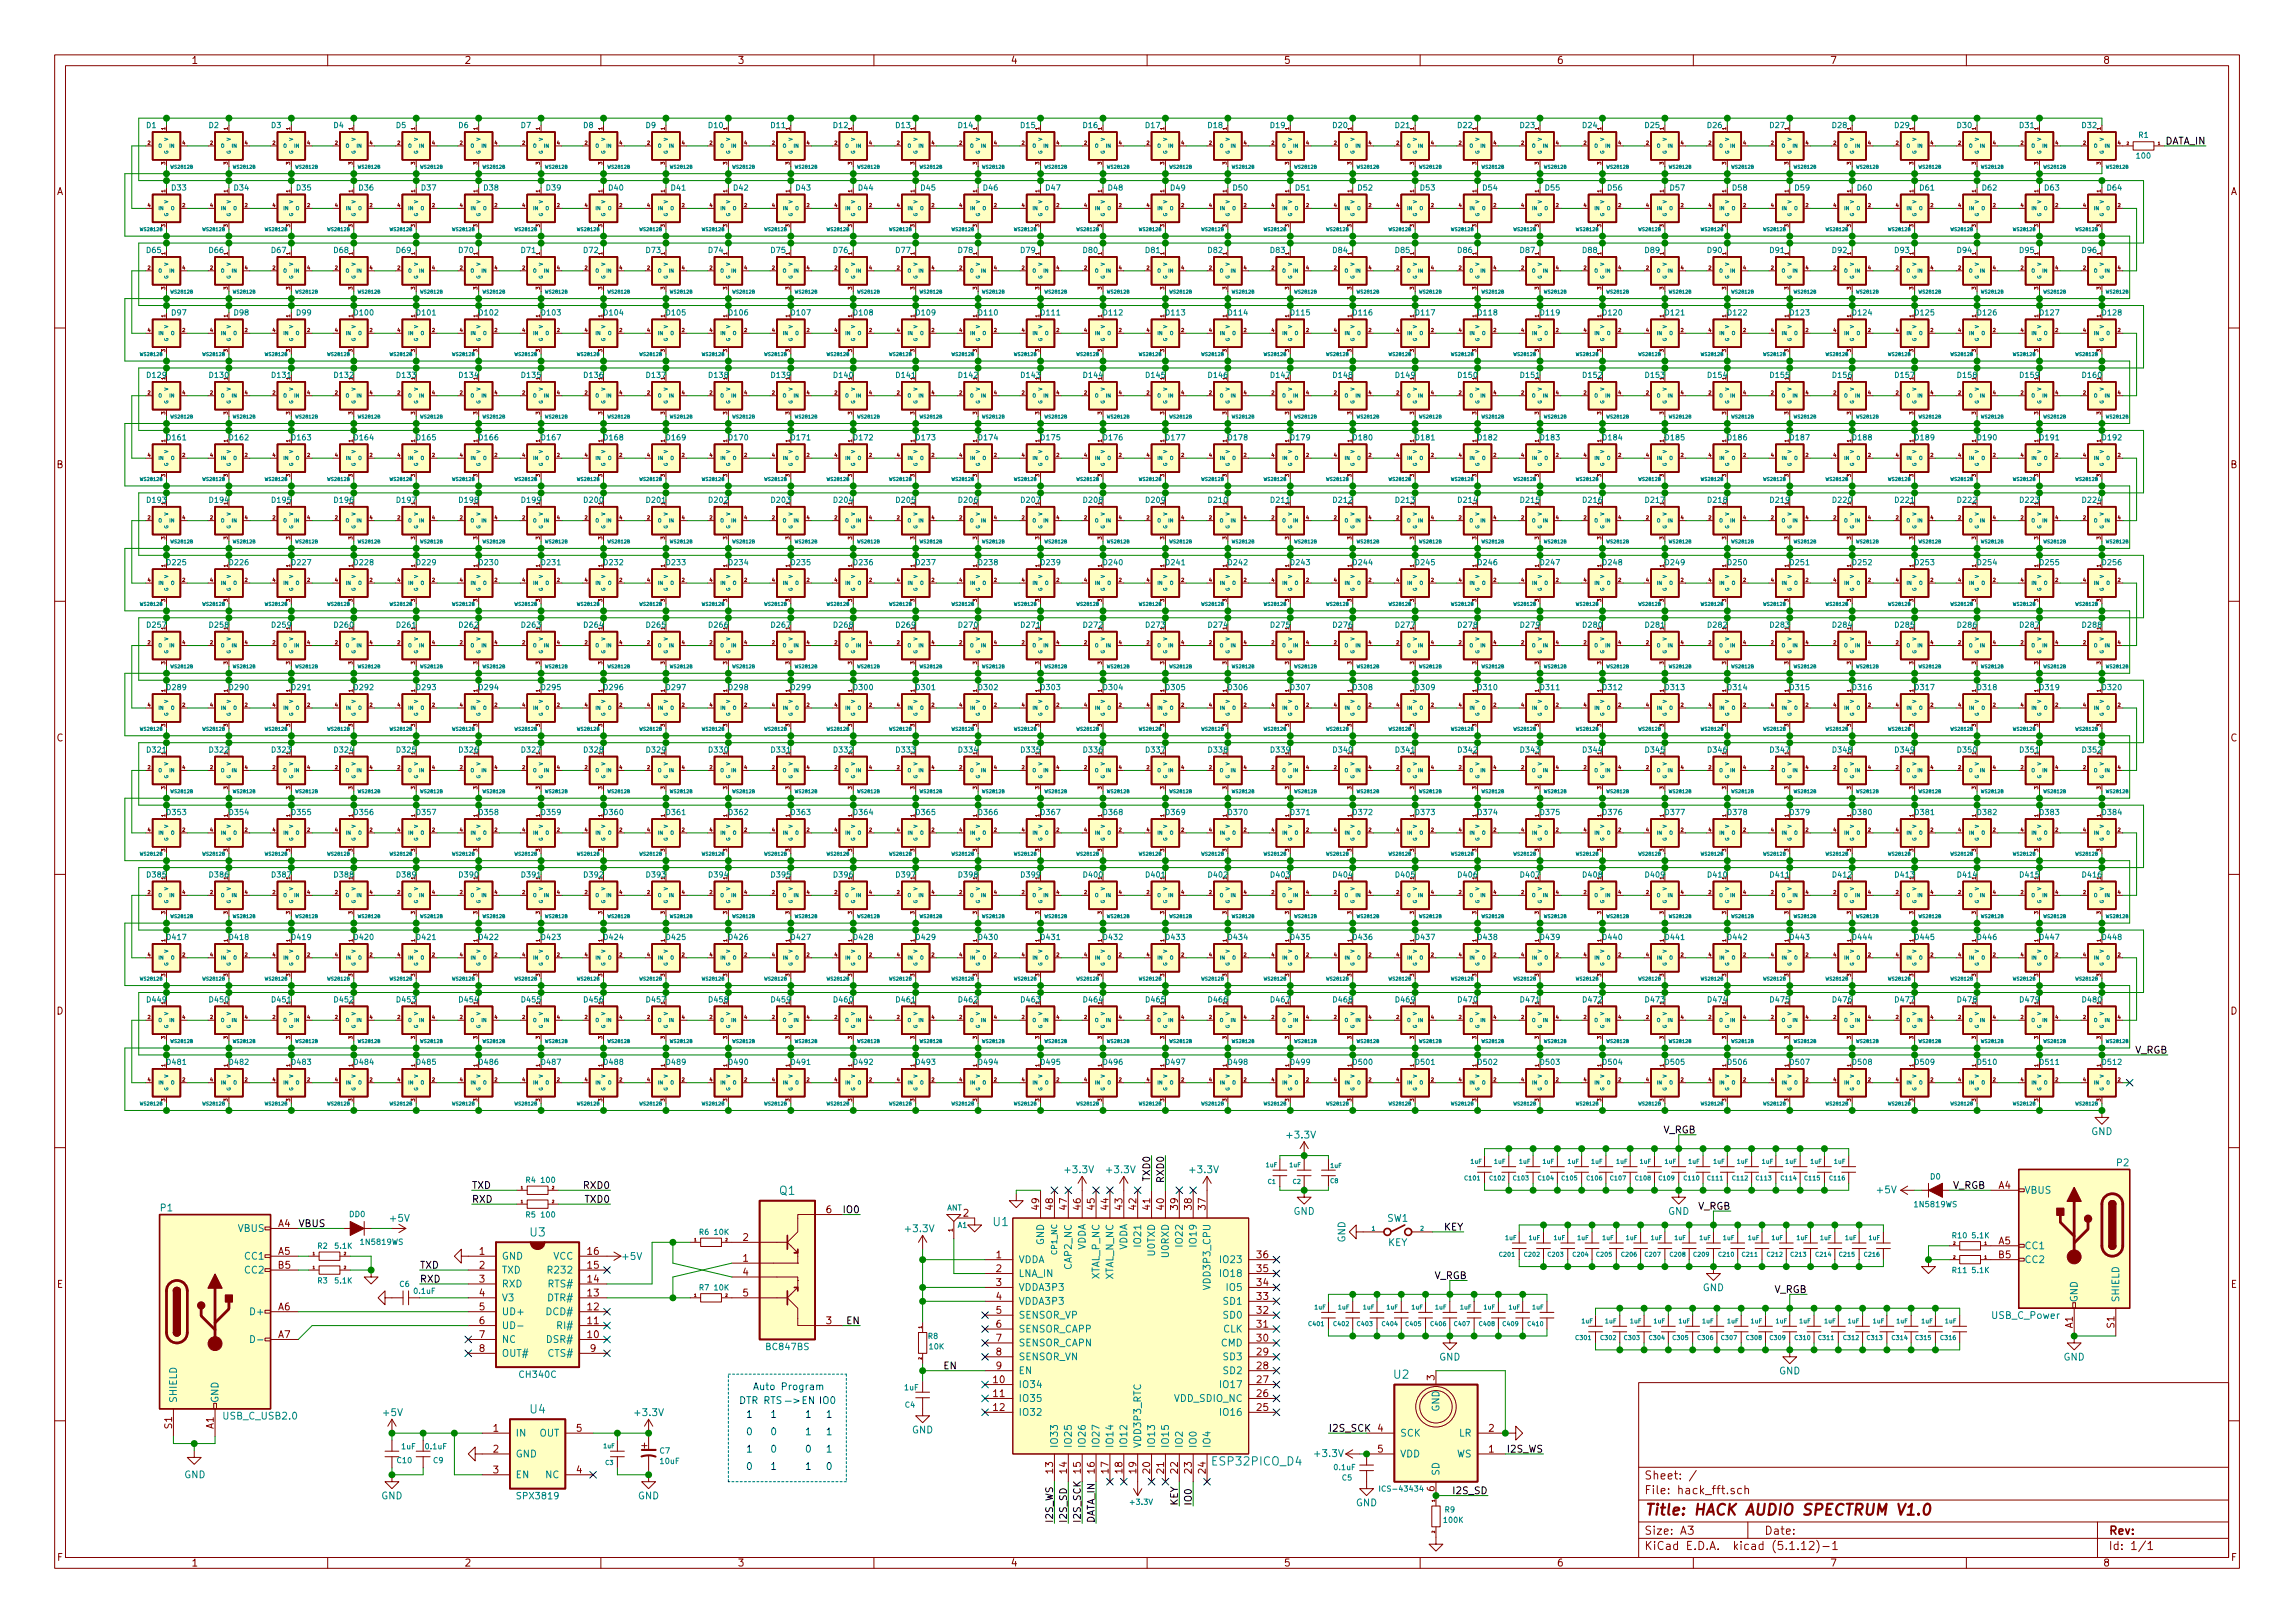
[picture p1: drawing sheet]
<svg xmlns="http://www.w3.org/2000/svg" width="420mm" height="297mm" viewBox="0 0 420 297" stroke-linecap="round" stroke-linejoin="round" font-family="sans-serif">
<defs><g id="words">
<text font-size="2.8" fill="#840000" x="301" y="277.3">Title: HACK AUDIO SPECTRUM V1.0</text>
<g font-size="2.1" fill="#008484">
<text x="142.7" y="218.7">Q1</text>
<text x="97.1" y="226.3">U3</text>
<text x="181.9" y="224.4">U1</text>
<text x="255.2" y="252.3">U2</text>
<text x="97.1" y="258.7">U4</text>
<text x="222.2" y="268.2">ESP32PICO_D4</text>
</g>
<g font-size="2.1" fill="#840000">
<text x="301" y="273.5">File: hack_fft.sch</text>
<text x="301" y="270.8">Sheet: /</text>
<text x="301" y="280.9">Size: A3</text>
<text x="323" y="280.9">Date:</text>
<text x="386" y="280.9">Rev:</text>
<text x="301" y="283.7">KiCad E.D.A. kicad (5.1.12)-1</text>
<text x="386" y="283.7">Id: 1/1</text>
</g>
<g font-size="1.8" fill="#840000">
<text x="35" y="11.7">1</text>
<text x="85" y="11.7">2</text>
<text x="135" y="11.7">3</text>
<text x="185" y="11.7">4</text>
<text x="235" y="11.7">5</text>
<text x="285" y="11.7">6</text>
<text x="335" y="11.7">7</text>
<text x="385" y="11.7">8</text>
<text x="10.4" y="35.7">A</text>
<text x="408.4" y="35.7">A</text>
<text x="10.4" y="85.7">B</text>
<text x="408.4" y="85.7">B</text>
<text x="10.4" y="135.7">C</text>
<text x="408.4" y="135.7">C</text>
<text x="10.4" y="185.7">D</text>
<text x="408.4" y="185.7">D</text>
<text x="190.2" y="221.3" transform="rotate(-90 190.2 221.3)">49</text>
<text x="192.8" y="221.3" transform="rotate(-90 192.8 221.3)">48</text>
<text x="195.3" y="221.3" transform="rotate(-90 195.3 221.3)">47</text>
<text x="197.9" y="221.3" transform="rotate(-90 197.9 221.3)">46</text>
<text x="200.4" y="221.3" transform="rotate(-90 200.4 221.3)">45</text>
<text x="202.9" y="221.3" transform="rotate(-90 202.9 221.3)">44</text>
<text x="205.5" y="221.3" transform="rotate(-90 205.5 221.3)">43</text>
<text x="208" y="221.3" transform="rotate(-90 208 221.3)">42</text>
<text x="210.6" y="221.3" transform="rotate(-90 210.6 221.3)">41</text>
<text x="213.1" y="221.3" transform="rotate(-90 213.1 221.3)">40</text>
<text x="215.6" y="221.3" transform="rotate(-90 215.6 221.3)">39</text>
<text x="218.2" y="221.3" transform="rotate(-90 218.2 221.3)">38</text>
<text x="220.7" y="221.3" transform="rotate(-90 220.7 221.3)">37</text>
<text x="365.9" y="217.6">A4</text>
<text x="51" y="224.6">A4</text>
<text x="136" y="227.1">2</text>
<text x="151.3" y="222">6</text>
<text x="176.4" y="222.7">2</text>
<text x="365.9" y="227.7">A5</text>
<text x="51" y="229.7">A5</text>
<text x="51" y="232.2">B5</text>
<text x="87.8" y="229.7">1</text>
<text x="87.8" y="232.2">2</text>
<text x="107.6" y="232.2">15</text>
<text x="107.6" y="229.7">16</text>
<text x="136" y="230.9">1</text>
<text x="136" y="233.5">4</text>
<text x="182.4" y="230.3">1</text>
<text x="182.4" y="232.8">2</text>
<text x="230.2" y="232.8">35</text>
<text x="230.2" y="230.3">36</text>
<text x="365.9" y="230.3">B5</text>
<text x="10.4" y="235.7">E</text>
<text x="51" y="239.8">A6</text>
<text x="87.8" y="234.7">3</text>
<text x="87.8" y="237.3">4</text>
<text x="87.8" y="239.8">5</text>
<text x="107.6" y="239.8">12</text>
<text x="107.6" y="237.3">13</text>
<text x="107.6" y="234.7">14</text>
<text x="136" y="237.3">5</text>
<text x="182.4" y="235.4">3</text>
<text x="182.4" y="237.9">4</text>
<text x="230.2" y="237.9">33</text>
<text x="230.2" y="235.4">34</text>
<text x="408.4" y="235.7">E</text>
<text x="51" y="244.9">A7</text>
<text x="87.8" y="242.4">6</text>
<text x="87.8" y="244.9">7</text>
<text x="107.6" y="244.9">10</text>
<text x="107.6" y="242.4">11</text>
<text x="151.3" y="242.4">3</text>
<text x="182.4" y="240.4">5</text>
<text x="182.4" y="243">6</text>
<text x="182.4" y="245.5">7</text>
<text x="230.2" y="245.5">30</text>
<text x="230.2" y="243">31</text>
<text x="230.2" y="240.4">32</text>
<text x="379.5" y="243.1" transform="rotate(-90 379.5 243.1)">A1</text>
<text x="387.1" y="243" transform="rotate(-90 387.1 243)">S1</text>
<text x="87.8" y="247.4">8</text>
<text x="108.1" y="247.4">9</text>
<text x="182.4" y="248.1">8</text>
<text x="182.4" y="250.6">9</text>
<text x="230.2" y="250.6">28</text>
<text x="230.2" y="248.1">29</text>
<text x="181.9" y="253.1">10</text>
<text x="181.9" y="255.7">11</text>
<text x="230.2" y="255.7">26</text>
<text x="230.2" y="253.1">27</text>
<text x="262.6" y="252.6" transform="rotate(-90 262.6 252.6)">3</text>
<text x="31.5" y="261.5" transform="rotate(-90 31.5 261.5)">S1</text>
<text x="39.1" y="261.5" transform="rotate(-90 39.1 261.5)">A1</text>
<text x="90.3" y="262">1</text>
<text x="105.6" y="262">5</text>
<text x="181.9" y="258.2">12</text>
<text x="230.2" y="258.2">25</text>
<text x="252.2" y="262">4</text>
<text x="272.6" y="262">2</text>
<text x="90.3" y="265.8">2</text>
<text x="90.3" y="269.7">3</text>
<text x="105.6" y="269.7">4</text>
<text x="117.5" y="265.1">+</text>
<text x="192.8" y="269.6" transform="rotate(-90 192.8 269.6)">13</text>
<text x="195.3" y="269.6" transform="rotate(-90 195.3 269.6)">14</text>
<text x="197.9" y="269.6" transform="rotate(-90 197.9 269.6)">15</text>
<text x="200.4" y="269.6" transform="rotate(-90 200.4 269.6)">16</text>
<text x="202.9" y="269.6" transform="rotate(-90 202.9 269.6)">17</text>
<text x="205.5" y="269.6" transform="rotate(-90 205.5 269.6)">18</text>
<text x="208" y="269.6" transform="rotate(-90 208 269.6)">19</text>
<text x="210.6" y="269.6" transform="rotate(-90 210.6 269.6)">20</text>
<text x="213.1" y="269.6" transform="rotate(-90 213.1 269.6)">21</text>
<text x="215.6" y="269.6" transform="rotate(-90 215.6 269.6)">22</text>
<text x="218.2" y="269.6" transform="rotate(-90 218.2 269.6)">23</text>
<text x="220.7" y="269.6" transform="rotate(-90 220.7 269.6)">24</text>
<text x="252.2" y="265.8">5</text>
<text x="272.6" y="265.8">1</text>
<text x="262.6" y="272.9" transform="rotate(-90 262.6 272.9)">6</text>
<text x="10.5" y="285.7">F</text>
<text x="35" y="286.7">1</text>
<text x="85" y="286.7">2</text>
<text x="135" y="286.7">3</text>
<text x="185" y="286.7">4</text>
<text x="235" y="286.7">5</text>
<text x="285" y="286.7">6</text>
<text x="335" y="286.7">7</text>
<text x="385" y="286.7">8</text>
<text x="408.5" y="285.7">F</text>
</g>
<g font-size="1.8">
<text x="396.2" y="26.5">DATA_IN</text>
<text x="390.8" y="192.8">V_RGB</text>
<text x="304.4" y="207.4">V_RGB</text>
<text x="86.4" y="217.6">TXD</text>
<text x="86.4" y="220.1">RXD</text>
<text x="107" y="217.6">RXD0</text>
<text x="107.2" y="220.1">TXD0</text>
<text x="210.6" y="216" transform="rotate(-90 210.6 216)">TXD0</text>
<text x="213.1" y="216.2" transform="rotate(-90 213.1 216.2)">RXD0</text>
<text x="310.8" y="221.4">V_RGB</text>
<text x="357.5" y="217.6">V_RGB</text>
<text x="54.6" y="224.6">VBUS</text>
<text x="154.6" y="222">IO0</text>
<text x="264.3" y="225.2">KEY</text>
<text x="76.8" y="232.2">TXD</text>
<text x="76.8" y="234.7">RXD</text>
<text x="262.5" y="234.1">V_RGB</text>
<text x="324.7" y="236.6">V_RGB</text>
<text x="155" y="242.4">EN</text>
<text x="172.8" y="250.6">EN</text>
<text x="243.2" y="262">I2S_SCK</text>
<text x="276.1" y="265.8">I2S_WS</text>
<text x="215.6" y="275.6" transform="rotate(-90 215.6 275.6)">KEY</text>
<text x="218.2" y="275.6" transform="rotate(-90 218.2 275.6)">IO0</text>
<text x="266.3" y="273.5">I2S_SD</text>
<text x="192.8" y="278.8" transform="rotate(-90 192.8 278.8)">I2S_WS</text>
<text x="195.3" y="278.8" transform="rotate(-90 195.3 278.8)">I2S_SD</text>
<text x="197.9" y="278.8" transform="rotate(-90 197.9 278.8)">I2S_SCK</text>
<text x="200.4" y="278.8" transform="rotate(-90 200.4 278.8)">DATA_IN</text>
</g>
<g font-size="1.8" fill="#008484">
<text x="235.8" y="208.4">+3.3V</text>
<text x="382.9" y="207.7">GND</text>
<text x="195.1" y="214.7">+3.3V</text>
<text x="202.8" y="214.7">+3.3V</text>
<text x="218" y="214.7">+3.3V</text>
<text x="387.6" y="213.4">P2</text>
<text x="29.4" y="221.7">P1</text>
<text x="343.7" y="218.4">+5V</text>
<text x="370.6" y="218.5">VBUS</text>
<text x="43.6" y="225.5">VBUS</text>
<text x="71.5" y="223.6">+5V</text>
<text x="165.9" y="225.5">+3.3V</text>
<text x="191.1" y="227.9" transform="rotate(-90 191.1 227.9)">GND</text>
<text x="208.9" y="227.8" transform="rotate(-90 208.9 227.8)">IO21</text>
<text x="216.5" y="227.8" transform="rotate(-90 216.5 227.8)">IO22</text>
<text x="219.1" y="227.8" transform="rotate(-90 219.1 227.8)">IO19</text>
<text x="236.8" y="222.3">GND</text>
<text x="246.3" y="227.4" transform="rotate(-90 246.3 227.4)">GND</text>
<text x="254" y="223.6">SW1</text>
<text x="305.4" y="222.3">GND</text>
<text x="45" y="230.5">CC1</text>
<text x="45" y="233.1">CC2</text>
<text x="91.8" y="230.5">GND</text>
<text x="91.8" y="233.1">TXD</text>
<text x="100.8" y="233.1">R232</text>
<text x="101.3" y="230.5">VCC</text>
<text x="114.1" y="230.6">+5V</text>
<text x="186.4" y="231.2">VDDA</text>
<text x="186.4" y="233.7">LNA_IN</text>
<text x="196.2" y="232.2" transform="rotate(-90 196.2 232.2)">CAP2_NC</text>
<text x="198.8" y="228.9" transform="rotate(-90 198.8 228.9)">VDDA</text>
<text x="206.4" y="228.9" transform="rotate(-90 206.4 228.9)">VDDA</text>
<text x="211.5" y="229.7" transform="rotate(-90 211.5 229.7)">U0TXD</text>
<text x="214" y="229.9" transform="rotate(-90 214 229.9)">U0RXD</text>
<text x="223.7" y="233.7">IO18</text>
<text x="223.7" y="231.2">IO23</text>
<text x="254.1" y="228.1">KEY</text>
<text x="370.6" y="228.6">CC1</text>
<text x="370.6" y="231.2">CC2</text>
<text x="91.8" y="235.6">RXD</text>
<text x="91.8" y="238.2">V3</text>
<text x="100.4" y="238.2">DTR#</text>
<text x="100.5" y="235.6">RTS#</text>
<text x="186.4" y="236.3">VDDA3P3</text>
<text x="186.4" y="238.8">VDDA3P3</text>
<text x="201.3" y="234.3" transform="rotate(-90 201.3 234.3)">XTAL_P_NC</text>
<text x="203.8" y="234.4" transform="rotate(-90 203.8 234.4)">XTAL_N_NC</text>
<text x="221.6" y="235.5" transform="rotate(-90 221.6 235.5)">VDD3P3_CPU</text>
<text x="224.2" y="238.8">SD1</text>
<text x="224.7" y="236.3">IO5</text>
<text x="311.7" y="236.3">GND</text>
<text x="380.4" y="238.4" transform="rotate(-90 380.4 238.4)">GND</text>
<text x="388" y="238.4" transform="rotate(-90 388 238.4)">SHIELD</text>
<text x="46.2" y="240.7">D+</text>
<text x="91.8" y="240.7">UD+</text>
<text x="91.8" y="243.2">UD-</text>
<text x="91.8" y="245.8">NC</text>
<text x="100.2" y="240.7">DCD#</text>
<text x="100.3" y="245.8">DSR#</text>
<text x="102.3" y="243.2">RI#</text>
<text x="186.4" y="241.3">SENSOR_VP</text>
<text x="186.4" y="243.9">SENSOR_CAPP</text>
<text x="224" y="243.9">CLK</text>
<text x="224.2" y="241.3">SD0</text>
<text x="364.7" y="241.4">USB_C_Power</text>
<text x="91.8" y="248.3">OUT#</text>
<text x="100.5" y="248.3">CTS#</text>
<text x="186.4" y="246.4">SENSOR_CAPN</text>
<text x="186.4" y="249">SENSOR_VN</text>
<text x="186.4" y="251.5">EN</text>
<text x="223.5" y="246.4">CMD</text>
<text x="224.2" y="251.5">SD2</text>
<text x="224.2" y="249">SD3</text>
<text x="263.5" y="249">GND</text>
<text x="325.7" y="251.5">GND</text>
<text x="377.8" y="249">GND</text>
<text x="32.4" y="256.8" transform="rotate(-90 32.4 256.8)">SHIELD</text>
<text x="40" y="256.8" transform="rotate(-90 40 256.8)">GND</text>
<text x="186.4" y="254">IO34</text>
<text x="186.4" y="256.6">IO35</text>
<text x="215" y="256.6">VDD_SDIO_NC</text>
<text x="223.7" y="254">IO17</text>
<text x="41" y="259.8">USB_C_USB2.0</text>
<text x="70.3" y="259.2">+5V</text>
<text x="94.4" y="262.9">IN</text>
<text x="98.8" y="262.9">OUT</text>
<text x="116.4" y="259.2">+3.3V</text>
<text x="167" y="262.3">GND</text>
<text x="186.4" y="259.1">IO32</text>
<text x="223.7" y="259.1">IO16</text>
<text x="256.3" y="262.9">SCK</text>
<text x="263.5" y="258.4" transform="rotate(-90 263.5 258.4)">GND</text>
<text x="267.1" y="262.9">LR</text>
<text x="94.4" y="266.7">GND</text>
<text x="193.7" y="265.1" transform="rotate(-90 193.7 265.1)">IO33</text>
<text x="196.2" y="265.1" transform="rotate(-90 196.2 265.1)">IO25</text>
<text x="198.8" y="265.1" transform="rotate(-90 198.8 265.1)">IO26</text>
<text x="201.3" y="265.1" transform="rotate(-90 201.3 265.1)">IO27</text>
<text x="203.8" y="265.1" transform="rotate(-90 203.8 265.1)">IO14</text>
<text x="206.4" y="265.1" transform="rotate(-90 206.4 265.1)">IO12</text>
<text x="208.9" y="265.1" transform="rotate(-90 208.9 265.1)">VDD3P3_RTC</text>
<text x="211.5" y="265.1" transform="rotate(-90 211.5 265.1)">IO13</text>
<text x="214" y="265.1" transform="rotate(-90 214 265.1)">IO15</text>
<text x="216.5" y="265.1" transform="rotate(-90 216.5 265.1)">IO2</text>
<text x="219.1" y="265.1" transform="rotate(-90 219.1 265.1)">IO0</text>
<text x="221.6" y="265.1" transform="rotate(-90 221.6 265.1)">IO4</text>
<text x="240.9" y="266.7">+3.3V</text>
<text x="256.3" y="266.7">VDD</text>
<text x="266.6" y="266.7">WS</text>
<text x="33.7" y="270.5">GND</text>
<text x="69.8" y="274.4">GND</text>
<text x="94.4" y="270.5">EN</text>
<text x="99.9" y="270.5">NC</text>
<text x="116.8" y="274.4">GND</text>
<text x="248.2" y="275.7">GND</text>
<text x="263.5" y="270.2" transform="rotate(-90 263.5 270.2)">SD</text>
</g>
<g font-size="1.8" fill="#0000c2">
<text x="135.3" y="257">DTR RTS&gt;</text>
<text x="137.8" y="254.4">Auto Program</text>
<text x="146.7" y="257">EN IO0</text>
<text x="136.5" y="259.5">1</text>
<text x="136.5" y="262.7">0</text>
<text x="141" y="262.7">0</text>
<text x="141" y="259.5">1</text>
<text x="147.3" y="262.7">1</text>
<text x="147.3" y="259.5">1</text>
<text x="151.1" y="262.7">1</text>
<text x="151.1" y="259.5">1</text>
<text x="136.5" y="265.8">1</text>
<text x="136.5" y="269">0</text>
<text x="141" y="269">1</text>
<text x="141" y="265.8">0</text>
<text x="147.3" y="269">1</text>
<text x="147.3" y="265.8">0</text>
<text x="151.1" y="269">0</text>
<text x="151.1" y="265.8">1</text>
</g>
<g font-size="1.7" fill="#008484">
<text x="140.4" y="247.1">BC847BS</text>
<text x="95.2" y="252.2">CH340C</text>
<text x="94.9" y="274.4">SPX3819</text>
</g>
<g font-size="1.4" fill="#008484">
<text x="26.8" y="23.4">D1</text>
<text x="38.3" y="23.4">D2</text>
<text x="49.7" y="23.4">D3</text>
<text x="61.1" y="23.4">D4</text>
<text x="72.6" y="23.4">D5</text>
<text x="84" y="23.4">D6</text>
<text x="95.4" y="23.4">D7</text>
<text x="106.9" y="23.4">D8</text>
<text x="118.3" y="23.4">D9</text>
<text x="129.8" y="23.4">D10</text>
<text x="141.2" y="23.4">D11</text>
<text x="152.6" y="23.4">D12</text>
<text x="164.1" y="23.4">D13</text>
<text x="175.5" y="23.4">D14</text>
<text x="186.9" y="23.4">D15</text>
<text x="198.3" y="23.4">D16</text>
<text x="209.8" y="23.4">D17</text>
<text x="221.2" y="23.4">D18</text>
<text x="232.6" y="23.4">D19</text>
<text x="244.1" y="23.4">D20</text>
<text x="255.5" y="23.4">D21</text>
<text x="266.9" y="23.4">D22</text>
<text x="278.4" y="23.4">D23</text>
<text x="289.8" y="23.4">D24</text>
<text x="301.2" y="23.4">D25</text>
<text x="312.6" y="23.4">D26</text>
<text x="324.1" y="23.4">D27</text>
<text x="335.5" y="23.4">D28</text>
<text x="346.9" y="23.4">D29</text>
<text x="358.4" y="23.4">D30</text>
<text x="369.8" y="23.4">D31</text>
<text x="381.2" y="23.4">D32</text>
<text x="391.3" y="29">100</text>
<text x="391.6" y="25.2">R1</text>
<text x="31.5" y="34.9">D33</text>
<text x="42.9" y="34.9">D34</text>
<text x="54.4" y="34.9">D35</text>
<text x="65.8" y="34.9">D36</text>
<text x="77.2" y="34.9">D37</text>
<text x="88.6" y="34.9">D38</text>
<text x="100.1" y="34.9">D39</text>
<text x="111.5" y="34.9">D40</text>
<text x="122.9" y="34.9">D41</text>
<text x="134.4" y="34.9">D42</text>
<text x="145.8" y="34.9">D43</text>
<text x="157.2" y="34.9">D44</text>
<text x="168.7" y="34.9">D45</text>
<text x="180.1" y="34.9">D46</text>
<text x="191.5" y="34.9">D47</text>
<text x="202.9" y="34.9">D48</text>
<text x="214.4" y="34.9">D49</text>
<text x="225.8" y="34.9">D50</text>
<text x="237.2" y="34.9">D51</text>
<text x="248.7" y="34.9">D52</text>
<text x="260.1" y="34.9">D53</text>
<text x="271.5" y="34.9">D54</text>
<text x="283" y="34.9">D55</text>
<text x="294.4" y="34.9">D56</text>
<text x="305.8" y="34.9">D57</text>
<text x="317.2" y="34.9">D58</text>
<text x="328.7" y="34.9">D59</text>
<text x="340.1" y="34.9">D60</text>
<text x="351.5" y="34.9">D61</text>
<text x="363" y="34.9">D62</text>
<text x="374.4" y="34.9">D63</text>
<text x="385.8" y="34.9">D64</text>
<text x="26.9" y="46.3">D65</text>
<text x="38.3" y="46.3">D66</text>
<text x="49.8" y="46.3">D67</text>
<text x="61.2" y="46.3">D68</text>
<text x="72.6" y="46.3">D69</text>
<text x="84" y="46.3">D70</text>
<text x="95.5" y="46.3">D71</text>
<text x="106.9" y="46.3">D72</text>
<text x="118.3" y="46.3">D73</text>
<text x="129.8" y="46.3">D74</text>
<text x="141.2" y="46.3">D75</text>
<text x="152.6" y="46.3">D76</text>
<text x="164.1" y="46.3">D77</text>
<text x="175.5" y="46.3">D78</text>
<text x="186.9" y="46.3">D79</text>
<text x="198.3" y="46.3">D80</text>
<text x="209.8" y="46.3">D81</text>
<text x="221.2" y="46.3">D82</text>
<text x="232.6" y="46.3">D83</text>
<text x="244.1" y="46.3">D84</text>
<text x="255.5" y="46.3">D85</text>
<text x="266.9" y="46.3">D86</text>
<text x="278.4" y="46.3">D87</text>
<text x="289.8" y="46.3">D88</text>
<text x="301.2" y="46.3">D89</text>
<text x="312.6" y="46.3">D90</text>
<text x="324.1" y="46.3">D91</text>
<text x="335.5" y="46.3">D92</text>
<text x="346.9" y="46.3">D93</text>
<text x="358.4" y="46.3">D94</text>
<text x="369.8" y="46.3">D95</text>
<text x="381.2" y="46.3">D96</text>
<text x="31.5" y="57.7">D97</text>
<text x="42.9" y="57.7">D98</text>
<text x="54.4" y="57.7">D99</text>
<text x="64.9" y="57.7">D100</text>
<text x="76.4" y="57.7">D101</text>
<text x="87.8" y="57.7">D102</text>
<text x="99.2" y="57.7">D103</text>
<text x="110.7" y="57.7">D104</text>
<text x="122.1" y="57.7">D105</text>
<text x="133.5" y="57.7">D106</text>
<text x="145" y="57.7">D107</text>
<text x="156.4" y="57.7">D108</text>
<text x="167.8" y="57.7">D109</text>
<text x="179.2" y="57.7">D110</text>
<text x="190.7" y="57.7">D111</text>
<text x="202.1" y="57.7">D112</text>
<text x="213.5" y="57.7">D113</text>
<text x="225" y="57.7">D114</text>
<text x="236.4" y="57.7">D115</text>
<text x="247.8" y="57.7">D116</text>
<text x="259.3" y="57.7">D117</text>
<text x="270.7" y="57.7">D118</text>
<text x="282.1" y="57.7">D119</text>
<text x="293.5" y="57.7">D120</text>
<text x="305" y="57.7">D121</text>
<text x="316.4" y="57.7">D122</text>
<text x="327.8" y="57.7">D123</text>
<text x="339.3" y="57.7">D124</text>
<text x="350.7" y="57.7">D125</text>
<text x="362.1" y="57.7">D126</text>
<text x="373.6" y="57.7">D127</text>
<text x="385" y="57.7">D128</text>
<text x="27" y="69.2">D129</text>
<text x="38.4" y="69.2">D130</text>
<text x="49.9" y="69.2">D131</text>
<text x="61.3" y="69.2">D132</text>
<text x="72.7" y="69.2">D133</text>
<text x="84.2" y="69.2">D134</text>
<text x="95.6" y="69.2">D135</text>
<text x="107" y="69.2">D136</text>
<text x="118.4" y="69.2">D137</text>
<text x="129.9" y="69.2">D138</text>
<text x="141.3" y="69.2">D139</text>
<text x="152.7" y="69.2">D140</text>
<text x="164.2" y="69.2">D141</text>
<text x="175.6" y="69.2">D142</text>
<text x="187" y="69.2">D143</text>
<text x="198.5" y="69.2">D144</text>
<text x="209.9" y="69.2">D145</text>
<text x="221.3" y="69.2">D146</text>
<text x="232.7" y="69.2">D147</text>
<text x="244.2" y="69.2">D148</text>
<text x="255.6" y="69.2">D149</text>
<text x="267" y="69.2">D150</text>
<text x="278.5" y="69.2">D151</text>
<text x="289.9" y="69.2">D152</text>
<text x="301.3" y="69.2">D153</text>
<text x="312.8" y="69.2">D154</text>
<text x="324.2" y="69.2">D155</text>
<text x="335.6" y="69.2">D156</text>
<text x="347" y="69.2">D157</text>
<text x="358.5" y="69.2">D158</text>
<text x="369.9" y="69.2">D159</text>
<text x="381.3" y="69.2">D160</text>
<text x="30.7" y="80.6">D161</text>
<text x="42.1" y="80.6">D162</text>
<text x="53.5" y="80.6">D163</text>
<text x="64.9" y="80.6">D164</text>
<text x="76.4" y="80.6">D165</text>
<text x="87.8" y="80.6">D166</text>
<text x="99.2" y="80.6">D167</text>
<text x="110.7" y="80.6">D168</text>
<text x="122.1" y="80.6">D169</text>
<text x="133.5" y="80.6">D170</text>
<text x="145" y="80.6">D171</text>
<text x="156.4" y="80.6">D172</text>
<text x="167.8" y="80.6">D173</text>
<text x="179.2" y="80.6">D174</text>
<text x="190.7" y="80.6">D175</text>
<text x="202.1" y="80.6">D176</text>
<text x="213.5" y="80.6">D177</text>
<text x="225" y="80.6">D178</text>
<text x="236.4" y="80.6">D179</text>
<text x="247.8" y="80.6">D180</text>
<text x="259.3" y="80.6">D181</text>
<text x="270.7" y="80.6">D182</text>
<text x="282.1" y="80.6">D183</text>
<text x="293.5" y="80.6">D184</text>
<text x="305" y="80.6">D185</text>
<text x="316.4" y="80.6">D186</text>
<text x="327.8" y="80.6">D187</text>
<text x="339.3" y="80.6">D188</text>
<text x="350.7" y="80.6">D189</text>
<text x="362.1" y="80.6">D190</text>
<text x="373.6" y="80.6">D191</text>
<text x="385" y="80.6">D192</text>
<text x="27" y="92">D193</text>
<text x="38.4" y="92">D194</text>
<text x="49.9" y="92">D195</text>
<text x="61.3" y="92">D196</text>
<text x="72.7" y="92">D197</text>
<text x="84.2" y="92">D198</text>
<text x="95.6" y="92">D199</text>
<text x="107" y="92">D200</text>
<text x="118.4" y="92">D201</text>
<text x="129.9" y="92">D202</text>
<text x="141.3" y="92">D203</text>
<text x="152.7" y="92">D204</text>
<text x="164.2" y="92">D205</text>
<text x="175.6" y="92">D206</text>
<text x="187" y="92">D207</text>
<text x="198.5" y="92">D208</text>
<text x="209.9" y="92">D209</text>
<text x="221.3" y="92">D210</text>
<text x="232.7" y="92">D211</text>
<text x="244.2" y="92">D212</text>
<text x="255.6" y="92">D213</text>
<text x="267" y="92">D214</text>
<text x="278.5" y="92">D215</text>
<text x="289.9" y="92">D216</text>
<text x="301.3" y="92">D217</text>
<text x="312.8" y="92">D218</text>
<text x="324.2" y="92">D219</text>
<text x="335.6" y="92">D220</text>
<text x="347" y="92">D221</text>
<text x="358.5" y="92">D222</text>
<text x="369.9" y="92">D223</text>
<text x="381.3" y="92">D224</text>
<text x="30.7" y="103.4">D225</text>
<text x="42.1" y="103.4">D226</text>
<text x="53.5" y="103.4">D227</text>
<text x="64.9" y="103.4">D228</text>
<text x="76.4" y="103.4">D229</text>
<text x="87.8" y="103.4">D230</text>
<text x="99.2" y="103.4">D231</text>
<text x="110.7" y="103.4">D232</text>
<text x="122.1" y="103.4">D233</text>
<text x="133.5" y="103.4">D234</text>
<text x="145" y="103.4">D235</text>
<text x="156.4" y="103.4">D236</text>
<text x="167.8" y="103.4">D237</text>
<text x="179.2" y="103.4">D238</text>
<text x="190.7" y="103.4">D239</text>
<text x="202.1" y="103.4">D240</text>
<text x="213.5" y="103.4">D241</text>
<text x="225" y="103.4">D242</text>
<text x="236.4" y="103.4">D243</text>
<text x="247.8" y="103.4">D244</text>
<text x="259.3" y="103.4">D245</text>
<text x="270.7" y="103.4">D246</text>
<text x="282.1" y="103.4">D247</text>
<text x="293.5" y="103.4">D248</text>
<text x="305" y="103.4">D249</text>
<text x="316.4" y="103.4">D250</text>
<text x="327.8" y="103.4">D251</text>
<text x="339.3" y="103.4">D252</text>
<text x="350.7" y="103.4">D253</text>
<text x="362.1" y="103.4">D254</text>
<text x="373.6" y="103.4">D255</text>
<text x="385" y="103.4">D256</text>
<text x="27" y="114.9">D257</text>
<text x="38.4" y="114.9">D258</text>
<text x="49.9" y="114.9">D259</text>
<text x="61.3" y="114.9">D260</text>
<text x="72.7" y="114.9">D261</text>
<text x="84.2" y="114.9">D262</text>
<text x="95.6" y="114.9">D263</text>
<text x="107" y="114.9">D264</text>
<text x="118.4" y="114.9">D265</text>
<text x="129.9" y="114.9">D266</text>
<text x="141.3" y="114.9">D267</text>
<text x="152.7" y="114.9">D268</text>
<text x="164.2" y="114.9">D269</text>
<text x="175.6" y="114.9">D270</text>
<text x="187" y="114.9">D271</text>
<text x="198.5" y="114.9">D272</text>
<text x="209.9" y="114.9">D273</text>
<text x="221.3" y="114.9">D274</text>
<text x="232.7" y="114.9">D275</text>
<text x="244.2" y="114.9">D276</text>
<text x="255.6" y="114.9">D277</text>
<text x="267" y="114.9">D278</text>
<text x="278.5" y="114.9">D279</text>
<text x="289.9" y="114.9">D280</text>
<text x="301.3" y="114.9">D281</text>
<text x="312.8" y="114.9">D282</text>
<text x="324.2" y="114.9">D283</text>
<text x="335.6" y="114.9">D284</text>
<text x="347" y="114.9">D285</text>
<text x="358.5" y="114.9">D286</text>
<text x="369.9" y="114.9">D287</text>
<text x="381.3" y="114.9">D288</text>
<text x="30.7" y="126.3">D289</text>
<text x="42.1" y="126.3">D290</text>
<text x="53.5" y="126.3">D291</text>
<text x="64.9" y="126.3">D292</text>
<text x="76.4" y="126.3">D293</text>
<text x="87.8" y="126.3">D294</text>
<text x="99.2" y="126.3">D295</text>
<text x="110.7" y="126.3">D296</text>
<text x="122.1" y="126.3">D297</text>
<text x="133.5" y="126.3">D298</text>
<text x="145" y="126.3">D299</text>
<text x="156.4" y="126.3">D300</text>
<text x="167.8" y="126.3">D301</text>
<text x="179.2" y="126.3">D302</text>
<text x="190.7" y="126.3">D303</text>
<text x="202.1" y="126.3">D304</text>
<text x="213.5" y="126.3">D305</text>
<text x="225" y="126.3">D306</text>
<text x="236.4" y="126.3">D307</text>
<text x="247.8" y="126.3">D308</text>
<text x="259.3" y="126.3">D309</text>
<text x="270.7" y="126.3">D310</text>
<text x="282.1" y="126.3">D311</text>
<text x="293.5" y="126.3">D312</text>
<text x="305" y="126.3">D313</text>
<text x="316.4" y="126.3">D314</text>
<text x="327.8" y="126.3">D315</text>
<text x="339.3" y="126.3">D316</text>
<text x="350.7" y="126.3">D317</text>
<text x="362.1" y="126.3">D318</text>
<text x="373.6" y="126.3">D319</text>
<text x="385" y="126.3">D320</text>
<text x="27" y="137.7">D321</text>
<text x="38.4" y="137.7">D322</text>
<text x="49.9" y="137.7">D323</text>
<text x="61.3" y="137.7">D324</text>
<text x="72.7" y="137.7">D325</text>
<text x="84.2" y="137.7">D326</text>
<text x="95.6" y="137.7">D327</text>
<text x="107" y="137.7">D328</text>
<text x="118.4" y="137.7">D329</text>
<text x="129.9" y="137.7">D330</text>
<text x="141.3" y="137.7">D331</text>
<text x="152.7" y="137.7">D332</text>
<text x="164.2" y="137.7">D333</text>
<text x="175.6" y="137.7">D334</text>
<text x="187" y="137.7">D335</text>
<text x="198.5" y="137.7">D336</text>
<text x="209.9" y="137.7">D337</text>
<text x="221.3" y="137.7">D338</text>
<text x="232.7" y="137.7">D339</text>
<text x="244.2" y="137.7">D340</text>
<text x="255.6" y="137.7">D341</text>
<text x="267" y="137.7">D342</text>
<text x="278.5" y="137.7">D343</text>
<text x="289.9" y="137.7">D344</text>
<text x="301.3" y="137.7">D345</text>
<text x="312.8" y="137.7">D346</text>
<text x="324.2" y="137.7">D347</text>
<text x="335.6" y="137.7">D348</text>
<text x="347" y="137.7">D349</text>
<text x="358.5" y="137.7">D350</text>
<text x="369.9" y="137.7">D351</text>
<text x="381.3" y="137.7">D352</text>
<text x="30.7" y="149.2">D353</text>
<text x="42.1" y="149.2">D354</text>
<text x="53.5" y="149.2">D355</text>
<text x="64.9" y="149.2">D356</text>
<text x="76.4" y="149.2">D357</text>
<text x="87.8" y="149.2">D358</text>
<text x="99.2" y="149.2">D359</text>
<text x="110.7" y="149.2">D360</text>
<text x="122.1" y="149.2">D361</text>
<text x="133.5" y="149.2">D362</text>
<text x="145" y="149.2">D363</text>
<text x="156.4" y="149.2">D364</text>
<text x="167.8" y="149.2">D365</text>
<text x="179.2" y="149.2">D366</text>
<text x="190.7" y="149.2">D367</text>
<text x="202.1" y="149.2">D368</text>
<text x="213.5" y="149.2">D369</text>
<text x="225" y="149.2">D370</text>
<text x="236.4" y="149.2">D371</text>
<text x="247.8" y="149.2">D372</text>
<text x="259.3" y="149.2">D373</text>
<text x="270.7" y="149.2">D374</text>
<text x="282.1" y="149.2">D375</text>
<text x="293.5" y="149.2">D376</text>
<text x="305" y="149.2">D377</text>
<text x="316.4" y="149.2">D378</text>
<text x="327.8" y="149.2">D379</text>
<text x="339.3" y="149.2">D380</text>
<text x="350.7" y="149.2">D381</text>
<text x="362.1" y="149.2">D382</text>
<text x="373.6" y="149.2">D383</text>
<text x="385" y="149.2">D384</text>
<text x="27" y="160.6">D385</text>
<text x="38.4" y="160.6">D386</text>
<text x="49.9" y="160.6">D387</text>
<text x="61.3" y="160.6">D388</text>
<text x="72.7" y="160.6">D389</text>
<text x="84.2" y="160.6">D390</text>
<text x="95.6" y="160.6">D391</text>
<text x="107" y="160.6">D392</text>
<text x="118.4" y="160.6">D393</text>
<text x="129.9" y="160.6">D394</text>
<text x="141.3" y="160.6">D395</text>
<text x="152.7" y="160.6">D396</text>
<text x="164.2" y="160.6">D397</text>
<text x="175.6" y="160.6">D398</text>
<text x="187" y="160.6">D399</text>
<text x="198.5" y="160.6">D400</text>
<text x="209.9" y="160.6">D401</text>
<text x="221.3" y="160.6">D402</text>
<text x="232.7" y="160.6">D403</text>
<text x="244.2" y="160.6">D404</text>
<text x="255.6" y="160.6">D405</text>
<text x="267" y="160.6">D406</text>
<text x="278.5" y="160.6">D407</text>
<text x="289.9" y="160.6">D408</text>
<text x="301.3" y="160.6">D409</text>
<text x="312.8" y="160.6">D410</text>
<text x="324.2" y="160.6">D411</text>
<text x="335.6" y="160.6">D412</text>
<text x="347" y="160.6">D413</text>
<text x="358.5" y="160.6">D414</text>
<text x="369.9" y="160.6">D415</text>
<text x="381.3" y="160.6">D416</text>
<text x="30.7" y="172">D417</text>
<text x="42.1" y="172">D418</text>
<text x="53.5" y="172">D419</text>
<text x="64.9" y="172">D420</text>
<text x="76.4" y="172">D421</text>
<text x="87.8" y="172">D422</text>
<text x="99.2" y="172">D423</text>
<text x="110.7" y="172">D424</text>
<text x="122.1" y="172">D425</text>
<text x="133.5" y="172">D426</text>
<text x="145" y="172">D427</text>
<text x="156.4" y="172">D428</text>
<text x="167.8" y="172">D429</text>
<text x="179.2" y="172">D430</text>
<text x="190.7" y="172">D431</text>
<text x="202.1" y="172">D432</text>
<text x="213.5" y="172">D433</text>
<text x="225" y="172">D434</text>
<text x="236.4" y="172">D435</text>
<text x="247.8" y="172">D436</text>
<text x="259.3" y="172">D437</text>
<text x="270.7" y="172">D438</text>
<text x="282.1" y="172">D439</text>
<text x="293.5" y="172">D440</text>
<text x="305" y="172">D441</text>
<text x="316.4" y="172">D442</text>
<text x="327.8" y="172">D443</text>
<text x="339.3" y="172">D444</text>
<text x="350.7" y="172">D445</text>
<text x="362.1" y="172">D446</text>
<text x="373.6" y="172">D447</text>
<text x="385" y="172">D448</text>
<text x="27" y="183.5">D449</text>
<text x="38.4" y="183.5">D450</text>
<text x="49.9" y="183.5">D451</text>
<text x="61.3" y="183.5">D452</text>
<text x="72.7" y="183.5">D453</text>
<text x="84.2" y="183.5">D454</text>
<text x="95.6" y="183.5">D455</text>
<text x="107" y="183.5">D456</text>
<text x="118.4" y="183.5">D457</text>
<text x="129.9" y="183.5">D458</text>
<text x="141.3" y="183.5">D459</text>
<text x="152.7" y="183.5">D460</text>
<text x="164.2" y="183.5">D461</text>
<text x="175.6" y="183.5">D462</text>
<text x="187" y="183.5">D463</text>
<text x="198.5" y="183.5">D464</text>
<text x="209.9" y="183.5">D465</text>
<text x="221.3" y="183.5">D466</text>
<text x="232.7" y="183.5">D467</text>
<text x="244.2" y="183.5">D468</text>
<text x="255.6" y="183.5">D469</text>
<text x="267" y="183.5">D470</text>
<text x="278.5" y="183.5">D471</text>
<text x="289.9" y="183.5">D472</text>
<text x="301.3" y="183.5">D473</text>
<text x="312.8" y="183.5">D474</text>
<text x="324.2" y="183.5">D475</text>
<text x="335.6" y="183.5">D476</text>
<text x="347" y="183.5">D477</text>
<text x="358.5" y="183.5">D478</text>
<text x="369.9" y="183.5">D479</text>
<text x="381.3" y="183.5">D480</text>
<text x="30.7" y="194.9">D481</text>
<text x="42.1" y="194.9">D482</text>
<text x="53.5" y="194.9">D483</text>
<text x="64.9" y="194.9">D484</text>
<text x="76.4" y="194.9">D485</text>
<text x="87.8" y="194.9">D486</text>
<text x="99.2" y="194.9">D487</text>
<text x="110.7" y="194.9">D488</text>
<text x="122.1" y="194.9">D489</text>
<text x="133.5" y="194.9">D490</text>
<text x="145" y="194.9">D491</text>
<text x="156.4" y="194.9">D492</text>
<text x="167.8" y="194.9">D493</text>
<text x="179.2" y="194.9">D494</text>
<text x="190.7" y="194.9">D495</text>
<text x="202.1" y="194.9">D496</text>
<text x="213.5" y="194.9">D497</text>
<text x="225" y="194.9">D498</text>
<text x="236.4" y="194.9">D499</text>
<text x="247.8" y="194.9">D500</text>
<text x="259.3" y="194.9">D501</text>
<text x="270.7" y="194.9">D502</text>
<text x="282.1" y="194.9">D503</text>
<text x="293.5" y="194.9">D504</text>
<text x="305" y="194.9">D505</text>
<text x="316.4" y="194.9">D506</text>
<text x="327.8" y="194.9">D507</text>
<text x="339.3" y="194.9">D508</text>
<text x="350.7" y="194.9">D509</text>
<text x="362.1" y="194.9">D510</text>
<text x="373.6" y="194.9">D511</text>
<text x="385" y="194.9">D512</text>
<text x="353.4" y="215.9">D0</text>
<text x="96.3" y="216.5">R4</text>
<text x="99.2" y="216.5">100</text>
<text x="173.3" y="221.6">ANT</text>
<text x="350.7" y="220.9">1N5819WS</text>
<text x="64" y="222.7">DD0</text>
<text x="66.2" y="227.8">1N5819WS</text>
<text x="96.3" y="222.8">R5</text>
<text x="99.2" y="222.8">100</text>
<text x="128" y="226">R6</text>
<text x="130.8" y="226">10K</text>
<text x="175.4" y="224.7">A1</text>
<text x="357.5" y="226.6">R10</text>
<text x="361.1" y="226.6">5.1K</text>
<text x="58.2" y="228.5">R2</text>
<text x="61.4" y="228.5">5.1K</text>
<text x="193.5" y="229.4" transform="rotate(-90 193.5 229.4)">CP1_NC</text>
<text x="357.5" y="233">R11</text>
<text x="361.1" y="233">5.1K</text>
<text x="58.2" y="234.9">R3</text>
<text x="61.4" y="234.9">5.1K</text>
<text x="73.2" y="235.5">C6</text>
<text x="75.9" y="236.8">0.1uF</text>
<text x="128" y="236.2">R7</text>
<text x="130.8" y="236.2">10K</text>
<text x="170" y="245">R8</text>
<text x="170.2" y="247">10K</text>
<text x="165.6" y="254.4">1uF</text>
<text x="165.7" y="257.6">C4</text>
<text x="72.8" y="267.8">C10</text>
<text x="73.6" y="265.2">1uF</text>
<text x="78" y="265.2">0.1uF</text>
<text x="79.4" y="267.8">C9</text>
<text x="120.8" y="266">C7</text>
<text x="120.9" y="267.9">10uF</text>
<text x="244.3" y="269">0.1uF</text>
<text x="207.1" y="275.4">+3.3V</text>
<text x="245.7" y="271">C5</text>
<text x="253.2" y="273">ICS-43434</text>
<text x="264.4" y="278.7">100K</text>
<text x="264.6" y="276.8">R9</text>
</g>
<g font-size="1.1" fill="#008484">
<text x="231.8" y="213.6">1uF</text>
<text x="236.1" y="213.6">1uF</text>
<text x="243.6" y="213.7">1uF</text>
<text x="269.3" y="213">1uF</text>
<text x="273.6" y="213">1uF</text>
<text x="278.2" y="213">1uF</text>
<text x="282.5" y="213">1uF</text>
<text x="287.1" y="213">1uF</text>
<text x="291.4" y="213">1uF</text>
<text x="296" y="213">1uF</text>
<text x="300.3" y="213">1uF</text>
<text x="304.9" y="213">1uF</text>
<text x="309.2" y="213">1uF</text>
<text x="313.7" y="213">1uF</text>
<text x="318.1" y="213">1uF</text>
<text x="322.6" y="213">1uF</text>
<text x="326.9" y="213">1uF</text>
<text x="331.5" y="213">1uF</text>
<text x="335.8" y="213">1uF</text>
<text x="232.2" y="216.6">C1</text>
<text x="236.7" y="216.6">C2</text>
<text x="243.6" y="216.5">C8</text>
<text x="268.2" y="216">C101</text>
<text x="272.8" y="216">C102</text>
<text x="277.1" y="216">C103</text>
<text x="281.7" y="216">C104</text>
<text x="286" y="216">C105</text>
<text x="290.6" y="216">C106</text>
<text x="294.9" y="216">C107</text>
<text x="299.5" y="216">C108</text>
<text x="303.8" y="216">C109</text>
<text x="308.4" y="216">C110</text>
<text x="312.7" y="216">C111</text>
<text x="317.3" y="216">C112</text>
<text x="321.6" y="216">C113</text>
<text x="326.2" y="216">C114</text>
<text x="330.5" y="216">C115</text>
<text x="335.1" y="216">C116</text>
<text x="251.2" y="225.2">1</text>
<text x="260.1" y="225.2">2</text>
<text x="275.6" y="226.9">1uF</text>
<text x="280" y="226.9">1uF</text>
<text x="284.5" y="226.9">1uF</text>
<text x="288.8" y="226.9">1uF</text>
<text x="293.4" y="226.9">1uF</text>
<text x="297.7" y="226.9">1uF</text>
<text x="302.3" y="226.9">1uF</text>
<text x="306.6" y="226.9">1uF</text>
<text x="311.2" y="226.9">1uF</text>
<text x="315.5" y="226.9">1uF</text>
<text x="320.1" y="226.9">1uF</text>
<text x="324.4" y="226.9">1uF</text>
<text x="329" y="226.9">1uF</text>
<text x="333.3" y="226.9">1uF</text>
<text x="337.9" y="226.9">1uF</text>
<text x="342.2" y="226.9">1uF</text>
<text x="274.6" y="230">C201</text>
<text x="279.2" y="230">C202</text>
<text x="283.5" y="230">C203</text>
<text x="288.1" y="230">C204</text>
<text x="292.4" y="230">C205</text>
<text x="297" y="230">C206</text>
<text x="301.3" y="230">C207</text>
<text x="305.8" y="230">C208</text>
<text x="310.2" y="230">C209</text>
<text x="314.7" y="230">C210</text>
<text x="319" y="230">C211</text>
<text x="323.6" y="230">C212</text>
<text x="327.9" y="230">C213</text>
<text x="332.5" y="230">C214</text>
<text x="336.8" y="230">C215</text>
<text x="341.4" y="230">C216</text>
<text x="240.7" y="239.6">1uF</text>
<text x="245" y="239.6">1uF</text>
<text x="249.6" y="239.6">1uF</text>
<text x="253.9" y="239.6">1uF</text>
<text x="258.5" y="239.6">1uF</text>
<text x="262.8" y="239.6">1uF</text>
<text x="267.4" y="239.6">1uF</text>
<text x="271.7" y="239.6">1uF</text>
<text x="276.3" y="239.6">1uF</text>
<text x="280.6" y="239.6">1uF</text>
<text x="239.7" y="242.7">C401</text>
<text x="244.2" y="242.7">C402</text>
<text x="248.6" y="242.7">C403</text>
<text x="253.1" y="242.7">C404</text>
<text x="257.5" y="242.7">C405</text>
<text x="262" y="242.7">C406</text>
<text x="266.3" y="242.7">C407</text>
<text x="270.9" y="242.7">C408</text>
<text x="275.2" y="242.7">C409</text>
<text x="279.8" y="242.7">C410</text>
<text x="288.6" y="245.2">C301</text>
<text x="289.6" y="242.2">1uF</text>
<text x="293.1" y="245.2">C302</text>
<text x="293.9" y="242.2">1uF</text>
<text x="297.5" y="245.2">C303</text>
<text x="298.5" y="242.2">1uF</text>
<text x="302" y="245.2">C304</text>
<text x="302.8" y="242.2">1uF</text>
<text x="306.3" y="245.2">C305</text>
<text x="307.4" y="242.2">1uF</text>
<text x="310.9" y="245.2">C306</text>
<text x="311.7" y="242.2">1uF</text>
<text x="315.2" y="245.2">C307</text>
<text x="316.3" y="242.2">1uF</text>
<text x="319.8" y="245.2">C308</text>
<text x="320.6" y="242.2">1uF</text>
<text x="324.1" y="245.2">C309</text>
<text x="325.2" y="242.2">1uF</text>
<text x="328.7" y="245.2">C310</text>
<text x="329.5" y="242.2">1uF</text>
<text x="333" y="245.2">C311</text>
<text x="334.1" y="242.2">1uF</text>
<text x="337.6" y="245.2">C312</text>
<text x="338.4" y="242.2">1uF</text>
<text x="341.9" y="245.2">C313</text>
<text x="343" y="242.2">1uF</text>
<text x="346.5" y="245.2">C314</text>
<text x="347.3" y="242.2">1uF</text>
<text x="350.8" y="245.2">C315</text>
<text x="351.8" y="242.2">1uF</text>
<text x="355.4" y="245.2">C316</text>
<text x="356.2" y="242.2">1uF</text>
<text x="110.5" y="265">1uF</text>
<text x="110.9" y="268.1">C3</text>
</g>
<text font-size="1" fill="#840000" x="174.4" y="225.4" transform="rotate(-90 174.4 225.4)">1</text>
<g font-size=".9" fill="#840000">
<text x="30.3" y="23.8" transform="rotate(-90 30.3 23.8)">1</text>
<text x="41.7" y="23.8" transform="rotate(-90 41.7 23.8)">1</text>
<text x="53.1" y="23.8" transform="rotate(-90 53.1 23.8)">1</text>
<text x="64.5" y="23.8" transform="rotate(-90 64.5 23.8)">1</text>
<text x="76" y="23.8" transform="rotate(-90 76 23.8)">1</text>
<text x="87.4" y="23.8" transform="rotate(-90 87.4 23.8)">1</text>
<text x="98.8" y="23.8" transform="rotate(-90 98.8 23.8)">1</text>
<text x="110.3" y="23.8" transform="rotate(-90 110.3 23.8)">1</text>
<text x="121.7" y="23.8" transform="rotate(-90 121.7 23.8)">1</text>
<text x="133.1" y="23.8" transform="rotate(-90 133.1 23.8)">1</text>
<text x="144.6" y="23.8" transform="rotate(-90 144.6 23.8)">1</text>
<text x="156" y="23.8" transform="rotate(-90 156 23.8)">1</text>
<text x="167.4" y="23.8" transform="rotate(-90 167.4 23.8)">1</text>
<text x="178.8" y="23.8" transform="rotate(-90 178.8 23.8)">1</text>
<text x="190.3" y="23.8" transform="rotate(-90 190.3 23.8)">1</text>
<text x="201.7" y="23.8" transform="rotate(-90 201.7 23.8)">1</text>
<text x="213.1" y="23.8" transform="rotate(-90 213.1 23.8)">1</text>
<text x="224.6" y="23.8" transform="rotate(-90 224.6 23.8)">1</text>
<text x="236" y="23.8" transform="rotate(-90 236 23.8)">1</text>
<text x="247.4" y="23.8" transform="rotate(-90 247.4 23.8)">1</text>
<text x="258.9" y="23.8" transform="rotate(-90 258.9 23.8)">1</text>
<text x="270.3" y="23.8" transform="rotate(-90 270.3 23.8)">1</text>
<text x="281.7" y="23.8" transform="rotate(-90 281.7 23.8)">1</text>
<text x="293.1" y="23.8" transform="rotate(-90 293.1 23.8)">1</text>
<text x="304.6" y="23.8" transform="rotate(-90 304.6 23.8)">1</text>
<text x="316" y="23.8" transform="rotate(-90 316 23.8)">1</text>
<text x="327.4" y="23.8" transform="rotate(-90 327.4 23.8)">1</text>
<text x="338.9" y="23.8" transform="rotate(-90 338.9 23.8)">1</text>
<text x="350.3" y="23.8" transform="rotate(-90 350.3 23.8)">1</text>
<text x="361.7" y="23.8" transform="rotate(-90 361.7 23.8)">1</text>
<text x="373.2" y="23.8" transform="rotate(-90 373.2 23.8)">1</text>
<text x="384.6" y="23.8" transform="rotate(-90 384.6 23.8)">1</text>
<text x="27.1" y="26.5">2</text>
<text x="33.4" y="26.5">4</text>
<text x="38.5" y="26.5">2</text>
<text x="44.9" y="26.5">4</text>
<text x="49.9" y="26.5">2</text>
<text x="56.3" y="26.5">4</text>
<text x="61.4" y="26.5">2</text>
<text x="67.7" y="26.5">4</text>
<text x="72.8" y="26.5">2</text>
<text x="79.1" y="26.5">4</text>
<text x="84.2" y="26.5">2</text>
<text x="90.6" y="26.5">4</text>
<text x="95.7" y="26.5">2</text>
<text x="102" y="26.5">4</text>
<text x="107.1" y="26.5">2</text>
<text x="113.4" y="26.5">4</text>
<text x="118.5" y="26.5">2</text>
<text x="124.9" y="26.5">4</text>
<text x="129.9" y="26.5">2</text>
<text x="136.3" y="26.5">4</text>
<text x="141.4" y="26.5">2</text>
<text x="147.7" y="26.5">4</text>
<text x="152.8" y="26.5">2</text>
<text x="159.2" y="26.5">4</text>
<text x="164.2" y="26.5">2</text>
<text x="170.6" y="26.5">4</text>
<text x="175.7" y="26.5">2</text>
<text x="182" y="26.5">4</text>
<text x="187.1" y="26.5">2</text>
<text x="193.4" y="26.5">4</text>
<text x="198.5" y="26.5">2</text>
<text x="204.9" y="26.5">4</text>
<text x="210" y="26.5">2</text>
<text x="216.3" y="26.5">4</text>
<text x="221.4" y="26.5">2</text>
<text x="227.7" y="26.5">4</text>
<text x="232.8" y="26.5">2</text>
<text x="239.2" y="26.5">4</text>
<text x="244.2" y="26.5">2</text>
<text x="250.6" y="26.5">4</text>
<text x="255.7" y="26.5">2</text>
<text x="262" y="26.5">4</text>
<text x="267.1" y="26.5">2</text>
<text x="273.5" y="26.5">4</text>
<text x="278.5" y="26.5">2</text>
<text x="284.9" y="26.5">4</text>
<text x="290" y="26.5">2</text>
<text x="296.3" y="26.5">4</text>
<text x="301.4" y="26.5">2</text>
<text x="307.7" y="26.5">4</text>
<text x="312.8" y="26.5">2</text>
<text x="319.2" y="26.5">4</text>
<text x="324.3" y="26.5">2</text>
<text x="330.6" y="26.5">4</text>
<text x="335.7" y="26.5">2</text>
<text x="342" y="26.5">4</text>
<text x="347.1" y="26.5">2</text>
<text x="353.5" y="26.5">4</text>
<text x="358.5" y="26.5">2</text>
<text x="364.9" y="26.5">4</text>
<text x="370" y="26.5">2</text>
<text x="376.3" y="26.5">4</text>
<text x="381.4" y="26.5">2</text>
<text x="387.8" y="26.5">4</text>
<text x="30.3" y="35.2" transform="rotate(-90 30.3 35.2)">1</text>
<text x="30.3" y="30.1" transform="rotate(-90 30.3 30.1)">3</text>
<text x="41.7" y="35.2" transform="rotate(-90 41.7 35.2)">1</text>
<text x="41.7" y="30.1" transform="rotate(-90 41.7 30.1)">3</text>
<text x="53.1" y="35.2" transform="rotate(-90 53.1 35.2)">1</text>
<text x="53.1" y="30.1" transform="rotate(-90 53.1 30.1)">3</text>
<text x="64.5" y="35.2" transform="rotate(-90 64.5 35.2)">1</text>
<text x="64.5" y="30.1" transform="rotate(-90 64.5 30.1)">3</text>
<text x="76" y="35.2" transform="rotate(-90 76 35.2)">1</text>
<text x="76" y="30.1" transform="rotate(-90 76 30.1)">3</text>
<text x="87.4" y="35.2" transform="rotate(-90 87.4 35.2)">1</text>
<text x="87.4" y="30.1" transform="rotate(-90 87.4 30.1)">3</text>
<text x="98.8" y="35.2" transform="rotate(-90 98.8 35.2)">1</text>
<text x="98.8" y="30.1" transform="rotate(-90 98.8 30.1)">3</text>
<text x="110.3" y="35.2" transform="rotate(-90 110.3 35.2)">1</text>
<text x="110.3" y="30.1" transform="rotate(-90 110.3 30.1)">3</text>
<text x="121.7" y="35.2" transform="rotate(-90 121.7 35.2)">1</text>
<text x="121.7" y="30.1" transform="rotate(-90 121.7 30.1)">3</text>
<text x="133.1" y="35.2" transform="rotate(-90 133.1 35.2)">1</text>
<text x="133.1" y="30.1" transform="rotate(-90 133.1 30.1)">3</text>
<text x="144.6" y="35.2" transform="rotate(-90 144.6 35.2)">1</text>
<text x="144.6" y="30.1" transform="rotate(-90 144.6 30.1)">3</text>
<text x="156" y="35.2" transform="rotate(-90 156 35.2)">1</text>
<text x="156" y="30.1" transform="rotate(-90 156 30.1)">3</text>
<text x="167.4" y="35.2" transform="rotate(-90 167.4 35.2)">1</text>
<text x="167.4" y="30.1" transform="rotate(-90 167.4 30.1)">3</text>
<text x="178.8" y="35.2" transform="rotate(-90 178.8 35.2)">1</text>
<text x="178.8" y="30.1" transform="rotate(-90 178.8 30.1)">3</text>
<text x="190.3" y="35.2" transform="rotate(-90 190.3 35.2)">1</text>
<text x="190.3" y="30.1" transform="rotate(-90 190.3 30.1)">3</text>
<text x="201.7" y="35.2" transform="rotate(-90 201.7 35.2)">1</text>
<text x="201.7" y="30.1" transform="rotate(-90 201.7 30.1)">3</text>
<text x="213.1" y="35.2" transform="rotate(-90 213.1 35.2)">1</text>
<text x="213.1" y="30.1" transform="rotate(-90 213.1 30.1)">3</text>
<text x="224.6" y="35.2" transform="rotate(-90 224.6 35.2)">1</text>
<text x="224.6" y="30.1" transform="rotate(-90 224.6 30.1)">3</text>
<text x="236" y="35.2" transform="rotate(-90 236 35.2)">1</text>
<text x="236" y="30.1" transform="rotate(-90 236 30.1)">3</text>
<text x="247.4" y="35.2" transform="rotate(-90 247.4 35.2)">1</text>
<text x="247.4" y="30.1" transform="rotate(-90 247.4 30.1)">3</text>
<text x="258.9" y="35.2" transform="rotate(-90 258.9 35.2)">1</text>
<text x="258.9" y="30.1" transform="rotate(-90 258.9 30.1)">3</text>
<text x="270.3" y="35.2" transform="rotate(-90 270.3 35.2)">1</text>
<text x="270.3" y="30.1" transform="rotate(-90 270.3 30.1)">3</text>
<text x="281.7" y="35.2" transform="rotate(-90 281.7 35.2)">1</text>
<text x="281.7" y="30.1" transform="rotate(-90 281.7 30.1)">3</text>
<text x="293.1" y="35.2" transform="rotate(-90 293.1 35.2)">1</text>
<text x="293.1" y="30.1" transform="rotate(-90 293.1 30.1)">3</text>
<text x="304.6" y="35.2" transform="rotate(-90 304.6 35.2)">1</text>
<text x="304.6" y="30.1" transform="rotate(-90 304.6 30.1)">3</text>
<text x="316" y="35.2" transform="rotate(-90 316 35.2)">1</text>
<text x="316" y="30.1" transform="rotate(-90 316 30.1)">3</text>
<text x="327.4" y="35.2" transform="rotate(-90 327.4 35.2)">1</text>
<text x="327.4" y="30.1" transform="rotate(-90 327.4 30.1)">3</text>
<text x="338.9" y="35.2" transform="rotate(-90 338.9 35.2)">1</text>
<text x="338.9" y="30.1" transform="rotate(-90 338.9 30.1)">3</text>
<text x="350.3" y="35.2" transform="rotate(-90 350.3 35.2)">1</text>
<text x="350.3" y="30.1" transform="rotate(-90 350.3 30.1)">3</text>
<text x="361.7" y="35.2" transform="rotate(-90 361.7 35.2)">1</text>
<text x="361.7" y="30.1" transform="rotate(-90 361.7 30.1)">3</text>
<text x="373.2" y="35.2" transform="rotate(-90 373.2 35.2)">1</text>
<text x="373.2" y="30.1" transform="rotate(-90 373.2 30.1)">3</text>
<text x="384.6" y="35.2" transform="rotate(-90 384.6 35.2)">1</text>
<text x="384.6" y="30.1" transform="rotate(-90 384.6 30.1)">3</text>
<text x="27.1" y="37.9">4</text>
<text x="30.3" y="41.5" transform="rotate(-90 30.3 41.5)">3</text>
<text x="33.4" y="37.9">2</text>
<text x="38.5" y="37.9">4</text>
<text x="41.7" y="41.5" transform="rotate(-90 41.7 41.5)">3</text>
<text x="44.9" y="37.9">2</text>
<text x="49.9" y="37.9">4</text>
<text x="53.1" y="41.5" transform="rotate(-90 53.1 41.5)">3</text>
<text x="56.3" y="37.9">2</text>
<text x="61.4" y="37.9">4</text>
<text x="64.5" y="41.5" transform="rotate(-90 64.5 41.5)">3</text>
<text x="67.7" y="37.9">2</text>
<text x="72.8" y="37.9">4</text>
<text x="76" y="41.5" transform="rotate(-90 76 41.5)">3</text>
<text x="79.1" y="37.9">2</text>
<text x="84.2" y="37.9">4</text>
<text x="87.4" y="41.5" transform="rotate(-90 87.4 41.5)">3</text>
<text x="90.6" y="37.9">2</text>
<text x="95.7" y="37.9">4</text>
<text x="98.8" y="41.5" transform="rotate(-90 98.8 41.5)">3</text>
<text x="102" y="37.9">2</text>
<text x="107.1" y="37.9">4</text>
<text x="110.3" y="41.5" transform="rotate(-90 110.3 41.5)">3</text>
<text x="113.4" y="37.9">2</text>
<text x="118.5" y="37.9">4</text>
<text x="121.7" y="41.5" transform="rotate(-90 121.7 41.5)">3</text>
<text x="124.9" y="37.9">2</text>
<text x="129.9" y="37.9">4</text>
<text x="133.1" y="41.5" transform="rotate(-90 133.1 41.5)">3</text>
<text x="136.3" y="37.9">2</text>
<text x="141.4" y="37.9">4</text>
<text x="144.6" y="41.5" transform="rotate(-90 144.6 41.5)">3</text>
<text x="147.7" y="37.9">2</text>
<text x="152.8" y="37.9">4</text>
<text x="156" y="41.5" transform="rotate(-90 156 41.5)">3</text>
<text x="159.2" y="37.9">2</text>
<text x="164.2" y="37.9">4</text>
<text x="167.4" y="41.5" transform="rotate(-90 167.4 41.5)">3</text>
<text x="170.6" y="37.9">2</text>
<text x="175.7" y="37.9">4</text>
<text x="178.8" y="41.5" transform="rotate(-90 178.8 41.5)">3</text>
<text x="182" y="37.9">2</text>
<text x="187.1" y="37.9">4</text>
<text x="190.3" y="41.5" transform="rotate(-90 190.3 41.5)">3</text>
<text x="193.4" y="37.9">2</text>
<text x="198.5" y="37.9">4</text>
<text x="201.7" y="41.5" transform="rotate(-90 201.7 41.5)">3</text>
<text x="204.9" y="37.9">2</text>
<text x="210" y="37.9">4</text>
<text x="213.1" y="41.5" transform="rotate(-90 213.1 41.5)">3</text>
<text x="216.3" y="37.9">2</text>
<text x="221.4" y="37.9">4</text>
<text x="224.6" y="41.5" transform="rotate(-90 224.6 41.5)">3</text>
<text x="227.7" y="37.9">2</text>
<text x="232.8" y="37.9">4</text>
<text x="236" y="41.5" transform="rotate(-90 236 41.5)">3</text>
<text x="239.2" y="37.9">2</text>
<text x="244.2" y="37.9">4</text>
<text x="247.4" y="41.5" transform="rotate(-90 247.4 41.5)">3</text>
<text x="250.6" y="37.9">2</text>
<text x="255.7" y="37.9">4</text>
<text x="258.9" y="41.5" transform="rotate(-90 258.9 41.5)">3</text>
<text x="262" y="37.9">2</text>
<text x="267.1" y="37.9">4</text>
<text x="270.3" y="41.5" transform="rotate(-90 270.3 41.5)">3</text>
<text x="273.5" y="37.9">2</text>
<text x="278.5" y="37.9">4</text>
<text x="281.7" y="41.5" transform="rotate(-90 281.7 41.5)">3</text>
<text x="284.9" y="37.9">2</text>
<text x="290" y="37.9">4</text>
<text x="293.1" y="41.5" transform="rotate(-90 293.1 41.5)">3</text>
<text x="296.3" y="37.9">2</text>
<text x="301.4" y="37.9">4</text>
<text x="304.6" y="41.5" transform="rotate(-90 304.6 41.5)">3</text>
<text x="307.7" y="37.9">2</text>
<text x="312.8" y="37.9">4</text>
<text x="316" y="41.5" transform="rotate(-90 316 41.5)">3</text>
<text x="319.2" y="37.9">2</text>
<text x="324.3" y="37.9">4</text>
<text x="327.4" y="41.5" transform="rotate(-90 327.4 41.5)">3</text>
<text x="330.6" y="37.9">2</text>
<text x="335.7" y="37.9">4</text>
<text x="338.9" y="41.5" transform="rotate(-90 338.9 41.5)">3</text>
<text x="342" y="37.9">2</text>
<text x="347.1" y="37.9">4</text>
<text x="350.3" y="41.5" transform="rotate(-90 350.3 41.5)">3</text>
<text x="353.5" y="37.9">2</text>
<text x="358.5" y="37.9">4</text>
<text x="361.7" y="41.5" transform="rotate(-90 361.7 41.5)">3</text>
<text x="364.9" y="37.9">2</text>
<text x="370" y="37.9">4</text>
<text x="373.2" y="41.5" transform="rotate(-90 373.2 41.5)">3</text>
<text x="376.3" y="37.9">2</text>
<text x="381.4" y="37.9">4</text>
<text x="384.6" y="41.5" transform="rotate(-90 384.6 41.5)">3</text>
<text x="387.8" y="37.9">2</text>
<text x="30.3" y="46.6" transform="rotate(-90 30.3 46.6)">1</text>
<text x="41.7" y="46.6" transform="rotate(-90 41.7 46.6)">1</text>
<text x="53.1" y="46.6" transform="rotate(-90 53.1 46.6)">1</text>
<text x="64.5" y="46.6" transform="rotate(-90 64.5 46.6)">1</text>
<text x="76" y="46.6" transform="rotate(-90 76 46.6)">1</text>
<text x="87.4" y="46.6" transform="rotate(-90 87.4 46.6)">1</text>
<text x="98.8" y="46.6" transform="rotate(-90 98.8 46.6)">1</text>
<text x="110.3" y="46.6" transform="rotate(-90 110.3 46.6)">1</text>
<text x="121.7" y="46.6" transform="rotate(-90 121.7 46.6)">1</text>
<text x="133.1" y="46.6" transform="rotate(-90 133.1 46.6)">1</text>
<text x="144.6" y="46.6" transform="rotate(-90 144.6 46.6)">1</text>
<text x="156" y="46.6" transform="rotate(-90 156 46.6)">1</text>
<text x="167.4" y="46.6" transform="rotate(-90 167.4 46.6)">1</text>
<text x="178.8" y="46.6" transform="rotate(-90 178.8 46.6)">1</text>
<text x="190.3" y="46.6" transform="rotate(-90 190.3 46.6)">1</text>
<text x="201.7" y="46.6" transform="rotate(-90 201.7 46.6)">1</text>
<text x="213.1" y="46.6" transform="rotate(-90 213.1 46.6)">1</text>
<text x="224.6" y="46.6" transform="rotate(-90 224.6 46.6)">1</text>
<text x="236" y="46.6" transform="rotate(-90 236 46.6)">1</text>
<text x="247.4" y="46.6" transform="rotate(-90 247.4 46.6)">1</text>
<text x="258.9" y="46.6" transform="rotate(-90 258.9 46.6)">1</text>
<text x="270.3" y="46.6" transform="rotate(-90 270.3 46.6)">1</text>
<text x="281.7" y="46.6" transform="rotate(-90 281.7 46.6)">1</text>
<text x="293.1" y="46.6" transform="rotate(-90 293.1 46.6)">1</text>
<text x="304.6" y="46.6" transform="rotate(-90 304.6 46.6)">1</text>
<text x="316" y="46.6" transform="rotate(-90 316 46.6)">1</text>
<text x="327.4" y="46.6" transform="rotate(-90 327.4 46.6)">1</text>
<text x="338.9" y="46.6" transform="rotate(-90 338.9 46.6)">1</text>
<text x="350.3" y="46.6" transform="rotate(-90 350.3 46.6)">1</text>
<text x="361.7" y="46.6" transform="rotate(-90 361.7 46.6)">1</text>
<text x="373.2" y="46.6" transform="rotate(-90 373.2 46.6)">1</text>
<text x="384.6" y="46.6" transform="rotate(-90 384.6 46.6)">1</text>
<text x="27.1" y="49.3">2</text>
<text x="30.3" y="53" transform="rotate(-90 30.3 53)">3</text>
<text x="33.4" y="49.3">4</text>
<text x="38.5" y="49.3">2</text>
<text x="41.7" y="53" transform="rotate(-90 41.7 53)">3</text>
<text x="44.9" y="49.3">4</text>
<text x="49.9" y="49.3">2</text>
<text x="53.1" y="53" transform="rotate(-90 53.1 53)">3</text>
<text x="56.3" y="49.3">4</text>
<text x="61.4" y="49.3">2</text>
<text x="64.5" y="53" transform="rotate(-90 64.5 53)">3</text>
<text x="67.7" y="49.3">4</text>
<text x="72.8" y="49.3">2</text>
<text x="76" y="53" transform="rotate(-90 76 53)">3</text>
<text x="79.1" y="49.3">4</text>
<text x="84.2" y="49.3">2</text>
<text x="87.4" y="53" transform="rotate(-90 87.4 53)">3</text>
<text x="90.6" y="49.3">4</text>
<text x="95.7" y="49.3">2</text>
<text x="98.8" y="53" transform="rotate(-90 98.8 53)">3</text>
<text x="102" y="49.3">4</text>
<text x="107.1" y="49.3">2</text>
<text x="110.3" y="53" transform="rotate(-90 110.3 53)">3</text>
<text x="113.4" y="49.3">4</text>
<text x="118.5" y="49.3">2</text>
<text x="121.7" y="53" transform="rotate(-90 121.7 53)">3</text>
<text x="124.9" y="49.3">4</text>
<text x="129.9" y="49.3">2</text>
<text x="133.1" y="53" transform="rotate(-90 133.1 53)">3</text>
<text x="136.3" y="49.3">4</text>
<text x="141.4" y="49.3">2</text>
<text x="144.6" y="53" transform="rotate(-90 144.6 53)">3</text>
<text x="147.7" y="49.3">4</text>
<text x="152.8" y="49.3">2</text>
<text x="156" y="53" transform="rotate(-90 156 53)">3</text>
<text x="159.2" y="49.3">4</text>
<text x="164.2" y="49.3">2</text>
<text x="167.4" y="53" transform="rotate(-90 167.4 53)">3</text>
<text x="170.6" y="49.3">4</text>
<text x="175.7" y="49.3">2</text>
<text x="178.8" y="53" transform="rotate(-90 178.8 53)">3</text>
<text x="182" y="49.3">4</text>
<text x="187.1" y="49.3">2</text>
<text x="190.3" y="53" transform="rotate(-90 190.3 53)">3</text>
<text x="193.4" y="49.3">4</text>
<text x="198.5" y="49.3">2</text>
<text x="201.7" y="53" transform="rotate(-90 201.7 53)">3</text>
<text x="204.9" y="49.3">4</text>
<text x="210" y="49.3">2</text>
<text x="213.1" y="53" transform="rotate(-90 213.1 53)">3</text>
<text x="216.3" y="49.3">4</text>
<text x="221.4" y="49.3">2</text>
<text x="224.6" y="53" transform="rotate(-90 224.6 53)">3</text>
<text x="227.7" y="49.3">4</text>
<text x="232.8" y="49.3">2</text>
<text x="236" y="53" transform="rotate(-90 236 53)">3</text>
<text x="239.2" y="49.3">4</text>
<text x="244.2" y="49.3">2</text>
<text x="247.4" y="53" transform="rotate(-90 247.4 53)">3</text>
<text x="250.6" y="49.3">4</text>
<text x="255.7" y="49.3">2</text>
<text x="258.9" y="53" transform="rotate(-90 258.9 53)">3</text>
<text x="262" y="49.3">4</text>
<text x="267.1" y="49.3">2</text>
<text x="270.3" y="53" transform="rotate(-90 270.3 53)">3</text>
<text x="273.5" y="49.3">4</text>
<text x="278.5" y="49.3">2</text>
<text x="281.7" y="53" transform="rotate(-90 281.7 53)">3</text>
<text x="284.9" y="49.3">4</text>
<text x="290" y="49.3">2</text>
<text x="293.1" y="53" transform="rotate(-90 293.1 53)">3</text>
<text x="296.3" y="49.3">4</text>
<text x="301.4" y="49.3">2</text>
<text x="304.6" y="53" transform="rotate(-90 304.6 53)">3</text>
<text x="307.7" y="49.3">4</text>
<text x="312.8" y="49.3">2</text>
<text x="316" y="53" transform="rotate(-90 316 53)">3</text>
<text x="319.2" y="49.3">4</text>
<text x="324.3" y="49.3">2</text>
<text x="327.4" y="53" transform="rotate(-90 327.4 53)">3</text>
<text x="330.6" y="49.3">4</text>
<text x="335.7" y="49.3">2</text>
<text x="338.9" y="53" transform="rotate(-90 338.9 53)">3</text>
<text x="342" y="49.3">4</text>
<text x="347.1" y="49.3">2</text>
<text x="350.3" y="53" transform="rotate(-90 350.3 53)">3</text>
<text x="353.5" y="49.3">4</text>
<text x="358.5" y="49.3">2</text>
<text x="361.7" y="53" transform="rotate(-90 361.7 53)">3</text>
<text x="364.9" y="49.3">4</text>
<text x="370" y="49.3">2</text>
<text x="373.2" y="53" transform="rotate(-90 373.2 53)">3</text>
<text x="376.3" y="49.3">4</text>
<text x="381.4" y="49.3">2</text>
<text x="384.6" y="53" transform="rotate(-90 384.6 53)">3</text>
<text x="387.8" y="49.3">4</text>
<text x="30.3" y="58.1" transform="rotate(-90 30.3 58.1)">1</text>
<text x="41.7" y="58.1" transform="rotate(-90 41.7 58.1)">1</text>
<text x="53.1" y="58.1" transform="rotate(-90 53.1 58.1)">1</text>
<text x="64.5" y="58.1" transform="rotate(-90 64.5 58.1)">1</text>
<text x="76" y="58.1" transform="rotate(-90 76 58.1)">1</text>
<text x="87.4" y="58.1" transform="rotate(-90 87.4 58.1)">1</text>
<text x="98.8" y="58.1" transform="rotate(-90 98.8 58.1)">1</text>
<text x="110.3" y="58.1" transform="rotate(-90 110.3 58.1)">1</text>
<text x="121.7" y="58.1" transform="rotate(-90 121.7 58.1)">1</text>
<text x="133.1" y="58.1" transform="rotate(-90 133.1 58.1)">1</text>
<text x="144.6" y="58.1" transform="rotate(-90 144.6 58.1)">1</text>
<text x="156" y="58.1" transform="rotate(-90 156 58.1)">1</text>
<text x="167.4" y="58.1" transform="rotate(-90 167.4 58.1)">1</text>
<text x="178.8" y="58.1" transform="rotate(-90 178.8 58.1)">1</text>
<text x="190.3" y="58.1" transform="rotate(-90 190.3 58.1)">1</text>
<text x="201.7" y="58.1" transform="rotate(-90 201.7 58.1)">1</text>
<text x="213.1" y="58.1" transform="rotate(-90 213.1 58.1)">1</text>
<text x="224.6" y="58.1" transform="rotate(-90 224.6 58.1)">1</text>
<text x="236" y="58.1" transform="rotate(-90 236 58.1)">1</text>
<text x="247.4" y="58.1" transform="rotate(-90 247.4 58.1)">1</text>
<text x="258.9" y="58.1" transform="rotate(-90 258.9 58.1)">1</text>
<text x="270.3" y="58.1" transform="rotate(-90 270.3 58.1)">1</text>
<text x="281.7" y="58.1" transform="rotate(-90 281.7 58.1)">1</text>
<text x="293.1" y="58.1" transform="rotate(-90 293.1 58.1)">1</text>
<text x="304.6" y="58.1" transform="rotate(-90 304.6 58.1)">1</text>
<text x="316" y="58.1" transform="rotate(-90 316 58.1)">1</text>
<text x="327.4" y="58.1" transform="rotate(-90 327.4 58.1)">1</text>
<text x="338.9" y="58.1" transform="rotate(-90 338.9 58.1)">1</text>
<text x="350.3" y="58.1" transform="rotate(-90 350.3 58.1)">1</text>
<text x="361.7" y="58.1" transform="rotate(-90 361.7 58.1)">1</text>
<text x="373.2" y="58.1" transform="rotate(-90 373.2 58.1)">1</text>
<text x="384.6" y="58.1" transform="rotate(-90 384.6 58.1)">1</text>
<text x="27.1" y="60.8">4</text>
<text x="30.3" y="64.4" transform="rotate(-90 30.3 64.4)">3</text>
<text x="33.4" y="60.8">2</text>
<text x="38.5" y="60.8">4</text>
<text x="41.7" y="64.4" transform="rotate(-90 41.7 64.4)">3</text>
<text x="44.9" y="60.8">2</text>
<text x="49.9" y="60.8">4</text>
<text x="53.1" y="64.4" transform="rotate(-90 53.1 64.4)">3</text>
<text x="56.3" y="60.8">2</text>
<text x="61.4" y="60.8">4</text>
<text x="64.5" y="64.4" transform="rotate(-90 64.5 64.4)">3</text>
<text x="67.7" y="60.8">2</text>
<text x="72.8" y="60.8">4</text>
<text x="76" y="64.4" transform="rotate(-90 76 64.4)">3</text>
<text x="79.1" y="60.8">2</text>
<text x="84.2" y="60.8">4</text>
<text x="87.4" y="64.4" transform="rotate(-90 87.4 64.4)">3</text>
<text x="90.6" y="60.8">2</text>
<text x="95.7" y="60.8">4</text>
<text x="98.8" y="64.4" transform="rotate(-90 98.8 64.4)">3</text>
<text x="102" y="60.8">2</text>
<text x="107.1" y="60.8">4</text>
<text x="110.3" y="64.4" transform="rotate(-90 110.3 64.4)">3</text>
<text x="113.4" y="60.8">2</text>
<text x="118.5" y="60.8">4</text>
<text x="121.7" y="64.4" transform="rotate(-90 121.7 64.4)">3</text>
<text x="124.9" y="60.8">2</text>
<text x="129.9" y="60.8">4</text>
<text x="133.1" y="64.4" transform="rotate(-90 133.1 64.4)">3</text>
<text x="136.3" y="60.8">2</text>
<text x="141.4" y="60.8">4</text>
<text x="144.6" y="64.4" transform="rotate(-90 144.6 64.4)">3</text>
<text x="147.7" y="60.8">2</text>
<text x="152.8" y="60.8">4</text>
<text x="156" y="64.4" transform="rotate(-90 156 64.4)">3</text>
<text x="159.2" y="60.8">2</text>
<text x="164.2" y="60.8">4</text>
<text x="167.4" y="64.4" transform="rotate(-90 167.4 64.4)">3</text>
<text x="170.6" y="60.8">2</text>
<text x="175.7" y="60.8">4</text>
<text x="178.8" y="64.4" transform="rotate(-90 178.8 64.4)">3</text>
<text x="182" y="60.8">2</text>
<text x="187.1" y="60.8">4</text>
<text x="190.3" y="64.4" transform="rotate(-90 190.3 64.4)">3</text>
<text x="193.4" y="60.8">2</text>
<text x="198.5" y="60.8">4</text>
<text x="201.7" y="64.4" transform="rotate(-90 201.7 64.4)">3</text>
<text x="204.9" y="60.8">2</text>
<text x="210" y="60.8">4</text>
<text x="213.1" y="64.4" transform="rotate(-90 213.1 64.4)">3</text>
<text x="216.3" y="60.8">2</text>
<text x="221.4" y="60.8">4</text>
<text x="224.6" y="64.4" transform="rotate(-90 224.6 64.4)">3</text>
<text x="227.7" y="60.8">2</text>
<text x="232.8" y="60.8">4</text>
<text x="236" y="64.4" transform="rotate(-90 236 64.4)">3</text>
<text x="239.2" y="60.8">2</text>
<text x="244.2" y="60.8">4</text>
<text x="247.4" y="64.4" transform="rotate(-90 247.4 64.4)">3</text>
<text x="250.6" y="60.8">2</text>
<text x="255.7" y="60.8">4</text>
<text x="258.9" y="64.4" transform="rotate(-90 258.9 64.4)">3</text>
<text x="262" y="60.8">2</text>
<text x="267.1" y="60.8">4</text>
<text x="270.3" y="64.4" transform="rotate(-90 270.3 64.4)">3</text>
<text x="273.5" y="60.8">2</text>
<text x="278.5" y="60.8">4</text>
<text x="281.7" y="64.4" transform="rotate(-90 281.7 64.4)">3</text>
<text x="284.9" y="60.8">2</text>
<text x="290" y="60.8">4</text>
<text x="293.1" y="64.4" transform="rotate(-90 293.1 64.4)">3</text>
<text x="296.3" y="60.8">2</text>
<text x="301.4" y="60.8">4</text>
<text x="304.6" y="64.4" transform="rotate(-90 304.6 64.4)">3</text>
<text x="307.7" y="60.8">2</text>
<text x="312.8" y="60.8">4</text>
<text x="316" y="64.4" transform="rotate(-90 316 64.4)">3</text>
<text x="319.2" y="60.8">2</text>
<text x="324.3" y="60.8">4</text>
<text x="327.4" y="64.4" transform="rotate(-90 327.4 64.4)">3</text>
<text x="330.6" y="60.8">2</text>
<text x="335.7" y="60.8">4</text>
<text x="338.9" y="64.4" transform="rotate(-90 338.9 64.4)">3</text>
<text x="342" y="60.8">2</text>
<text x="347.1" y="60.8">4</text>
<text x="350.3" y="64.4" transform="rotate(-90 350.3 64.4)">3</text>
<text x="353.5" y="60.8">2</text>
<text x="358.5" y="60.8">4</text>
<text x="361.7" y="64.4" transform="rotate(-90 361.7 64.4)">3</text>
<text x="364.9" y="60.8">2</text>
<text x="370" y="60.8">4</text>
<text x="373.2" y="64.4" transform="rotate(-90 373.2 64.4)">3</text>
<text x="376.3" y="60.8">2</text>
<text x="381.4" y="60.8">4</text>
<text x="384.6" y="64.4" transform="rotate(-90 384.6 64.4)">3</text>
<text x="387.8" y="60.8">2</text>
<text x="30.3" y="69.5" transform="rotate(-90 30.3 69.5)">1</text>
<text x="41.7" y="69.5" transform="rotate(-90 41.7 69.5)">1</text>
<text x="64.5" y="69.5" transform="rotate(-90 64.5 69.5)">1</text>
<text x="76" y="69.5" transform="rotate(-90 76 69.5)">1</text>
<text x="87.4" y="69.5" transform="rotate(-90 87.4 69.5)">1</text>
<text x="98.8" y="69.5" transform="rotate(-90 98.8 69.5)">1</text>
<text x="110.3" y="69.5" transform="rotate(-90 110.3 69.5)">1</text>
<text x="121.7" y="69.5" transform="rotate(-90 121.7 69.5)">1</text>
<text x="133.1" y="69.5" transform="rotate(-90 133.1 69.5)">1</text>
<text x="144.6" y="69.5" transform="rotate(-90 144.6 69.5)">1</text>
<text x="156" y="69.5" transform="rotate(-90 156 69.5)">1</text>
<text x="178.8" y="69.5" transform="rotate(-90 178.8 69.5)">1</text>
<text x="190.3" y="69.5" transform="rotate(-90 190.3 69.5)">1</text>
<text x="201.7" y="69.5" transform="rotate(-90 201.7 69.5)">1</text>
<text x="213.1" y="69.5" transform="rotate(-90 213.1 69.5)">1</text>
<text x="224.6" y="69.5" transform="rotate(-90 224.6 69.5)">1</text>
<text x="236" y="69.5" transform="rotate(-90 236 69.5)">1</text>
<text x="247.4" y="69.5" transform="rotate(-90 247.4 69.5)">1</text>
<text x="258.9" y="69.5" transform="rotate(-90 258.9 69.5)">1</text>
<text x="270.3" y="69.5" transform="rotate(-90 270.3 69.5)">1</text>
<text x="293.1" y="69.5" transform="rotate(-90 293.1 69.5)">1</text>
<text x="304.6" y="69.5" transform="rotate(-90 304.6 69.5)">1</text>
<text x="316" y="69.5" transform="rotate(-90 316 69.5)">1</text>
<text x="327.4" y="69.5" transform="rotate(-90 327.4 69.5)">1</text>
<text x="338.9" y="69.5" transform="rotate(-90 338.9 69.5)">1</text>
<text x="350.3" y="69.5" transform="rotate(-90 350.3 69.5)">1</text>
<text x="361.7" y="69.5" transform="rotate(-90 361.7 69.5)">1</text>
<text x="373.2" y="69.5" transform="rotate(-90 373.2 69.5)">1</text>
<text x="384.6" y="69.5" transform="rotate(-90 384.6 69.5)">1</text>
<text x="27.1" y="72.2">2</text>
<text x="30.3" y="75.8" transform="rotate(-90 30.3 75.8)">3</text>
<text x="33.4" y="72.2">4</text>
<text x="38.5" y="72.2">2</text>
<text x="41.7" y="75.8" transform="rotate(-90 41.7 75.8)">3</text>
<text x="44.9" y="72.2">4</text>
<text x="49.9" y="72.2">2</text>
<text x="53.1" y="75.8" transform="rotate(-90 53.1 75.8)">3</text>
<text x="56.3" y="72.2">4</text>
<text x="61.4" y="72.2">2</text>
<text x="64.5" y="75.8" transform="rotate(-90 64.5 75.8)">3</text>
<text x="67.7" y="72.2">4</text>
<text x="72.8" y="72.2">2</text>
<text x="76" y="75.8" transform="rotate(-90 76 75.8)">3</text>
<text x="79.1" y="72.2">4</text>
<text x="84.2" y="72.2">2</text>
<text x="87.4" y="75.8" transform="rotate(-90 87.4 75.8)">3</text>
<text x="90.6" y="72.2">4</text>
<text x="95.7" y="72.2">2</text>
<text x="98.8" y="75.8" transform="rotate(-90 98.8 75.8)">3</text>
<text x="102" y="72.2">4</text>
<text x="107.1" y="72.2">2</text>
<text x="110.3" y="75.8" transform="rotate(-90 110.3 75.8)">3</text>
<text x="113.4" y="72.2">4</text>
<text x="118.5" y="72.2">2</text>
<text x="121.7" y="75.8" transform="rotate(-90 121.7 75.8)">3</text>
<text x="124.9" y="72.2">4</text>
<text x="129.9" y="72.2">2</text>
<text x="133.1" y="75.8" transform="rotate(-90 133.1 75.8)">3</text>
<text x="136.3" y="72.2">4</text>
<text x="141.4" y="72.2">2</text>
<text x="144.6" y="75.8" transform="rotate(-90 144.6 75.8)">3</text>
<text x="147.7" y="72.2">4</text>
<text x="152.8" y="72.2">2</text>
<text x="156" y="75.8" transform="rotate(-90 156 75.8)">3</text>
<text x="159.2" y="72.2">4</text>
<text x="164.2" y="72.2">2</text>
<text x="167.4" y="75.8" transform="rotate(-90 167.4 75.8)">3</text>
<text x="170.6" y="72.2">4</text>
<text x="175.7" y="72.2">2</text>
<text x="178.8" y="75.8" transform="rotate(-90 178.8 75.8)">3</text>
<text x="182" y="72.2">4</text>
<text x="187.1" y="72.2">2</text>
<text x="190.3" y="75.8" transform="rotate(-90 190.3 75.8)">3</text>
<text x="193.4" y="72.2">4</text>
<text x="198.5" y="72.2">2</text>
<text x="201.7" y="75.8" transform="rotate(-90 201.7 75.8)">3</text>
<text x="204.9" y="72.2">4</text>
<text x="210" y="72.2">2</text>
<text x="213.1" y="75.8" transform="rotate(-90 213.1 75.8)">3</text>
<text x="216.3" y="72.2">4</text>
<text x="221.4" y="72.2">2</text>
<text x="224.6" y="75.8" transform="rotate(-90 224.6 75.8)">3</text>
<text x="227.7" y="72.2">4</text>
<text x="232.8" y="72.2">2</text>
<text x="236" y="75.8" transform="rotate(-90 236 75.8)">3</text>
<text x="239.2" y="72.2">4</text>
<text x="244.2" y="72.2">2</text>
<text x="247.4" y="75.8" transform="rotate(-90 247.4 75.8)">3</text>
<text x="250.6" y="72.2">4</text>
<text x="255.7" y="72.2">2</text>
<text x="258.9" y="75.8" transform="rotate(-90 258.9 75.8)">3</text>
<text x="262" y="72.2">4</text>
<text x="267.1" y="72.2">2</text>
<text x="270.3" y="75.8" transform="rotate(-90 270.3 75.8)">3</text>
<text x="273.5" y="72.2">4</text>
<text x="278.5" y="72.2">2</text>
<text x="281.7" y="75.8" transform="rotate(-90 281.7 75.8)">3</text>
<text x="284.9" y="72.2">4</text>
<text x="290" y="72.2">2</text>
<text x="293.1" y="75.8" transform="rotate(-90 293.1 75.8)">3</text>
<text x="296.3" y="72.2">4</text>
<text x="301.4" y="72.2">2</text>
<text x="304.6" y="75.8" transform="rotate(-90 304.6 75.8)">3</text>
<text x="307.7" y="72.2">4</text>
<text x="312.8" y="72.2">2</text>
<text x="316" y="75.8" transform="rotate(-90 316 75.8)">3</text>
<text x="319.2" y="72.2">4</text>
<text x="324.3" y="72.2">2</text>
<text x="327.4" y="75.8" transform="rotate(-90 327.4 75.8)">3</text>
<text x="330.6" y="72.2">4</text>
<text x="335.7" y="72.2">2</text>
<text x="338.9" y="75.8" transform="rotate(-90 338.9 75.8)">3</text>
<text x="342" y="72.2">4</text>
<text x="347.1" y="72.2">2</text>
<text x="350.3" y="75.8" transform="rotate(-90 350.3 75.8)">3</text>
<text x="353.5" y="72.2">4</text>
<text x="358.5" y="72.2">2</text>
<text x="361.7" y="75.8" transform="rotate(-90 361.7 75.8)">3</text>
<text x="364.9" y="72.2">4</text>
<text x="370" y="72.2">2</text>
<text x="373.2" y="75.8" transform="rotate(-90 373.2 75.8)">3</text>
<text x="376.3" y="72.2">4</text>
<text x="381.4" y="72.2">2</text>
<text x="384.6" y="75.8" transform="rotate(-90 384.6 75.8)">3</text>
<text x="387.8" y="72.2">4</text>
<text x="27.1" y="83.6">4</text>
<text x="30.3" y="80.9" transform="rotate(-90 30.3 80.9)">1</text>
<text x="33.4" y="83.6">2</text>
<text x="38.5" y="83.6">4</text>
<text x="41.7" y="80.9" transform="rotate(-90 41.7 80.9)">1</text>
<text x="44.9" y="83.6">2</text>
<text x="49.9" y="83.6">4</text>
<text x="53.1" y="80.9" transform="rotate(-90 53.1 80.9)">1</text>
<text x="56.3" y="83.6">2</text>
<text x="61.4" y="83.6">4</text>
<text x="64.5" y="80.9" transform="rotate(-90 64.5 80.9)">1</text>
<text x="67.7" y="83.6">2</text>
<text x="72.8" y="83.6">4</text>
<text x="76" y="80.9" transform="rotate(-90 76 80.9)">1</text>
<text x="79.1" y="83.6">2</text>
<text x="84.2" y="83.6">4</text>
<text x="87.4" y="80.9" transform="rotate(-90 87.4 80.9)">1</text>
<text x="90.6" y="83.6">2</text>
<text x="95.7" y="83.6">4</text>
<text x="98.8" y="80.9" transform="rotate(-90 98.8 80.9)">1</text>
<text x="102" y="83.6">2</text>
<text x="107.1" y="83.6">4</text>
<text x="110.3" y="80.9" transform="rotate(-90 110.3 80.9)">1</text>
<text x="113.4" y="83.6">2</text>
<text x="118.5" y="83.6">4</text>
<text x="121.7" y="80.9" transform="rotate(-90 121.7 80.9)">1</text>
<text x="124.9" y="83.6">2</text>
<text x="129.9" y="83.6">4</text>
<text x="133.1" y="80.9" transform="rotate(-90 133.1 80.9)">1</text>
<text x="136.3" y="83.6">2</text>
<text x="141.4" y="83.6">4</text>
<text x="144.6" y="80.9" transform="rotate(-90 144.6 80.9)">1</text>
<text x="147.7" y="83.6">2</text>
<text x="152.8" y="83.6">4</text>
<text x="156" y="80.9" transform="rotate(-90 156 80.9)">1</text>
<text x="159.2" y="83.6">2</text>
<text x="164.2" y="83.6">4</text>
<text x="167.4" y="80.9" transform="rotate(-90 167.4 80.9)">1</text>
<text x="170.6" y="83.6">2</text>
<text x="175.7" y="83.6">4</text>
<text x="178.8" y="80.9" transform="rotate(-90 178.8 80.9)">1</text>
<text x="182" y="83.6">2</text>
<text x="187.1" y="83.6">4</text>
<text x="190.3" y="80.9" transform="rotate(-90 190.3 80.9)">1</text>
<text x="193.4" y="83.6">2</text>
<text x="198.5" y="83.6">4</text>
<text x="201.7" y="80.9" transform="rotate(-90 201.7 80.9)">1</text>
<text x="204.9" y="83.6">2</text>
<text x="210" y="83.6">4</text>
<text x="213.1" y="80.9" transform="rotate(-90 213.1 80.9)">1</text>
<text x="216.3" y="83.6">2</text>
<text x="221.4" y="83.6">4</text>
<text x="224.6" y="80.9" transform="rotate(-90 224.6 80.9)">1</text>
<text x="227.7" y="83.6">2</text>
<text x="232.8" y="83.6">4</text>
<text x="236" y="80.9" transform="rotate(-90 236 80.9)">1</text>
<text x="239.2" y="83.6">2</text>
<text x="244.2" y="83.6">4</text>
<text x="247.4" y="80.9" transform="rotate(-90 247.4 80.9)">1</text>
<text x="250.6" y="83.6">2</text>
<text x="255.7" y="83.6">4</text>
<text x="258.9" y="80.9" transform="rotate(-90 258.9 80.9)">1</text>
<text x="262" y="83.6">2</text>
<text x="267.1" y="83.6">4</text>
<text x="270.3" y="80.9" transform="rotate(-90 270.3 80.9)">1</text>
<text x="273.5" y="83.6">2</text>
<text x="278.5" y="83.6">4</text>
<text x="281.7" y="80.9" transform="rotate(-90 281.7 80.9)">1</text>
<text x="284.9" y="83.6">2</text>
<text x="290" y="83.6">4</text>
<text x="293.1" y="80.9" transform="rotate(-90 293.1 80.9)">1</text>
<text x="296.3" y="83.6">2</text>
<text x="301.4" y="83.6">4</text>
<text x="304.6" y="80.9" transform="rotate(-90 304.6 80.9)">1</text>
<text x="307.7" y="83.6">2</text>
<text x="312.8" y="83.6">4</text>
<text x="316" y="80.9" transform="rotate(-90 316 80.9)">1</text>
<text x="319.2" y="83.6">2</text>
<text x="324.3" y="83.6">4</text>
<text x="327.4" y="80.9" transform="rotate(-90 327.4 80.9)">1</text>
<text x="330.6" y="83.6">2</text>
<text x="335.7" y="83.6">4</text>
<text x="338.9" y="80.9" transform="rotate(-90 338.9 80.9)">1</text>
<text x="342" y="83.6">2</text>
<text x="347.1" y="83.6">4</text>
<text x="350.3" y="80.9" transform="rotate(-90 350.3 80.9)">1</text>
<text x="353.5" y="83.6">2</text>
<text x="358.5" y="83.6">4</text>
<text x="361.7" y="80.9" transform="rotate(-90 361.7 80.9)">1</text>
<text x="364.9" y="83.6">2</text>
<text x="370" y="83.6">4</text>
<text x="373.2" y="80.9" transform="rotate(-90 373.2 80.9)">1</text>
<text x="376.3" y="83.6">2</text>
<text x="381.4" y="83.6">4</text>
<text x="384.6" y="80.9" transform="rotate(-90 384.6 80.9)">1</text>
<text x="387.8" y="83.6">2</text>
<text x="30.3" y="87.3" transform="rotate(-90 30.3 87.3)">3</text>
<text x="41.7" y="87.3" transform="rotate(-90 41.7 87.3)">3</text>
<text x="53.1" y="87.3" transform="rotate(-90 53.1 87.3)">3</text>
<text x="64.5" y="87.3" transform="rotate(-90 64.5 87.3)">3</text>
<text x="76" y="87.3" transform="rotate(-90 76 87.3)">3</text>
<text x="87.4" y="87.3" transform="rotate(-90 87.4 87.3)">3</text>
<text x="98.8" y="87.3" transform="rotate(-90 98.8 87.3)">3</text>
<text x="110.3" y="87.3" transform="rotate(-90 110.3 87.3)">3</text>
<text x="121.7" y="87.3" transform="rotate(-90 121.7 87.3)">3</text>
<text x="133.1" y="87.3" transform="rotate(-90 133.1 87.3)">3</text>
<text x="144.6" y="87.3" transform="rotate(-90 144.6 87.3)">3</text>
<text x="156" y="87.3" transform="rotate(-90 156 87.3)">3</text>
<text x="167.4" y="87.3" transform="rotate(-90 167.4 87.3)">3</text>
<text x="178.8" y="87.3" transform="rotate(-90 178.8 87.3)">3</text>
<text x="190.3" y="87.3" transform="rotate(-90 190.3 87.3)">3</text>
<text x="201.7" y="87.3" transform="rotate(-90 201.7 87.3)">3</text>
<text x="213.1" y="87.3" transform="rotate(-90 213.1 87.3)">3</text>
<text x="224.6" y="87.3" transform="rotate(-90 224.6 87.3)">3</text>
<text x="236" y="87.3" transform="rotate(-90 236 87.3)">3</text>
<text x="247.4" y="87.3" transform="rotate(-90 247.4 87.3)">3</text>
<text x="258.9" y="87.3" transform="rotate(-90 258.9 87.3)">3</text>
<text x="270.3" y="87.3" transform="rotate(-90 270.3 87.3)">3</text>
<text x="281.7" y="87.3" transform="rotate(-90 281.7 87.3)">3</text>
<text x="293.1" y="87.3" transform="rotate(-90 293.1 87.3)">3</text>
<text x="304.6" y="87.3" transform="rotate(-90 304.6 87.3)">3</text>
<text x="316" y="87.3" transform="rotate(-90 316 87.3)">3</text>
<text x="327.4" y="87.3" transform="rotate(-90 327.4 87.3)">3</text>
<text x="338.9" y="87.3" transform="rotate(-90 338.9 87.3)">3</text>
<text x="350.3" y="87.3" transform="rotate(-90 350.3 87.3)">3</text>
<text x="361.7" y="87.3" transform="rotate(-90 361.7 87.3)">3</text>
<text x="373.2" y="87.3" transform="rotate(-90 373.2 87.3)">3</text>
<text x="384.6" y="87.3" transform="rotate(-90 384.6 87.3)">3</text>
<text x="27.1" y="95.1">2</text>
<text x="30.3" y="92.3" transform="rotate(-90 30.3 92.3)">1</text>
<text x="33.4" y="95.1">4</text>
<text x="38.5" y="95.1">2</text>
<text x="41.7" y="92.3" transform="rotate(-90 41.7 92.3)">1</text>
<text x="44.9" y="95.1">4</text>
<text x="49.9" y="95.1">2</text>
<text x="53.1" y="92.3" transform="rotate(-90 53.1 92.3)">1</text>
<text x="56.3" y="95.1">4</text>
<text x="61.4" y="95.1">2</text>
<text x="64.5" y="92.3" transform="rotate(-90 64.5 92.3)">1</text>
<text x="67.7" y="95.1">4</text>
<text x="72.8" y="95.1">2</text>
<text x="76" y="92.3" transform="rotate(-90 76 92.3)">1</text>
<text x="79.1" y="95.1">4</text>
<text x="84.2" y="95.1">2</text>
<text x="87.4" y="92.3" transform="rotate(-90 87.4 92.3)">1</text>
<text x="90.6" y="95.1">4</text>
<text x="95.7" y="95.1">2</text>
<text x="98.8" y="92.3" transform="rotate(-90 98.8 92.3)">1</text>
<text x="102" y="95.1">4</text>
<text x="107.1" y="95.1">2</text>
<text x="110.3" y="92.3" transform="rotate(-90 110.3 92.3)">1</text>
<text x="113.4" y="95.1">4</text>
<text x="118.5" y="95.1">2</text>
<text x="124.9" y="95.1">4</text>
<text x="129.9" y="95.1">2</text>
<text x="133.1" y="92.3" transform="rotate(-90 133.1 92.3)">1</text>
<text x="136.3" y="95.1">4</text>
<text x="141.4" y="95.1">2</text>
<text x="144.6" y="92.3" transform="rotate(-90 144.6 92.3)">1</text>
<text x="147.7" y="95.1">4</text>
<text x="152.8" y="95.1">2</text>
<text x="156" y="92.3" transform="rotate(-90 156 92.3)">1</text>
<text x="159.2" y="95.1">4</text>
<text x="164.2" y="95.1">2</text>
<text x="167.4" y="92.3" transform="rotate(-90 167.4 92.3)">1</text>
<text x="170.6" y="95.1">4</text>
<text x="175.7" y="95.1">2</text>
<text x="178.8" y="92.3" transform="rotate(-90 178.8 92.3)">1</text>
<text x="182" y="95.1">4</text>
<text x="187.1" y="95.1">2</text>
<text x="190.3" y="92.3" transform="rotate(-90 190.3 92.3)">1</text>
<text x="193.4" y="95.1">4</text>
<text x="198.5" y="95.1">2</text>
<text x="201.7" y="92.3" transform="rotate(-90 201.7 92.3)">1</text>
<text x="204.9" y="95.1">4</text>
<text x="210" y="95.1">2</text>
<text x="213.1" y="92.3" transform="rotate(-90 213.1 92.3)">1</text>
<text x="216.3" y="95.1">4</text>
<text x="221.4" y="95.1">2</text>
<text x="224.6" y="92.3" transform="rotate(-90 224.6 92.3)">1</text>
<text x="227.7" y="95.1">4</text>
<text x="232.8" y="95.1">2</text>
<text x="239.2" y="95.1">4</text>
<text x="244.2" y="95.1">2</text>
<text x="247.4" y="92.3" transform="rotate(-90 247.4 92.3)">1</text>
<text x="250.6" y="95.1">4</text>
<text x="255.7" y="95.1">2</text>
<text x="258.9" y="92.3" transform="rotate(-90 258.9 92.3)">1</text>
<text x="262" y="95.1">4</text>
<text x="267.1" y="95.1">2</text>
<text x="270.3" y="92.3" transform="rotate(-90 270.3 92.3)">1</text>
<text x="273.5" y="95.1">4</text>
<text x="278.5" y="95.1">2</text>
<text x="281.7" y="92.3" transform="rotate(-90 281.7 92.3)">1</text>
<text x="284.9" y="95.1">4</text>
<text x="290" y="95.1">2</text>
<text x="293.1" y="92.3" transform="rotate(-90 293.1 92.3)">1</text>
<text x="296.3" y="95.1">4</text>
<text x="301.4" y="95.1">2</text>
<text x="304.6" y="92.3" transform="rotate(-90 304.6 92.3)">1</text>
<text x="307.7" y="95.1">4</text>
<text x="312.8" y="95.1">2</text>
<text x="316" y="92.3" transform="rotate(-90 316 92.3)">1</text>
<text x="319.2" y="95.1">4</text>
<text x="324.3" y="95.1">2</text>
<text x="327.4" y="92.3" transform="rotate(-90 327.4 92.3)">1</text>
<text x="330.6" y="95.1">4</text>
<text x="335.7" y="95.1">2</text>
<text x="338.9" y="92.3" transform="rotate(-90 338.9 92.3)">1</text>
<text x="342" y="95.1">4</text>
<text x="347.1" y="95.1">2</text>
<text x="353.5" y="95.1">4</text>
<text x="358.5" y="95.1">2</text>
<text x="361.7" y="92.3" transform="rotate(-90 361.7 92.3)">1</text>
<text x="364.9" y="95.1">4</text>
<text x="370" y="95.1">2</text>
<text x="373.2" y="92.3" transform="rotate(-90 373.2 92.3)">1</text>
<text x="376.3" y="95.1">4</text>
<text x="381.4" y="95.1">2</text>
<text x="384.6" y="92.3" transform="rotate(-90 384.6 92.3)">1</text>
<text x="387.8" y="95.1">4</text>
<text x="30.3" y="98.7" transform="rotate(-90 30.3 98.7)">3</text>
<text x="41.7" y="98.7" transform="rotate(-90 41.7 98.7)">3</text>
<text x="53.1" y="98.7" transform="rotate(-90 53.1 98.7)">3</text>
<text x="64.5" y="98.7" transform="rotate(-90 64.5 98.7)">3</text>
<text x="76" y="98.7" transform="rotate(-90 76 98.7)">3</text>
<text x="87.4" y="98.7" transform="rotate(-90 87.4 98.7)">3</text>
<text x="98.8" y="98.7" transform="rotate(-90 98.8 98.7)">3</text>
<text x="110.3" y="98.7" transform="rotate(-90 110.3 98.7)">3</text>
<text x="121.7" y="98.7" transform="rotate(-90 121.7 98.7)">3</text>
<text x="133.1" y="98.7" transform="rotate(-90 133.1 98.7)">3</text>
<text x="144.6" y="98.7" transform="rotate(-90 144.6 98.7)">3</text>
<text x="156" y="98.7" transform="rotate(-90 156 98.7)">3</text>
<text x="167.4" y="98.7" transform="rotate(-90 167.4 98.7)">3</text>
<text x="178.8" y="98.7" transform="rotate(-90 178.8 98.7)">3</text>
<text x="190.3" y="98.7" transform="rotate(-90 190.3 98.7)">3</text>
<text x="201.7" y="98.7" transform="rotate(-90 201.7 98.7)">3</text>
<text x="213.1" y="98.7" transform="rotate(-90 213.1 98.7)">3</text>
<text x="224.6" y="98.7" transform="rotate(-90 224.6 98.7)">3</text>
<text x="236" y="98.7" transform="rotate(-90 236 98.7)">3</text>
<text x="247.4" y="98.7" transform="rotate(-90 247.4 98.7)">3</text>
<text x="258.9" y="98.7" transform="rotate(-90 258.9 98.7)">3</text>
<text x="270.3" y="98.7" transform="rotate(-90 270.3 98.7)">3</text>
<text x="281.7" y="98.7" transform="rotate(-90 281.7 98.7)">3</text>
<text x="293.1" y="98.7" transform="rotate(-90 293.1 98.7)">3</text>
<text x="304.6" y="98.7" transform="rotate(-90 304.6 98.7)">3</text>
<text x="316" y="98.7" transform="rotate(-90 316 98.7)">3</text>
<text x="327.4" y="98.7" transform="rotate(-90 327.4 98.7)">3</text>
<text x="338.9" y="98.7" transform="rotate(-90 338.9 98.7)">3</text>
<text x="350.3" y="98.7" transform="rotate(-90 350.3 98.7)">3</text>
<text x="361.7" y="98.7" transform="rotate(-90 361.7 98.7)">3</text>
<text x="373.2" y="98.7" transform="rotate(-90 373.2 98.7)">3</text>
<text x="384.6" y="98.7" transform="rotate(-90 384.6 98.7)">3</text>
<text x="27.1" y="106.5">4</text>
<text x="30.3" y="103.8" transform="rotate(-90 30.3 103.8)">1</text>
<text x="33.4" y="106.5">2</text>
<text x="38.5" y="106.5">4</text>
<text x="41.7" y="103.8" transform="rotate(-90 41.7 103.8)">1</text>
<text x="44.9" y="106.5">2</text>
<text x="49.9" y="106.5">4</text>
<text x="53.1" y="103.8" transform="rotate(-90 53.1 103.8)">1</text>
<text x="56.3" y="106.5">2</text>
<text x="61.4" y="106.5">4</text>
<text x="64.5" y="103.8" transform="rotate(-90 64.5 103.8)">1</text>
<text x="67.7" y="106.5">2</text>
<text x="72.8" y="106.5">4</text>
<text x="76" y="103.8" transform="rotate(-90 76 103.8)">1</text>
<text x="79.1" y="106.5">2</text>
<text x="84.2" y="106.5">4</text>
<text x="87.4" y="103.8" transform="rotate(-90 87.4 103.8)">1</text>
<text x="90.6" y="106.5">2</text>
<text x="95.7" y="106.5">4</text>
<text x="98.8" y="103.8" transform="rotate(-90 98.8 103.8)">1</text>
<text x="102" y="106.5">2</text>
<text x="107.1" y="106.5">4</text>
<text x="110.3" y="103.8" transform="rotate(-90 110.3 103.8)">1</text>
<text x="113.4" y="106.5">2</text>
<text x="118.5" y="106.5">4</text>
<text x="121.7" y="103.8" transform="rotate(-90 121.7 103.8)">1</text>
<text x="124.9" y="106.5">2</text>
<text x="129.9" y="106.5">4</text>
<text x="133.1" y="103.8" transform="rotate(-90 133.1 103.8)">1</text>
<text x="136.3" y="106.5">2</text>
<text x="141.4" y="106.5">4</text>
<text x="144.6" y="103.8" transform="rotate(-90 144.6 103.8)">1</text>
<text x="147.7" y="106.5">2</text>
<text x="152.8" y="106.5">4</text>
<text x="156" y="103.8" transform="rotate(-90 156 103.8)">1</text>
<text x="159.2" y="106.5">2</text>
<text x="164.2" y="106.5">4</text>
<text x="167.4" y="103.8" transform="rotate(-90 167.4 103.8)">1</text>
<text x="170.6" y="106.5">2</text>
<text x="175.7" y="106.5">4</text>
<text x="178.8" y="103.8" transform="rotate(-90 178.8 103.8)">1</text>
<text x="182" y="106.5">2</text>
<text x="187.1" y="106.5">4</text>
<text x="190.3" y="103.8" transform="rotate(-90 190.3 103.8)">1</text>
<text x="193.4" y="106.5">2</text>
<text x="198.5" y="106.5">4</text>
<text x="201.7" y="103.8" transform="rotate(-90 201.7 103.8)">1</text>
<text x="204.9" y="106.5">2</text>
<text x="210" y="106.5">4</text>
<text x="213.1" y="103.8" transform="rotate(-90 213.1 103.8)">1</text>
<text x="216.3" y="106.5">2</text>
<text x="221.4" y="106.5">4</text>
<text x="224.6" y="103.8" transform="rotate(-90 224.6 103.8)">1</text>
<text x="227.7" y="106.5">2</text>
<text x="232.8" y="106.5">4</text>
<text x="236" y="103.8" transform="rotate(-90 236 103.8)">1</text>
<text x="239.2" y="106.5">2</text>
<text x="244.2" y="106.5">4</text>
<text x="247.4" y="103.8" transform="rotate(-90 247.4 103.8)">1</text>
<text x="250.6" y="106.5">2</text>
<text x="255.7" y="106.5">4</text>
<text x="258.9" y="103.8" transform="rotate(-90 258.9 103.8)">1</text>
<text x="262" y="106.5">2</text>
<text x="267.1" y="106.5">4</text>
<text x="270.3" y="103.8" transform="rotate(-90 270.3 103.8)">1</text>
<text x="273.5" y="106.5">2</text>
<text x="278.5" y="106.5">4</text>
<text x="281.7" y="103.8" transform="rotate(-90 281.7 103.8)">1</text>
<text x="284.9" y="106.5">2</text>
<text x="290" y="106.5">4</text>
<text x="293.1" y="103.8" transform="rotate(-90 293.1 103.8)">1</text>
<text x="296.3" y="106.5">2</text>
<text x="301.4" y="106.5">4</text>
<text x="304.6" y="103.8" transform="rotate(-90 304.6 103.8)">1</text>
<text x="307.7" y="106.5">2</text>
<text x="312.8" y="106.5">4</text>
<text x="316" y="103.8" transform="rotate(-90 316 103.8)">1</text>
<text x="319.2" y="106.5">2</text>
<text x="324.3" y="106.5">4</text>
<text x="327.4" y="103.8" transform="rotate(-90 327.4 103.8)">1</text>
<text x="330.6" y="106.5">2</text>
<text x="335.7" y="106.5">4</text>
<text x="338.9" y="103.8" transform="rotate(-90 338.9 103.8)">1</text>
<text x="342" y="106.5">2</text>
<text x="347.1" y="106.5">4</text>
<text x="350.3" y="103.8" transform="rotate(-90 350.3 103.8)">1</text>
<text x="353.5" y="106.5">2</text>
<text x="358.5" y="106.5">4</text>
<text x="361.7" y="103.8" transform="rotate(-90 361.7 103.8)">1</text>
<text x="364.9" y="106.5">2</text>
<text x="370" y="106.5">4</text>
<text x="373.2" y="103.8" transform="rotate(-90 373.2 103.8)">1</text>
<text x="376.3" y="106.5">2</text>
<text x="381.4" y="106.5">4</text>
<text x="384.6" y="103.8" transform="rotate(-90 384.6 103.8)">1</text>
<text x="387.8" y="106.5">2</text>
<text x="30.3" y="110.1" transform="rotate(-90 30.3 110.1)">3</text>
<text x="41.7" y="110.1" transform="rotate(-90 41.7 110.1)">3</text>
<text x="53.1" y="110.1" transform="rotate(-90 53.1 110.1)">3</text>
<text x="64.5" y="110.1" transform="rotate(-90 64.5 110.1)">3</text>
<text x="76" y="110.1" transform="rotate(-90 76 110.1)">3</text>
<text x="87.4" y="110.1" transform="rotate(-90 87.4 110.1)">3</text>
<text x="98.8" y="110.1" transform="rotate(-90 98.8 110.1)">3</text>
<text x="110.3" y="110.1" transform="rotate(-90 110.3 110.1)">3</text>
<text x="121.7" y="110.1" transform="rotate(-90 121.7 110.1)">3</text>
<text x="133.1" y="110.1" transform="rotate(-90 133.1 110.1)">3</text>
<text x="144.6" y="110.1" transform="rotate(-90 144.6 110.1)">3</text>
<text x="156" y="110.1" transform="rotate(-90 156 110.1)">3</text>
<text x="167.4" y="110.1" transform="rotate(-90 167.4 110.1)">3</text>
<text x="178.8" y="110.1" transform="rotate(-90 178.8 110.1)">3</text>
<text x="190.3" y="110.1" transform="rotate(-90 190.3 110.1)">3</text>
<text x="201.7" y="110.1" transform="rotate(-90 201.7 110.1)">3</text>
<text x="213.1" y="110.1" transform="rotate(-90 213.1 110.1)">3</text>
<text x="224.6" y="110.1" transform="rotate(-90 224.6 110.1)">3</text>
<text x="236" y="110.1" transform="rotate(-90 236 110.1)">3</text>
<text x="247.4" y="110.1" transform="rotate(-90 247.4 110.1)">3</text>
<text x="258.9" y="110.1" transform="rotate(-90 258.9 110.1)">3</text>
<text x="270.3" y="110.1" transform="rotate(-90 270.3 110.1)">3</text>
<text x="281.7" y="110.1" transform="rotate(-90 281.7 110.1)">3</text>
<text x="293.1" y="110.1" transform="rotate(-90 293.1 110.1)">3</text>
<text x="304.6" y="110.1" transform="rotate(-90 304.6 110.1)">3</text>
<text x="316" y="110.1" transform="rotate(-90 316 110.1)">3</text>
<text x="327.4" y="110.1" transform="rotate(-90 327.4 110.1)">3</text>
<text x="338.9" y="110.1" transform="rotate(-90 338.9 110.1)">3</text>
<text x="350.3" y="110.1" transform="rotate(-90 350.3 110.1)">3</text>
<text x="361.7" y="110.1" transform="rotate(-90 361.7 110.1)">3</text>
<text x="373.2" y="110.1" transform="rotate(-90 373.2 110.1)">3</text>
<text x="384.6" y="110.1" transform="rotate(-90 384.6 110.1)">3</text>
<text x="27.1" y="117.9">2</text>
<text x="30.3" y="115.2" transform="rotate(-90 30.3 115.2)">1</text>
<text x="33.4" y="117.9">4</text>
<text x="38.5" y="117.9">2</text>
<text x="41.7" y="115.2" transform="rotate(-90 41.7 115.2)">1</text>
<text x="44.9" y="117.9">4</text>
<text x="49.9" y="117.9">2</text>
<text x="53.1" y="115.2" transform="rotate(-90 53.1 115.2)">1</text>
<text x="56.3" y="117.9">4</text>
<text x="61.4" y="117.9">2</text>
<text x="64.5" y="115.2" transform="rotate(-90 64.5 115.2)">1</text>
<text x="67.7" y="117.9">4</text>
<text x="72.8" y="117.9">2</text>
<text x="79.1" y="117.9">4</text>
<text x="84.2" y="117.9">2</text>
<text x="87.4" y="115.2" transform="rotate(-90 87.4 115.2)">1</text>
<text x="90.6" y="117.9">4</text>
<text x="95.7" y="117.9">2</text>
<text x="98.8" y="115.2" transform="rotate(-90 98.8 115.2)">1</text>
<text x="102" y="117.9">4</text>
<text x="107.1" y="117.9">2</text>
<text x="110.3" y="115.2" transform="rotate(-90 110.3 115.2)">1</text>
<text x="113.4" y="117.9">4</text>
<text x="118.5" y="117.9">2</text>
<text x="121.7" y="115.2" transform="rotate(-90 121.7 115.2)">1</text>
<text x="124.9" y="117.9">4</text>
<text x="129.9" y="117.9">2</text>
<text x="133.1" y="115.2" transform="rotate(-90 133.1 115.2)">1</text>
<text x="136.3" y="117.9">4</text>
<text x="141.4" y="117.9">2</text>
<text x="144.6" y="115.2" transform="rotate(-90 144.6 115.2)">1</text>
<text x="147.7" y="117.9">4</text>
<text x="152.8" y="117.9">2</text>
<text x="156" y="115.2" transform="rotate(-90 156 115.2)">1</text>
<text x="159.2" y="117.9">4</text>
<text x="164.2" y="117.9">2</text>
<text x="167.4" y="115.2" transform="rotate(-90 167.4 115.2)">1</text>
<text x="170.6" y="117.9">4</text>
<text x="175.7" y="117.9">2</text>
<text x="178.8" y="115.2" transform="rotate(-90 178.8 115.2)">1</text>
<text x="182" y="117.9">4</text>
<text x="187.1" y="117.9">2</text>
<text x="193.4" y="117.9">4</text>
<text x="198.5" y="117.9">2</text>
<text x="201.7" y="115.2" transform="rotate(-90 201.7 115.2)">1</text>
<text x="204.9" y="117.9">4</text>
<text x="210" y="117.9">2</text>
<text x="213.1" y="115.2" transform="rotate(-90 213.1 115.2)">1</text>
<text x="216.3" y="117.9">4</text>
<text x="221.4" y="117.9">2</text>
<text x="224.6" y="115.2" transform="rotate(-90 224.6 115.2)">1</text>
<text x="227.7" y="117.9">4</text>
<text x="232.8" y="117.9">2</text>
<text x="236" y="115.2" transform="rotate(-90 236 115.2)">1</text>
<text x="239.2" y="117.9">4</text>
<text x="244.2" y="117.9">2</text>
<text x="247.4" y="115.2" transform="rotate(-90 247.4 115.2)">1</text>
<text x="250.6" y="117.9">4</text>
<text x="255.7" y="117.9">2</text>
<text x="258.9" y="115.2" transform="rotate(-90 258.9 115.2)">1</text>
<text x="262" y="117.9">4</text>
<text x="267.1" y="117.9">2</text>
<text x="270.3" y="115.2" transform="rotate(-90 270.3 115.2)">1</text>
<text x="273.5" y="117.9">4</text>
<text x="278.5" y="117.9">2</text>
<text x="281.7" y="115.2" transform="rotate(-90 281.7 115.2)">1</text>
<text x="284.9" y="117.9">4</text>
<text x="290" y="117.9">2</text>
<text x="293.1" y="115.2" transform="rotate(-90 293.1 115.2)">1</text>
<text x="296.3" y="117.9">4</text>
<text x="301.4" y="117.9">2</text>
<text x="307.7" y="117.9">4</text>
<text x="312.8" y="117.9">2</text>
<text x="316" y="115.2" transform="rotate(-90 316 115.2)">1</text>
<text x="319.2" y="117.9">4</text>
<text x="324.3" y="117.9">2</text>
<text x="327.4" y="115.2" transform="rotate(-90 327.4 115.2)">1</text>
<text x="330.6" y="117.9">4</text>
<text x="335.7" y="117.9">2</text>
<text x="338.9" y="115.2" transform="rotate(-90 338.9 115.2)">1</text>
<text x="342" y="117.9">4</text>
<text x="347.1" y="117.9">2</text>
<text x="350.3" y="115.2" transform="rotate(-90 350.3 115.2)">1</text>
<text x="353.5" y="117.9">4</text>
<text x="358.5" y="117.9">2</text>
<text x="361.7" y="115.2" transform="rotate(-90 361.7 115.2)">1</text>
<text x="364.9" y="117.9">4</text>
<text x="370" y="117.9">2</text>
<text x="373.2" y="115.2" transform="rotate(-90 373.2 115.2)">1</text>
<text x="376.3" y="117.9">4</text>
<text x="381.4" y="117.9">2</text>
<text x="384.6" y="115.2" transform="rotate(-90 384.6 115.2)">1</text>
<text x="387.8" y="117.9">4</text>
<text x="30.3" y="121.6" transform="rotate(-90 30.3 121.6)">3</text>
<text x="41.7" y="121.6" transform="rotate(-90 41.7 121.6)">3</text>
<text x="53.1" y="121.6" transform="rotate(-90 53.1 121.6)">3</text>
<text x="64.5" y="121.6" transform="rotate(-90 64.5 121.6)">3</text>
<text x="76" y="121.6" transform="rotate(-90 76 121.6)">3</text>
<text x="87.4" y="121.6" transform="rotate(-90 87.4 121.6)">3</text>
<text x="98.8" y="121.6" transform="rotate(-90 98.8 121.6)">3</text>
<text x="110.3" y="121.6" transform="rotate(-90 110.3 121.6)">3</text>
<text x="121.7" y="121.6" transform="rotate(-90 121.7 121.6)">3</text>
<text x="133.1" y="121.6" transform="rotate(-90 133.1 121.6)">3</text>
<text x="144.6" y="121.6" transform="rotate(-90 144.6 121.6)">3</text>
<text x="156" y="121.6" transform="rotate(-90 156 121.6)">3</text>
<text x="167.4" y="121.6" transform="rotate(-90 167.4 121.6)">3</text>
<text x="178.8" y="121.6" transform="rotate(-90 178.8 121.6)">3</text>
<text x="190.3" y="121.6" transform="rotate(-90 190.3 121.6)">3</text>
<text x="201.7" y="121.6" transform="rotate(-90 201.7 121.6)">3</text>
<text x="213.1" y="121.6" transform="rotate(-90 213.1 121.6)">3</text>
<text x="224.6" y="121.6" transform="rotate(-90 224.6 121.6)">3</text>
<text x="236" y="121.6" transform="rotate(-90 236 121.6)">3</text>
<text x="247.4" y="121.6" transform="rotate(-90 247.4 121.6)">3</text>
<text x="258.9" y="121.6" transform="rotate(-90 258.9 121.6)">3</text>
<text x="270.3" y="121.6" transform="rotate(-90 270.3 121.6)">3</text>
<text x="281.7" y="121.6" transform="rotate(-90 281.7 121.6)">3</text>
<text x="293.1" y="121.6" transform="rotate(-90 293.1 121.6)">3</text>
<text x="304.6" y="121.6" transform="rotate(-90 304.6 121.6)">3</text>
<text x="316" y="121.6" transform="rotate(-90 316 121.6)">3</text>
<text x="327.4" y="121.6" transform="rotate(-90 327.4 121.6)">3</text>
<text x="338.9" y="121.6" transform="rotate(-90 338.9 121.6)">3</text>
<text x="350.3" y="121.6" transform="rotate(-90 350.3 121.6)">3</text>
<text x="361.7" y="121.6" transform="rotate(-90 361.7 121.6)">3</text>
<text x="373.2" y="121.6" transform="rotate(-90 373.2 121.6)">3</text>
<text x="384.6" y="121.6" transform="rotate(-90 384.6 121.6)">3</text>
<text x="27.1" y="129.3">4</text>
<text x="30.3" y="126.6" transform="rotate(-90 30.3 126.6)">1</text>
<text x="33.4" y="129.3">2</text>
<text x="38.5" y="129.3">4</text>
<text x="41.7" y="126.6" transform="rotate(-90 41.7 126.6)">1</text>
<text x="44.9" y="129.3">2</text>
<text x="49.9" y="129.3">4</text>
<text x="53.1" y="126.6" transform="rotate(-90 53.1 126.6)">1</text>
<text x="56.3" y="129.3">2</text>
<text x="61.4" y="129.3">4</text>
<text x="64.5" y="126.6" transform="rotate(-90 64.5 126.6)">1</text>
<text x="67.7" y="129.3">2</text>
<text x="72.8" y="129.3">4</text>
<text x="76" y="126.6" transform="rotate(-90 76 126.6)">1</text>
<text x="79.1" y="129.3">2</text>
<text x="84.2" y="129.3">4</text>
<text x="87.4" y="126.6" transform="rotate(-90 87.4 126.6)">1</text>
<text x="90.6" y="129.3">2</text>
<text x="95.7" y="129.3">4</text>
<text x="98.8" y="126.6" transform="rotate(-90 98.8 126.6)">1</text>
<text x="102" y="129.3">2</text>
<text x="107.1" y="129.3">4</text>
<text x="110.3" y="126.6" transform="rotate(-90 110.3 126.6)">1</text>
<text x="113.4" y="129.3">2</text>
<text x="118.5" y="129.3">4</text>
<text x="121.7" y="126.6" transform="rotate(-90 121.7 126.6)">1</text>
<text x="124.9" y="129.3">2</text>
<text x="129.9" y="129.3">4</text>
<text x="133.1" y="126.6" transform="rotate(-90 133.1 126.6)">1</text>
<text x="136.3" y="129.3">2</text>
<text x="141.4" y="129.3">4</text>
<text x="144.6" y="126.6" transform="rotate(-90 144.6 126.6)">1</text>
<text x="147.7" y="129.3">2</text>
<text x="152.8" y="129.3">4</text>
<text x="156" y="126.6" transform="rotate(-90 156 126.6)">1</text>
<text x="159.2" y="129.3">2</text>
<text x="164.2" y="129.3">4</text>
<text x="167.4" y="126.6" transform="rotate(-90 167.4 126.6)">1</text>
<text x="170.6" y="129.3">2</text>
<text x="175.7" y="129.3">4</text>
<text x="178.8" y="126.6" transform="rotate(-90 178.8 126.6)">1</text>
<text x="182" y="129.3">2</text>
<text x="187.1" y="129.3">4</text>
<text x="190.3" y="126.6" transform="rotate(-90 190.3 126.6)">1</text>
<text x="193.4" y="129.3">2</text>
<text x="198.5" y="129.3">4</text>
<text x="201.7" y="126.6" transform="rotate(-90 201.7 126.6)">1</text>
<text x="204.9" y="129.3">2</text>
<text x="210" y="129.3">4</text>
<text x="213.1" y="126.6" transform="rotate(-90 213.1 126.6)">1</text>
<text x="216.3" y="129.3">2</text>
<text x="221.4" y="129.3">4</text>
<text x="224.6" y="126.6" transform="rotate(-90 224.6 126.6)">1</text>
<text x="227.7" y="129.3">2</text>
<text x="232.8" y="129.3">4</text>
<text x="236" y="126.6" transform="rotate(-90 236 126.6)">1</text>
<text x="239.2" y="129.3">2</text>
<text x="244.2" y="129.3">4</text>
<text x="247.4" y="126.6" transform="rotate(-90 247.4 126.6)">1</text>
<text x="250.6" y="129.3">2</text>
<text x="255.7" y="129.3">4</text>
<text x="258.9" y="126.6" transform="rotate(-90 258.9 126.6)">1</text>
<text x="262" y="129.3">2</text>
<text x="267.1" y="129.3">4</text>
<text x="270.3" y="126.6" transform="rotate(-90 270.3 126.6)">1</text>
<text x="273.5" y="129.3">2</text>
<text x="278.5" y="129.3">4</text>
<text x="281.7" y="126.6" transform="rotate(-90 281.7 126.6)">1</text>
<text x="284.9" y="129.3">2</text>
<text x="290" y="129.3">4</text>
<text x="293.1" y="126.6" transform="rotate(-90 293.1 126.6)">1</text>
<text x="296.3" y="129.3">2</text>
<text x="301.4" y="129.3">4</text>
<text x="304.6" y="126.6" transform="rotate(-90 304.6 126.6)">1</text>
<text x="307.7" y="129.3">2</text>
<text x="312.8" y="129.3">4</text>
<text x="316" y="126.6" transform="rotate(-90 316 126.6)">1</text>
<text x="319.2" y="129.3">2</text>
<text x="324.3" y="129.3">4</text>
<text x="327.4" y="126.6" transform="rotate(-90 327.4 126.6)">1</text>
<text x="330.6" y="129.3">2</text>
<text x="335.7" y="129.3">4</text>
<text x="338.9" y="126.6" transform="rotate(-90 338.9 126.6)">1</text>
<text x="342" y="129.3">2</text>
<text x="347.1" y="129.3">4</text>
<text x="350.3" y="126.6" transform="rotate(-90 350.3 126.6)">1</text>
<text x="353.5" y="129.3">2</text>
<text x="358.5" y="129.3">4</text>
<text x="361.7" y="126.6" transform="rotate(-90 361.7 126.6)">1</text>
<text x="364.9" y="129.3">2</text>
<text x="370" y="129.3">4</text>
<text x="373.2" y="126.6" transform="rotate(-90 373.2 126.6)">1</text>
<text x="376.3" y="129.3">2</text>
<text x="381.4" y="129.3">4</text>
<text x="384.6" y="126.6" transform="rotate(-90 384.6 126.6)">1</text>
<text x="387.8" y="129.3">2</text>
<text x="30.3" y="133" transform="rotate(-90 30.3 133)">3</text>
<text x="41.7" y="133" transform="rotate(-90 41.7 133)">3</text>
<text x="53.1" y="133" transform="rotate(-90 53.1 133)">3</text>
<text x="64.5" y="133" transform="rotate(-90 64.5 133)">3</text>
<text x="76" y="133" transform="rotate(-90 76 133)">3</text>
<text x="87.4" y="133" transform="rotate(-90 87.4 133)">3</text>
<text x="98.8" y="133" transform="rotate(-90 98.8 133)">3</text>
<text x="110.3" y="133" transform="rotate(-90 110.3 133)">3</text>
<text x="121.7" y="133" transform="rotate(-90 121.7 133)">3</text>
<text x="133.1" y="133" transform="rotate(-90 133.1 133)">3</text>
<text x="144.6" y="133" transform="rotate(-90 144.6 133)">3</text>
<text x="156" y="133" transform="rotate(-90 156 133)">3</text>
<text x="167.4" y="133" transform="rotate(-90 167.4 133)">3</text>
<text x="178.8" y="133" transform="rotate(-90 178.8 133)">3</text>
<text x="190.3" y="133" transform="rotate(-90 190.3 133)">3</text>
<text x="201.7" y="133" transform="rotate(-90 201.7 133)">3</text>
<text x="213.1" y="133" transform="rotate(-90 213.1 133)">3</text>
<text x="224.6" y="133" transform="rotate(-90 224.6 133)">3</text>
<text x="236" y="133" transform="rotate(-90 236 133)">3</text>
<text x="247.4" y="133" transform="rotate(-90 247.4 133)">3</text>
<text x="258.9" y="133" transform="rotate(-90 258.9 133)">3</text>
<text x="270.3" y="133" transform="rotate(-90 270.3 133)">3</text>
<text x="281.7" y="133" transform="rotate(-90 281.7 133)">3</text>
<text x="293.1" y="133" transform="rotate(-90 293.1 133)">3</text>
<text x="304.6" y="133" transform="rotate(-90 304.6 133)">3</text>
<text x="316" y="133" transform="rotate(-90 316 133)">3</text>
<text x="327.4" y="133" transform="rotate(-90 327.4 133)">3</text>
<text x="338.9" y="133" transform="rotate(-90 338.9 133)">3</text>
<text x="350.3" y="133" transform="rotate(-90 350.3 133)">3</text>
<text x="361.7" y="133" transform="rotate(-90 361.7 133)">3</text>
<text x="373.2" y="133" transform="rotate(-90 373.2 133)">3</text>
<text x="384.6" y="133" transform="rotate(-90 384.6 133)">3</text>
<text x="27.1" y="140.8">2</text>
<text x="33.4" y="140.8">4</text>
<text x="38.5" y="140.8">2</text>
<text x="41.7" y="138.1" transform="rotate(-90 41.7 138.1)">1</text>
<text x="44.9" y="140.8">4</text>
<text x="49.9" y="140.8">2</text>
<text x="53.1" y="138.1" transform="rotate(-90 53.1 138.1)">1</text>
<text x="56.3" y="140.8">4</text>
<text x="61.4" y="140.8">2</text>
<text x="64.5" y="138.1" transform="rotate(-90 64.5 138.1)">1</text>
<text x="67.7" y="140.8">4</text>
<text x="72.8" y="140.8">2</text>
<text x="76" y="138.1" transform="rotate(-90 76 138.1)">1</text>
<text x="79.1" y="140.8">4</text>
<text x="84.2" y="140.8">2</text>
<text x="87.4" y="138.1" transform="rotate(-90 87.4 138.1)">1</text>
<text x="90.6" y="140.8">4</text>
<text x="95.7" y="140.8">2</text>
<text x="98.8" y="138.1" transform="rotate(-90 98.8 138.1)">1</text>
<text x="102" y="140.8">4</text>
<text x="107.1" y="140.8">2</text>
<text x="110.3" y="138.1" transform="rotate(-90 110.3 138.1)">1</text>
<text x="113.4" y="140.8">4</text>
<text x="118.5" y="140.8">2</text>
<text x="121.7" y="138.1" transform="rotate(-90 121.7 138.1)">1</text>
<text x="124.9" y="140.8">4</text>
<text x="129.9" y="140.8">2</text>
<text x="133.1" y="138.1" transform="rotate(-90 133.1 138.1)">1</text>
<text x="136.3" y="140.8">4</text>
<text x="141.4" y="140.8">2</text>
<text x="147.7" y="140.8">4</text>
<text x="152.8" y="140.8">2</text>
<text x="156" y="138.1" transform="rotate(-90 156 138.1)">1</text>
<text x="159.2" y="140.8">4</text>
<text x="164.2" y="140.8">2</text>
<text x="167.4" y="138.1" transform="rotate(-90 167.4 138.1)">1</text>
<text x="170.6" y="140.8">4</text>
<text x="175.7" y="140.8">2</text>
<text x="178.8" y="138.1" transform="rotate(-90 178.8 138.1)">1</text>
<text x="182" y="140.8">4</text>
<text x="187.1" y="140.8">2</text>
<text x="190.3" y="138.1" transform="rotate(-90 190.3 138.1)">1</text>
<text x="193.4" y="140.8">4</text>
<text x="198.5" y="140.8">2</text>
<text x="201.7" y="138.1" transform="rotate(-90 201.7 138.1)">1</text>
<text x="204.9" y="140.8">4</text>
<text x="210" y="140.8">2</text>
<text x="213.1" y="138.1" transform="rotate(-90 213.1 138.1)">1</text>
<text x="216.3" y="140.8">4</text>
<text x="221.4" y="140.8">2</text>
<text x="224.6" y="138.1" transform="rotate(-90 224.6 138.1)">1</text>
<text x="227.7" y="140.8">4</text>
<text x="232.8" y="140.8">2</text>
<text x="236" y="138.1" transform="rotate(-90 236 138.1)">1</text>
<text x="239.2" y="140.8">4</text>
<text x="244.2" y="140.8">2</text>
<text x="247.4" y="138.1" transform="rotate(-90 247.4 138.1)">1</text>
<text x="250.6" y="140.8">4</text>
<text x="255.7" y="140.8">2</text>
<text x="262" y="140.8">4</text>
<text x="267.1" y="140.8">2</text>
<text x="270.3" y="138.1" transform="rotate(-90 270.3 138.1)">1</text>
<text x="273.5" y="140.8">4</text>
<text x="278.5" y="140.8">2</text>
<text x="281.7" y="138.1" transform="rotate(-90 281.7 138.1)">1</text>
<text x="284.9" y="140.8">4</text>
<text x="290" y="140.8">2</text>
<text x="293.1" y="138.1" transform="rotate(-90 293.1 138.1)">1</text>
<text x="296.3" y="140.8">4</text>
<text x="301.4" y="140.8">2</text>
<text x="304.6" y="138.1" transform="rotate(-90 304.6 138.1)">1</text>
<text x="307.7" y="140.8">4</text>
<text x="312.8" y="140.8">2</text>
<text x="316" y="138.1" transform="rotate(-90 316 138.1)">1</text>
<text x="319.2" y="140.8">4</text>
<text x="324.3" y="140.8">2</text>
<text x="327.4" y="138.1" transform="rotate(-90 327.4 138.1)">1</text>
<text x="330.6" y="140.8">4</text>
<text x="335.7" y="140.8">2</text>
<text x="338.9" y="138.1" transform="rotate(-90 338.9 138.1)">1</text>
<text x="342" y="140.8">4</text>
<text x="347.1" y="140.8">2</text>
<text x="350.3" y="138.1" transform="rotate(-90 350.3 138.1)">1</text>
<text x="353.5" y="140.8">4</text>
<text x="358.5" y="140.8">2</text>
<text x="361.7" y="138.1" transform="rotate(-90 361.7 138.1)">1</text>
<text x="364.9" y="140.8">4</text>
<text x="370" y="140.8">2</text>
<text x="376.3" y="140.8">4</text>
<text x="381.4" y="140.8">2</text>
<text x="384.6" y="138.1" transform="rotate(-90 384.6 138.1)">1</text>
<text x="387.8" y="140.8">4</text>
<text x="30.3" y="149.5" transform="rotate(-90 30.3 149.5)">1</text>
<text x="30.3" y="144.4" transform="rotate(-90 30.3 144.4)">3</text>
<text x="41.7" y="149.5" transform="rotate(-90 41.7 149.5)">1</text>
<text x="41.7" y="144.4" transform="rotate(-90 41.7 144.4)">3</text>
<text x="53.1" y="149.5" transform="rotate(-90 53.1 149.5)">1</text>
<text x="53.1" y="144.4" transform="rotate(-90 53.1 144.4)">3</text>
<text x="64.5" y="149.5" transform="rotate(-90 64.5 149.5)">1</text>
<text x="64.5" y="144.4" transform="rotate(-90 64.5 144.4)">3</text>
<text x="76" y="149.5" transform="rotate(-90 76 149.5)">1</text>
<text x="76" y="144.4" transform="rotate(-90 76 144.4)">3</text>
<text x="87.4" y="149.5" transform="rotate(-90 87.4 149.5)">1</text>
<text x="87.4" y="144.4" transform="rotate(-90 87.4 144.4)">3</text>
<text x="98.8" y="149.5" transform="rotate(-90 98.8 149.5)">1</text>
<text x="98.8" y="144.4" transform="rotate(-90 98.8 144.4)">3</text>
<text x="110.3" y="149.5" transform="rotate(-90 110.3 149.5)">1</text>
<text x="110.3" y="144.4" transform="rotate(-90 110.3 144.4)">3</text>
<text x="121.7" y="149.5" transform="rotate(-90 121.7 149.5)">1</text>
<text x="121.7" y="144.4" transform="rotate(-90 121.7 144.4)">3</text>
<text x="133.1" y="149.5" transform="rotate(-90 133.1 149.5)">1</text>
<text x="133.1" y="144.4" transform="rotate(-90 133.1 144.4)">3</text>
<text x="144.6" y="149.5" transform="rotate(-90 144.6 149.5)">1</text>
<text x="144.6" y="144.4" transform="rotate(-90 144.6 144.4)">3</text>
<text x="156" y="149.5" transform="rotate(-90 156 149.5)">1</text>
<text x="156" y="144.4" transform="rotate(-90 156 144.4)">3</text>
<text x="167.4" y="149.5" transform="rotate(-90 167.4 149.5)">1</text>
<text x="167.4" y="144.4" transform="rotate(-90 167.4 144.4)">3</text>
<text x="178.8" y="149.5" transform="rotate(-90 178.8 149.5)">1</text>
<text x="178.8" y="144.4" transform="rotate(-90 178.8 144.4)">3</text>
<text x="190.3" y="149.5" transform="rotate(-90 190.3 149.5)">1</text>
<text x="190.3" y="144.4" transform="rotate(-90 190.3 144.4)">3</text>
<text x="201.7" y="149.5" transform="rotate(-90 201.7 149.5)">1</text>
<text x="201.7" y="144.4" transform="rotate(-90 201.7 144.4)">3</text>
<text x="213.1" y="149.5" transform="rotate(-90 213.1 149.5)">1</text>
<text x="213.1" y="144.4" transform="rotate(-90 213.1 144.4)">3</text>
<text x="224.6" y="149.5" transform="rotate(-90 224.6 149.5)">1</text>
<text x="224.6" y="144.4" transform="rotate(-90 224.6 144.4)">3</text>
<text x="236" y="149.5" transform="rotate(-90 236 149.5)">1</text>
<text x="236" y="144.4" transform="rotate(-90 236 144.4)">3</text>
<text x="247.4" y="149.5" transform="rotate(-90 247.4 149.5)">1</text>
<text x="247.4" y="144.4" transform="rotate(-90 247.4 144.4)">3</text>
<text x="258.9" y="149.5" transform="rotate(-90 258.9 149.5)">1</text>
<text x="258.9" y="144.4" transform="rotate(-90 258.9 144.4)">3</text>
<text x="270.3" y="149.5" transform="rotate(-90 270.3 149.5)">1</text>
<text x="270.3" y="144.4" transform="rotate(-90 270.3 144.4)">3</text>
<text x="281.7" y="149.5" transform="rotate(-90 281.7 149.5)">1</text>
<text x="281.7" y="144.4" transform="rotate(-90 281.7 144.4)">3</text>
<text x="293.1" y="149.5" transform="rotate(-90 293.1 149.5)">1</text>
<text x="293.1" y="144.4" transform="rotate(-90 293.1 144.4)">3</text>
<text x="304.6" y="149.5" transform="rotate(-90 304.6 149.5)">1</text>
<text x="304.6" y="144.4" transform="rotate(-90 304.6 144.4)">3</text>
<text x="316" y="149.5" transform="rotate(-90 316 149.5)">1</text>
<text x="316" y="144.4" transform="rotate(-90 316 144.4)">3</text>
<text x="327.4" y="149.5" transform="rotate(-90 327.4 149.5)">1</text>
<text x="327.4" y="144.4" transform="rotate(-90 327.4 144.4)">3</text>
<text x="338.9" y="149.5" transform="rotate(-90 338.9 149.5)">1</text>
<text x="338.9" y="144.4" transform="rotate(-90 338.9 144.4)">3</text>
<text x="350.3" y="149.5" transform="rotate(-90 350.3 149.5)">1</text>
<text x="350.3" y="144.4" transform="rotate(-90 350.3 144.4)">3</text>
<text x="361.7" y="149.5" transform="rotate(-90 361.7 149.5)">1</text>
<text x="361.7" y="144.4" transform="rotate(-90 361.7 144.4)">3</text>
<text x="373.2" y="149.5" transform="rotate(-90 373.2 149.5)">1</text>
<text x="373.2" y="144.4" transform="rotate(-90 373.2 144.4)">3</text>
<text x="384.6" y="149.5" transform="rotate(-90 384.6 149.5)">1</text>
<text x="384.6" y="144.4" transform="rotate(-90 384.6 144.4)">3</text>
<text x="27.1" y="152.2">4</text>
<text x="30.3" y="155.8" transform="rotate(-90 30.3 155.8)">3</text>
<text x="33.4" y="152.2">2</text>
<text x="38.5" y="152.2">4</text>
<text x="41.7" y="155.8" transform="rotate(-90 41.7 155.8)">3</text>
<text x="44.9" y="152.2">2</text>
<text x="49.9" y="152.2">4</text>
<text x="53.1" y="155.8" transform="rotate(-90 53.1 155.8)">3</text>
<text x="56.3" y="152.2">2</text>
<text x="61.4" y="152.2">4</text>
<text x="64.5" y="155.8" transform="rotate(-90 64.5 155.8)">3</text>
<text x="67.7" y="152.2">2</text>
<text x="72.8" y="152.2">4</text>
<text x="76" y="155.8" transform="rotate(-90 76 155.8)">3</text>
<text x="79.1" y="152.2">2</text>
<text x="84.2" y="152.2">4</text>
<text x="87.4" y="155.8" transform="rotate(-90 87.4 155.8)">3</text>
<text x="90.6" y="152.2">2</text>
<text x="95.7" y="152.2">4</text>
<text x="98.8" y="155.8" transform="rotate(-90 98.8 155.8)">3</text>
<text x="102" y="152.2">2</text>
<text x="107.1" y="152.2">4</text>
<text x="110.3" y="155.8" transform="rotate(-90 110.3 155.8)">3</text>
<text x="113.4" y="152.2">2</text>
<text x="118.5" y="152.2">4</text>
<text x="121.7" y="155.8" transform="rotate(-90 121.7 155.8)">3</text>
<text x="124.9" y="152.2">2</text>
<text x="129.9" y="152.2">4</text>
<text x="133.1" y="155.8" transform="rotate(-90 133.1 155.8)">3</text>
<text x="136.3" y="152.2">2</text>
<text x="141.4" y="152.2">4</text>
<text x="144.6" y="155.8" transform="rotate(-90 144.6 155.8)">3</text>
<text x="147.7" y="152.2">2</text>
<text x="152.8" y="152.2">4</text>
<text x="156" y="155.8" transform="rotate(-90 156 155.8)">3</text>
<text x="159.2" y="152.2">2</text>
<text x="164.2" y="152.2">4</text>
<text x="167.4" y="155.8" transform="rotate(-90 167.4 155.8)">3</text>
<text x="170.6" y="152.2">2</text>
<text x="175.7" y="152.2">4</text>
<text x="178.8" y="155.8" transform="rotate(-90 178.8 155.8)">3</text>
<text x="182" y="152.2">2</text>
<text x="187.1" y="152.2">4</text>
<text x="190.3" y="155.8" transform="rotate(-90 190.3 155.8)">3</text>
<text x="193.4" y="152.2">2</text>
<text x="198.5" y="152.2">4</text>
<text x="201.7" y="155.8" transform="rotate(-90 201.7 155.8)">3</text>
<text x="204.9" y="152.2">2</text>
<text x="210" y="152.2">4</text>
<text x="213.1" y="155.8" transform="rotate(-90 213.1 155.8)">3</text>
<text x="216.3" y="152.2">2</text>
<text x="221.4" y="152.2">4</text>
<text x="224.6" y="155.8" transform="rotate(-90 224.6 155.8)">3</text>
<text x="227.7" y="152.2">2</text>
<text x="232.8" y="152.2">4</text>
<text x="236" y="155.8" transform="rotate(-90 236 155.8)">3</text>
<text x="239.2" y="152.2">2</text>
<text x="244.2" y="152.2">4</text>
<text x="247.4" y="155.8" transform="rotate(-90 247.4 155.8)">3</text>
<text x="250.6" y="152.2">2</text>
<text x="255.7" y="152.2">4</text>
<text x="258.9" y="155.8" transform="rotate(-90 258.9 155.8)">3</text>
<text x="262" y="152.2">2</text>
<text x="267.1" y="152.2">4</text>
<text x="270.3" y="155.8" transform="rotate(-90 270.3 155.8)">3</text>
<text x="273.5" y="152.2">2</text>
<text x="278.5" y="152.2">4</text>
<text x="281.7" y="155.8" transform="rotate(-90 281.7 155.8)">3</text>
<text x="284.9" y="152.2">2</text>
<text x="290" y="152.2">4</text>
<text x="293.1" y="155.8" transform="rotate(-90 293.1 155.8)">3</text>
<text x="296.3" y="152.2">2</text>
<text x="301.4" y="152.2">4</text>
<text x="304.6" y="155.8" transform="rotate(-90 304.6 155.8)">3</text>
<text x="307.7" y="152.2">2</text>
<text x="312.8" y="152.2">4</text>
<text x="316" y="155.8" transform="rotate(-90 316 155.8)">3</text>
<text x="319.2" y="152.2">2</text>
<text x="324.3" y="152.2">4</text>
<text x="327.4" y="155.8" transform="rotate(-90 327.4 155.8)">3</text>
<text x="330.6" y="152.2">2</text>
<text x="335.7" y="152.2">4</text>
<text x="338.9" y="155.8" transform="rotate(-90 338.9 155.8)">3</text>
<text x="342" y="152.2">2</text>
<text x="347.1" y="152.2">4</text>
<text x="350.3" y="155.8" transform="rotate(-90 350.3 155.8)">3</text>
<text x="353.5" y="152.2">2</text>
<text x="358.5" y="152.2">4</text>
<text x="361.7" y="155.8" transform="rotate(-90 361.7 155.8)">3</text>
<text x="364.9" y="152.2">2</text>
<text x="370" y="152.2">4</text>
<text x="373.2" y="155.8" transform="rotate(-90 373.2 155.8)">3</text>
<text x="376.3" y="152.2">2</text>
<text x="381.4" y="152.2">4</text>
<text x="384.6" y="155.8" transform="rotate(-90 384.6 155.8)">3</text>
<text x="387.8" y="152.2">2</text>
<text x="30.3" y="160.9" transform="rotate(-90 30.3 160.9)">1</text>
<text x="41.7" y="160.9" transform="rotate(-90 41.7 160.9)">1</text>
<text x="53.1" y="160.9" transform="rotate(-90 53.1 160.9)">1</text>
<text x="64.5" y="160.9" transform="rotate(-90 64.5 160.9)">1</text>
<text x="76" y="160.9" transform="rotate(-90 76 160.9)">1</text>
<text x="87.4" y="160.9" transform="rotate(-90 87.4 160.9)">1</text>
<text x="110.3" y="160.9" transform="rotate(-90 110.3 160.9)">1</text>
<text x="121.7" y="160.9" transform="rotate(-90 121.7 160.9)">1</text>
<text x="133.1" y="160.9" transform="rotate(-90 133.1 160.9)">1</text>
<text x="144.6" y="160.9" transform="rotate(-90 144.6 160.9)">1</text>
<text x="156" y="160.9" transform="rotate(-90 156 160.9)">1</text>
<text x="167.4" y="160.9" transform="rotate(-90 167.4 160.9)">1</text>
<text x="178.8" y="160.9" transform="rotate(-90 178.8 160.9)">1</text>
<text x="190.3" y="160.9" transform="rotate(-90 190.3 160.9)">1</text>
<text x="201.7" y="160.9" transform="rotate(-90 201.7 160.9)">1</text>
<text x="224.6" y="160.9" transform="rotate(-90 224.6 160.9)">1</text>
<text x="236" y="160.9" transform="rotate(-90 236 160.9)">1</text>
<text x="247.4" y="160.9" transform="rotate(-90 247.4 160.9)">1</text>
<text x="258.9" y="160.9" transform="rotate(-90 258.9 160.9)">1</text>
<text x="270.3" y="160.9" transform="rotate(-90 270.3 160.9)">1</text>
<text x="281.7" y="160.9" transform="rotate(-90 281.7 160.9)">1</text>
<text x="293.1" y="160.9" transform="rotate(-90 293.1 160.9)">1</text>
<text x="304.6" y="160.9" transform="rotate(-90 304.6 160.9)">1</text>
<text x="316" y="160.9" transform="rotate(-90 316 160.9)">1</text>
<text x="338.9" y="160.9" transform="rotate(-90 338.9 160.9)">1</text>
<text x="350.3" y="160.9" transform="rotate(-90 350.3 160.9)">1</text>
<text x="361.7" y="160.9" transform="rotate(-90 361.7 160.9)">1</text>
<text x="373.2" y="160.9" transform="rotate(-90 373.2 160.9)">1</text>
<text x="384.6" y="160.9" transform="rotate(-90 384.6 160.9)">1</text>
<text x="27.1" y="163.6">2</text>
<text x="30.3" y="167.3" transform="rotate(-90 30.3 167.3)">3</text>
<text x="33.4" y="163.6">4</text>
<text x="38.5" y="163.6">2</text>
<text x="41.7" y="167.3" transform="rotate(-90 41.7 167.3)">3</text>
<text x="44.9" y="163.6">4</text>
<text x="49.9" y="163.6">2</text>
<text x="53.1" y="167.3" transform="rotate(-90 53.1 167.3)">3</text>
<text x="56.3" y="163.6">4</text>
<text x="61.4" y="163.6">2</text>
<text x="64.5" y="167.3" transform="rotate(-90 64.5 167.3)">3</text>
<text x="67.7" y="163.6">4</text>
<text x="72.8" y="163.6">2</text>
<text x="76" y="167.3" transform="rotate(-90 76 167.3)">3</text>
<text x="79.1" y="163.6">4</text>
<text x="84.2" y="163.6">2</text>
<text x="87.4" y="167.3" transform="rotate(-90 87.4 167.3)">3</text>
<text x="90.6" y="163.6">4</text>
<text x="95.7" y="163.6">2</text>
<text x="98.8" y="167.3" transform="rotate(-90 98.8 167.3)">3</text>
<text x="102" y="163.6">4</text>
<text x="107.1" y="163.6">2</text>
<text x="110.3" y="167.3" transform="rotate(-90 110.3 167.3)">3</text>
<text x="113.4" y="163.6">4</text>
<text x="118.5" y="163.6">2</text>
<text x="121.7" y="167.3" transform="rotate(-90 121.7 167.3)">3</text>
<text x="124.9" y="163.6">4</text>
<text x="129.9" y="163.6">2</text>
<text x="133.1" y="167.3" transform="rotate(-90 133.1 167.3)">3</text>
<text x="136.3" y="163.6">4</text>
<text x="141.4" y="163.6">2</text>
<text x="144.6" y="167.3" transform="rotate(-90 144.6 167.3)">3</text>
<text x="147.7" y="163.6">4</text>
<text x="152.8" y="163.6">2</text>
<text x="156" y="167.3" transform="rotate(-90 156 167.3)">3</text>
<text x="159.2" y="163.6">4</text>
<text x="164.2" y="163.6">2</text>
<text x="167.4" y="167.3" transform="rotate(-90 167.4 167.3)">3</text>
<text x="170.6" y="163.6">4</text>
<text x="175.7" y="163.6">2</text>
<text x="178.8" y="167.3" transform="rotate(-90 178.8 167.3)">3</text>
<text x="182" y="163.6">4</text>
<text x="187.1" y="163.6">2</text>
<text x="190.3" y="167.3" transform="rotate(-90 190.3 167.3)">3</text>
<text x="193.4" y="163.6">4</text>
<text x="198.5" y="163.6">2</text>
<text x="201.7" y="167.3" transform="rotate(-90 201.7 167.3)">3</text>
<text x="204.9" y="163.6">4</text>
<text x="210" y="163.6">2</text>
<text x="213.1" y="167.3" transform="rotate(-90 213.1 167.3)">3</text>
<text x="216.3" y="163.6">4</text>
<text x="221.4" y="163.6">2</text>
<text x="224.6" y="167.3" transform="rotate(-90 224.6 167.3)">3</text>
<text x="227.7" y="163.6">4</text>
<text x="232.8" y="163.6">2</text>
<text x="236" y="167.3" transform="rotate(-90 236 167.3)">3</text>
<text x="239.2" y="163.6">4</text>
<text x="244.2" y="163.6">2</text>
<text x="247.4" y="167.3" transform="rotate(-90 247.4 167.3)">3</text>
<text x="250.6" y="163.6">4</text>
<text x="255.7" y="163.6">2</text>
<text x="258.9" y="167.3" transform="rotate(-90 258.9 167.3)">3</text>
<text x="262" y="163.6">4</text>
<text x="267.1" y="163.6">2</text>
<text x="270.3" y="167.3" transform="rotate(-90 270.3 167.3)">3</text>
<text x="273.5" y="163.6">4</text>
<text x="278.5" y="163.6">2</text>
<text x="281.7" y="167.3" transform="rotate(-90 281.7 167.3)">3</text>
<text x="284.9" y="163.6">4</text>
<text x="290" y="163.6">2</text>
<text x="293.1" y="167.3" transform="rotate(-90 293.1 167.3)">3</text>
<text x="296.3" y="163.6">4</text>
<text x="301.4" y="163.6">2</text>
<text x="304.6" y="167.3" transform="rotate(-90 304.6 167.3)">3</text>
<text x="307.7" y="163.6">4</text>
<text x="312.8" y="163.6">2</text>
<text x="316" y="167.3" transform="rotate(-90 316 167.3)">3</text>
<text x="319.2" y="163.6">4</text>
<text x="324.3" y="163.6">2</text>
<text x="327.4" y="167.3" transform="rotate(-90 327.4 167.3)">3</text>
<text x="330.6" y="163.6">4</text>
<text x="335.7" y="163.6">2</text>
<text x="338.9" y="167.3" transform="rotate(-90 338.9 167.3)">3</text>
<text x="342" y="163.6">4</text>
<text x="347.1" y="163.6">2</text>
<text x="350.3" y="167.3" transform="rotate(-90 350.3 167.3)">3</text>
<text x="353.5" y="163.6">4</text>
<text x="358.5" y="163.6">2</text>
<text x="361.7" y="167.3" transform="rotate(-90 361.7 167.3)">3</text>
<text x="364.9" y="163.6">4</text>
<text x="370" y="163.6">2</text>
<text x="373.2" y="167.3" transform="rotate(-90 373.2 167.3)">3</text>
<text x="376.3" y="163.6">4</text>
<text x="381.4" y="163.6">2</text>
<text x="384.6" y="167.3" transform="rotate(-90 384.6 167.3)">3</text>
<text x="387.8" y="163.6">4</text>
<text x="30.3" y="172.4" transform="rotate(-90 30.3 172.4)">1</text>
<text x="41.7" y="172.4" transform="rotate(-90 41.7 172.4)">1</text>
<text x="53.1" y="172.4" transform="rotate(-90 53.1 172.4)">1</text>
<text x="64.5" y="172.4" transform="rotate(-90 64.5 172.4)">1</text>
<text x="76" y="172.4" transform="rotate(-90 76 172.4)">1</text>
<text x="87.4" y="172.4" transform="rotate(-90 87.4 172.4)">1</text>
<text x="98.8" y="172.4" transform="rotate(-90 98.8 172.4)">1</text>
<text x="110.3" y="172.4" transform="rotate(-90 110.3 172.4)">1</text>
<text x="121.7" y="172.4" transform="rotate(-90 121.7 172.4)">1</text>
<text x="133.1" y="172.4" transform="rotate(-90 133.1 172.4)">1</text>
<text x="144.6" y="172.4" transform="rotate(-90 144.6 172.4)">1</text>
<text x="156" y="172.4" transform="rotate(-90 156 172.4)">1</text>
<text x="167.4" y="172.4" transform="rotate(-90 167.4 172.4)">1</text>
<text x="178.8" y="172.4" transform="rotate(-90 178.8 172.4)">1</text>
<text x="190.3" y="172.4" transform="rotate(-90 190.3 172.4)">1</text>
<text x="201.7" y="172.4" transform="rotate(-90 201.7 172.4)">1</text>
<text x="213.1" y="172.4" transform="rotate(-90 213.1 172.4)">1</text>
<text x="224.6" y="172.4" transform="rotate(-90 224.6 172.4)">1</text>
<text x="236" y="172.4" transform="rotate(-90 236 172.4)">1</text>
<text x="247.4" y="172.4" transform="rotate(-90 247.4 172.4)">1</text>
<text x="258.9" y="172.4" transform="rotate(-90 258.9 172.4)">1</text>
<text x="270.3" y="172.4" transform="rotate(-90 270.3 172.4)">1</text>
<text x="281.7" y="172.4" transform="rotate(-90 281.7 172.4)">1</text>
<text x="293.1" y="172.4" transform="rotate(-90 293.1 172.4)">1</text>
<text x="304.6" y="172.4" transform="rotate(-90 304.6 172.4)">1</text>
<text x="316" y="172.4" transform="rotate(-90 316 172.4)">1</text>
<text x="327.4" y="172.4" transform="rotate(-90 327.4 172.4)">1</text>
<text x="338.9" y="172.4" transform="rotate(-90 338.9 172.4)">1</text>
<text x="350.3" y="172.4" transform="rotate(-90 350.3 172.4)">1</text>
<text x="361.7" y="172.4" transform="rotate(-90 361.7 172.4)">1</text>
<text x="373.2" y="172.4" transform="rotate(-90 373.2 172.4)">1</text>
<text x="384.6" y="172.4" transform="rotate(-90 384.6 172.4)">1</text>
<text x="27.1" y="175.1">4</text>
<text x="30.3" y="178.7" transform="rotate(-90 30.3 178.7)">3</text>
<text x="33.4" y="175.1">2</text>
<text x="38.5" y="175.1">4</text>
<text x="41.7" y="178.7" transform="rotate(-90 41.7 178.7)">3</text>
<text x="44.9" y="175.1">2</text>
<text x="49.9" y="175.1">4</text>
<text x="53.1" y="178.7" transform="rotate(-90 53.1 178.7)">3</text>
<text x="56.3" y="175.1">2</text>
<text x="61.4" y="175.1">4</text>
<text x="64.5" y="178.7" transform="rotate(-90 64.5 178.7)">3</text>
<text x="67.7" y="175.1">2</text>
<text x="72.8" y="175.1">4</text>
<text x="76" y="178.7" transform="rotate(-90 76 178.7)">3</text>
<text x="79.1" y="175.1">2</text>
<text x="84.2" y="175.1">4</text>
<text x="87.4" y="178.7" transform="rotate(-90 87.4 178.7)">3</text>
<text x="90.6" y="175.1">2</text>
<text x="95.7" y="175.1">4</text>
<text x="98.8" y="178.7" transform="rotate(-90 98.8 178.7)">3</text>
<text x="102" y="175.1">2</text>
<text x="107.1" y="175.1">4</text>
<text x="110.3" y="178.7" transform="rotate(-90 110.3 178.7)">3</text>
<text x="113.4" y="175.1">2</text>
<text x="118.5" y="175.1">4</text>
<text x="121.7" y="178.7" transform="rotate(-90 121.7 178.7)">3</text>
<text x="124.9" y="175.1">2</text>
<text x="129.9" y="175.1">4</text>
<text x="133.1" y="178.7" transform="rotate(-90 133.1 178.7)">3</text>
<text x="136.3" y="175.1">2</text>
<text x="141.4" y="175.1">4</text>
<text x="144.6" y="178.7" transform="rotate(-90 144.6 178.7)">3</text>
<text x="147.7" y="175.1">2</text>
<text x="152.8" y="175.1">4</text>
<text x="156" y="178.7" transform="rotate(-90 156 178.7)">3</text>
<text x="159.2" y="175.1">2</text>
<text x="164.2" y="175.1">4</text>
<text x="167.4" y="178.7" transform="rotate(-90 167.4 178.7)">3</text>
<text x="170.6" y="175.1">2</text>
<text x="175.7" y="175.1">4</text>
<text x="178.8" y="178.7" transform="rotate(-90 178.8 178.7)">3</text>
<text x="182" y="175.1">2</text>
<text x="187.1" y="175.1">4</text>
<text x="190.3" y="178.7" transform="rotate(-90 190.3 178.7)">3</text>
<text x="193.4" y="175.1">2</text>
<text x="198.5" y="175.1">4</text>
<text x="201.7" y="178.7" transform="rotate(-90 201.7 178.7)">3</text>
<text x="204.9" y="175.1">2</text>
<text x="210" y="175.1">4</text>
<text x="213.1" y="178.7" transform="rotate(-90 213.1 178.7)">3</text>
<text x="216.3" y="175.1">2</text>
<text x="221.4" y="175.1">4</text>
<text x="224.6" y="178.7" transform="rotate(-90 224.6 178.7)">3</text>
<text x="227.7" y="175.1">2</text>
<text x="232.8" y="175.1">4</text>
<text x="236" y="178.7" transform="rotate(-90 236 178.7)">3</text>
<text x="239.2" y="175.1">2</text>
<text x="244.2" y="175.1">4</text>
<text x="247.4" y="178.7" transform="rotate(-90 247.4 178.7)">3</text>
<text x="250.6" y="175.1">2</text>
<text x="255.7" y="175.1">4</text>
<text x="258.9" y="178.7" transform="rotate(-90 258.9 178.7)">3</text>
<text x="262" y="175.1">2</text>
<text x="267.1" y="175.1">4</text>
<text x="270.3" y="178.7" transform="rotate(-90 270.3 178.7)">3</text>
<text x="273.5" y="175.1">2</text>
<text x="278.5" y="175.1">4</text>
<text x="281.7" y="178.7" transform="rotate(-90 281.7 178.7)">3</text>
<text x="284.9" y="175.1">2</text>
<text x="290" y="175.1">4</text>
<text x="293.1" y="178.7" transform="rotate(-90 293.1 178.7)">3</text>
<text x="296.3" y="175.1">2</text>
<text x="301.4" y="175.1">4</text>
<text x="304.6" y="178.7" transform="rotate(-90 304.6 178.7)">3</text>
<text x="307.7" y="175.1">2</text>
<text x="312.8" y="175.1">4</text>
<text x="316" y="178.7" transform="rotate(-90 316 178.7)">3</text>
<text x="319.2" y="175.1">2</text>
<text x="324.3" y="175.1">4</text>
<text x="327.4" y="178.7" transform="rotate(-90 327.4 178.7)">3</text>
<text x="330.6" y="175.1">2</text>
<text x="335.7" y="175.1">4</text>
<text x="338.9" y="178.7" transform="rotate(-90 338.9 178.7)">3</text>
<text x="342" y="175.1">2</text>
<text x="347.1" y="175.1">4</text>
<text x="350.3" y="178.7" transform="rotate(-90 350.3 178.7)">3</text>
<text x="353.5" y="175.1">2</text>
<text x="358.5" y="175.1">4</text>
<text x="361.7" y="178.7" transform="rotate(-90 361.7 178.7)">3</text>
<text x="364.9" y="175.1">2</text>
<text x="370" y="175.1">4</text>
<text x="373.2" y="178.7" transform="rotate(-90 373.2 178.7)">3</text>
<text x="376.3" y="175.1">2</text>
<text x="381.4" y="175.1">4</text>
<text x="384.6" y="178.7" transform="rotate(-90 384.6 178.7)">3</text>
<text x="387.8" y="175.1">2</text>
<text x="30.3" y="183.8" transform="rotate(-90 30.3 183.8)">1</text>
<text x="41.7" y="183.8" transform="rotate(-90 41.7 183.8)">1</text>
<text x="64.5" y="183.8" transform="rotate(-90 64.5 183.8)">1</text>
<text x="76" y="183.8" transform="rotate(-90 76 183.8)">1</text>
<text x="87.4" y="183.8" transform="rotate(-90 87.4 183.8)">1</text>
<text x="98.8" y="183.8" transform="rotate(-90 98.8 183.8)">1</text>
<text x="110.3" y="183.8" transform="rotate(-90 110.3 183.8)">1</text>
<text x="121.7" y="183.8" transform="rotate(-90 121.7 183.8)">1</text>
<text x="133.1" y="183.8" transform="rotate(-90 133.1 183.8)">1</text>
<text x="144.6" y="183.8" transform="rotate(-90 144.6 183.8)">1</text>
<text x="156" y="183.8" transform="rotate(-90 156 183.8)">1</text>
<text x="178.8" y="183.8" transform="rotate(-90 178.8 183.8)">1</text>
<text x="190.3" y="183.8" transform="rotate(-90 190.3 183.8)">1</text>
<text x="201.7" y="183.8" transform="rotate(-90 201.7 183.8)">1</text>
<text x="213.1" y="183.8" transform="rotate(-90 213.1 183.8)">1</text>
<text x="224.6" y="183.8" transform="rotate(-90 224.6 183.8)">1</text>
<text x="236" y="183.8" transform="rotate(-90 236 183.8)">1</text>
<text x="247.4" y="183.8" transform="rotate(-90 247.4 183.8)">1</text>
<text x="258.9" y="183.8" transform="rotate(-90 258.9 183.8)">1</text>
<text x="270.3" y="183.8" transform="rotate(-90 270.3 183.8)">1</text>
<text x="293.1" y="183.8" transform="rotate(-90 293.1 183.8)">1</text>
<text x="304.6" y="183.8" transform="rotate(-90 304.6 183.8)">1</text>
<text x="316" y="183.8" transform="rotate(-90 316 183.8)">1</text>
<text x="327.4" y="183.8" transform="rotate(-90 327.4 183.8)">1</text>
<text x="338.9" y="183.8" transform="rotate(-90 338.9 183.8)">1</text>
<text x="350.3" y="183.8" transform="rotate(-90 350.3 183.8)">1</text>
<text x="361.7" y="183.8" transform="rotate(-90 361.7 183.8)">1</text>
<text x="373.2" y="183.8" transform="rotate(-90 373.2 183.8)">1</text>
<text x="384.6" y="183.8" transform="rotate(-90 384.6 183.8)">1</text>
<text x="27.1" y="186.5">2</text>
<text x="30.3" y="190.1" transform="rotate(-90 30.3 190.1)">3</text>
<text x="33.4" y="186.5">4</text>
<text x="38.5" y="186.5">2</text>
<text x="41.7" y="190.1" transform="rotate(-90 41.7 190.1)">3</text>
<text x="44.9" y="186.5">4</text>
<text x="49.9" y="186.5">2</text>
<text x="53.1" y="190.1" transform="rotate(-90 53.1 190.1)">3</text>
<text x="56.3" y="186.5">4</text>
<text x="61.4" y="186.5">2</text>
<text x="64.5" y="190.1" transform="rotate(-90 64.5 190.1)">3</text>
<text x="67.7" y="186.5">4</text>
<text x="72.8" y="186.5">2</text>
<text x="76" y="190.1" transform="rotate(-90 76 190.1)">3</text>
<text x="79.1" y="186.5">4</text>
<text x="84.2" y="186.5">2</text>
<text x="87.4" y="190.1" transform="rotate(-90 87.4 190.1)">3</text>
<text x="90.6" y="186.5">4</text>
<text x="95.7" y="186.5">2</text>
<text x="98.8" y="190.1" transform="rotate(-90 98.8 190.1)">3</text>
<text x="102" y="186.5">4</text>
<text x="107.1" y="186.5">2</text>
<text x="110.3" y="190.1" transform="rotate(-90 110.3 190.1)">3</text>
<text x="113.4" y="186.5">4</text>
<text x="118.5" y="186.5">2</text>
<text x="121.7" y="190.1" transform="rotate(-90 121.7 190.1)">3</text>
<text x="124.9" y="186.5">4</text>
<text x="129.9" y="186.5">2</text>
<text x="133.1" y="190.1" transform="rotate(-90 133.1 190.1)">3</text>
<text x="136.3" y="186.5">4</text>
<text x="141.4" y="186.5">2</text>
<text x="144.6" y="190.1" transform="rotate(-90 144.6 190.1)">3</text>
<text x="147.7" y="186.5">4</text>
<text x="152.8" y="186.5">2</text>
<text x="156" y="190.1" transform="rotate(-90 156 190.1)">3</text>
<text x="159.2" y="186.5">4</text>
<text x="164.2" y="186.5">2</text>
<text x="167.4" y="190.1" transform="rotate(-90 167.4 190.1)">3</text>
<text x="170.6" y="186.5">4</text>
<text x="175.7" y="186.5">2</text>
<text x="178.8" y="190.1" transform="rotate(-90 178.8 190.1)">3</text>
<text x="182" y="186.5">4</text>
<text x="187.1" y="186.5">2</text>
<text x="190.3" y="190.1" transform="rotate(-90 190.3 190.1)">3</text>
<text x="193.4" y="186.5">4</text>
<text x="198.5" y="186.5">2</text>
<text x="201.7" y="190.1" transform="rotate(-90 201.7 190.1)">3</text>
<text x="204.9" y="186.5">4</text>
<text x="210" y="186.5">2</text>
<text x="213.1" y="190.1" transform="rotate(-90 213.1 190.1)">3</text>
<text x="216.3" y="186.5">4</text>
<text x="221.4" y="186.5">2</text>
<text x="224.6" y="190.1" transform="rotate(-90 224.6 190.1)">3</text>
<text x="227.7" y="186.5">4</text>
<text x="232.8" y="186.5">2</text>
<text x="236" y="190.1" transform="rotate(-90 236 190.1)">3</text>
<text x="239.2" y="186.5">4</text>
<text x="244.2" y="186.5">2</text>
<text x="247.4" y="190.1" transform="rotate(-90 247.4 190.1)">3</text>
<text x="250.6" y="186.5">4</text>
<text x="255.7" y="186.5">2</text>
<text x="258.9" y="190.1" transform="rotate(-90 258.9 190.1)">3</text>
<text x="262" y="186.5">4</text>
<text x="267.1" y="186.5">2</text>
<text x="270.3" y="190.1" transform="rotate(-90 270.3 190.1)">3</text>
<text x="273.5" y="186.5">4</text>
<text x="278.5" y="186.5">2</text>
<text x="281.7" y="190.1" transform="rotate(-90 281.7 190.1)">3</text>
<text x="284.9" y="186.5">4</text>
<text x="290" y="186.5">2</text>
<text x="293.1" y="190.1" transform="rotate(-90 293.1 190.1)">3</text>
<text x="296.3" y="186.5">4</text>
<text x="301.4" y="186.5">2</text>
<text x="304.6" y="190.1" transform="rotate(-90 304.6 190.1)">3</text>
<text x="307.7" y="186.5">4</text>
<text x="312.8" y="186.5">2</text>
<text x="316" y="190.1" transform="rotate(-90 316 190.1)">3</text>
<text x="319.2" y="186.5">4</text>
<text x="324.3" y="186.5">2</text>
<text x="327.4" y="190.1" transform="rotate(-90 327.4 190.1)">3</text>
<text x="330.6" y="186.5">4</text>
<text x="335.7" y="186.5">2</text>
<text x="338.9" y="190.1" transform="rotate(-90 338.9 190.1)">3</text>
<text x="342" y="186.5">4</text>
<text x="347.1" y="186.5">2</text>
<text x="350.3" y="190.1" transform="rotate(-90 350.3 190.1)">3</text>
<text x="353.5" y="186.5">4</text>
<text x="358.5" y="186.5">2</text>
<text x="361.7" y="190.1" transform="rotate(-90 361.7 190.1)">3</text>
<text x="364.9" y="186.5">4</text>
<text x="370" y="186.5">2</text>
<text x="373.2" y="190.1" transform="rotate(-90 373.2 190.1)">3</text>
<text x="376.3" y="186.5">4</text>
<text x="381.4" y="186.5">2</text>
<text x="384.6" y="190.1" transform="rotate(-90 384.6 190.1)">3</text>
<text x="387.8" y="186.5">4</text>
<text x="27.1" y="197.9">4</text>
<text x="30.3" y="195.2" transform="rotate(-90 30.3 195.2)">1</text>
<text x="33.4" y="197.9">2</text>
<text x="38.5" y="197.9">4</text>
<text x="41.7" y="195.2" transform="rotate(-90 41.7 195.2)">1</text>
<text x="44.9" y="197.9">2</text>
<text x="49.9" y="197.9">4</text>
<text x="53.1" y="195.2" transform="rotate(-90 53.1 195.2)">1</text>
<text x="56.3" y="197.9">2</text>
<text x="61.4" y="197.9">4</text>
<text x="64.5" y="195.2" transform="rotate(-90 64.5 195.2)">1</text>
<text x="67.7" y="197.9">2</text>
<text x="72.8" y="197.9">4</text>
<text x="76" y="195.2" transform="rotate(-90 76 195.2)">1</text>
<text x="79.1" y="197.9">2</text>
<text x="84.2" y="197.9">4</text>
<text x="87.4" y="195.2" transform="rotate(-90 87.4 195.2)">1</text>
<text x="90.6" y="197.9">2</text>
<text x="95.7" y="197.9">4</text>
<text x="98.8" y="195.2" transform="rotate(-90 98.8 195.2)">1</text>
<text x="102" y="197.9">2</text>
<text x="107.1" y="197.9">4</text>
<text x="110.3" y="195.2" transform="rotate(-90 110.3 195.2)">1</text>
<text x="113.4" y="197.9">2</text>
<text x="118.5" y="197.9">4</text>
<text x="121.7" y="195.2" transform="rotate(-90 121.7 195.2)">1</text>
<text x="124.9" y="197.9">2</text>
<text x="129.9" y="197.9">4</text>
<text x="133.1" y="195.2" transform="rotate(-90 133.1 195.2)">1</text>
<text x="136.3" y="197.9">2</text>
<text x="141.4" y="197.9">4</text>
<text x="144.6" y="195.2" transform="rotate(-90 144.6 195.2)">1</text>
<text x="147.7" y="197.9">2</text>
<text x="152.8" y="197.9">4</text>
<text x="156" y="195.2" transform="rotate(-90 156 195.2)">1</text>
<text x="159.2" y="197.9">2</text>
<text x="164.2" y="197.9">4</text>
<text x="167.4" y="195.2" transform="rotate(-90 167.4 195.2)">1</text>
<text x="170.6" y="197.9">2</text>
<text x="175.7" y="197.9">4</text>
<text x="178.8" y="195.2" transform="rotate(-90 178.8 195.2)">1</text>
<text x="182" y="197.9">2</text>
<text x="187.1" y="197.9">4</text>
<text x="190.3" y="195.2" transform="rotate(-90 190.3 195.2)">1</text>
<text x="193.4" y="197.9">2</text>
<text x="198.5" y="197.9">4</text>
<text x="201.7" y="195.2" transform="rotate(-90 201.7 195.2)">1</text>
<text x="204.9" y="197.9">2</text>
<text x="210" y="197.9">4</text>
<text x="213.1" y="195.2" transform="rotate(-90 213.1 195.2)">1</text>
<text x="216.3" y="197.9">2</text>
<text x="221.4" y="197.9">4</text>
<text x="224.6" y="195.2" transform="rotate(-90 224.6 195.2)">1</text>
<text x="227.7" y="197.9">2</text>
<text x="232.8" y="197.9">4</text>
<text x="236" y="195.2" transform="rotate(-90 236 195.2)">1</text>
<text x="239.2" y="197.9">2</text>
<text x="244.2" y="197.9">4</text>
<text x="247.4" y="195.2" transform="rotate(-90 247.4 195.2)">1</text>
<text x="250.6" y="197.9">2</text>
<text x="255.7" y="197.9">4</text>
<text x="258.9" y="195.2" transform="rotate(-90 258.9 195.2)">1</text>
<text x="262" y="197.9">2</text>
<text x="267.1" y="197.9">4</text>
<text x="270.3" y="195.2" transform="rotate(-90 270.3 195.2)">1</text>
<text x="273.5" y="197.9">2</text>
<text x="278.5" y="197.9">4</text>
<text x="281.7" y="195.2" transform="rotate(-90 281.7 195.2)">1</text>
<text x="284.9" y="197.9">2</text>
<text x="290" y="197.9">4</text>
<text x="293.1" y="195.2" transform="rotate(-90 293.1 195.2)">1</text>
<text x="296.3" y="197.9">2</text>
<text x="301.4" y="197.9">4</text>
<text x="304.6" y="195.2" transform="rotate(-90 304.6 195.2)">1</text>
<text x="307.7" y="197.9">2</text>
<text x="312.8" y="197.9">4</text>
<text x="316" y="195.2" transform="rotate(-90 316 195.2)">1</text>
<text x="319.2" y="197.9">2</text>
<text x="324.3" y="197.9">4</text>
<text x="327.4" y="195.2" transform="rotate(-90 327.4 195.2)">1</text>
<text x="330.6" y="197.9">2</text>
<text x="335.7" y="197.9">4</text>
<text x="338.9" y="195.2" transform="rotate(-90 338.9 195.2)">1</text>
<text x="342" y="197.9">2</text>
<text x="347.1" y="197.9">4</text>
<text x="350.3" y="195.2" transform="rotate(-90 350.3 195.2)">1</text>
<text x="353.5" y="197.9">2</text>
<text x="358.5" y="197.9">4</text>
<text x="361.7" y="195.2" transform="rotate(-90 361.7 195.2)">1</text>
<text x="364.9" y="197.9">2</text>
<text x="370" y="197.9">4</text>
<text x="373.2" y="195.2" transform="rotate(-90 373.2 195.2)">1</text>
<text x="376.3" y="197.9">2</text>
<text x="381.4" y="197.9">4</text>
<text x="384.6" y="195.2" transform="rotate(-90 384.6 195.2)">1</text>
<text x="387.8" y="197.9">2</text>
<text x="30.3" y="201.6" transform="rotate(-90 30.3 201.6)">3</text>
<text x="41.7" y="201.6" transform="rotate(-90 41.7 201.6)">3</text>
<text x="53.1" y="201.6" transform="rotate(-90 53.1 201.6)">3</text>
<text x="64.5" y="201.6" transform="rotate(-90 64.5 201.6)">3</text>
<text x="76" y="201.6" transform="rotate(-90 76 201.6)">3</text>
<text x="87.4" y="201.6" transform="rotate(-90 87.4 201.6)">3</text>
<text x="98.8" y="201.6" transform="rotate(-90 98.8 201.6)">3</text>
<text x="110.3" y="201.6" transform="rotate(-90 110.3 201.6)">3</text>
<text x="121.7" y="201.6" transform="rotate(-90 121.7 201.6)">3</text>
<text x="133.1" y="201.6" transform="rotate(-90 133.1 201.6)">3</text>
<text x="144.6" y="201.6" transform="rotate(-90 144.6 201.6)">3</text>
<text x="156" y="201.6" transform="rotate(-90 156 201.6)">3</text>
<text x="167.4" y="201.6" transform="rotate(-90 167.4 201.6)">3</text>
<text x="178.8" y="201.6" transform="rotate(-90 178.8 201.6)">3</text>
<text x="190.3" y="201.6" transform="rotate(-90 190.3 201.6)">3</text>
<text x="201.7" y="201.6" transform="rotate(-90 201.7 201.6)">3</text>
<text x="213.1" y="201.6" transform="rotate(-90 213.1 201.6)">3</text>
<text x="224.6" y="201.6" transform="rotate(-90 224.6 201.6)">3</text>
<text x="236" y="201.6" transform="rotate(-90 236 201.6)">3</text>
<text x="247.4" y="201.6" transform="rotate(-90 247.4 201.6)">3</text>
<text x="258.9" y="201.6" transform="rotate(-90 258.9 201.6)">3</text>
<text x="270.3" y="201.6" transform="rotate(-90 270.3 201.6)">3</text>
<text x="281.7" y="201.6" transform="rotate(-90 281.7 201.6)">3</text>
<text x="293.1" y="201.6" transform="rotate(-90 293.1 201.6)">3</text>
<text x="304.6" y="201.6" transform="rotate(-90 304.6 201.6)">3</text>
<text x="316" y="201.6" transform="rotate(-90 316 201.6)">3</text>
<text x="327.4" y="201.6" transform="rotate(-90 327.4 201.6)">3</text>
<text x="338.9" y="201.6" transform="rotate(-90 338.9 201.6)">3</text>
<text x="350.3" y="201.6" transform="rotate(-90 350.3 201.6)">3</text>
<text x="361.7" y="201.6" transform="rotate(-90 361.7 201.6)">3</text>
<text x="373.2" y="201.6" transform="rotate(-90 373.2 201.6)">3</text>
<text x="384.6" y="201.6" transform="rotate(-90 384.6 201.6)">3</text>
</g>
<g font-size=".9" fill="#008484">
<text x="29" y="27">O</text>
<text x="30.8" y="28.2" transform="rotate(-90 30.8 28.2)">G</text>
<text x="30.8" y="25.8" transform="rotate(-90 30.8 25.8)">V</text>
<text x="31.1" y="27">IN</text>
<text x="40.4" y="27">O</text>
<text x="42.2" y="28.2" transform="rotate(-90 42.2 28.2)">G</text>
<text x="42.2" y="25.8" transform="rotate(-90 42.2 25.8)">V</text>
<text x="42.5" y="27">IN</text>
<text x="51.8" y="27">O</text>
<text x="53.6" y="28.2" transform="rotate(-90 53.6 28.2)">G</text>
<text x="53.6" y="25.8" transform="rotate(-90 53.6 25.8)">V</text>
<text x="54" y="27">IN</text>
<text x="63.2" y="27">O</text>
<text x="65.1" y="28.2" transform="rotate(-90 65.1 28.2)">G</text>
<text x="65.1" y="25.8" transform="rotate(-90 65.1 25.8)">V</text>
<text x="65.4" y="27">IN</text>
<text x="74.7" y="27">O</text>
<text x="76.5" y="28.2" transform="rotate(-90 76.5 28.2)">G</text>
<text x="76.5" y="25.8" transform="rotate(-90 76.5 25.8)">V</text>
<text x="76.8" y="27">IN</text>
<text x="86.1" y="27">O</text>
<text x="87.9" y="28.2" transform="rotate(-90 87.9 28.2)">G</text>
<text x="87.9" y="25.8" transform="rotate(-90 87.9 25.8)">V</text>
<text x="88.3" y="27">IN</text>
<text x="97.5" y="27">O</text>
<text x="99.4" y="28.2" transform="rotate(-90 99.4 28.2)">G</text>
<text x="99.4" y="25.8" transform="rotate(-90 99.4 25.8)">V</text>
<text x="99.7" y="27">IN</text>
<text x="109" y="27">O</text>
<text x="110.8" y="28.2" transform="rotate(-90 110.8 28.2)">G</text>
<text x="110.8" y="25.8" transform="rotate(-90 110.8 25.8)">V</text>
<text x="111.1" y="27">IN</text>
<text x="120.4" y="27">O</text>
<text x="122.2" y="28.2" transform="rotate(-90 122.2 28.2)">G</text>
<text x="122.2" y="25.8" transform="rotate(-90 122.2 25.8)">V</text>
<text x="122.6" y="27">IN</text>
<text x="131.8" y="27">O</text>
<text x="133.7" y="28.2" transform="rotate(-90 133.7 28.2)">G</text>
<text x="133.7" y="25.8" transform="rotate(-90 133.7 25.8)">V</text>
<text x="134" y="27">IN</text>
<text x="143.3" y="27">O</text>
<text x="145.1" y="28.2" transform="rotate(-90 145.1 28.2)">G</text>
<text x="145.1" y="25.8" transform="rotate(-90 145.1 25.8)">V</text>
<text x="145.4" y="27">IN</text>
<text x="154.7" y="27">O</text>
<text x="156.5" y="28.2" transform="rotate(-90 156.5 28.2)">G</text>
<text x="156.5" y="25.8" transform="rotate(-90 156.5 25.8)">V</text>
<text x="156.8" y="27">IN</text>
<text x="166.1" y="27">O</text>
<text x="167.9" y="28.2" transform="rotate(-90 167.9 28.2)">G</text>
<text x="167.9" y="25.8" transform="rotate(-90 167.9 25.8)">V</text>
<text x="168.3" y="27">IN</text>
<text x="177.5" y="27">O</text>
<text x="179.4" y="28.2" transform="rotate(-90 179.4 28.2)">G</text>
<text x="179.4" y="25.8" transform="rotate(-90 179.4 25.8)">V</text>
<text x="179.7" y="27">IN</text>
<text x="189" y="27">O</text>
<text x="190.8" y="28.2" transform="rotate(-90 190.8 28.2)">G</text>
<text x="190.8" y="25.8" transform="rotate(-90 190.8 25.8)">V</text>
<text x="191.1" y="27">IN</text>
<text x="200.4" y="27">O</text>
<text x="202.2" y="28.2" transform="rotate(-90 202.2 28.2)">G</text>
<text x="202.2" y="25.8" transform="rotate(-90 202.2 25.8)">V</text>
<text x="202.6" y="27">IN</text>
<text x="211.8" y="27">O</text>
<text x="213.7" y="28.2" transform="rotate(-90 213.7 28.2)">G</text>
<text x="213.7" y="25.8" transform="rotate(-90 213.7 25.8)">V</text>
<text x="214" y="27">IN</text>
<text x="223.3" y="27">O</text>
<text x="225.1" y="28.2" transform="rotate(-90 225.1 28.2)">G</text>
<text x="225.1" y="25.8" transform="rotate(-90 225.1 25.8)">V</text>
<text x="225.4" y="27">IN</text>
<text x="234.7" y="27">O</text>
<text x="236.5" y="28.2" transform="rotate(-90 236.5 28.2)">G</text>
<text x="236.5" y="25.8" transform="rotate(-90 236.5 25.8)">V</text>
<text x="236.9" y="27">IN</text>
<text x="246.1" y="27">O</text>
<text x="248" y="28.2" transform="rotate(-90 248 28.2)">G</text>
<text x="248" y="25.8" transform="rotate(-90 248 25.8)">V</text>
<text x="248.3" y="27">IN</text>
<text x="257.6" y="27">O</text>
<text x="259.4" y="28.2" transform="rotate(-90 259.4 28.2)">G</text>
<text x="259.4" y="25.8" transform="rotate(-90 259.4 25.8)">V</text>
<text x="259.7" y="27">IN</text>
<text x="269" y="27">O</text>
<text x="270.8" y="28.2" transform="rotate(-90 270.8 28.2)">G</text>
<text x="270.8" y="25.8" transform="rotate(-90 270.8 25.8)">V</text>
<text x="271.1" y="27">IN</text>
<text x="280.4" y="27">O</text>
<text x="282.2" y="28.2" transform="rotate(-90 282.2 28.2)">G</text>
<text x="282.2" y="25.8" transform="rotate(-90 282.2 25.8)">V</text>
<text x="282.6" y="27">IN</text>
<text x="291.8" y="27">O</text>
<text x="293.7" y="28.2" transform="rotate(-90 293.7 28.2)">G</text>
<text x="293.7" y="25.8" transform="rotate(-90 293.7 25.8)">V</text>
<text x="294" y="27">IN</text>
<text x="303.3" y="27">O</text>
<text x="305.1" y="28.2" transform="rotate(-90 305.1 28.2)">G</text>
<text x="305.1" y="25.8" transform="rotate(-90 305.1 25.8)">V</text>
<text x="305.4" y="27">IN</text>
<text x="314.7" y="27">O</text>
<text x="316.5" y="28.2" transform="rotate(-90 316.5 28.2)">G</text>
<text x="316.5" y="25.8" transform="rotate(-90 316.5 25.8)">V</text>
<text x="316.9" y="27">IN</text>
<text x="326.1" y="27">O</text>
<text x="328" y="28.2" transform="rotate(-90 328 28.2)">G</text>
<text x="328" y="25.8" transform="rotate(-90 328 25.8)">V</text>
<text x="328.3" y="27">IN</text>
<text x="337.6" y="27">O</text>
<text x="339.4" y="28.2" transform="rotate(-90 339.4 28.2)">G</text>
<text x="339.4" y="25.8" transform="rotate(-90 339.4 25.8)">V</text>
<text x="339.7" y="27">IN</text>
<text x="349" y="27">O</text>
<text x="350.8" y="28.2" transform="rotate(-90 350.8 28.2)">G</text>
<text x="350.8" y="25.8" transform="rotate(-90 350.8 25.8)">V</text>
<text x="351.2" y="27">IN</text>
<text x="360.4" y="27">O</text>
<text x="362.3" y="28.2" transform="rotate(-90 362.3 28.2)">G</text>
<text x="362.3" y="25.8" transform="rotate(-90 362.3 25.8)">V</text>
<text x="362.6" y="27">IN</text>
<text x="371.9" y="27">O</text>
<text x="373.7" y="28.2" transform="rotate(-90 373.7 28.2)">G</text>
<text x="373.7" y="25.8" transform="rotate(-90 373.7 25.8)">V</text>
<text x="374" y="27">IN</text>
<text x="383.3" y="27">O</text>
<text x="385.1" y="28.2" transform="rotate(-90 385.1 28.2)">G</text>
<text x="385.1" y="25.8" transform="rotate(-90 385.1 25.8)">V</text>
<text x="385.4" y="27">IN</text>
<text x="29" y="38.4">IN</text>
<text x="30.8" y="39.7" transform="rotate(-90 30.8 39.7)">G</text>
<text x="30.8" y="37.2" transform="rotate(-90 30.8 37.2)">V</text>
<text x="31.3" y="38.4">O</text>
<text x="40.4" y="38.4">IN</text>
<text x="42.2" y="39.7" transform="rotate(-90 42.2 39.7)">G</text>
<text x="42.2" y="37.2" transform="rotate(-90 42.2 37.2)">V</text>
<text x="42.7" y="38.4">O</text>
<text x="51.8" y="38.4">IN</text>
<text x="53.6" y="39.7" transform="rotate(-90 53.6 39.7)">G</text>
<text x="53.6" y="37.2" transform="rotate(-90 53.6 37.2)">V</text>
<text x="54.2" y="38.4">O</text>
<text x="63.2" y="38.4">IN</text>
<text x="65.1" y="39.7" transform="rotate(-90 65.1 39.7)">G</text>
<text x="65.1" y="37.2" transform="rotate(-90 65.1 37.2)">V</text>
<text x="65.6" y="38.4">O</text>
<text x="74.7" y="38.4">IN</text>
<text x="76.5" y="39.7" transform="rotate(-90 76.5 39.7)">G</text>
<text x="76.5" y="37.2" transform="rotate(-90 76.5 37.2)">V</text>
<text x="77" y="38.4">O</text>
<text x="86.1" y="38.4">IN</text>
<text x="87.9" y="39.7" transform="rotate(-90 87.9 39.7)">G</text>
<text x="87.9" y="37.2" transform="rotate(-90 87.9 37.2)">V</text>
<text x="88.5" y="38.4">O</text>
<text x="97.5" y="38.4">IN</text>
<text x="99.4" y="39.7" transform="rotate(-90 99.4 39.7)">G</text>
<text x="99.4" y="37.2" transform="rotate(-90 99.4 37.2)">V</text>
<text x="99.9" y="38.4">O</text>
<text x="109" y="38.4">IN</text>
<text x="110.8" y="39.7" transform="rotate(-90 110.8 39.7)">G</text>
<text x="110.8" y="37.2" transform="rotate(-90 110.8 37.2)">V</text>
<text x="111.3" y="38.4">O</text>
<text x="120.4" y="38.4">IN</text>
<text x="122.2" y="39.7" transform="rotate(-90 122.2 39.7)">G</text>
<text x="122.2" y="37.2" transform="rotate(-90 122.2 37.2)">V</text>
<text x="122.8" y="38.4">O</text>
<text x="131.8" y="38.4">IN</text>
<text x="133.7" y="39.7" transform="rotate(-90 133.7 39.7)">G</text>
<text x="133.7" y="37.2" transform="rotate(-90 133.7 37.2)">V</text>
<text x="134.2" y="38.4">O</text>
<text x="143.3" y="38.4">IN</text>
<text x="145.1" y="39.7" transform="rotate(-90 145.1 39.7)">G</text>
<text x="145.1" y="37.2" transform="rotate(-90 145.1 37.2)">V</text>
<text x="145.6" y="38.4">O</text>
<text x="154.7" y="38.4">IN</text>
<text x="156.5" y="39.7" transform="rotate(-90 156.5 39.7)">G</text>
<text x="156.5" y="37.2" transform="rotate(-90 156.5 37.2)">V</text>
<text x="157" y="38.4">O</text>
<text x="166.1" y="38.4">IN</text>
<text x="167.9" y="39.7" transform="rotate(-90 167.9 39.7)">G</text>
<text x="167.9" y="37.2" transform="rotate(-90 167.9 37.2)">V</text>
<text x="168.5" y="38.4">O</text>
<text x="177.5" y="38.4">IN</text>
<text x="179.4" y="39.7" transform="rotate(-90 179.4 39.7)">G</text>
<text x="179.4" y="37.2" transform="rotate(-90 179.4 37.2)">V</text>
<text x="179.9" y="38.4">O</text>
<text x="189" y="38.4">IN</text>
<text x="190.8" y="39.7" transform="rotate(-90 190.8 39.7)">G</text>
<text x="190.8" y="37.2" transform="rotate(-90 190.8 37.2)">V</text>
<text x="191.3" y="38.4">O</text>
<text x="200.4" y="38.4">IN</text>
<text x="202.2" y="39.7" transform="rotate(-90 202.2 39.7)">G</text>
<text x="202.2" y="37.2" transform="rotate(-90 202.2 37.2)">V</text>
<text x="202.8" y="38.4">O</text>
<text x="211.8" y="38.4">IN</text>
<text x="213.7" y="39.7" transform="rotate(-90 213.7 39.7)">G</text>
<text x="213.7" y="37.2" transform="rotate(-90 213.7 37.2)">V</text>
<text x="214.2" y="38.4">O</text>
<text x="223.3" y="38.4">IN</text>
<text x="225.1" y="39.7" transform="rotate(-90 225.1 39.7)">G</text>
<text x="225.1" y="37.2" transform="rotate(-90 225.1 37.2)">V</text>
<text x="225.6" y="38.4">O</text>
<text x="234.7" y="38.4">IN</text>
<text x="236.5" y="39.7" transform="rotate(-90 236.5 39.7)">G</text>
<text x="236.5" y="37.2" transform="rotate(-90 236.5 37.2)">V</text>
<text x="237.1" y="38.4">O</text>
<text x="246.1" y="38.4">IN</text>
<text x="248" y="39.7" transform="rotate(-90 248 39.7)">G</text>
<text x="248" y="37.2" transform="rotate(-90 248 37.2)">V</text>
<text x="248.5" y="38.4">O</text>
<text x="257.6" y="38.4">IN</text>
<text x="259.4" y="39.7" transform="rotate(-90 259.4 39.7)">G</text>
<text x="259.4" y="37.2" transform="rotate(-90 259.4 37.2)">V</text>
<text x="259.9" y="38.4">O</text>
<text x="269" y="38.4">IN</text>
<text x="270.8" y="39.7" transform="rotate(-90 270.8 39.7)">G</text>
<text x="270.8" y="37.2" transform="rotate(-90 270.8 37.2)">V</text>
<text x="271.3" y="38.4">O</text>
<text x="280.4" y="38.4">IN</text>
<text x="282.2" y="39.7" transform="rotate(-90 282.2 39.7)">G</text>
<text x="282.2" y="37.2" transform="rotate(-90 282.2 37.2)">V</text>
<text x="282.8" y="38.4">O</text>
<text x="291.8" y="38.4">IN</text>
<text x="293.7" y="39.7" transform="rotate(-90 293.7 39.7)">G</text>
<text x="293.7" y="37.2" transform="rotate(-90 293.7 37.2)">V</text>
<text x="294.2" y="38.4">O</text>
<text x="303.3" y="38.4">IN</text>
<text x="305.1" y="39.7" transform="rotate(-90 305.1 39.7)">G</text>
<text x="305.1" y="37.2" transform="rotate(-90 305.1 37.2)">V</text>
<text x="305.6" y="38.4">O</text>
<text x="314.7" y="38.4">IN</text>
<text x="316.5" y="39.7" transform="rotate(-90 316.5 39.7)">G</text>
<text x="316.5" y="37.2" transform="rotate(-90 316.5 37.2)">V</text>
<text x="317.1" y="38.4">O</text>
<text x="326.1" y="38.4">IN</text>
<text x="328" y="39.7" transform="rotate(-90 328 39.7)">G</text>
<text x="328" y="37.2" transform="rotate(-90 328 37.2)">V</text>
<text x="328.5" y="38.4">O</text>
<text x="337.6" y="38.4">IN</text>
<text x="339.4" y="39.7" transform="rotate(-90 339.4 39.7)">G</text>
<text x="339.4" y="37.2" transform="rotate(-90 339.4 37.2)">V</text>
<text x="339.9" y="38.4">O</text>
<text x="349" y="38.4">IN</text>
<text x="350.8" y="39.7" transform="rotate(-90 350.8 39.7)">G</text>
<text x="350.8" y="37.2" transform="rotate(-90 350.8 37.2)">V</text>
<text x="351.4" y="38.4">O</text>
<text x="360.4" y="38.4">IN</text>
<text x="362.3" y="39.7" transform="rotate(-90 362.3 39.7)">G</text>
<text x="362.3" y="37.2" transform="rotate(-90 362.3 37.2)">V</text>
<text x="362.8" y="38.4">O</text>
<text x="371.9" y="38.4">IN</text>
<text x="373.7" y="39.7" transform="rotate(-90 373.7 39.7)">G</text>
<text x="373.7" y="37.2" transform="rotate(-90 373.7 37.2)">V</text>
<text x="374.2" y="38.4">O</text>
<text x="383.3" y="38.4">IN</text>
<text x="385.1" y="39.7" transform="rotate(-90 385.1 39.7)">G</text>
<text x="385.1" y="37.2" transform="rotate(-90 385.1 37.2)">V</text>
<text x="385.6" y="38.4">O</text>
<text x="29" y="49.9">O</text>
<text x="30.8" y="51.1" transform="rotate(-90 30.8 51.1)">G</text>
<text x="30.8" y="48.6" transform="rotate(-90 30.8 48.6)">V</text>
<text x="31.1" y="49.9">IN</text>
<text x="40.4" y="49.9">O</text>
<text x="42.2" y="51.1" transform="rotate(-90 42.2 51.1)">G</text>
<text x="42.2" y="48.6" transform="rotate(-90 42.2 48.6)">V</text>
<text x="42.5" y="49.9">IN</text>
<text x="51.8" y="49.9">O</text>
<text x="53.6" y="51.1" transform="rotate(-90 53.6 51.1)">G</text>
<text x="53.6" y="48.6" transform="rotate(-90 53.6 48.6)">V</text>
<text x="54" y="49.9">IN</text>
<text x="63.2" y="49.9">O</text>
<text x="65.1" y="51.1" transform="rotate(-90 65.1 51.1)">G</text>
<text x="65.1" y="48.6" transform="rotate(-90 65.1 48.6)">V</text>
<text x="65.4" y="49.9">IN</text>
<text x="74.7" y="49.9">O</text>
<text x="76.5" y="51.1" transform="rotate(-90 76.5 51.1)">G</text>
<text x="76.5" y="48.6" transform="rotate(-90 76.5 48.6)">V</text>
<text x="76.8" y="49.9">IN</text>
<text x="86.1" y="49.9">O</text>
<text x="87.9" y="51.1" transform="rotate(-90 87.9 51.1)">G</text>
<text x="87.9" y="48.6" transform="rotate(-90 87.9 48.6)">V</text>
<text x="88.3" y="49.9">IN</text>
<text x="97.5" y="49.9">O</text>
<text x="99.4" y="51.1" transform="rotate(-90 99.4 51.1)">G</text>
<text x="99.4" y="48.6" transform="rotate(-90 99.4 48.6)">V</text>
<text x="99.7" y="49.9">IN</text>
<text x="109" y="49.9">O</text>
<text x="110.8" y="51.1" transform="rotate(-90 110.8 51.1)">G</text>
<text x="110.8" y="48.6" transform="rotate(-90 110.8 48.6)">V</text>
<text x="111.1" y="49.9">IN</text>
<text x="120.4" y="49.9">O</text>
<text x="122.2" y="51.1" transform="rotate(-90 122.2 51.1)">G</text>
<text x="122.2" y="48.6" transform="rotate(-90 122.2 48.6)">V</text>
<text x="122.6" y="49.9">IN</text>
<text x="131.8" y="49.9">O</text>
<text x="133.7" y="51.1" transform="rotate(-90 133.7 51.1)">G</text>
<text x="133.7" y="48.6" transform="rotate(-90 133.7 48.6)">V</text>
<text x="134" y="49.9">IN</text>
<text x="143.3" y="49.9">O</text>
<text x="145.1" y="51.1" transform="rotate(-90 145.1 51.1)">G</text>
<text x="145.1" y="48.6" transform="rotate(-90 145.1 48.6)">V</text>
<text x="145.4" y="49.9">IN</text>
<text x="154.7" y="49.9">O</text>
<text x="156.5" y="51.1" transform="rotate(-90 156.5 51.1)">G</text>
<text x="156.5" y="48.6" transform="rotate(-90 156.5 48.6)">V</text>
<text x="156.8" y="49.9">IN</text>
<text x="166.1" y="49.9">O</text>
<text x="167.9" y="51.1" transform="rotate(-90 167.9 51.1)">G</text>
<text x="167.9" y="48.6" transform="rotate(-90 167.9 48.6)">V</text>
<text x="168.3" y="49.9">IN</text>
<text x="177.5" y="49.9">O</text>
<text x="179.4" y="51.1" transform="rotate(-90 179.4 51.1)">G</text>
<text x="179.4" y="48.6" transform="rotate(-90 179.4 48.6)">V</text>
<text x="179.7" y="49.9">IN</text>
<text x="189" y="49.9">O</text>
<text x="190.8" y="51.1" transform="rotate(-90 190.8 51.1)">G</text>
<text x="190.8" y="48.6" transform="rotate(-90 190.8 48.6)">V</text>
<text x="191.1" y="49.9">IN</text>
<text x="200.4" y="49.9">O</text>
<text x="202.2" y="51.1" transform="rotate(-90 202.2 51.1)">G</text>
<text x="202.2" y="48.6" transform="rotate(-90 202.2 48.6)">V</text>
<text x="202.6" y="49.9">IN</text>
<text x="211.8" y="49.9">O</text>
<text x="213.7" y="51.1" transform="rotate(-90 213.7 51.1)">G</text>
<text x="213.7" y="48.6" transform="rotate(-90 213.7 48.6)">V</text>
<text x="214" y="49.9">IN</text>
<text x="223.3" y="49.9">O</text>
<text x="225.1" y="51.1" transform="rotate(-90 225.1 51.1)">G</text>
<text x="225.1" y="48.6" transform="rotate(-90 225.1 48.6)">V</text>
<text x="225.4" y="49.9">IN</text>
<text x="234.7" y="49.9">O</text>
<text x="236.5" y="51.1" transform="rotate(-90 236.5 51.1)">G</text>
<text x="236.5" y="48.6" transform="rotate(-90 236.5 48.6)">V</text>
<text x="236.9" y="49.9">IN</text>
<text x="246.1" y="49.9">O</text>
<text x="248" y="51.1" transform="rotate(-90 248 51.1)">G</text>
<text x="248" y="48.6" transform="rotate(-90 248 48.6)">V</text>
<text x="248.3" y="49.9">IN</text>
<text x="257.6" y="49.9">O</text>
<text x="259.4" y="51.1" transform="rotate(-90 259.4 51.1)">G</text>
<text x="259.4" y="48.6" transform="rotate(-90 259.4 48.6)">V</text>
<text x="259.7" y="49.9">IN</text>
<text x="269" y="49.9">O</text>
<text x="270.8" y="51.1" transform="rotate(-90 270.8 51.1)">G</text>
<text x="270.8" y="48.6" transform="rotate(-90 270.8 48.6)">V</text>
<text x="271.1" y="49.9">IN</text>
<text x="280.4" y="49.9">O</text>
<text x="282.2" y="51.1" transform="rotate(-90 282.2 51.1)">G</text>
<text x="282.2" y="48.6" transform="rotate(-90 282.2 48.6)">V</text>
<text x="282.6" y="49.9">IN</text>
<text x="291.8" y="49.9">O</text>
<text x="293.7" y="51.1" transform="rotate(-90 293.7 51.1)">G</text>
<text x="293.7" y="48.6" transform="rotate(-90 293.7 48.6)">V</text>
<text x="294" y="49.9">IN</text>
<text x="303.3" y="49.9">O</text>
<text x="305.1" y="51.1" transform="rotate(-90 305.1 51.1)">G</text>
<text x="305.1" y="48.6" transform="rotate(-90 305.1 48.6)">V</text>
<text x="305.4" y="49.9">IN</text>
<text x="314.7" y="49.9">O</text>
<text x="316.5" y="51.1" transform="rotate(-90 316.5 51.1)">G</text>
<text x="316.5" y="48.6" transform="rotate(-90 316.5 48.6)">V</text>
<text x="316.9" y="49.9">IN</text>
<text x="326.1" y="49.9">O</text>
<text x="328" y="51.1" transform="rotate(-90 328 51.1)">G</text>
<text x="328" y="48.6" transform="rotate(-90 328 48.6)">V</text>
<text x="328.3" y="49.9">IN</text>
<text x="337.6" y="49.9">O</text>
<text x="339.4" y="51.1" transform="rotate(-90 339.4 51.1)">G</text>
<text x="339.4" y="48.6" transform="rotate(-90 339.4 48.6)">V</text>
<text x="339.7" y="49.9">IN</text>
<text x="349" y="49.9">O</text>
<text x="350.8" y="51.1" transform="rotate(-90 350.8 51.1)">G</text>
<text x="350.8" y="48.6" transform="rotate(-90 350.8 48.6)">V</text>
<text x="351.2" y="49.9">IN</text>
<text x="360.4" y="49.9">O</text>
<text x="362.3" y="51.1" transform="rotate(-90 362.3 51.1)">G</text>
<text x="362.3" y="48.6" transform="rotate(-90 362.3 48.6)">V</text>
<text x="362.6" y="49.9">IN</text>
<text x="371.9" y="49.9">O</text>
<text x="373.7" y="51.1" transform="rotate(-90 373.7 51.1)">G</text>
<text x="373.7" y="48.6" transform="rotate(-90 373.7 48.6)">V</text>
<text x="374" y="49.9">IN</text>
<text x="383.3" y="49.9">O</text>
<text x="385.1" y="51.1" transform="rotate(-90 385.1 51.1)">G</text>
<text x="385.1" y="48.6" transform="rotate(-90 385.1 48.6)">V</text>
<text x="385.4" y="49.9">IN</text>
<text x="29" y="61.3">IN</text>
<text x="30.8" y="62.5" transform="rotate(-90 30.8 62.5)">G</text>
<text x="30.8" y="60.1" transform="rotate(-90 30.8 60.1)">V</text>
<text x="31.3" y="61.3">O</text>
<text x="40.4" y="61.3">IN</text>
<text x="42.2" y="62.5" transform="rotate(-90 42.2 62.5)">G</text>
<text x="42.2" y="60.1" transform="rotate(-90 42.2 60.1)">V</text>
<text x="42.7" y="61.3">O</text>
<text x="51.8" y="61.3">IN</text>
<text x="53.6" y="62.5" transform="rotate(-90 53.6 62.5)">G</text>
<text x="53.6" y="60.1" transform="rotate(-90 53.6 60.1)">V</text>
<text x="54.2" y="61.3">O</text>
<text x="63.2" y="61.3">IN</text>
<text x="65.1" y="62.5" transform="rotate(-90 65.1 62.5)">G</text>
<text x="65.1" y="60.1" transform="rotate(-90 65.1 60.1)">V</text>
<text x="65.6" y="61.3">O</text>
<text x="74.7" y="61.3">IN</text>
<text x="76.5" y="62.5" transform="rotate(-90 76.5 62.5)">G</text>
<text x="76.5" y="60.1" transform="rotate(-90 76.5 60.1)">V</text>
<text x="77" y="61.3">O</text>
<text x="86.1" y="61.3">IN</text>
<text x="87.9" y="62.5" transform="rotate(-90 87.9 62.5)">G</text>
<text x="87.9" y="60.1" transform="rotate(-90 87.9 60.1)">V</text>
<text x="88.5" y="61.3">O</text>
<text x="97.5" y="61.3">IN</text>
<text x="99.4" y="62.5" transform="rotate(-90 99.4 62.5)">G</text>
<text x="99.4" y="60.1" transform="rotate(-90 99.4 60.1)">V</text>
<text x="99.9" y="61.3">O</text>
<text x="109" y="61.3">IN</text>
<text x="110.8" y="62.5" transform="rotate(-90 110.8 62.5)">G</text>
<text x="110.8" y="60.1" transform="rotate(-90 110.8 60.1)">V</text>
<text x="111.3" y="61.3">O</text>
<text x="120.4" y="61.3">IN</text>
<text x="122.2" y="62.5" transform="rotate(-90 122.2 62.5)">G</text>
<text x="122.2" y="60.1" transform="rotate(-90 122.2 60.1)">V</text>
<text x="122.8" y="61.3">O</text>
<text x="131.8" y="61.3">IN</text>
<text x="133.7" y="62.5" transform="rotate(-90 133.7 62.5)">G</text>
<text x="133.7" y="60.1" transform="rotate(-90 133.7 60.1)">V</text>
<text x="134.2" y="61.3">O</text>
<text x="143.3" y="61.3">IN</text>
<text x="145.1" y="62.5" transform="rotate(-90 145.1 62.5)">G</text>
<text x="145.1" y="60.1" transform="rotate(-90 145.1 60.1)">V</text>
<text x="145.6" y="61.3">O</text>
<text x="154.7" y="61.3">IN</text>
<text x="156.5" y="62.5" transform="rotate(-90 156.5 62.5)">G</text>
<text x="156.5" y="60.1" transform="rotate(-90 156.5 60.1)">V</text>
<text x="157" y="61.3">O</text>
<text x="166.1" y="61.3">IN</text>
<text x="167.9" y="62.5" transform="rotate(-90 167.9 62.5)">G</text>
<text x="167.9" y="60.1" transform="rotate(-90 167.9 60.1)">V</text>
<text x="168.5" y="61.3">O</text>
<text x="177.5" y="61.3">IN</text>
<text x="179.4" y="62.5" transform="rotate(-90 179.4 62.5)">G</text>
<text x="179.4" y="60.1" transform="rotate(-90 179.4 60.1)">V</text>
<text x="179.9" y="61.3">O</text>
<text x="189" y="61.3">IN</text>
<text x="190.8" y="62.5" transform="rotate(-90 190.8 62.5)">G</text>
<text x="190.8" y="60.1" transform="rotate(-90 190.8 60.1)">V</text>
<text x="191.3" y="61.3">O</text>
<text x="200.4" y="61.3">IN</text>
<text x="202.2" y="62.5" transform="rotate(-90 202.2 62.5)">G</text>
<text x="202.2" y="60.1" transform="rotate(-90 202.2 60.1)">V</text>
<text x="202.8" y="61.3">O</text>
<text x="211.8" y="61.3">IN</text>
<text x="213.7" y="62.5" transform="rotate(-90 213.7 62.5)">G</text>
<text x="213.7" y="60.1" transform="rotate(-90 213.7 60.1)">V</text>
<text x="214.2" y="61.3">O</text>
<text x="223.3" y="61.3">IN</text>
<text x="225.1" y="62.5" transform="rotate(-90 225.1 62.5)">G</text>
<text x="225.1" y="60.1" transform="rotate(-90 225.1 60.1)">V</text>
<text x="225.6" y="61.3">O</text>
<text x="234.7" y="61.3">IN</text>
<text x="236.5" y="62.5" transform="rotate(-90 236.5 62.5)">G</text>
<text x="236.5" y="60.1" transform="rotate(-90 236.5 60.1)">V</text>
<text x="237.1" y="61.3">O</text>
<text x="246.1" y="61.3">IN</text>
<text x="248" y="62.5" transform="rotate(-90 248 62.5)">G</text>
<text x="248" y="60.1" transform="rotate(-90 248 60.1)">V</text>
<text x="248.5" y="61.3">O</text>
<text x="257.6" y="61.3">IN</text>
<text x="259.4" y="62.5" transform="rotate(-90 259.4 62.5)">G</text>
<text x="259.4" y="60.1" transform="rotate(-90 259.4 60.1)">V</text>
<text x="259.9" y="61.3">O</text>
<text x="269" y="61.3">IN</text>
<text x="270.8" y="62.5" transform="rotate(-90 270.8 62.5)">G</text>
<text x="270.8" y="60.1" transform="rotate(-90 270.8 60.1)">V</text>
<text x="271.3" y="61.3">O</text>
<text x="280.4" y="61.3">IN</text>
<text x="282.2" y="62.5" transform="rotate(-90 282.2 62.5)">G</text>
<text x="282.2" y="60.1" transform="rotate(-90 282.2 60.1)">V</text>
<text x="282.8" y="61.3">O</text>
<text x="291.8" y="61.3">IN</text>
<text x="293.7" y="62.5" transform="rotate(-90 293.7 62.5)">G</text>
<text x="293.7" y="60.1" transform="rotate(-90 293.7 60.1)">V</text>
<text x="294.2" y="61.3">O</text>
<text x="303.3" y="61.3">IN</text>
<text x="305.1" y="62.5" transform="rotate(-90 305.1 62.5)">G</text>
<text x="305.1" y="60.1" transform="rotate(-90 305.1 60.1)">V</text>
<text x="305.6" y="61.3">O</text>
<text x="314.7" y="61.3">IN</text>
<text x="316.5" y="62.5" transform="rotate(-90 316.5 62.5)">G</text>
<text x="316.5" y="60.1" transform="rotate(-90 316.5 60.1)">V</text>
<text x="317.1" y="61.3">O</text>
<text x="326.1" y="61.3">IN</text>
<text x="328" y="62.5" transform="rotate(-90 328 62.5)">G</text>
<text x="328" y="60.1" transform="rotate(-90 328 60.1)">V</text>
<text x="328.5" y="61.3">O</text>
<text x="337.6" y="61.3">IN</text>
<text x="339.4" y="62.5" transform="rotate(-90 339.4 62.5)">G</text>
<text x="339.4" y="60.1" transform="rotate(-90 339.4 60.1)">V</text>
<text x="339.9" y="61.3">O</text>
<text x="349" y="61.3">IN</text>
<text x="350.8" y="62.5" transform="rotate(-90 350.8 62.5)">G</text>
<text x="350.8" y="60.1" transform="rotate(-90 350.8 60.1)">V</text>
<text x="351.4" y="61.3">O</text>
<text x="360.4" y="61.3">IN</text>
<text x="362.3" y="62.5" transform="rotate(-90 362.3 62.5)">G</text>
<text x="362.3" y="60.1" transform="rotate(-90 362.3 60.1)">V</text>
<text x="362.8" y="61.3">O</text>
<text x="371.9" y="61.3">IN</text>
<text x="373.7" y="62.5" transform="rotate(-90 373.7 62.5)">G</text>
<text x="373.7" y="60.1" transform="rotate(-90 373.7 60.1)">V</text>
<text x="374.2" y="61.3">O</text>
<text x="383.3" y="61.3">IN</text>
<text x="385.1" y="62.5" transform="rotate(-90 385.1 62.5)">G</text>
<text x="385.1" y="60.1" transform="rotate(-90 385.1 60.1)">V</text>
<text x="385.6" y="61.3">O</text>
<text x="30.8" y="71.5" transform="rotate(-90 30.8 71.5)">V</text>
<text x="42.2" y="71.5" transform="rotate(-90 42.2 71.5)">V</text>
<text x="53.1" y="69.5" transform="rotate(-90 53.1 69.5)">1</text>
<text x="53.6" y="71.5" transform="rotate(-90 53.6 71.5)">V</text>
<text x="65.1" y="71.5" transform="rotate(-90 65.1 71.5)">V</text>
<text x="76.5" y="71.5" transform="rotate(-90 76.5 71.5)">V</text>
<text x="87.9" y="71.5" transform="rotate(-90 87.9 71.5)">V</text>
<text x="99.4" y="71.5" transform="rotate(-90 99.4 71.5)">V</text>
<text x="110.8" y="71.5" transform="rotate(-90 110.8 71.5)">V</text>
<text x="122.2" y="71.5" transform="rotate(-90 122.2 71.5)">V</text>
<text x="133.7" y="71.5" transform="rotate(-90 133.7 71.5)">V</text>
<text x="145.1" y="71.5" transform="rotate(-90 145.1 71.5)">V</text>
<text x="156.5" y="71.5" transform="rotate(-90 156.5 71.5)">V</text>
<text x="167.4" y="69.5" transform="rotate(-90 167.4 69.5)">1</text>
<text x="167.9" y="71.5" transform="rotate(-90 167.9 71.5)">V</text>
<text x="179.4" y="71.5" transform="rotate(-90 179.4 71.5)">V</text>
<text x="190.8" y="71.5" transform="rotate(-90 190.8 71.5)">V</text>
<text x="202.2" y="71.5" transform="rotate(-90 202.2 71.5)">V</text>
<text x="213.7" y="71.5" transform="rotate(-90 213.7 71.5)">V</text>
<text x="225.1" y="71.5" transform="rotate(-90 225.1 71.5)">V</text>
<text x="236.5" y="71.5" transform="rotate(-90 236.5 71.5)">V</text>
<text x="248" y="71.5" transform="rotate(-90 248 71.5)">V</text>
<text x="259.4" y="71.5" transform="rotate(-90 259.4 71.5)">V</text>
<text x="270.8" y="71.5" transform="rotate(-90 270.8 71.5)">V</text>
<text x="281.7" y="69.5" transform="rotate(-90 281.7 69.5)">1</text>
<text x="282.2" y="71.5" transform="rotate(-90 282.2 71.5)">V</text>
<text x="293.7" y="71.5" transform="rotate(-90 293.7 71.5)">V</text>
<text x="305.1" y="71.5" transform="rotate(-90 305.1 71.5)">V</text>
<text x="316.5" y="71.5" transform="rotate(-90 316.5 71.5)">V</text>
<text x="328" y="71.5" transform="rotate(-90 328 71.5)">V</text>
<text x="339.4" y="71.5" transform="rotate(-90 339.4 71.5)">V</text>
<text x="350.8" y="71.5" transform="rotate(-90 350.8 71.5)">V</text>
<text x="362.3" y="71.5" transform="rotate(-90 362.3 71.5)">V</text>
<text x="373.7" y="71.5" transform="rotate(-90 373.7 71.5)">V</text>
<text x="385.1" y="71.5" transform="rotate(-90 385.1 71.5)">V</text>
<text x="29" y="72.7">O</text>
<text x="30.8" y="74" transform="rotate(-90 30.8 74)">G</text>
<text x="31.1" y="72.7">IN</text>
<text x="40.4" y="72.7">O</text>
<text x="42.2" y="74" transform="rotate(-90 42.2 74)">G</text>
<text x="42.5" y="72.7">IN</text>
<text x="51.8" y="72.7">O</text>
<text x="53.6" y="74" transform="rotate(-90 53.6 74)">G</text>
<text x="54" y="72.7">IN</text>
<text x="63.2" y="72.7">O</text>
<text x="65.1" y="74" transform="rotate(-90 65.1 74)">G</text>
<text x="65.4" y="72.7">IN</text>
<text x="74.7" y="72.7">O</text>
<text x="76.5" y="74" transform="rotate(-90 76.5 74)">G</text>
<text x="76.8" y="72.7">IN</text>
<text x="86.1" y="72.7">O</text>
<text x="87.9" y="74" transform="rotate(-90 87.9 74)">G</text>
<text x="88.3" y="72.7">IN</text>
<text x="97.5" y="72.7">O</text>
<text x="99.4" y="74" transform="rotate(-90 99.4 74)">G</text>
<text x="99.7" y="72.7">IN</text>
<text x="109" y="72.7">O</text>
<text x="110.8" y="74" transform="rotate(-90 110.8 74)">G</text>
<text x="111.1" y="72.7">IN</text>
<text x="120.4" y="72.7">O</text>
<text x="122.2" y="74" transform="rotate(-90 122.2 74)">G</text>
<text x="122.6" y="72.7">IN</text>
<text x="131.8" y="72.7">O</text>
<text x="133.7" y="74" transform="rotate(-90 133.7 74)">G</text>
<text x="134" y="72.7">IN</text>
<text x="143.3" y="72.7">O</text>
<text x="145.1" y="74" transform="rotate(-90 145.1 74)">G</text>
<text x="145.4" y="72.7">IN</text>
<text x="154.7" y="72.7">O</text>
<text x="156.5" y="74" transform="rotate(-90 156.5 74)">G</text>
<text x="156.8" y="72.7">IN</text>
<text x="166.1" y="72.7">O</text>
<text x="167.9" y="74" transform="rotate(-90 167.9 74)">G</text>
<text x="168.3" y="72.7">IN</text>
<text x="177.5" y="72.7">O</text>
<text x="179.4" y="74" transform="rotate(-90 179.4 74)">G</text>
<text x="179.7" y="72.7">IN</text>
<text x="189" y="72.7">O</text>
<text x="190.8" y="74" transform="rotate(-90 190.8 74)">G</text>
<text x="191.1" y="72.7">IN</text>
<text x="200.4" y="72.7">O</text>
<text x="202.2" y="74" transform="rotate(-90 202.2 74)">G</text>
<text x="202.6" y="72.7">IN</text>
<text x="211.8" y="72.7">O</text>
<text x="213.7" y="74" transform="rotate(-90 213.7 74)">G</text>
<text x="214" y="72.7">IN</text>
<text x="223.3" y="72.7">O</text>
<text x="225.1" y="74" transform="rotate(-90 225.1 74)">G</text>
<text x="225.4" y="72.7">IN</text>
<text x="234.7" y="72.7">O</text>
<text x="236.5" y="74" transform="rotate(-90 236.5 74)">G</text>
<text x="236.9" y="72.7">IN</text>
<text x="246.1" y="72.7">O</text>
<text x="248" y="74" transform="rotate(-90 248 74)">G</text>
<text x="248.3" y="72.7">IN</text>
<text x="257.6" y="72.7">O</text>
<text x="259.4" y="74" transform="rotate(-90 259.4 74)">G</text>
<text x="259.7" y="72.7">IN</text>
<text x="269" y="72.7">O</text>
<text x="270.8" y="74" transform="rotate(-90 270.8 74)">G</text>
<text x="271.1" y="72.7">IN</text>
<text x="280.4" y="72.7">O</text>
<text x="282.2" y="74" transform="rotate(-90 282.2 74)">G</text>
<text x="282.6" y="72.7">IN</text>
<text x="291.8" y="72.7">O</text>
<text x="293.7" y="74" transform="rotate(-90 293.7 74)">G</text>
<text x="294" y="72.7">IN</text>
<text x="303.3" y="72.7">O</text>
<text x="305.1" y="74" transform="rotate(-90 305.1 74)">G</text>
<text x="305.4" y="72.7">IN</text>
<text x="314.7" y="72.7">O</text>
<text x="316.5" y="74" transform="rotate(-90 316.5 74)">G</text>
<text x="316.9" y="72.7">IN</text>
<text x="326.1" y="72.7">O</text>
<text x="328" y="74" transform="rotate(-90 328 74)">G</text>
<text x="328.3" y="72.7">IN</text>
<text x="337.6" y="72.7">O</text>
<text x="339.4" y="74" transform="rotate(-90 339.4 74)">G</text>
<text x="339.7" y="72.7">IN</text>
<text x="349" y="72.7">O</text>
<text x="350.8" y="74" transform="rotate(-90 350.8 74)">G</text>
<text x="351.2" y="72.7">IN</text>
<text x="360.4" y="72.7">O</text>
<text x="362.3" y="74" transform="rotate(-90 362.3 74)">G</text>
<text x="362.6" y="72.7">IN</text>
<text x="371.9" y="72.7">O</text>
<text x="373.7" y="74" transform="rotate(-90 373.7 74)">G</text>
<text x="374" y="72.7">IN</text>
<text x="383.3" y="72.7">O</text>
<text x="385.1" y="74" transform="rotate(-90 385.1 74)">G</text>
<text x="385.4" y="72.7">IN</text>
<text x="30.8" y="82.9" transform="rotate(-90 30.8 82.9)">V</text>
<text x="42.2" y="82.9" transform="rotate(-90 42.2 82.9)">V</text>
<text x="53.6" y="82.9" transform="rotate(-90 53.6 82.9)">V</text>
<text x="65.1" y="82.9" transform="rotate(-90 65.1 82.9)">V</text>
<text x="76.5" y="82.9" transform="rotate(-90 76.5 82.9)">V</text>
<text x="87.9" y="82.9" transform="rotate(-90 87.9 82.9)">V</text>
<text x="99.4" y="82.9" transform="rotate(-90 99.4 82.9)">V</text>
<text x="110.8" y="82.9" transform="rotate(-90 110.8 82.9)">V</text>
<text x="122.2" y="82.9" transform="rotate(-90 122.2 82.9)">V</text>
<text x="133.7" y="82.9" transform="rotate(-90 133.7 82.9)">V</text>
<text x="145.1" y="82.9" transform="rotate(-90 145.1 82.9)">V</text>
<text x="156.5" y="82.9" transform="rotate(-90 156.5 82.9)">V</text>
<text x="167.9" y="82.9" transform="rotate(-90 167.9 82.9)">V</text>
<text x="179.4" y="82.9" transform="rotate(-90 179.4 82.9)">V</text>
<text x="190.8" y="82.9" transform="rotate(-90 190.8 82.9)">V</text>
<text x="202.2" y="82.9" transform="rotate(-90 202.2 82.9)">V</text>
<text x="213.7" y="82.9" transform="rotate(-90 213.7 82.9)">V</text>
<text x="225.1" y="82.9" transform="rotate(-90 225.1 82.9)">V</text>
<text x="236.5" y="82.9" transform="rotate(-90 236.5 82.9)">V</text>
<text x="248" y="82.9" transform="rotate(-90 248 82.9)">V</text>
<text x="259.4" y="82.9" transform="rotate(-90 259.4 82.9)">V</text>
<text x="270.8" y="82.9" transform="rotate(-90 270.8 82.9)">V</text>
<text x="282.2" y="82.9" transform="rotate(-90 282.2 82.9)">V</text>
<text x="293.7" y="82.9" transform="rotate(-90 293.7 82.9)">V</text>
<text x="305.1" y="82.9" transform="rotate(-90 305.1 82.9)">V</text>
<text x="316.5" y="82.9" transform="rotate(-90 316.5 82.9)">V</text>
<text x="328" y="82.9" transform="rotate(-90 328 82.9)">V</text>
<text x="339.4" y="82.9" transform="rotate(-90 339.4 82.9)">V</text>
<text x="350.8" y="82.9" transform="rotate(-90 350.8 82.9)">V</text>
<text x="362.3" y="82.9" transform="rotate(-90 362.3 82.9)">V</text>
<text x="373.7" y="82.9" transform="rotate(-90 373.7 82.9)">V</text>
<text x="385.1" y="82.9" transform="rotate(-90 385.1 82.9)">V</text>
<text x="29" y="84.2">IN</text>
<text x="30.8" y="85.4" transform="rotate(-90 30.8 85.4)">G</text>
<text x="31.3" y="84.2">O</text>
<text x="40.4" y="84.2">IN</text>
<text x="42.2" y="85.4" transform="rotate(-90 42.2 85.4)">G</text>
<text x="42.7" y="84.2">O</text>
<text x="51.8" y="84.2">IN</text>
<text x="53.6" y="85.4" transform="rotate(-90 53.6 85.4)">G</text>
<text x="54.2" y="84.2">O</text>
<text x="63.2" y="84.2">IN</text>
<text x="65.1" y="85.4" transform="rotate(-90 65.1 85.4)">G</text>
<text x="65.6" y="84.2">O</text>
<text x="74.7" y="84.2">IN</text>
<text x="76.5" y="85.4" transform="rotate(-90 76.5 85.4)">G</text>
<text x="77" y="84.2">O</text>
<text x="86.1" y="84.2">IN</text>
<text x="87.9" y="85.4" transform="rotate(-90 87.9 85.4)">G</text>
<text x="88.5" y="84.2">O</text>
<text x="97.5" y="84.2">IN</text>
<text x="99.4" y="85.4" transform="rotate(-90 99.4 85.4)">G</text>
<text x="99.9" y="84.2">O</text>
<text x="109" y="84.2">IN</text>
<text x="110.8" y="85.4" transform="rotate(-90 110.8 85.4)">G</text>
<text x="111.3" y="84.2">O</text>
<text x="120.4" y="84.2">IN</text>
<text x="122.2" y="85.4" transform="rotate(-90 122.2 85.4)">G</text>
<text x="122.8" y="84.2">O</text>
<text x="131.8" y="84.2">IN</text>
<text x="133.7" y="85.4" transform="rotate(-90 133.7 85.4)">G</text>
<text x="134.2" y="84.2">O</text>
<text x="143.3" y="84.2">IN</text>
<text x="145.1" y="85.4" transform="rotate(-90 145.1 85.4)">G</text>
<text x="145.6" y="84.2">O</text>
<text x="154.7" y="84.2">IN</text>
<text x="156.5" y="85.4" transform="rotate(-90 156.5 85.4)">G</text>
<text x="157" y="84.2">O</text>
<text x="166.1" y="84.2">IN</text>
<text x="167.9" y="85.4" transform="rotate(-90 167.9 85.4)">G</text>
<text x="168.5" y="84.2">O</text>
<text x="177.5" y="84.2">IN</text>
<text x="179.4" y="85.4" transform="rotate(-90 179.4 85.4)">G</text>
<text x="179.9" y="84.2">O</text>
<text x="189" y="84.2">IN</text>
<text x="190.8" y="85.4" transform="rotate(-90 190.8 85.4)">G</text>
<text x="191.3" y="84.2">O</text>
<text x="200.4" y="84.2">IN</text>
<text x="202.2" y="85.4" transform="rotate(-90 202.2 85.4)">G</text>
<text x="202.8" y="84.2">O</text>
<text x="211.8" y="84.2">IN</text>
<text x="213.7" y="85.4" transform="rotate(-90 213.7 85.4)">G</text>
<text x="214.2" y="84.2">O</text>
<text x="223.3" y="84.2">IN</text>
<text x="225.1" y="85.4" transform="rotate(-90 225.1 85.4)">G</text>
<text x="225.6" y="84.2">O</text>
<text x="234.7" y="84.2">IN</text>
<text x="236.5" y="85.4" transform="rotate(-90 236.5 85.4)">G</text>
<text x="237.1" y="84.2">O</text>
<text x="246.1" y="84.2">IN</text>
<text x="248" y="85.4" transform="rotate(-90 248 85.4)">G</text>
<text x="248.5" y="84.2">O</text>
<text x="257.6" y="84.2">IN</text>
<text x="259.4" y="85.4" transform="rotate(-90 259.4 85.4)">G</text>
<text x="259.9" y="84.2">O</text>
<text x="269" y="84.2">IN</text>
<text x="270.8" y="85.4" transform="rotate(-90 270.8 85.4)">G</text>
<text x="271.3" y="84.2">O</text>
<text x="280.4" y="84.2">IN</text>
<text x="282.2" y="85.4" transform="rotate(-90 282.2 85.4)">G</text>
<text x="282.8" y="84.2">O</text>
<text x="291.8" y="84.2">IN</text>
<text x="293.7" y="85.4" transform="rotate(-90 293.7 85.4)">G</text>
<text x="294.2" y="84.2">O</text>
<text x="303.3" y="84.2">IN</text>
<text x="305.1" y="85.4" transform="rotate(-90 305.1 85.4)">G</text>
<text x="305.6" y="84.2">O</text>
<text x="314.7" y="84.2">IN</text>
<text x="316.5" y="85.4" transform="rotate(-90 316.5 85.4)">G</text>
<text x="317.1" y="84.2">O</text>
<text x="326.1" y="84.2">IN</text>
<text x="328" y="85.4" transform="rotate(-90 328 85.4)">G</text>
<text x="328.5" y="84.2">O</text>
<text x="337.6" y="84.2">IN</text>
<text x="339.4" y="85.4" transform="rotate(-90 339.4 85.4)">G</text>
<text x="339.9" y="84.2">O</text>
<text x="349" y="84.2">IN</text>
<text x="350.8" y="85.4" transform="rotate(-90 350.8 85.4)">G</text>
<text x="351.4" y="84.2">O</text>
<text x="360.4" y="84.2">IN</text>
<text x="362.3" y="85.4" transform="rotate(-90 362.3 85.4)">G</text>
<text x="362.8" y="84.2">O</text>
<text x="371.9" y="84.2">IN</text>
<text x="373.7" y="85.4" transform="rotate(-90 373.7 85.4)">G</text>
<text x="374.2" y="84.2">O</text>
<text x="383.3" y="84.2">IN</text>
<text x="385.1" y="85.4" transform="rotate(-90 385.1 85.4)">G</text>
<text x="385.6" y="84.2">O</text>
<text x="29" y="95.6">O</text>
<text x="30.8" y="94.3" transform="rotate(-90 30.8 94.3)">V</text>
<text x="31.1" y="95.6">IN</text>
<text x="40.4" y="95.6">O</text>
<text x="42.2" y="94.3" transform="rotate(-90 42.2 94.3)">V</text>
<text x="42.5" y="95.6">IN</text>
<text x="51.8" y="95.6">O</text>
<text x="53.6" y="94.3" transform="rotate(-90 53.6 94.3)">V</text>
<text x="54" y="95.6">IN</text>
<text x="63.2" y="95.6">O</text>
<text x="65.1" y="94.3" transform="rotate(-90 65.1 94.3)">V</text>
<text x="65.4" y="95.6">IN</text>
<text x="74.7" y="95.6">O</text>
<text x="76.5" y="94.3" transform="rotate(-90 76.5 94.3)">V</text>
<text x="76.8" y="95.6">IN</text>
<text x="86.1" y="95.6">O</text>
<text x="87.9" y="94.3" transform="rotate(-90 87.9 94.3)">V</text>
<text x="88.3" y="95.6">IN</text>
<text x="97.5" y="95.6">O</text>
<text x="99.4" y="94.3" transform="rotate(-90 99.4 94.3)">V</text>
<text x="99.7" y="95.6">IN</text>
<text x="109" y="95.6">O</text>
<text x="110.8" y="94.3" transform="rotate(-90 110.8 94.3)">V</text>
<text x="111.1" y="95.6">IN</text>
<text x="120.4" y="95.6">O</text>
<text x="121.7" y="92.3" transform="rotate(-90 121.7 92.3)">1</text>
<text x="122.2" y="94.3" transform="rotate(-90 122.2 94.3)">V</text>
<text x="122.6" y="95.6">IN</text>
<text x="131.8" y="95.6">O</text>
<text x="133.7" y="94.3" transform="rotate(-90 133.7 94.3)">V</text>
<text x="134" y="95.6">IN</text>
<text x="143.3" y="95.6">O</text>
<text x="145.1" y="94.3" transform="rotate(-90 145.1 94.3)">V</text>
<text x="145.4" y="95.6">IN</text>
<text x="154.7" y="95.6">O</text>
<text x="156.5" y="94.3" transform="rotate(-90 156.5 94.3)">V</text>
<text x="156.8" y="95.6">IN</text>
<text x="166.1" y="95.6">O</text>
<text x="167.9" y="94.3" transform="rotate(-90 167.9 94.3)">V</text>
<text x="168.3" y="95.6">IN</text>
<text x="177.5" y="95.6">O</text>
<text x="179.4" y="94.3" transform="rotate(-90 179.4 94.3)">V</text>
<text x="179.7" y="95.6">IN</text>
<text x="189" y="95.6">O</text>
<text x="190.8" y="94.3" transform="rotate(-90 190.8 94.3)">V</text>
<text x="191.1" y="95.6">IN</text>
<text x="200.4" y="95.6">O</text>
<text x="202.2" y="94.3" transform="rotate(-90 202.2 94.3)">V</text>
<text x="202.6" y="95.6">IN</text>
<text x="211.8" y="95.6">O</text>
<text x="213.7" y="94.3" transform="rotate(-90 213.7 94.3)">V</text>
<text x="214" y="95.6">IN</text>
<text x="223.3" y="95.6">O</text>
<text x="225.1" y="94.3" transform="rotate(-90 225.1 94.3)">V</text>
<text x="225.4" y="95.6">IN</text>
<text x="234.7" y="95.6">O</text>
<text x="236" y="92.3" transform="rotate(-90 236 92.3)">1</text>
<text x="236.5" y="94.3" transform="rotate(-90 236.5 94.3)">V</text>
<text x="236.9" y="95.6">IN</text>
<text x="246.1" y="95.6">O</text>
<text x="248" y="94.3" transform="rotate(-90 248 94.3)">V</text>
<text x="248.3" y="95.6">IN</text>
<text x="257.6" y="95.6">O</text>
<text x="259.4" y="94.3" transform="rotate(-90 259.4 94.3)">V</text>
<text x="259.7" y="95.6">IN</text>
<text x="269" y="95.6">O</text>
<text x="270.8" y="94.3" transform="rotate(-90 270.8 94.3)">V</text>
<text x="271.1" y="95.6">IN</text>
<text x="280.4" y="95.6">O</text>
<text x="282.2" y="94.3" transform="rotate(-90 282.2 94.3)">V</text>
<text x="282.6" y="95.6">IN</text>
<text x="291.8" y="95.6">O</text>
<text x="293.7" y="94.3" transform="rotate(-90 293.7 94.3)">V</text>
<text x="294" y="95.6">IN</text>
<text x="303.3" y="95.6">O</text>
<text x="305.1" y="94.3" transform="rotate(-90 305.1 94.3)">V</text>
<text x="305.4" y="95.6">IN</text>
<text x="314.7" y="95.6">O</text>
<text x="316.5" y="94.3" transform="rotate(-90 316.5 94.3)">V</text>
<text x="316.9" y="95.6">IN</text>
<text x="326.1" y="95.6">O</text>
<text x="328" y="94.3" transform="rotate(-90 328 94.3)">V</text>
<text x="328.3" y="95.6">IN</text>
<text x="337.6" y="95.6">O</text>
<text x="339.4" y="94.3" transform="rotate(-90 339.4 94.3)">V</text>
<text x="339.7" y="95.6">IN</text>
<text x="349" y="95.6">O</text>
<text x="350.3" y="92.3" transform="rotate(-90 350.3 92.3)">1</text>
<text x="350.8" y="94.3" transform="rotate(-90 350.8 94.3)">V</text>
<text x="351.2" y="95.6">IN</text>
<text x="360.4" y="95.6">O</text>
<text x="362.3" y="94.3" transform="rotate(-90 362.3 94.3)">V</text>
<text x="362.6" y="95.6">IN</text>
<text x="371.9" y="95.6">O</text>
<text x="373.7" y="94.3" transform="rotate(-90 373.7 94.3)">V</text>
<text x="374" y="95.6">IN</text>
<text x="383.3" y="95.6">O</text>
<text x="385.1" y="94.3" transform="rotate(-90 385.1 94.3)">V</text>
<text x="385.4" y="95.6">IN</text>
<text x="30.8" y="96.8" transform="rotate(-90 30.8 96.8)">G</text>
<text x="42.2" y="96.8" transform="rotate(-90 42.2 96.8)">G</text>
<text x="53.6" y="96.8" transform="rotate(-90 53.6 96.8)">G</text>
<text x="65.1" y="96.8" transform="rotate(-90 65.1 96.8)">G</text>
<text x="76.5" y="96.8" transform="rotate(-90 76.5 96.8)">G</text>
<text x="87.9" y="96.8" transform="rotate(-90 87.9 96.8)">G</text>
<text x="99.4" y="96.8" transform="rotate(-90 99.4 96.8)">G</text>
<text x="110.8" y="96.8" transform="rotate(-90 110.8 96.8)">G</text>
<text x="122.2" y="96.8" transform="rotate(-90 122.2 96.8)">G</text>
<text x="133.7" y="96.8" transform="rotate(-90 133.7 96.8)">G</text>
<text x="145.1" y="96.8" transform="rotate(-90 145.1 96.8)">G</text>
<text x="156.5" y="96.8" transform="rotate(-90 156.5 96.8)">G</text>
<text x="167.9" y="96.8" transform="rotate(-90 167.9 96.8)">G</text>
<text x="179.4" y="96.8" transform="rotate(-90 179.4 96.8)">G</text>
<text x="190.8" y="96.8" transform="rotate(-90 190.8 96.8)">G</text>
<text x="202.2" y="96.8" transform="rotate(-90 202.2 96.8)">G</text>
<text x="213.7" y="96.8" transform="rotate(-90 213.7 96.8)">G</text>
<text x="225.1" y="96.8" transform="rotate(-90 225.1 96.8)">G</text>
<text x="236.5" y="96.8" transform="rotate(-90 236.5 96.8)">G</text>
<text x="248" y="96.8" transform="rotate(-90 248 96.8)">G</text>
<text x="259.4" y="96.8" transform="rotate(-90 259.4 96.8)">G</text>
<text x="270.8" y="96.8" transform="rotate(-90 270.8 96.8)">G</text>
<text x="282.2" y="96.8" transform="rotate(-90 282.2 96.8)">G</text>
<text x="293.7" y="96.8" transform="rotate(-90 293.7 96.8)">G</text>
<text x="305.1" y="96.8" transform="rotate(-90 305.1 96.8)">G</text>
<text x="316.5" y="96.8" transform="rotate(-90 316.5 96.8)">G</text>
<text x="328" y="96.8" transform="rotate(-90 328 96.8)">G</text>
<text x="339.4" y="96.8" transform="rotate(-90 339.4 96.8)">G</text>
<text x="350.8" y="96.8" transform="rotate(-90 350.8 96.8)">G</text>
<text x="362.3" y="96.8" transform="rotate(-90 362.3 96.8)">G</text>
<text x="373.7" y="96.8" transform="rotate(-90 373.7 96.8)">G</text>
<text x="385.1" y="96.8" transform="rotate(-90 385.1 96.8)">G</text>
<text x="29" y="107">IN</text>
<text x="30.8" y="105.8" transform="rotate(-90 30.8 105.8)">V</text>
<text x="31.3" y="107">O</text>
<text x="40.4" y="107">IN</text>
<text x="42.2" y="105.8" transform="rotate(-90 42.2 105.8)">V</text>
<text x="42.7" y="107">O</text>
<text x="51.8" y="107">IN</text>
<text x="53.6" y="105.8" transform="rotate(-90 53.6 105.8)">V</text>
<text x="54.2" y="107">O</text>
<text x="63.2" y="107">IN</text>
<text x="65.1" y="105.8" transform="rotate(-90 65.1 105.8)">V</text>
<text x="65.6" y="107">O</text>
<text x="74.7" y="107">IN</text>
<text x="76.5" y="105.8" transform="rotate(-90 76.5 105.8)">V</text>
<text x="77" y="107">O</text>
<text x="86.1" y="107">IN</text>
<text x="87.9" y="105.8" transform="rotate(-90 87.9 105.8)">V</text>
<text x="88.5" y="107">O</text>
<text x="97.5" y="107">IN</text>
<text x="99.4" y="105.8" transform="rotate(-90 99.4 105.8)">V</text>
<text x="99.9" y="107">O</text>
<text x="109" y="107">IN</text>
<text x="110.8" y="105.8" transform="rotate(-90 110.8 105.8)">V</text>
<text x="111.3" y="107">O</text>
<text x="120.4" y="107">IN</text>
<text x="122.2" y="105.8" transform="rotate(-90 122.2 105.8)">V</text>
<text x="122.8" y="107">O</text>
<text x="131.8" y="107">IN</text>
<text x="133.7" y="105.8" transform="rotate(-90 133.7 105.8)">V</text>
<text x="134.2" y="107">O</text>
<text x="143.3" y="107">IN</text>
<text x="145.1" y="105.8" transform="rotate(-90 145.1 105.8)">V</text>
<text x="145.6" y="107">O</text>
<text x="154.7" y="107">IN</text>
<text x="156.5" y="105.8" transform="rotate(-90 156.5 105.8)">V</text>
<text x="157" y="107">O</text>
<text x="166.1" y="107">IN</text>
<text x="167.9" y="105.8" transform="rotate(-90 167.9 105.8)">V</text>
<text x="168.5" y="107">O</text>
<text x="177.5" y="107">IN</text>
<text x="179.4" y="105.8" transform="rotate(-90 179.4 105.8)">V</text>
<text x="179.9" y="107">O</text>
<text x="189" y="107">IN</text>
<text x="190.8" y="105.8" transform="rotate(-90 190.8 105.8)">V</text>
<text x="191.3" y="107">O</text>
<text x="200.4" y="107">IN</text>
<text x="202.2" y="105.8" transform="rotate(-90 202.2 105.8)">V</text>
<text x="202.8" y="107">O</text>
<text x="211.8" y="107">IN</text>
<text x="213.7" y="105.8" transform="rotate(-90 213.7 105.8)">V</text>
<text x="214.2" y="107">O</text>
<text x="223.3" y="107">IN</text>
<text x="225.1" y="105.8" transform="rotate(-90 225.1 105.8)">V</text>
<text x="225.6" y="107">O</text>
<text x="234.7" y="107">IN</text>
<text x="236.5" y="105.8" transform="rotate(-90 236.5 105.8)">V</text>
<text x="237.1" y="107">O</text>
<text x="246.1" y="107">IN</text>
<text x="248" y="105.8" transform="rotate(-90 248 105.8)">V</text>
<text x="248.5" y="107">O</text>
<text x="257.6" y="107">IN</text>
<text x="259.4" y="105.8" transform="rotate(-90 259.4 105.8)">V</text>
<text x="259.9" y="107">O</text>
<text x="269" y="107">IN</text>
<text x="270.8" y="105.8" transform="rotate(-90 270.8 105.8)">V</text>
<text x="271.3" y="107">O</text>
<text x="280.4" y="107">IN</text>
<text x="282.2" y="105.8" transform="rotate(-90 282.2 105.8)">V</text>
<text x="282.8" y="107">O</text>
<text x="291.8" y="107">IN</text>
<text x="293.7" y="105.8" transform="rotate(-90 293.7 105.8)">V</text>
<text x="294.2" y="107">O</text>
<text x="303.3" y="107">IN</text>
<text x="305.1" y="105.8" transform="rotate(-90 305.1 105.8)">V</text>
<text x="305.6" y="107">O</text>
<text x="314.7" y="107">IN</text>
<text x="316.5" y="105.8" transform="rotate(-90 316.5 105.8)">V</text>
<text x="317.1" y="107">O</text>
<text x="326.1" y="107">IN</text>
<text x="328" y="105.8" transform="rotate(-90 328 105.8)">V</text>
<text x="328.5" y="107">O</text>
<text x="337.6" y="107">IN</text>
<text x="339.4" y="105.8" transform="rotate(-90 339.4 105.8)">V</text>
<text x="339.9" y="107">O</text>
<text x="349" y="107">IN</text>
<text x="350.8" y="105.8" transform="rotate(-90 350.8 105.8)">V</text>
<text x="351.4" y="107">O</text>
<text x="360.4" y="107">IN</text>
<text x="362.3" y="105.8" transform="rotate(-90 362.3 105.8)">V</text>
<text x="362.8" y="107">O</text>
<text x="371.9" y="107">IN</text>
<text x="373.7" y="105.8" transform="rotate(-90 373.7 105.8)">V</text>
<text x="374.2" y="107">O</text>
<text x="383.3" y="107">IN</text>
<text x="385.1" y="105.8" transform="rotate(-90 385.1 105.8)">V</text>
<text x="385.6" y="107">O</text>
<text x="30.8" y="108.2" transform="rotate(-90 30.8 108.2)">G</text>
<text x="42.2" y="108.2" transform="rotate(-90 42.2 108.2)">G</text>
<text x="53.6" y="108.2" transform="rotate(-90 53.6 108.2)">G</text>
<text x="65.1" y="108.2" transform="rotate(-90 65.1 108.2)">G</text>
<text x="76.5" y="108.2" transform="rotate(-90 76.5 108.2)">G</text>
<text x="87.9" y="108.2" transform="rotate(-90 87.9 108.2)">G</text>
<text x="99.4" y="108.2" transform="rotate(-90 99.4 108.2)">G</text>
<text x="110.8" y="108.2" transform="rotate(-90 110.8 108.2)">G</text>
<text x="122.2" y="108.2" transform="rotate(-90 122.2 108.2)">G</text>
<text x="133.7" y="108.2" transform="rotate(-90 133.7 108.2)">G</text>
<text x="145.1" y="108.2" transform="rotate(-90 145.1 108.2)">G</text>
<text x="156.5" y="108.2" transform="rotate(-90 156.5 108.2)">G</text>
<text x="167.9" y="108.2" transform="rotate(-90 167.9 108.2)">G</text>
<text x="179.4" y="108.2" transform="rotate(-90 179.4 108.2)">G</text>
<text x="190.8" y="108.2" transform="rotate(-90 190.8 108.2)">G</text>
<text x="202.2" y="108.2" transform="rotate(-90 202.2 108.2)">G</text>
<text x="213.7" y="108.2" transform="rotate(-90 213.7 108.2)">G</text>
<text x="225.1" y="108.2" transform="rotate(-90 225.1 108.2)">G</text>
<text x="236.5" y="108.2" transform="rotate(-90 236.5 108.2)">G</text>
<text x="248" y="108.2" transform="rotate(-90 248 108.2)">G</text>
<text x="259.4" y="108.2" transform="rotate(-90 259.4 108.2)">G</text>
<text x="270.8" y="108.2" transform="rotate(-90 270.8 108.2)">G</text>
<text x="282.2" y="108.2" transform="rotate(-90 282.2 108.2)">G</text>
<text x="293.7" y="108.2" transform="rotate(-90 293.7 108.2)">G</text>
<text x="305.1" y="108.2" transform="rotate(-90 305.1 108.2)">G</text>
<text x="316.5" y="108.2" transform="rotate(-90 316.5 108.2)">G</text>
<text x="328" y="108.2" transform="rotate(-90 328 108.2)">G</text>
<text x="339.4" y="108.2" transform="rotate(-90 339.4 108.2)">G</text>
<text x="350.8" y="108.2" transform="rotate(-90 350.8 108.2)">G</text>
<text x="362.3" y="108.2" transform="rotate(-90 362.3 108.2)">G</text>
<text x="373.7" y="108.2" transform="rotate(-90 373.7 108.2)">G</text>
<text x="385.1" y="108.2" transform="rotate(-90 385.1 108.2)">G</text>
<text x="29" y="118.5">O</text>
<text x="30.8" y="119.7" transform="rotate(-90 30.8 119.7)">G</text>
<text x="30.8" y="117.2" transform="rotate(-90 30.8 117.2)">V</text>
<text x="31.1" y="118.5">IN</text>
<text x="40.4" y="118.5">O</text>
<text x="42.2" y="119.7" transform="rotate(-90 42.2 119.7)">G</text>
<text x="42.2" y="117.2" transform="rotate(-90 42.2 117.2)">V</text>
<text x="42.5" y="118.5">IN</text>
<text x="51.8" y="118.5">O</text>
<text x="53.6" y="119.7" transform="rotate(-90 53.6 119.7)">G</text>
<text x="53.6" y="117.2" transform="rotate(-90 53.6 117.2)">V</text>
<text x="54" y="118.5">IN</text>
<text x="63.2" y="118.5">O</text>
<text x="65.1" y="119.7" transform="rotate(-90 65.1 119.7)">G</text>
<text x="65.1" y="117.2" transform="rotate(-90 65.1 117.2)">V</text>
<text x="65.4" y="118.5">IN</text>
<text x="74.7" y="118.5">O</text>
<text x="76" y="115.2" transform="rotate(-90 76 115.2)">1</text>
<text x="76.5" y="119.7" transform="rotate(-90 76.5 119.7)">G</text>
<text x="76.5" y="117.2" transform="rotate(-90 76.5 117.2)">V</text>
<text x="76.8" y="118.5">IN</text>
<text x="86.1" y="118.5">O</text>
<text x="87.9" y="119.7" transform="rotate(-90 87.9 119.7)">G</text>
<text x="87.9" y="117.2" transform="rotate(-90 87.9 117.2)">V</text>
<text x="88.3" y="118.5">IN</text>
<text x="97.5" y="118.5">O</text>
<text x="99.4" y="119.7" transform="rotate(-90 99.4 119.7)">G</text>
<text x="99.4" y="117.2" transform="rotate(-90 99.4 117.2)">V</text>
<text x="99.7" y="118.5">IN</text>
<text x="109" y="118.5">O</text>
<text x="110.8" y="119.7" transform="rotate(-90 110.8 119.7)">G</text>
<text x="110.8" y="117.2" transform="rotate(-90 110.8 117.2)">V</text>
<text x="111.1" y="118.5">IN</text>
<text x="120.4" y="118.5">O</text>
<text x="122.2" y="119.7" transform="rotate(-90 122.2 119.7)">G</text>
<text x="122.2" y="117.2" transform="rotate(-90 122.2 117.2)">V</text>
<text x="122.6" y="118.5">IN</text>
<text x="131.8" y="118.5">O</text>
<text x="133.7" y="119.7" transform="rotate(-90 133.7 119.7)">G</text>
<text x="133.7" y="117.2" transform="rotate(-90 133.7 117.2)">V</text>
<text x="134" y="118.5">IN</text>
<text x="143.3" y="118.5">O</text>
<text x="145.1" y="119.7" transform="rotate(-90 145.1 119.7)">G</text>
<text x="145.1" y="117.2" transform="rotate(-90 145.1 117.2)">V</text>
<text x="145.4" y="118.5">IN</text>
<text x="154.7" y="118.5">O</text>
<text x="156.5" y="119.7" transform="rotate(-90 156.5 119.7)">G</text>
<text x="156.5" y="117.2" transform="rotate(-90 156.5 117.2)">V</text>
<text x="156.8" y="118.5">IN</text>
<text x="166.1" y="118.5">O</text>
<text x="167.9" y="119.7" transform="rotate(-90 167.9 119.7)">G</text>
<text x="167.9" y="117.2" transform="rotate(-90 167.9 117.2)">V</text>
<text x="168.3" y="118.5">IN</text>
<text x="177.5" y="118.5">O</text>
<text x="179.4" y="119.7" transform="rotate(-90 179.4 119.7)">G</text>
<text x="179.4" y="117.2" transform="rotate(-90 179.4 117.2)">V</text>
<text x="179.7" y="118.5">IN</text>
<text x="189" y="118.5">O</text>
<text x="190.3" y="115.2" transform="rotate(-90 190.3 115.2)">1</text>
<text x="190.8" y="119.7" transform="rotate(-90 190.8 119.7)">G</text>
<text x="190.8" y="117.2" transform="rotate(-90 190.8 117.2)">V</text>
<text x="191.1" y="118.5">IN</text>
<text x="200.4" y="118.5">O</text>
<text x="202.2" y="119.7" transform="rotate(-90 202.2 119.7)">G</text>
<text x="202.2" y="117.2" transform="rotate(-90 202.2 117.2)">V</text>
<text x="202.6" y="118.5">IN</text>
<text x="211.8" y="118.5">O</text>
<text x="213.7" y="119.7" transform="rotate(-90 213.7 119.7)">G</text>
<text x="213.7" y="117.2" transform="rotate(-90 213.7 117.2)">V</text>
<text x="214" y="118.5">IN</text>
<text x="223.3" y="118.5">O</text>
<text x="225.1" y="119.7" transform="rotate(-90 225.1 119.7)">G</text>
<text x="225.1" y="117.2" transform="rotate(-90 225.1 117.2)">V</text>
<text x="225.4" y="118.5">IN</text>
<text x="234.7" y="118.5">O</text>
<text x="236.5" y="119.7" transform="rotate(-90 236.5 119.7)">G</text>
<text x="236.5" y="117.2" transform="rotate(-90 236.5 117.2)">V</text>
<text x="236.9" y="118.5">IN</text>
<text x="246.1" y="118.5">O</text>
<text x="248" y="119.7" transform="rotate(-90 248 119.7)">G</text>
<text x="248" y="117.2" transform="rotate(-90 248 117.2)">V</text>
<text x="248.3" y="118.5">IN</text>
<text x="257.6" y="118.5">O</text>
<text x="259.4" y="119.7" transform="rotate(-90 259.4 119.7)">G</text>
<text x="259.4" y="117.2" transform="rotate(-90 259.4 117.2)">V</text>
<text x="259.7" y="118.5">IN</text>
<text x="269" y="118.5">O</text>
<text x="270.8" y="119.7" transform="rotate(-90 270.8 119.7)">G</text>
<text x="270.8" y="117.2" transform="rotate(-90 270.8 117.2)">V</text>
<text x="271.1" y="118.5">IN</text>
<text x="280.4" y="118.5">O</text>
<text x="282.2" y="119.7" transform="rotate(-90 282.2 119.7)">G</text>
<text x="282.2" y="117.2" transform="rotate(-90 282.2 117.2)">V</text>
<text x="282.6" y="118.5">IN</text>
<text x="291.8" y="118.5">O</text>
<text x="293.7" y="119.7" transform="rotate(-90 293.7 119.7)">G</text>
<text x="293.7" y="117.2" transform="rotate(-90 293.7 117.2)">V</text>
<text x="294" y="118.5">IN</text>
<text x="303.3" y="118.5">O</text>
<text x="304.6" y="115.2" transform="rotate(-90 304.6 115.2)">1</text>
<text x="305.1" y="119.7" transform="rotate(-90 305.1 119.7)">G</text>
<text x="305.1" y="117.2" transform="rotate(-90 305.1 117.2)">V</text>
<text x="305.4" y="118.5">IN</text>
<text x="314.7" y="118.5">O</text>
<text x="316.5" y="119.7" transform="rotate(-90 316.5 119.7)">G</text>
<text x="316.5" y="117.2" transform="rotate(-90 316.5 117.2)">V</text>
<text x="316.9" y="118.5">IN</text>
<text x="326.1" y="118.5">O</text>
<text x="328" y="119.7" transform="rotate(-90 328 119.7)">G</text>
<text x="328" y="117.2" transform="rotate(-90 328 117.2)">V</text>
<text x="328.3" y="118.5">IN</text>
<text x="337.6" y="118.5">O</text>
<text x="339.4" y="119.7" transform="rotate(-90 339.4 119.7)">G</text>
<text x="339.4" y="117.2" transform="rotate(-90 339.4 117.2)">V</text>
<text x="339.7" y="118.5">IN</text>
<text x="349" y="118.5">O</text>
<text x="350.8" y="119.7" transform="rotate(-90 350.8 119.7)">G</text>
<text x="350.8" y="117.2" transform="rotate(-90 350.8 117.2)">V</text>
<text x="351.2" y="118.5">IN</text>
<text x="360.4" y="118.5">O</text>
<text x="362.3" y="119.7" transform="rotate(-90 362.3 119.7)">G</text>
<text x="362.3" y="117.2" transform="rotate(-90 362.3 117.2)">V</text>
<text x="362.6" y="118.5">IN</text>
<text x="371.9" y="118.5">O</text>
<text x="373.7" y="119.7" transform="rotate(-90 373.7 119.7)">G</text>
<text x="373.7" y="117.2" transform="rotate(-90 373.7 117.2)">V</text>
<text x="374" y="118.5">IN</text>
<text x="383.3" y="118.5">O</text>
<text x="385.1" y="119.7" transform="rotate(-90 385.1 119.7)">G</text>
<text x="385.1" y="117.2" transform="rotate(-90 385.1 117.2)">V</text>
<text x="385.4" y="118.5">IN</text>
<text x="29" y="129.9">IN</text>
<text x="30.8" y="131.1" transform="rotate(-90 30.8 131.1)">G</text>
<text x="30.8" y="128.6" transform="rotate(-90 30.8 128.6)">V</text>
<text x="31.3" y="129.9">O</text>
<text x="40.4" y="129.9">IN</text>
<text x="42.2" y="131.1" transform="rotate(-90 42.2 131.1)">G</text>
<text x="42.2" y="128.6" transform="rotate(-90 42.2 128.6)">V</text>
<text x="42.7" y="129.9">O</text>
<text x="51.8" y="129.9">IN</text>
<text x="53.6" y="131.1" transform="rotate(-90 53.6 131.1)">G</text>
<text x="53.6" y="128.6" transform="rotate(-90 53.6 128.6)">V</text>
<text x="54.2" y="129.9">O</text>
<text x="63.2" y="129.9">IN</text>
<text x="65.1" y="131.1" transform="rotate(-90 65.1 131.1)">G</text>
<text x="65.1" y="128.6" transform="rotate(-90 65.1 128.6)">V</text>
<text x="65.6" y="129.9">O</text>
<text x="74.7" y="129.9">IN</text>
<text x="76.5" y="131.1" transform="rotate(-90 76.5 131.1)">G</text>
<text x="76.5" y="128.6" transform="rotate(-90 76.5 128.6)">V</text>
<text x="77" y="129.9">O</text>
<text x="86.1" y="129.9">IN</text>
<text x="87.9" y="131.1" transform="rotate(-90 87.9 131.1)">G</text>
<text x="87.9" y="128.6" transform="rotate(-90 87.9 128.6)">V</text>
<text x="88.5" y="129.9">O</text>
<text x="97.5" y="129.9">IN</text>
<text x="99.4" y="131.1" transform="rotate(-90 99.4 131.1)">G</text>
<text x="99.4" y="128.6" transform="rotate(-90 99.4 128.6)">V</text>
<text x="99.9" y="129.9">O</text>
<text x="109" y="129.9">IN</text>
<text x="110.8" y="131.1" transform="rotate(-90 110.8 131.1)">G</text>
<text x="110.8" y="128.6" transform="rotate(-90 110.8 128.6)">V</text>
<text x="111.3" y="129.9">O</text>
<text x="120.4" y="129.9">IN</text>
<text x="122.2" y="131.1" transform="rotate(-90 122.2 131.1)">G</text>
<text x="122.2" y="128.6" transform="rotate(-90 122.2 128.6)">V</text>
<text x="122.8" y="129.9">O</text>
<text x="131.8" y="129.9">IN</text>
<text x="133.7" y="131.1" transform="rotate(-90 133.7 131.1)">G</text>
<text x="133.7" y="128.6" transform="rotate(-90 133.7 128.6)">V</text>
<text x="134.2" y="129.9">O</text>
<text x="143.3" y="129.9">IN</text>
<text x="145.1" y="131.1" transform="rotate(-90 145.1 131.1)">G</text>
<text x="145.1" y="128.6" transform="rotate(-90 145.1 128.6)">V</text>
<text x="145.6" y="129.9">O</text>
<text x="154.7" y="129.9">IN</text>
<text x="156.5" y="131.1" transform="rotate(-90 156.5 131.1)">G</text>
<text x="156.5" y="128.6" transform="rotate(-90 156.5 128.6)">V</text>
<text x="157" y="129.9">O</text>
<text x="166.1" y="129.9">IN</text>
<text x="167.9" y="131.1" transform="rotate(-90 167.9 131.1)">G</text>
<text x="167.9" y="128.6" transform="rotate(-90 167.9 128.6)">V</text>
<text x="168.5" y="129.9">O</text>
<text x="177.5" y="129.9">IN</text>
<text x="179.4" y="131.1" transform="rotate(-90 179.4 131.1)">G</text>
<text x="179.4" y="128.6" transform="rotate(-90 179.4 128.6)">V</text>
<text x="179.9" y="129.9">O</text>
<text x="189" y="129.9">IN</text>
<text x="190.8" y="131.1" transform="rotate(-90 190.8 131.1)">G</text>
<text x="190.8" y="128.6" transform="rotate(-90 190.8 128.6)">V</text>
<text x="191.3" y="129.9">O</text>
<text x="200.4" y="129.9">IN</text>
<text x="202.2" y="131.1" transform="rotate(-90 202.2 131.1)">G</text>
<text x="202.2" y="128.6" transform="rotate(-90 202.2 128.6)">V</text>
<text x="202.8" y="129.9">O</text>
<text x="211.8" y="129.9">IN</text>
<text x="213.7" y="131.1" transform="rotate(-90 213.7 131.1)">G</text>
<text x="213.7" y="128.6" transform="rotate(-90 213.7 128.6)">V</text>
<text x="214.2" y="129.9">O</text>
<text x="223.3" y="129.9">IN</text>
<text x="225.1" y="131.1" transform="rotate(-90 225.1 131.1)">G</text>
<text x="225.1" y="128.6" transform="rotate(-90 225.1 128.6)">V</text>
<text x="225.6" y="129.9">O</text>
<text x="234.7" y="129.9">IN</text>
<text x="236.5" y="131.1" transform="rotate(-90 236.5 131.1)">G</text>
<text x="236.5" y="128.6" transform="rotate(-90 236.5 128.6)">V</text>
<text x="237.1" y="129.9">O</text>
<text x="246.1" y="129.9">IN</text>
<text x="248" y="131.1" transform="rotate(-90 248 131.1)">G</text>
<text x="248" y="128.6" transform="rotate(-90 248 128.6)">V</text>
<text x="248.5" y="129.9">O</text>
<text x="257.6" y="129.9">IN</text>
<text x="259.4" y="131.1" transform="rotate(-90 259.4 131.1)">G</text>
<text x="259.4" y="128.6" transform="rotate(-90 259.4 128.6)">V</text>
<text x="259.9" y="129.9">O</text>
<text x="269" y="129.9">IN</text>
<text x="270.8" y="131.1" transform="rotate(-90 270.8 131.1)">G</text>
<text x="270.8" y="128.6" transform="rotate(-90 270.8 128.6)">V</text>
<text x="271.3" y="129.9">O</text>
<text x="280.4" y="129.9">IN</text>
<text x="282.2" y="131.1" transform="rotate(-90 282.2 131.1)">G</text>
<text x="282.2" y="128.6" transform="rotate(-90 282.2 128.6)">V</text>
<text x="282.8" y="129.9">O</text>
<text x="291.8" y="129.9">IN</text>
<text x="293.7" y="131.1" transform="rotate(-90 293.7 131.1)">G</text>
<text x="293.7" y="128.6" transform="rotate(-90 293.7 128.6)">V</text>
<text x="294.2" y="129.9">O</text>
<text x="303.3" y="129.9">IN</text>
<text x="305.1" y="131.1" transform="rotate(-90 305.1 131.1)">G</text>
<text x="305.1" y="128.6" transform="rotate(-90 305.1 128.6)">V</text>
<text x="305.6" y="129.9">O</text>
<text x="314.7" y="129.9">IN</text>
<text x="316.5" y="131.1" transform="rotate(-90 316.5 131.1)">G</text>
<text x="316.5" y="128.6" transform="rotate(-90 316.5 128.6)">V</text>
<text x="317.1" y="129.9">O</text>
<text x="326.1" y="129.9">IN</text>
<text x="328" y="131.1" transform="rotate(-90 328 131.1)">G</text>
<text x="328" y="128.6" transform="rotate(-90 328 128.6)">V</text>
<text x="328.5" y="129.9">O</text>
<text x="337.6" y="129.9">IN</text>
<text x="339.4" y="131.1" transform="rotate(-90 339.4 131.1)">G</text>
<text x="339.4" y="128.6" transform="rotate(-90 339.4 128.6)">V</text>
<text x="339.9" y="129.9">O</text>
<text x="349" y="129.9">IN</text>
<text x="350.8" y="131.1" transform="rotate(-90 350.8 131.1)">G</text>
<text x="350.8" y="128.6" transform="rotate(-90 350.8 128.6)">V</text>
<text x="351.4" y="129.9">O</text>
<text x="360.4" y="129.9">IN</text>
<text x="362.3" y="131.1" transform="rotate(-90 362.3 131.1)">G</text>
<text x="362.3" y="128.6" transform="rotate(-90 362.3 128.6)">V</text>
<text x="362.8" y="129.9">O</text>
<text x="371.9" y="129.9">IN</text>
<text x="373.7" y="131.1" transform="rotate(-90 373.7 131.1)">G</text>
<text x="373.7" y="128.6" transform="rotate(-90 373.7 128.6)">V</text>
<text x="374.2" y="129.9">O</text>
<text x="383.3" y="129.9">IN</text>
<text x="385.1" y="131.1" transform="rotate(-90 385.1 131.1)">G</text>
<text x="385.1" y="128.6" transform="rotate(-90 385.1 128.6)">V</text>
<text x="385.6" y="129.9">O</text>
<text x="29" y="141.3">O</text>
<text x="30.3" y="138.1" transform="rotate(-90 30.3 138.1)">1</text>
<text x="30.8" y="142.5" transform="rotate(-90 30.8 142.5)">G</text>
<text x="30.8" y="140.1" transform="rotate(-90 30.8 140.1)">V</text>
<text x="31.1" y="141.3">IN</text>
<text x="40.4" y="141.3">O</text>
<text x="42.2" y="142.5" transform="rotate(-90 42.2 142.5)">G</text>
<text x="42.2" y="140.1" transform="rotate(-90 42.2 140.1)">V</text>
<text x="42.5" y="141.3">IN</text>
<text x="51.8" y="141.3">O</text>
<text x="53.6" y="142.5" transform="rotate(-90 53.6 142.5)">G</text>
<text x="53.6" y="140.1" transform="rotate(-90 53.6 140.1)">V</text>
<text x="54" y="141.3">IN</text>
<text x="63.2" y="141.3">O</text>
<text x="65.1" y="142.5" transform="rotate(-90 65.1 142.5)">G</text>
<text x="65.1" y="140.1" transform="rotate(-90 65.1 140.1)">V</text>
<text x="65.4" y="141.3">IN</text>
<text x="74.7" y="141.3">O</text>
<text x="76.5" y="142.5" transform="rotate(-90 76.5 142.5)">G</text>
<text x="76.5" y="140.1" transform="rotate(-90 76.5 140.1)">V</text>
<text x="76.8" y="141.3">IN</text>
<text x="86.1" y="141.3">O</text>
<text x="87.9" y="142.5" transform="rotate(-90 87.9 142.5)">G</text>
<text x="87.9" y="140.1" transform="rotate(-90 87.9 140.1)">V</text>
<text x="88.3" y="141.3">IN</text>
<text x="97.5" y="141.3">O</text>
<text x="99.4" y="142.5" transform="rotate(-90 99.4 142.5)">G</text>
<text x="99.4" y="140.1" transform="rotate(-90 99.4 140.1)">V</text>
<text x="99.7" y="141.3">IN</text>
<text x="109" y="141.3">O</text>
<text x="110.8" y="142.5" transform="rotate(-90 110.8 142.5)">G</text>
<text x="110.8" y="140.1" transform="rotate(-90 110.8 140.1)">V</text>
<text x="111.1" y="141.3">IN</text>
<text x="120.4" y="141.3">O</text>
<text x="122.2" y="142.5" transform="rotate(-90 122.2 142.5)">G</text>
<text x="122.2" y="140.1" transform="rotate(-90 122.2 140.1)">V</text>
<text x="122.6" y="141.3">IN</text>
<text x="131.8" y="141.3">O</text>
<text x="133.7" y="142.5" transform="rotate(-90 133.7 142.5)">G</text>
<text x="133.7" y="140.1" transform="rotate(-90 133.7 140.1)">V</text>
<text x="134" y="141.3">IN</text>
<text x="143.3" y="141.3">O</text>
<text x="144.6" y="138.1" transform="rotate(-90 144.6 138.1)">1</text>
<text x="145.1" y="142.5" transform="rotate(-90 145.1 142.5)">G</text>
<text x="145.1" y="140.1" transform="rotate(-90 145.1 140.1)">V</text>
<text x="145.4" y="141.3">IN</text>
<text x="154.7" y="141.3">O</text>
<text x="156.5" y="142.5" transform="rotate(-90 156.5 142.5)">G</text>
<text x="156.5" y="140.1" transform="rotate(-90 156.5 140.1)">V</text>
<text x="156.8" y="141.3">IN</text>
<text x="166.1" y="141.3">O</text>
<text x="167.9" y="142.5" transform="rotate(-90 167.9 142.5)">G</text>
<text x="167.9" y="140.1" transform="rotate(-90 167.9 140.1)">V</text>
<text x="168.3" y="141.3">IN</text>
<text x="177.5" y="141.3">O</text>
<text x="179.4" y="142.5" transform="rotate(-90 179.4 142.5)">G</text>
<text x="179.4" y="140.1" transform="rotate(-90 179.4 140.1)">V</text>
<text x="179.7" y="141.3">IN</text>
<text x="189" y="141.3">O</text>
<text x="190.8" y="142.5" transform="rotate(-90 190.8 142.5)">G</text>
<text x="190.8" y="140.1" transform="rotate(-90 190.8 140.1)">V</text>
<text x="191.1" y="141.3">IN</text>
<text x="200.4" y="141.3">O</text>
<text x="202.2" y="142.5" transform="rotate(-90 202.2 142.5)">G</text>
<text x="202.2" y="140.1" transform="rotate(-90 202.2 140.1)">V</text>
<text x="202.6" y="141.3">IN</text>
<text x="211.8" y="141.3">O</text>
<text x="213.7" y="142.5" transform="rotate(-90 213.7 142.5)">G</text>
<text x="213.7" y="140.1" transform="rotate(-90 213.7 140.1)">V</text>
<text x="214" y="141.3">IN</text>
<text x="223.3" y="141.3">O</text>
<text x="225.1" y="142.5" transform="rotate(-90 225.1 142.5)">G</text>
<text x="225.1" y="140.1" transform="rotate(-90 225.1 140.1)">V</text>
<text x="225.4" y="141.3">IN</text>
<text x="234.7" y="141.3">O</text>
<text x="236.5" y="142.5" transform="rotate(-90 236.5 142.5)">G</text>
<text x="236.5" y="140.1" transform="rotate(-90 236.5 140.1)">V</text>
<text x="236.9" y="141.3">IN</text>
<text x="246.1" y="141.3">O</text>
<text x="248" y="142.5" transform="rotate(-90 248 142.5)">G</text>
<text x="248" y="140.1" transform="rotate(-90 248 140.1)">V</text>
<text x="248.3" y="141.3">IN</text>
<text x="257.6" y="141.3">O</text>
<text x="258.9" y="138.1" transform="rotate(-90 258.9 138.1)">1</text>
<text x="259.4" y="142.5" transform="rotate(-90 259.4 142.5)">G</text>
<text x="259.4" y="140.1" transform="rotate(-90 259.4 140.1)">V</text>
<text x="259.7" y="141.3">IN</text>
<text x="269" y="141.3">O</text>
<text x="270.8" y="142.5" transform="rotate(-90 270.8 142.5)">G</text>
<text x="270.8" y="140.1" transform="rotate(-90 270.8 140.1)">V</text>
<text x="271.1" y="141.3">IN</text>
<text x="280.4" y="141.3">O</text>
<text x="282.2" y="142.5" transform="rotate(-90 282.2 142.5)">G</text>
<text x="282.2" y="140.1" transform="rotate(-90 282.2 140.1)">V</text>
<text x="282.6" y="141.3">IN</text>
<text x="291.8" y="141.3">O</text>
<text x="293.7" y="142.5" transform="rotate(-90 293.7 142.5)">G</text>
<text x="293.7" y="140.1" transform="rotate(-90 293.7 140.1)">V</text>
<text x="294" y="141.3">IN</text>
<text x="303.3" y="141.3">O</text>
<text x="305.1" y="142.5" transform="rotate(-90 305.1 142.5)">G</text>
<text x="305.1" y="140.1" transform="rotate(-90 305.1 140.1)">V</text>
<text x="305.4" y="141.3">IN</text>
<text x="314.7" y="141.3">O</text>
<text x="316.5" y="142.5" transform="rotate(-90 316.5 142.5)">G</text>
<text x="316.5" y="140.1" transform="rotate(-90 316.5 140.1)">V</text>
<text x="316.9" y="141.3">IN</text>
<text x="326.1" y="141.3">O</text>
<text x="328" y="142.5" transform="rotate(-90 328 142.5)">G</text>
<text x="328" y="140.1" transform="rotate(-90 328 140.1)">V</text>
<text x="328.3" y="141.3">IN</text>
<text x="337.6" y="141.3">O</text>
<text x="339.4" y="142.5" transform="rotate(-90 339.4 142.5)">G</text>
<text x="339.4" y="140.1" transform="rotate(-90 339.4 140.1)">V</text>
<text x="339.7" y="141.3">IN</text>
<text x="349" y="141.3">O</text>
<text x="350.8" y="142.5" transform="rotate(-90 350.8 142.5)">G</text>
<text x="350.8" y="140.1" transform="rotate(-90 350.8 140.1)">V</text>
<text x="351.2" y="141.3">IN</text>
<text x="360.4" y="141.3">O</text>
<text x="362.3" y="142.5" transform="rotate(-90 362.3 142.5)">G</text>
<text x="362.3" y="140.1" transform="rotate(-90 362.3 140.1)">V</text>
<text x="362.6" y="141.3">IN</text>
<text x="371.9" y="141.3">O</text>
<text x="373.2" y="138.1" transform="rotate(-90 373.2 138.1)">1</text>
<text x="373.7" y="142.5" transform="rotate(-90 373.7 142.5)">G</text>
<text x="373.7" y="140.1" transform="rotate(-90 373.7 140.1)">V</text>
<text x="374" y="141.3">IN</text>
<text x="383.3" y="141.3">O</text>
<text x="385.1" y="142.5" transform="rotate(-90 385.1 142.5)">G</text>
<text x="385.1" y="140.1" transform="rotate(-90 385.1 140.1)">V</text>
<text x="385.4" y="141.3">IN</text>
<text x="29" y="152.7">IN</text>
<text x="30.8" y="154" transform="rotate(-90 30.8 154)">G</text>
<text x="30.8" y="151.5" transform="rotate(-90 30.8 151.5)">V</text>
<text x="31.3" y="152.7">O</text>
<text x="40.4" y="152.7">IN</text>
<text x="42.2" y="154" transform="rotate(-90 42.2 154)">G</text>
<text x="42.2" y="151.5" transform="rotate(-90 42.2 151.5)">V</text>
<text x="42.7" y="152.7">O</text>
<text x="51.8" y="152.7">IN</text>
<text x="53.6" y="154" transform="rotate(-90 53.6 154)">G</text>
<text x="53.6" y="151.5" transform="rotate(-90 53.6 151.5)">V</text>
<text x="54.2" y="152.7">O</text>
<text x="63.2" y="152.7">IN</text>
<text x="65.1" y="154" transform="rotate(-90 65.1 154)">G</text>
<text x="65.1" y="151.5" transform="rotate(-90 65.1 151.5)">V</text>
<text x="65.6" y="152.7">O</text>
<text x="74.7" y="152.7">IN</text>
<text x="76.5" y="154" transform="rotate(-90 76.5 154)">G</text>
<text x="76.5" y="151.5" transform="rotate(-90 76.5 151.5)">V</text>
<text x="77" y="152.7">O</text>
<text x="86.1" y="152.7">IN</text>
<text x="87.9" y="154" transform="rotate(-90 87.9 154)">G</text>
<text x="87.9" y="151.5" transform="rotate(-90 87.9 151.5)">V</text>
<text x="88.5" y="152.7">O</text>
<text x="97.5" y="152.7">IN</text>
<text x="99.4" y="154" transform="rotate(-90 99.4 154)">G</text>
<text x="99.4" y="151.5" transform="rotate(-90 99.4 151.5)">V</text>
<text x="99.9" y="152.7">O</text>
<text x="109" y="152.7">IN</text>
<text x="110.8" y="154" transform="rotate(-90 110.8 154)">G</text>
<text x="110.8" y="151.5" transform="rotate(-90 110.8 151.5)">V</text>
<text x="111.3" y="152.7">O</text>
<text x="120.4" y="152.7">IN</text>
<text x="122.2" y="154" transform="rotate(-90 122.2 154)">G</text>
<text x="122.2" y="151.5" transform="rotate(-90 122.2 151.5)">V</text>
<text x="122.8" y="152.7">O</text>
<text x="131.8" y="152.7">IN</text>
<text x="133.7" y="154" transform="rotate(-90 133.7 154)">G</text>
<text x="133.7" y="151.5" transform="rotate(-90 133.7 151.5)">V</text>
<text x="134.2" y="152.7">O</text>
<text x="143.3" y="152.7">IN</text>
<text x="145.1" y="154" transform="rotate(-90 145.1 154)">G</text>
<text x="145.1" y="151.5" transform="rotate(-90 145.1 151.5)">V</text>
<text x="145.6" y="152.7">O</text>
<text x="154.7" y="152.7">IN</text>
<text x="156.5" y="154" transform="rotate(-90 156.5 154)">G</text>
<text x="156.5" y="151.5" transform="rotate(-90 156.5 151.5)">V</text>
<text x="157" y="152.7">O</text>
<text x="166.1" y="152.7">IN</text>
<text x="167.9" y="154" transform="rotate(-90 167.9 154)">G</text>
<text x="167.9" y="151.5" transform="rotate(-90 167.9 151.5)">V</text>
<text x="168.5" y="152.7">O</text>
<text x="177.5" y="152.7">IN</text>
<text x="179.4" y="154" transform="rotate(-90 179.4 154)">G</text>
<text x="179.4" y="151.5" transform="rotate(-90 179.4 151.5)">V</text>
<text x="179.9" y="152.7">O</text>
<text x="189" y="152.7">IN</text>
<text x="190.8" y="154" transform="rotate(-90 190.8 154)">G</text>
<text x="190.8" y="151.5" transform="rotate(-90 190.8 151.5)">V</text>
<text x="191.3" y="152.7">O</text>
<text x="200.4" y="152.7">IN</text>
<text x="202.2" y="154" transform="rotate(-90 202.2 154)">G</text>
<text x="202.2" y="151.5" transform="rotate(-90 202.2 151.5)">V</text>
<text x="202.8" y="152.7">O</text>
<text x="211.8" y="152.7">IN</text>
<text x="213.7" y="154" transform="rotate(-90 213.7 154)">G</text>
<text x="213.7" y="151.5" transform="rotate(-90 213.7 151.5)">V</text>
<text x="214.2" y="152.7">O</text>
<text x="223.3" y="152.7">IN</text>
<text x="225.1" y="154" transform="rotate(-90 225.1 154)">G</text>
<text x="225.1" y="151.5" transform="rotate(-90 225.1 151.5)">V</text>
<text x="225.6" y="152.7">O</text>
<text x="234.7" y="152.7">IN</text>
<text x="236.5" y="154" transform="rotate(-90 236.5 154)">G</text>
<text x="236.5" y="151.5" transform="rotate(-90 236.5 151.5)">V</text>
<text x="237.1" y="152.7">O</text>
<text x="246.1" y="152.7">IN</text>
<text x="248" y="154" transform="rotate(-90 248 154)">G</text>
<text x="248" y="151.5" transform="rotate(-90 248 151.5)">V</text>
<text x="248.5" y="152.7">O</text>
<text x="257.6" y="152.7">IN</text>
<text x="259.4" y="154" transform="rotate(-90 259.4 154)">G</text>
<text x="259.4" y="151.5" transform="rotate(-90 259.4 151.5)">V</text>
<text x="259.9" y="152.7">O</text>
<text x="269" y="152.7">IN</text>
<text x="270.8" y="154" transform="rotate(-90 270.8 154)">G</text>
<text x="270.8" y="151.5" transform="rotate(-90 270.8 151.5)">V</text>
<text x="271.3" y="152.7">O</text>
<text x="280.4" y="152.7">IN</text>
<text x="282.2" y="154" transform="rotate(-90 282.2 154)">G</text>
<text x="282.2" y="151.5" transform="rotate(-90 282.2 151.5)">V</text>
<text x="282.8" y="152.7">O</text>
<text x="291.8" y="152.7">IN</text>
<text x="293.7" y="154" transform="rotate(-90 293.7 154)">G</text>
<text x="293.7" y="151.5" transform="rotate(-90 293.7 151.5)">V</text>
<text x="294.2" y="152.7">O</text>
<text x="303.3" y="152.7">IN</text>
<text x="305.1" y="154" transform="rotate(-90 305.1 154)">G</text>
<text x="305.1" y="151.5" transform="rotate(-90 305.1 151.5)">V</text>
<text x="305.6" y="152.7">O</text>
<text x="314.7" y="152.7">IN</text>
<text x="316.5" y="154" transform="rotate(-90 316.5 154)">G</text>
<text x="316.5" y="151.5" transform="rotate(-90 316.5 151.5)">V</text>
<text x="317.1" y="152.7">O</text>
<text x="326.1" y="152.7">IN</text>
<text x="328" y="154" transform="rotate(-90 328 154)">G</text>
<text x="328" y="151.5" transform="rotate(-90 328 151.5)">V</text>
<text x="328.5" y="152.7">O</text>
<text x="337.6" y="152.7">IN</text>
<text x="339.4" y="154" transform="rotate(-90 339.4 154)">G</text>
<text x="339.4" y="151.5" transform="rotate(-90 339.4 151.5)">V</text>
<text x="339.9" y="152.7">O</text>
<text x="349" y="152.7">IN</text>
<text x="350.8" y="154" transform="rotate(-90 350.8 154)">G</text>
<text x="350.8" y="151.5" transform="rotate(-90 350.8 151.5)">V</text>
<text x="351.4" y="152.7">O</text>
<text x="360.4" y="152.7">IN</text>
<text x="362.3" y="154" transform="rotate(-90 362.3 154)">G</text>
<text x="362.3" y="151.5" transform="rotate(-90 362.3 151.5)">V</text>
<text x="362.8" y="152.7">O</text>
<text x="371.9" y="152.7">IN</text>
<text x="373.7" y="154" transform="rotate(-90 373.7 154)">G</text>
<text x="373.7" y="151.5" transform="rotate(-90 373.7 151.5)">V</text>
<text x="374.2" y="152.7">O</text>
<text x="383.3" y="152.7">IN</text>
<text x="385.1" y="154" transform="rotate(-90 385.1 154)">G</text>
<text x="385.1" y="151.5" transform="rotate(-90 385.1 151.5)">V</text>
<text x="385.6" y="152.7">O</text>
<text x="98.8" y="160.9" transform="rotate(-90 98.8 160.9)">1</text>
<text x="213.1" y="160.9" transform="rotate(-90 213.1 160.9)">1</text>
<text x="327.4" y="160.9" transform="rotate(-90 327.4 160.9)">1</text>
<text x="29" y="164.2">O</text>
<text x="30.8" y="165.4" transform="rotate(-90 30.8 165.4)">G</text>
<text x="30.8" y="162.9" transform="rotate(-90 30.8 162.9)">V</text>
<text x="31.1" y="164.2">IN</text>
<text x="40.4" y="164.2">O</text>
<text x="42.2" y="165.4" transform="rotate(-90 42.2 165.4)">G</text>
<text x="42.2" y="162.9" transform="rotate(-90 42.2 162.9)">V</text>
<text x="42.5" y="164.2">IN</text>
<text x="51.8" y="164.2">O</text>
<text x="53.6" y="165.4" transform="rotate(-90 53.6 165.4)">G</text>
<text x="53.6" y="162.9" transform="rotate(-90 53.6 162.9)">V</text>
<text x="54" y="164.2">IN</text>
<text x="63.2" y="164.2">O</text>
<text x="65.1" y="165.4" transform="rotate(-90 65.1 165.4)">G</text>
<text x="65.1" y="162.9" transform="rotate(-90 65.1 162.9)">V</text>
<text x="65.4" y="164.2">IN</text>
<text x="74.7" y="164.2">O</text>
<text x="76.5" y="165.4" transform="rotate(-90 76.5 165.4)">G</text>
<text x="76.5" y="162.9" transform="rotate(-90 76.5 162.9)">V</text>
<text x="76.8" y="164.2">IN</text>
<text x="86.1" y="164.2">O</text>
<text x="87.9" y="165.4" transform="rotate(-90 87.9 165.4)">G</text>
<text x="87.9" y="162.9" transform="rotate(-90 87.9 162.9)">V</text>
<text x="88.3" y="164.2">IN</text>
<text x="97.5" y="164.2">O</text>
<text x="99.4" y="165.4" transform="rotate(-90 99.4 165.4)">G</text>
<text x="99.4" y="162.9" transform="rotate(-90 99.4 162.9)">V</text>
<text x="99.7" y="164.2">IN</text>
<text x="109" y="164.2">O</text>
<text x="110.8" y="165.4" transform="rotate(-90 110.8 165.4)">G</text>
<text x="110.8" y="162.9" transform="rotate(-90 110.8 162.9)">V</text>
<text x="111.1" y="164.2">IN</text>
<text x="120.4" y="164.2">O</text>
<text x="122.2" y="165.4" transform="rotate(-90 122.2 165.4)">G</text>
<text x="122.2" y="162.9" transform="rotate(-90 122.2 162.9)">V</text>
<text x="122.6" y="164.2">IN</text>
<text x="131.8" y="164.2">O</text>
<text x="133.7" y="165.4" transform="rotate(-90 133.7 165.4)">G</text>
<text x="133.7" y="162.9" transform="rotate(-90 133.7 162.9)">V</text>
<text x="134" y="164.2">IN</text>
<text x="143.3" y="164.2">O</text>
<text x="145.1" y="165.4" transform="rotate(-90 145.1 165.4)">G</text>
<text x="145.1" y="162.9" transform="rotate(-90 145.1 162.9)">V</text>
<text x="145.4" y="164.2">IN</text>
<text x="154.7" y="164.2">O</text>
<text x="156.5" y="165.4" transform="rotate(-90 156.5 165.4)">G</text>
<text x="156.5" y="162.9" transform="rotate(-90 156.5 162.9)">V</text>
<text x="156.8" y="164.2">IN</text>
<text x="166.1" y="164.2">O</text>
<text x="167.9" y="165.4" transform="rotate(-90 167.9 165.4)">G</text>
<text x="167.9" y="162.9" transform="rotate(-90 167.9 162.9)">V</text>
<text x="168.3" y="164.2">IN</text>
<text x="177.5" y="164.2">O</text>
<text x="179.4" y="165.4" transform="rotate(-90 179.4 165.4)">G</text>
<text x="179.4" y="162.9" transform="rotate(-90 179.4 162.9)">V</text>
<text x="179.7" y="164.2">IN</text>
<text x="189" y="164.2">O</text>
<text x="190.8" y="165.4" transform="rotate(-90 190.8 165.4)">G</text>
<text x="190.8" y="162.9" transform="rotate(-90 190.8 162.9)">V</text>
<text x="191.1" y="164.2">IN</text>
<text x="200.4" y="164.2">O</text>
<text x="202.2" y="165.4" transform="rotate(-90 202.2 165.4)">G</text>
<text x="202.2" y="162.9" transform="rotate(-90 202.2 162.9)">V</text>
<text x="202.6" y="164.2">IN</text>
<text x="211.8" y="164.2">O</text>
<text x="213.7" y="165.4" transform="rotate(-90 213.7 165.4)">G</text>
<text x="213.7" y="162.9" transform="rotate(-90 213.7 162.9)">V</text>
<text x="214" y="164.2">IN</text>
<text x="223.3" y="164.2">O</text>
<text x="225.1" y="165.4" transform="rotate(-90 225.1 165.4)">G</text>
<text x="225.1" y="162.9" transform="rotate(-90 225.1 162.9)">V</text>
<text x="225.4" y="164.2">IN</text>
<text x="234.7" y="164.2">O</text>
<text x="236.5" y="165.4" transform="rotate(-90 236.5 165.4)">G</text>
<text x="236.5" y="162.9" transform="rotate(-90 236.5 162.9)">V</text>
<text x="236.9" y="164.2">IN</text>
<text x="246.1" y="164.2">O</text>
<text x="248" y="165.4" transform="rotate(-90 248 165.4)">G</text>
<text x="248" y="162.9" transform="rotate(-90 248 162.9)">V</text>
<text x="248.3" y="164.2">IN</text>
<text x="257.6" y="164.2">O</text>
<text x="259.4" y="165.4" transform="rotate(-90 259.4 165.4)">G</text>
<text x="259.4" y="162.9" transform="rotate(-90 259.4 162.9)">V</text>
<text x="259.7" y="164.2">IN</text>
<text x="269" y="164.2">O</text>
<text x="270.8" y="165.4" transform="rotate(-90 270.8 165.4)">G</text>
<text x="270.8" y="162.9" transform="rotate(-90 270.8 162.9)">V</text>
<text x="271.1" y="164.2">IN</text>
<text x="280.4" y="164.2">O</text>
<text x="282.2" y="165.4" transform="rotate(-90 282.2 165.4)">G</text>
<text x="282.2" y="162.9" transform="rotate(-90 282.2 162.9)">V</text>
<text x="282.6" y="164.2">IN</text>
<text x="291.8" y="164.2">O</text>
<text x="293.7" y="165.4" transform="rotate(-90 293.7 165.4)">G</text>
<text x="293.7" y="162.9" transform="rotate(-90 293.7 162.9)">V</text>
<text x="294" y="164.2">IN</text>
<text x="303.3" y="164.2">O</text>
<text x="305.1" y="165.4" transform="rotate(-90 305.1 165.4)">G</text>
<text x="305.1" y="162.9" transform="rotate(-90 305.1 162.9)">V</text>
<text x="305.4" y="164.2">IN</text>
<text x="314.7" y="164.2">O</text>
<text x="316.5" y="165.4" transform="rotate(-90 316.5 165.4)">G</text>
<text x="316.5" y="162.9" transform="rotate(-90 316.5 162.9)">V</text>
<text x="316.9" y="164.2">IN</text>
<text x="326.1" y="164.2">O</text>
<text x="328" y="165.4" transform="rotate(-90 328 165.4)">G</text>
<text x="328" y="162.9" transform="rotate(-90 328 162.9)">V</text>
<text x="328.3" y="164.2">IN</text>
<text x="337.6" y="164.2">O</text>
<text x="339.4" y="165.4" transform="rotate(-90 339.4 165.4)">G</text>
<text x="339.4" y="162.9" transform="rotate(-90 339.4 162.9)">V</text>
<text x="339.7" y="164.2">IN</text>
<text x="349" y="164.2">O</text>
<text x="350.8" y="165.4" transform="rotate(-90 350.8 165.4)">G</text>
<text x="350.8" y="162.9" transform="rotate(-90 350.8 162.9)">V</text>
<text x="351.2" y="164.2">IN</text>
<text x="360.4" y="164.2">O</text>
<text x="362.3" y="165.4" transform="rotate(-90 362.3 165.4)">G</text>
<text x="362.3" y="162.9" transform="rotate(-90 362.3 162.9)">V</text>
<text x="362.6" y="164.2">IN</text>
<text x="371.9" y="164.2">O</text>
<text x="373.7" y="165.4" transform="rotate(-90 373.7 165.4)">G</text>
<text x="373.7" y="162.9" transform="rotate(-90 373.7 162.9)">V</text>
<text x="374" y="164.2">IN</text>
<text x="383.3" y="164.2">O</text>
<text x="385.1" y="165.4" transform="rotate(-90 385.1 165.4)">G</text>
<text x="385.1" y="162.9" transform="rotate(-90 385.1 162.9)">V</text>
<text x="385.4" y="164.2">IN</text>
<text x="29" y="175.6">IN</text>
<text x="30.8" y="176.8" transform="rotate(-90 30.8 176.8)">G</text>
<text x="30.8" y="174.4" transform="rotate(-90 30.8 174.4)">V</text>
<text x="31.3" y="175.6">O</text>
<text x="40.4" y="175.6">IN</text>
<text x="42.2" y="176.8" transform="rotate(-90 42.2 176.8)">G</text>
<text x="42.2" y="174.4" transform="rotate(-90 42.2 174.4)">V</text>
<text x="42.7" y="175.6">O</text>
<text x="51.8" y="175.6">IN</text>
<text x="53.6" y="176.8" transform="rotate(-90 53.6 176.8)">G</text>
<text x="53.6" y="174.4" transform="rotate(-90 53.6 174.4)">V</text>
<text x="54.2" y="175.6">O</text>
<text x="63.2" y="175.6">IN</text>
<text x="65.1" y="176.8" transform="rotate(-90 65.1 176.8)">G</text>
<text x="65.1" y="174.4" transform="rotate(-90 65.1 174.4)">V</text>
<text x="65.6" y="175.6">O</text>
<text x="74.7" y="175.6">IN</text>
<text x="76.5" y="176.8" transform="rotate(-90 76.5 176.8)">G</text>
<text x="76.5" y="174.4" transform="rotate(-90 76.5 174.4)">V</text>
<text x="77" y="175.6">O</text>
<text x="86.1" y="175.6">IN</text>
<text x="87.9" y="176.8" transform="rotate(-90 87.9 176.8)">G</text>
<text x="87.9" y="174.4" transform="rotate(-90 87.9 174.4)">V</text>
<text x="88.5" y="175.6">O</text>
<text x="97.5" y="175.6">IN</text>
<text x="99.4" y="176.8" transform="rotate(-90 99.4 176.8)">G</text>
<text x="99.4" y="174.4" transform="rotate(-90 99.4 174.4)">V</text>
<text x="99.9" y="175.6">O</text>
<text x="109" y="175.6">IN</text>
<text x="110.8" y="176.8" transform="rotate(-90 110.8 176.8)">G</text>
<text x="110.8" y="174.4" transform="rotate(-90 110.8 174.4)">V</text>
<text x="111.3" y="175.6">O</text>
<text x="120.4" y="175.6">IN</text>
<text x="122.2" y="176.8" transform="rotate(-90 122.2 176.8)">G</text>
<text x="122.2" y="174.4" transform="rotate(-90 122.2 174.4)">V</text>
<text x="122.8" y="175.6">O</text>
<text x="131.8" y="175.6">IN</text>
<text x="133.7" y="176.8" transform="rotate(-90 133.7 176.8)">G</text>
<text x="133.7" y="174.4" transform="rotate(-90 133.7 174.4)">V</text>
<text x="134.2" y="175.6">O</text>
<text x="143.3" y="175.6">IN</text>
<text x="145.1" y="176.8" transform="rotate(-90 145.1 176.8)">G</text>
<text x="145.1" y="174.4" transform="rotate(-90 145.1 174.4)">V</text>
<text x="145.6" y="175.6">O</text>
<text x="154.7" y="175.6">IN</text>
<text x="156.5" y="176.8" transform="rotate(-90 156.5 176.8)">G</text>
<text x="156.5" y="174.4" transform="rotate(-90 156.5 174.4)">V</text>
<text x="157" y="175.6">O</text>
<text x="166.1" y="175.6">IN</text>
<text x="167.9" y="176.8" transform="rotate(-90 167.9 176.8)">G</text>
<text x="167.9" y="174.4" transform="rotate(-90 167.9 174.4)">V</text>
<text x="168.5" y="175.6">O</text>
<text x="177.5" y="175.6">IN</text>
<text x="179.4" y="176.8" transform="rotate(-90 179.4 176.8)">G</text>
<text x="179.4" y="174.4" transform="rotate(-90 179.4 174.4)">V</text>
<text x="179.9" y="175.6">O</text>
<text x="189" y="175.6">IN</text>
<text x="190.8" y="176.8" transform="rotate(-90 190.8 176.8)">G</text>
<text x="190.8" y="174.4" transform="rotate(-90 190.8 174.4)">V</text>
<text x="191.3" y="175.6">O</text>
<text x="200.4" y="175.6">IN</text>
<text x="202.2" y="176.8" transform="rotate(-90 202.2 176.8)">G</text>
<text x="202.2" y="174.4" transform="rotate(-90 202.2 174.4)">V</text>
<text x="202.8" y="175.6">O</text>
<text x="211.8" y="175.6">IN</text>
<text x="213.7" y="176.8" transform="rotate(-90 213.7 176.8)">G</text>
<text x="213.7" y="174.4" transform="rotate(-90 213.7 174.4)">V</text>
<text x="214.2" y="175.6">O</text>
<text x="223.3" y="175.6">IN</text>
<text x="225.1" y="176.8" transform="rotate(-90 225.1 176.8)">G</text>
<text x="225.1" y="174.4" transform="rotate(-90 225.1 174.4)">V</text>
<text x="225.6" y="175.6">O</text>
<text x="234.7" y="175.6">IN</text>
<text x="236.5" y="176.8" transform="rotate(-90 236.5 176.8)">G</text>
<text x="236.5" y="174.4" transform="rotate(-90 236.5 174.4)">V</text>
<text x="237.1" y="175.6">O</text>
<text x="246.1" y="175.6">IN</text>
<text x="248" y="176.8" transform="rotate(-90 248 176.8)">G</text>
<text x="248" y="174.4" transform="rotate(-90 248 174.4)">V</text>
<text x="248.5" y="175.6">O</text>
<text x="257.6" y="175.6">IN</text>
<text x="259.4" y="176.8" transform="rotate(-90 259.4 176.8)">G</text>
<text x="259.4" y="174.4" transform="rotate(-90 259.4 174.4)">V</text>
<text x="259.9" y="175.6">O</text>
<text x="269" y="175.6">IN</text>
<text x="270.8" y="176.8" transform="rotate(-90 270.8 176.8)">G</text>
<text x="270.8" y="174.4" transform="rotate(-90 270.8 174.4)">V</text>
<text x="271.3" y="175.6">O</text>
<text x="280.4" y="175.6">IN</text>
<text x="282.2" y="176.8" transform="rotate(-90 282.2 176.8)">G</text>
<text x="282.2" y="174.4" transform="rotate(-90 282.2 174.4)">V</text>
<text x="282.8" y="175.6">O</text>
<text x="291.8" y="175.6">IN</text>
<text x="293.7" y="176.8" transform="rotate(-90 293.7 176.8)">G</text>
<text x="293.7" y="174.4" transform="rotate(-90 293.7 174.4)">V</text>
<text x="294.2" y="175.6">O</text>
<text x="303.3" y="175.6">IN</text>
<text x="305.1" y="176.8" transform="rotate(-90 305.1 176.8)">G</text>
<text x="305.1" y="174.4" transform="rotate(-90 305.1 174.4)">V</text>
<text x="305.6" y="175.6">O</text>
<text x="314.7" y="175.6">IN</text>
<text x="316.5" y="176.8" transform="rotate(-90 316.5 176.8)">G</text>
<text x="316.5" y="174.4" transform="rotate(-90 316.5 174.4)">V</text>
<text x="317.1" y="175.6">O</text>
<text x="326.1" y="175.6">IN</text>
<text x="328" y="176.8" transform="rotate(-90 328 176.8)">G</text>
<text x="328" y="174.4" transform="rotate(-90 328 174.4)">V</text>
<text x="328.5" y="175.6">O</text>
<text x="337.6" y="175.6">IN</text>
<text x="339.4" y="176.8" transform="rotate(-90 339.4 176.8)">G</text>
<text x="339.4" y="174.4" transform="rotate(-90 339.4 174.4)">V</text>
<text x="339.9" y="175.6">O</text>
<text x="349" y="175.6">IN</text>
<text x="350.8" y="176.8" transform="rotate(-90 350.8 176.8)">G</text>
<text x="350.8" y="174.4" transform="rotate(-90 350.8 174.4)">V</text>
<text x="351.4" y="175.6">O</text>
<text x="360.4" y="175.6">IN</text>
<text x="362.3" y="176.8" transform="rotate(-90 362.3 176.8)">G</text>
<text x="362.3" y="174.4" transform="rotate(-90 362.3 174.4)">V</text>
<text x="362.8" y="175.6">O</text>
<text x="371.9" y="175.6">IN</text>
<text x="373.7" y="176.8" transform="rotate(-90 373.7 176.8)">G</text>
<text x="373.7" y="174.4" transform="rotate(-90 373.7 174.4)">V</text>
<text x="374.2" y="175.6">O</text>
<text x="383.3" y="175.6">IN</text>
<text x="385.1" y="176.8" transform="rotate(-90 385.1 176.8)">G</text>
<text x="385.1" y="174.4" transform="rotate(-90 385.1 174.4)">V</text>
<text x="385.6" y="175.6">O</text>
<text x="30.8" y="185.8" transform="rotate(-90 30.8 185.8)">V</text>
<text x="42.2" y="185.8" transform="rotate(-90 42.2 185.8)">V</text>
<text x="53.1" y="183.8" transform="rotate(-90 53.1 183.8)">1</text>
<text x="53.6" y="185.8" transform="rotate(-90 53.6 185.8)">V</text>
<text x="65.1" y="185.8" transform="rotate(-90 65.1 185.8)">V</text>
<text x="76.5" y="185.8" transform="rotate(-90 76.5 185.8)">V</text>
<text x="87.9" y="185.8" transform="rotate(-90 87.9 185.8)">V</text>
<text x="99.4" y="185.8" transform="rotate(-90 99.4 185.8)">V</text>
<text x="110.8" y="185.8" transform="rotate(-90 110.8 185.8)">V</text>
<text x="122.2" y="185.8" transform="rotate(-90 122.2 185.8)">V</text>
<text x="133.7" y="185.8" transform="rotate(-90 133.7 185.8)">V</text>
<text x="145.1" y="185.8" transform="rotate(-90 145.1 185.8)">V</text>
<text x="156.5" y="185.8" transform="rotate(-90 156.5 185.8)">V</text>
<text x="167.4" y="183.8" transform="rotate(-90 167.4 183.8)">1</text>
<text x="167.9" y="185.8" transform="rotate(-90 167.9 185.8)">V</text>
<text x="179.4" y="185.8" transform="rotate(-90 179.4 185.8)">V</text>
<text x="190.8" y="185.8" transform="rotate(-90 190.8 185.8)">V</text>
<text x="202.2" y="185.8" transform="rotate(-90 202.2 185.8)">V</text>
<text x="213.7" y="185.8" transform="rotate(-90 213.7 185.8)">V</text>
<text x="225.1" y="185.8" transform="rotate(-90 225.1 185.8)">V</text>
<text x="236.5" y="185.8" transform="rotate(-90 236.5 185.8)">V</text>
<text x="248" y="185.8" transform="rotate(-90 248 185.8)">V</text>
<text x="259.4" y="185.8" transform="rotate(-90 259.4 185.8)">V</text>
<text x="270.8" y="185.8" transform="rotate(-90 270.8 185.8)">V</text>
<text x="281.7" y="183.8" transform="rotate(-90 281.7 183.8)">1</text>
<text x="282.2" y="185.8" transform="rotate(-90 282.2 185.8)">V</text>
<text x="293.7" y="185.8" transform="rotate(-90 293.7 185.8)">V</text>
<text x="305.1" y="185.8" transform="rotate(-90 305.1 185.8)">V</text>
<text x="316.5" y="185.8" transform="rotate(-90 316.5 185.8)">V</text>
<text x="328" y="185.8" transform="rotate(-90 328 185.8)">V</text>
<text x="339.4" y="185.8" transform="rotate(-90 339.4 185.8)">V</text>
<text x="350.8" y="185.8" transform="rotate(-90 350.8 185.8)">V</text>
<text x="362.3" y="185.8" transform="rotate(-90 362.3 185.8)">V</text>
<text x="373.7" y="185.8" transform="rotate(-90 373.7 185.8)">V</text>
<text x="385.1" y="185.8" transform="rotate(-90 385.1 185.8)">V</text>
<text x="29" y="187">O</text>
<text x="30.8" y="188.3" transform="rotate(-90 30.8 188.3)">G</text>
<text x="31.1" y="187">IN</text>
<text x="40.4" y="187">O</text>
<text x="42.2" y="188.3" transform="rotate(-90 42.2 188.3)">G</text>
<text x="42.5" y="187">IN</text>
<text x="51.8" y="187">O</text>
<text x="53.6" y="188.3" transform="rotate(-90 53.6 188.3)">G</text>
<text x="54" y="187">IN</text>
<text x="63.2" y="187">O</text>
<text x="65.1" y="188.3" transform="rotate(-90 65.1 188.3)">G</text>
<text x="65.4" y="187">IN</text>
<text x="74.7" y="187">O</text>
<text x="76.5" y="188.3" transform="rotate(-90 76.5 188.3)">G</text>
<text x="76.8" y="187">IN</text>
<text x="86.1" y="187">O</text>
<text x="87.9" y="188.3" transform="rotate(-90 87.9 188.3)">G</text>
<text x="88.3" y="187">IN</text>
<text x="97.5" y="187">O</text>
<text x="99.4" y="188.3" transform="rotate(-90 99.4 188.3)">G</text>
<text x="99.7" y="187">IN</text>
<text x="109" y="187">O</text>
<text x="110.8" y="188.3" transform="rotate(-90 110.8 188.3)">G</text>
<text x="111.1" y="187">IN</text>
<text x="120.4" y="187">O</text>
<text x="122.2" y="188.3" transform="rotate(-90 122.2 188.3)">G</text>
<text x="122.6" y="187">IN</text>
<text x="131.8" y="187">O</text>
<text x="133.7" y="188.3" transform="rotate(-90 133.7 188.3)">G</text>
<text x="134" y="187">IN</text>
<text x="143.3" y="187">O</text>
<text x="145.1" y="188.3" transform="rotate(-90 145.1 188.3)">G</text>
<text x="145.4" y="187">IN</text>
<text x="154.7" y="187">O</text>
<text x="156.5" y="188.3" transform="rotate(-90 156.5 188.3)">G</text>
<text x="156.8" y="187">IN</text>
<text x="166.1" y="187">O</text>
<text x="167.9" y="188.3" transform="rotate(-90 167.9 188.3)">G</text>
<text x="168.3" y="187">IN</text>
<text x="177.5" y="187">O</text>
<text x="179.4" y="188.3" transform="rotate(-90 179.4 188.3)">G</text>
<text x="179.7" y="187">IN</text>
<text x="189" y="187">O</text>
<text x="190.8" y="188.3" transform="rotate(-90 190.8 188.3)">G</text>
<text x="191.1" y="187">IN</text>
<text x="200.4" y="187">O</text>
<text x="202.2" y="188.3" transform="rotate(-90 202.2 188.3)">G</text>
<text x="202.6" y="187">IN</text>
<text x="211.8" y="187">O</text>
<text x="213.7" y="188.3" transform="rotate(-90 213.7 188.3)">G</text>
<text x="214" y="187">IN</text>
<text x="223.3" y="187">O</text>
<text x="225.1" y="188.3" transform="rotate(-90 225.1 188.3)">G</text>
<text x="225.4" y="187">IN</text>
<text x="234.7" y="187">O</text>
<text x="236.5" y="188.3" transform="rotate(-90 236.5 188.3)">G</text>
<text x="236.9" y="187">IN</text>
<text x="246.1" y="187">O</text>
<text x="248" y="188.3" transform="rotate(-90 248 188.3)">G</text>
<text x="248.3" y="187">IN</text>
<text x="257.6" y="187">O</text>
<text x="259.4" y="188.3" transform="rotate(-90 259.4 188.3)">G</text>
<text x="259.7" y="187">IN</text>
<text x="269" y="187">O</text>
<text x="270.8" y="188.3" transform="rotate(-90 270.8 188.3)">G</text>
<text x="271.1" y="187">IN</text>
<text x="280.4" y="187">O</text>
<text x="282.2" y="188.3" transform="rotate(-90 282.2 188.3)">G</text>
<text x="282.6" y="187">IN</text>
<text x="291.8" y="187">O</text>
<text x="293.7" y="188.3" transform="rotate(-90 293.7 188.3)">G</text>
<text x="294" y="187">IN</text>
<text x="303.3" y="187">O</text>
<text x="305.1" y="188.3" transform="rotate(-90 305.1 188.3)">G</text>
<text x="305.4" y="187">IN</text>
<text x="314.7" y="187">O</text>
<text x="316.5" y="188.3" transform="rotate(-90 316.5 188.3)">G</text>
<text x="316.9" y="187">IN</text>
<text x="326.1" y="187">O</text>
<text x="328" y="188.3" transform="rotate(-90 328 188.3)">G</text>
<text x="328.3" y="187">IN</text>
<text x="337.6" y="187">O</text>
<text x="339.4" y="188.3" transform="rotate(-90 339.4 188.3)">G</text>
<text x="339.7" y="187">IN</text>
<text x="349" y="187">O</text>
<text x="350.8" y="188.3" transform="rotate(-90 350.8 188.3)">G</text>
<text x="351.2" y="187">IN</text>
<text x="360.4" y="187">O</text>
<text x="362.3" y="188.3" transform="rotate(-90 362.3 188.3)">G</text>
<text x="362.6" y="187">IN</text>
<text x="371.9" y="187">O</text>
<text x="373.7" y="188.3" transform="rotate(-90 373.7 188.3)">G</text>
<text x="374" y="187">IN</text>
<text x="383.3" y="187">O</text>
<text x="385.1" y="188.3" transform="rotate(-90 385.1 188.3)">G</text>
<text x="385.4" y="187">IN</text>
<text x="30.8" y="197.2" transform="rotate(-90 30.8 197.2)">V</text>
<text x="42.2" y="197.2" transform="rotate(-90 42.2 197.2)">V</text>
<text x="53.6" y="197.2" transform="rotate(-90 53.6 197.2)">V</text>
<text x="65.1" y="197.2" transform="rotate(-90 65.1 197.2)">V</text>
<text x="76.5" y="197.2" transform="rotate(-90 76.5 197.2)">V</text>
<text x="87.9" y="197.2" transform="rotate(-90 87.9 197.2)">V</text>
<text x="99.4" y="197.2" transform="rotate(-90 99.4 197.2)">V</text>
<text x="110.8" y="197.2" transform="rotate(-90 110.8 197.2)">V</text>
<text x="122.2" y="197.2" transform="rotate(-90 122.2 197.2)">V</text>
<text x="133.7" y="197.2" transform="rotate(-90 133.7 197.2)">V</text>
<text x="145.1" y="197.2" transform="rotate(-90 145.1 197.2)">V</text>
<text x="156.5" y="197.2" transform="rotate(-90 156.5 197.2)">V</text>
<text x="167.9" y="197.2" transform="rotate(-90 167.9 197.2)">V</text>
<text x="179.4" y="197.2" transform="rotate(-90 179.4 197.2)">V</text>
<text x="190.8" y="197.2" transform="rotate(-90 190.8 197.2)">V</text>
<text x="202.2" y="197.2" transform="rotate(-90 202.2 197.2)">V</text>
<text x="213.7" y="197.2" transform="rotate(-90 213.7 197.2)">V</text>
<text x="225.1" y="197.2" transform="rotate(-90 225.1 197.2)">V</text>
<text x="236.5" y="197.2" transform="rotate(-90 236.5 197.2)">V</text>
<text x="248" y="197.2" transform="rotate(-90 248 197.2)">V</text>
<text x="259.4" y="197.2" transform="rotate(-90 259.4 197.2)">V</text>
<text x="270.8" y="197.2" transform="rotate(-90 270.8 197.2)">V</text>
<text x="282.2" y="197.2" transform="rotate(-90 282.2 197.2)">V</text>
<text x="293.7" y="197.2" transform="rotate(-90 293.7 197.2)">V</text>
<text x="305.1" y="197.2" transform="rotate(-90 305.1 197.2)">V</text>
<text x="316.5" y="197.2" transform="rotate(-90 316.5 197.2)">V</text>
<text x="328" y="197.2" transform="rotate(-90 328 197.2)">V</text>
<text x="339.4" y="197.2" transform="rotate(-90 339.4 197.2)">V</text>
<text x="350.8" y="197.2" transform="rotate(-90 350.8 197.2)">V</text>
<text x="362.3" y="197.2" transform="rotate(-90 362.3 197.2)">V</text>
<text x="373.7" y="197.2" transform="rotate(-90 373.7 197.2)">V</text>
<text x="385.1" y="197.2" transform="rotate(-90 385.1 197.2)">V</text>
<text x="29" y="198.5">IN</text>
<text x="30.8" y="199.7" transform="rotate(-90 30.8 199.7)">G</text>
<text x="31.3" y="198.5">O</text>
<text x="40.4" y="198.5">IN</text>
<text x="42.2" y="199.7" transform="rotate(-90 42.2 199.7)">G</text>
<text x="42.7" y="198.5">O</text>
<text x="51.8" y="198.5">IN</text>
<text x="53.6" y="199.7" transform="rotate(-90 53.6 199.7)">G</text>
<text x="54.2" y="198.5">O</text>
<text x="63.2" y="198.5">IN</text>
<text x="65.1" y="199.7" transform="rotate(-90 65.1 199.7)">G</text>
<text x="65.6" y="198.5">O</text>
<text x="74.7" y="198.5">IN</text>
<text x="76.5" y="199.7" transform="rotate(-90 76.5 199.7)">G</text>
<text x="77" y="198.5">O</text>
<text x="86.1" y="198.5">IN</text>
<text x="87.9" y="199.7" transform="rotate(-90 87.9 199.7)">G</text>
<text x="88.5" y="198.5">O</text>
<text x="97.5" y="198.5">IN</text>
<text x="99.4" y="199.7" transform="rotate(-90 99.4 199.7)">G</text>
<text x="99.9" y="198.5">O</text>
<text x="109" y="198.5">IN</text>
<text x="110.8" y="199.7" transform="rotate(-90 110.8 199.7)">G</text>
<text x="111.3" y="198.5">O</text>
<text x="120.4" y="198.5">IN</text>
<text x="122.2" y="199.7" transform="rotate(-90 122.2 199.7)">G</text>
<text x="122.8" y="198.5">O</text>
<text x="131.8" y="198.5">IN</text>
<text x="133.7" y="199.7" transform="rotate(-90 133.7 199.7)">G</text>
<text x="134.2" y="198.5">O</text>
<text x="143.3" y="198.5">IN</text>
<text x="145.1" y="199.7" transform="rotate(-90 145.1 199.7)">G</text>
<text x="145.6" y="198.5">O</text>
<text x="154.7" y="198.5">IN</text>
<text x="156.5" y="199.7" transform="rotate(-90 156.5 199.7)">G</text>
<text x="157" y="198.5">O</text>
<text x="166.1" y="198.5">IN</text>
<text x="167.9" y="199.7" transform="rotate(-90 167.9 199.7)">G</text>
<text x="168.5" y="198.5">O</text>
<text x="177.5" y="198.5">IN</text>
<text x="179.4" y="199.7" transform="rotate(-90 179.4 199.7)">G</text>
<text x="179.9" y="198.5">O</text>
<text x="189" y="198.5">IN</text>
<text x="190.8" y="199.7" transform="rotate(-90 190.8 199.7)">G</text>
<text x="191.3" y="198.5">O</text>
<text x="200.4" y="198.5">IN</text>
<text x="202.2" y="199.7" transform="rotate(-90 202.2 199.7)">G</text>
<text x="202.8" y="198.5">O</text>
<text x="211.8" y="198.5">IN</text>
<text x="213.7" y="199.7" transform="rotate(-90 213.7 199.7)">G</text>
<text x="214.2" y="198.5">O</text>
<text x="223.3" y="198.5">IN</text>
<text x="225.1" y="199.7" transform="rotate(-90 225.1 199.7)">G</text>
<text x="225.6" y="198.5">O</text>
<text x="234.7" y="198.5">IN</text>
<text x="236.5" y="199.7" transform="rotate(-90 236.5 199.7)">G</text>
<text x="237.1" y="198.5">O</text>
<text x="246.1" y="198.5">IN</text>
<text x="248" y="199.7" transform="rotate(-90 248 199.7)">G</text>
<text x="248.5" y="198.5">O</text>
<text x="257.6" y="198.5">IN</text>
<text x="259.4" y="199.7" transform="rotate(-90 259.4 199.7)">G</text>
<text x="259.9" y="198.5">O</text>
<text x="269" y="198.5">IN</text>
<text x="270.8" y="199.7" transform="rotate(-90 270.8 199.7)">G</text>
<text x="271.3" y="198.5">O</text>
<text x="280.4" y="198.5">IN</text>
<text x="282.2" y="199.7" transform="rotate(-90 282.2 199.7)">G</text>
<text x="282.8" y="198.5">O</text>
<text x="291.8" y="198.5">IN</text>
<text x="293.7" y="199.7" transform="rotate(-90 293.7 199.7)">G</text>
<text x="294.2" y="198.5">O</text>
<text x="303.3" y="198.5">IN</text>
<text x="305.1" y="199.7" transform="rotate(-90 305.1 199.7)">G</text>
<text x="305.6" y="198.5">O</text>
<text x="314.7" y="198.5">IN</text>
<text x="316.5" y="199.7" transform="rotate(-90 316.5 199.7)">G</text>
<text x="317.1" y="198.5">O</text>
<text x="326.1" y="198.5">IN</text>
<text x="328" y="199.7" transform="rotate(-90 328 199.7)">G</text>
<text x="328.5" y="198.5">O</text>
<text x="337.6" y="198.5">IN</text>
<text x="339.4" y="199.7" transform="rotate(-90 339.4 199.7)">G</text>
<text x="339.9" y="198.5">O</text>
<text x="349" y="198.5">IN</text>
<text x="350.8" y="199.7" transform="rotate(-90 350.8 199.7)">G</text>
<text x="351.4" y="198.5">O</text>
<text x="360.4" y="198.5">IN</text>
<text x="362.3" y="199.7" transform="rotate(-90 362.3 199.7)">G</text>
<text x="362.8" y="198.5">O</text>
<text x="371.9" y="198.5">IN</text>
<text x="373.7" y="199.7" transform="rotate(-90 373.7 199.7)">G</text>
<text x="374.2" y="198.5">O</text>
<text x="383.3" y="198.5">IN</text>
<text x="385.1" y="199.7" transform="rotate(-90 385.1 199.7)">G</text>
<text x="385.6" y="198.5">O</text>
</g>
<g font-size=".8" fill="#008484">
<text x="31.3" y="30.9">WS2812B</text>
<text x="42.8" y="30.9">WS2812B</text>
<text x="54.2" y="30.9">WS2812B</text>
<text x="65.6" y="30.9">WS2812B</text>
<text x="77.1" y="30.9">WS2812B</text>
<text x="88.5" y="30.9">WS2812B</text>
<text x="99.9" y="30.9">WS2812B</text>
<text x="111.4" y="30.9">WS2812B</text>
<text x="122.8" y="30.9">WS2812B</text>
<text x="134.2" y="30.9">WS2812B</text>
<text x="145.6" y="30.9">WS2812B</text>
<text x="157.1" y="30.9">WS2812B</text>
<text x="168.5" y="30.9">WS2812B</text>
<text x="179.9" y="30.9">WS2812B</text>
<text x="191.4" y="30.9">WS2812B</text>
<text x="202.8" y="30.9">WS2812B</text>
<text x="214.2" y="30.9">WS2812B</text>
<text x="225.7" y="30.9">WS2812B</text>
<text x="237.1" y="30.9">WS2812B</text>
<text x="248.5" y="30.9">WS2812B</text>
<text x="259.9" y="30.9">WS2812B</text>
<text x="271.4" y="30.9">WS2812B</text>
<text x="282.8" y="30.9">WS2812B</text>
<text x="294.2" y="30.9">WS2812B</text>
<text x="305.7" y="30.9">WS2812B</text>
<text x="317.1" y="30.9">WS2812B</text>
<text x="328.5" y="30.9">WS2812B</text>
<text x="340" y="30.9">WS2812B</text>
<text x="351.4" y="30.9">WS2812B</text>
<text x="362.8" y="30.9">WS2812B</text>
<text x="374.2" y="30.9">WS2812B</text>
<text x="385.7" y="30.9">WS2812B</text>
<text x="25.8" y="42.3">WS2812B</text>
<text x="37.2" y="42.3">WS2812B</text>
<text x="48.6" y="42.3">WS2812B</text>
<text x="60" y="42.3">WS2812B</text>
<text x="71.5" y="42.3">WS2812B</text>
<text x="82.9" y="42.3">WS2812B</text>
<text x="94.3" y="42.3">WS2812B</text>
<text x="105.8" y="42.3">WS2812B</text>
<text x="117.2" y="42.3">WS2812B</text>
<text x="128.6" y="42.3">WS2812B</text>
<text x="140.1" y="42.3">WS2812B</text>
<text x="151.5" y="42.3">WS2812B</text>
<text x="162.9" y="42.3">WS2812B</text>
<text x="174.3" y="42.3">WS2812B</text>
<text x="185.8" y="42.3">WS2812B</text>
<text x="197.2" y="42.3">WS2812B</text>
<text x="208.6" y="42.3">WS2812B</text>
<text x="220.1" y="42.3">WS2812B</text>
<text x="231.5" y="42.3">WS2812B</text>
<text x="242.9" y="42.3">WS2812B</text>
<text x="254.4" y="42.3">WS2812B</text>
<text x="265.8" y="42.3">WS2812B</text>
<text x="277.2" y="42.3">WS2812B</text>
<text x="288.6" y="42.3">WS2812B</text>
<text x="300.1" y="42.3">WS2812B</text>
<text x="311.5" y="42.3">WS2812B</text>
<text x="322.9" y="42.3">WS2812B</text>
<text x="334.4" y="42.3">WS2812B</text>
<text x="345.8" y="42.3">WS2812B</text>
<text x="357.2" y="42.3">WS2812B</text>
<text x="368.7" y="42.3">WS2812B</text>
<text x="380.1" y="42.3">WS2812B</text>
<text x="31.3" y="53.7">WS2812B</text>
<text x="42.8" y="53.7">WS2812B</text>
<text x="54.2" y="53.7">WS2812B</text>
<text x="65.6" y="53.7">WS2812B</text>
<text x="77.1" y="53.7">WS2812B</text>
<text x="88.5" y="53.7">WS2812B</text>
<text x="99.9" y="53.7">WS2812B</text>
<text x="111.4" y="53.7">WS2812B</text>
<text x="122.8" y="53.7">WS2812B</text>
<text x="134.2" y="53.7">WS2812B</text>
<text x="145.6" y="53.7">WS2812B</text>
<text x="157.1" y="53.7">WS2812B</text>
<text x="168.5" y="53.7">WS2812B</text>
<text x="179.9" y="53.7">WS2812B</text>
<text x="191.4" y="53.7">WS2812B</text>
<text x="202.8" y="53.7">WS2812B</text>
<text x="214.2" y="53.7">WS2812B</text>
<text x="225.7" y="53.7">WS2812B</text>
<text x="237.1" y="53.7">WS2812B</text>
<text x="248.5" y="53.7">WS2812B</text>
<text x="259.9" y="53.7">WS2812B</text>
<text x="271.4" y="53.7">WS2812B</text>
<text x="282.8" y="53.7">WS2812B</text>
<text x="294.2" y="53.7">WS2812B</text>
<text x="305.7" y="53.7">WS2812B</text>
<text x="317.1" y="53.7">WS2812B</text>
<text x="328.5" y="53.7">WS2812B</text>
<text x="340" y="53.7">WS2812B</text>
<text x="351.4" y="53.7">WS2812B</text>
<text x="362.8" y="53.7">WS2812B</text>
<text x="374.2" y="53.7">WS2812B</text>
<text x="385.7" y="53.7">WS2812B</text>
<text x="25.8" y="65.2">WS2812B</text>
<text x="37.2" y="65.2">WS2812B</text>
<text x="48.6" y="65.2">WS2812B</text>
<text x="60" y="65.2">WS2812B</text>
<text x="71.5" y="65.2">WS2812B</text>
<text x="82.9" y="65.2">WS2812B</text>
<text x="94.3" y="65.2">WS2812B</text>
<text x="105.8" y="65.2">WS2812B</text>
<text x="117.2" y="65.2">WS2812B</text>
<text x="128.6" y="65.2">WS2812B</text>
<text x="140.1" y="65.2">WS2812B</text>
<text x="151.5" y="65.2">WS2812B</text>
<text x="162.9" y="65.2">WS2812B</text>
<text x="174.3" y="65.2">WS2812B</text>
<text x="185.8" y="65.2">WS2812B</text>
<text x="197.2" y="65.2">WS2812B</text>
<text x="208.6" y="65.2">WS2812B</text>
<text x="220.1" y="65.2">WS2812B</text>
<text x="231.5" y="65.2">WS2812B</text>
<text x="242.9" y="65.2">WS2812B</text>
<text x="254.4" y="65.2">WS2812B</text>
<text x="265.8" y="65.2">WS2812B</text>
<text x="277.2" y="65.2">WS2812B</text>
<text x="288.6" y="65.2">WS2812B</text>
<text x="300.1" y="65.2">WS2812B</text>
<text x="311.5" y="65.2">WS2812B</text>
<text x="322.9" y="65.2">WS2812B</text>
<text x="334.4" y="65.2">WS2812B</text>
<text x="345.8" y="65.2">WS2812B</text>
<text x="357.2" y="65.2">WS2812B</text>
<text x="368.7" y="65.2">WS2812B</text>
<text x="380.1" y="65.2">WS2812B</text>
<text x="31.3" y="76.6">WS2812B</text>
<text x="42.8" y="76.6">WS2812B</text>
<text x="54.2" y="76.6">WS2812B</text>
<text x="65.6" y="76.6">WS2812B</text>
<text x="77.1" y="76.6">WS2812B</text>
<text x="88.5" y="76.6">WS2812B</text>
<text x="99.9" y="76.6">WS2812B</text>
<text x="111.4" y="76.6">WS2812B</text>
<text x="122.8" y="76.6">WS2812B</text>
<text x="134.2" y="76.6">WS2812B</text>
<text x="145.6" y="76.6">WS2812B</text>
<text x="157.1" y="76.6">WS2812B</text>
<text x="168.5" y="76.6">WS2812B</text>
<text x="179.9" y="76.6">WS2812B</text>
<text x="191.4" y="76.6">WS2812B</text>
<text x="202.8" y="76.6">WS2812B</text>
<text x="214.2" y="76.6">WS2812B</text>
<text x="225.7" y="76.6">WS2812B</text>
<text x="237.1" y="76.6">WS2812B</text>
<text x="248.5" y="76.6">WS2812B</text>
<text x="259.9" y="76.6">WS2812B</text>
<text x="271.4" y="76.6">WS2812B</text>
<text x="282.8" y="76.6">WS2812B</text>
<text x="294.2" y="76.6">WS2812B</text>
<text x="305.7" y="76.6">WS2812B</text>
<text x="317.1" y="76.6">WS2812B</text>
<text x="328.5" y="76.6">WS2812B</text>
<text x="340" y="76.6">WS2812B</text>
<text x="351.4" y="76.6">WS2812B</text>
<text x="362.8" y="76.6">WS2812B</text>
<text x="374.2" y="76.6">WS2812B</text>
<text x="385.7" y="76.6">WS2812B</text>
<text x="25.8" y="88">WS2812B</text>
<text x="37.2" y="88">WS2812B</text>
<text x="48.6" y="88">WS2812B</text>
<text x="60" y="88">WS2812B</text>
<text x="71.5" y="88">WS2812B</text>
<text x="82.9" y="88">WS2812B</text>
<text x="94.3" y="88">WS2812B</text>
<text x="105.8" y="88">WS2812B</text>
<text x="117.2" y="88">WS2812B</text>
<text x="128.6" y="88">WS2812B</text>
<text x="140.1" y="88">WS2812B</text>
<text x="151.5" y="88">WS2812B</text>
<text x="162.9" y="88">WS2812B</text>
<text x="174.3" y="88">WS2812B</text>
<text x="185.8" y="88">WS2812B</text>
<text x="197.2" y="88">WS2812B</text>
<text x="208.6" y="88">WS2812B</text>
<text x="220.1" y="88">WS2812B</text>
<text x="231.5" y="88">WS2812B</text>
<text x="242.9" y="88">WS2812B</text>
<text x="254.4" y="88">WS2812B</text>
<text x="265.8" y="88">WS2812B</text>
<text x="277.2" y="88">WS2812B</text>
<text x="288.6" y="88">WS2812B</text>
<text x="300.1" y="88">WS2812B</text>
<text x="311.5" y="88">WS2812B</text>
<text x="322.9" y="88">WS2812B</text>
<text x="334.4" y="88">WS2812B</text>
<text x="345.8" y="88">WS2812B</text>
<text x="357.2" y="88">WS2812B</text>
<text x="368.7" y="88">WS2812B</text>
<text x="380.1" y="88">WS2812B</text>
<text x="31.3" y="99.5">WS2812B</text>
<text x="42.8" y="99.5">WS2812B</text>
<text x="54.2" y="99.5">WS2812B</text>
<text x="65.6" y="99.5">WS2812B</text>
<text x="77.1" y="99.5">WS2812B</text>
<text x="88.5" y="99.5">WS2812B</text>
<text x="99.9" y="99.5">WS2812B</text>
<text x="111.4" y="99.5">WS2812B</text>
<text x="122.8" y="99.5">WS2812B</text>
<text x="134.2" y="99.5">WS2812B</text>
<text x="145.6" y="99.5">WS2812B</text>
<text x="157.1" y="99.5">WS2812B</text>
<text x="168.5" y="99.5">WS2812B</text>
<text x="179.9" y="99.5">WS2812B</text>
<text x="191.4" y="99.5">WS2812B</text>
<text x="202.8" y="99.5">WS2812B</text>
<text x="214.2" y="99.5">WS2812B</text>
<text x="225.7" y="99.5">WS2812B</text>
<text x="237.1" y="99.5">WS2812B</text>
<text x="248.5" y="99.5">WS2812B</text>
<text x="259.9" y="99.5">WS2812B</text>
<text x="271.4" y="99.5">WS2812B</text>
<text x="282.8" y="99.5">WS2812B</text>
<text x="294.2" y="99.5">WS2812B</text>
<text x="305.7" y="99.5">WS2812B</text>
<text x="317.1" y="99.5">WS2812B</text>
<text x="328.5" y="99.5">WS2812B</text>
<text x="340" y="99.5">WS2812B</text>
<text x="351.4" y="99.5">WS2812B</text>
<text x="362.8" y="99.5">WS2812B</text>
<text x="374.2" y="99.5">WS2812B</text>
<text x="385.7" y="99.5">WS2812B</text>
<text x="25.8" y="110.9">WS2812B</text>
<text x="37.2" y="110.9">WS2812B</text>
<text x="48.6" y="110.9">WS2812B</text>
<text x="60" y="110.9">WS2812B</text>
<text x="71.5" y="110.9">WS2812B</text>
<text x="82.9" y="110.9">WS2812B</text>
<text x="94.3" y="110.9">WS2812B</text>
<text x="105.8" y="110.9">WS2812B</text>
<text x="117.2" y="110.9">WS2812B</text>
<text x="128.6" y="110.9">WS2812B</text>
<text x="140.1" y="110.9">WS2812B</text>
<text x="151.5" y="110.9">WS2812B</text>
<text x="162.9" y="110.9">WS2812B</text>
<text x="174.3" y="110.9">WS2812B</text>
<text x="185.8" y="110.9">WS2812B</text>
<text x="197.2" y="110.9">WS2812B</text>
<text x="208.6" y="110.9">WS2812B</text>
<text x="220.1" y="110.9">WS2812B</text>
<text x="231.5" y="110.9">WS2812B</text>
<text x="242.9" y="110.9">WS2812B</text>
<text x="254.4" y="110.9">WS2812B</text>
<text x="265.8" y="110.9">WS2812B</text>
<text x="277.2" y="110.9">WS2812B</text>
<text x="288.6" y="110.9">WS2812B</text>
<text x="300.1" y="110.9">WS2812B</text>
<text x="311.5" y="110.9">WS2812B</text>
<text x="322.9" y="110.9">WS2812B</text>
<text x="334.4" y="110.9">WS2812B</text>
<text x="345.8" y="110.9">WS2812B</text>
<text x="357.2" y="110.9">WS2812B</text>
<text x="368.7" y="110.9">WS2812B</text>
<text x="380.1" y="110.9">WS2812B</text>
<text x="31.3" y="122.3">WS2812B</text>
<text x="42.8" y="122.3">WS2812B</text>
<text x="54.2" y="122.3">WS2812B</text>
<text x="65.6" y="122.3">WS2812B</text>
<text x="77.1" y="122.3">WS2812B</text>
<text x="88.5" y="122.3">WS2812B</text>
<text x="99.9" y="122.3">WS2812B</text>
<text x="111.4" y="122.3">WS2812B</text>
<text x="122.8" y="122.3">WS2812B</text>
<text x="134.2" y="122.3">WS2812B</text>
<text x="145.6" y="122.3">WS2812B</text>
<text x="157.1" y="122.3">WS2812B</text>
<text x="168.5" y="122.3">WS2812B</text>
<text x="179.9" y="122.3">WS2812B</text>
<text x="191.4" y="122.3">WS2812B</text>
<text x="202.8" y="122.3">WS2812B</text>
<text x="214.2" y="122.3">WS2812B</text>
<text x="225.7" y="122.3">WS2812B</text>
<text x="237.1" y="122.3">WS2812B</text>
<text x="248.5" y="122.3">WS2812B</text>
<text x="259.9" y="122.3">WS2812B</text>
<text x="271.4" y="122.3">WS2812B</text>
<text x="282.8" y="122.3">WS2812B</text>
<text x="294.2" y="122.3">WS2812B</text>
<text x="305.7" y="122.3">WS2812B</text>
<text x="317.1" y="122.3">WS2812B</text>
<text x="328.5" y="122.3">WS2812B</text>
<text x="340" y="122.3">WS2812B</text>
<text x="351.4" y="122.3">WS2812B</text>
<text x="362.8" y="122.3">WS2812B</text>
<text x="374.2" y="122.3">WS2812B</text>
<text x="385.7" y="122.3">WS2812B</text>
<text x="25.8" y="133.7">WS2812B</text>
<text x="37.2" y="133.7">WS2812B</text>
<text x="48.6" y="133.7">WS2812B</text>
<text x="60" y="133.7">WS2812B</text>
<text x="71.5" y="133.7">WS2812B</text>
<text x="82.9" y="133.7">WS2812B</text>
<text x="94.3" y="133.7">WS2812B</text>
<text x="105.8" y="133.7">WS2812B</text>
<text x="117.2" y="133.7">WS2812B</text>
<text x="128.6" y="133.7">WS2812B</text>
<text x="140.1" y="133.7">WS2812B</text>
<text x="151.5" y="133.7">WS2812B</text>
<text x="162.9" y="133.7">WS2812B</text>
<text x="174.3" y="133.7">WS2812B</text>
<text x="185.8" y="133.7">WS2812B</text>
<text x="197.2" y="133.7">WS2812B</text>
<text x="208.6" y="133.7">WS2812B</text>
<text x="220.1" y="133.7">WS2812B</text>
<text x="231.5" y="133.7">WS2812B</text>
<text x="242.9" y="133.7">WS2812B</text>
<text x="254.4" y="133.7">WS2812B</text>
<text x="265.8" y="133.7">WS2812B</text>
<text x="277.2" y="133.7">WS2812B</text>
<text x="288.6" y="133.7">WS2812B</text>
<text x="300.1" y="133.7">WS2812B</text>
<text x="311.5" y="133.7">WS2812B</text>
<text x="322.9" y="133.7">WS2812B</text>
<text x="334.4" y="133.7">WS2812B</text>
<text x="345.8" y="133.7">WS2812B</text>
<text x="357.2" y="133.7">WS2812B</text>
<text x="368.7" y="133.7">WS2812B</text>
<text x="380.1" y="133.7">WS2812B</text>
<text x="31.3" y="145.2">WS2812B</text>
<text x="42.8" y="145.2">WS2812B</text>
<text x="54.2" y="145.2">WS2812B</text>
<text x="65.6" y="145.2">WS2812B</text>
<text x="77.1" y="145.2">WS2812B</text>
<text x="88.5" y="145.2">WS2812B</text>
<text x="99.9" y="145.2">WS2812B</text>
<text x="111.4" y="145.2">WS2812B</text>
<text x="122.8" y="145.2">WS2812B</text>
<text x="134.2" y="145.2">WS2812B</text>
<text x="145.6" y="145.2">WS2812B</text>
<text x="157.1" y="145.2">WS2812B</text>
<text x="168.5" y="145.2">WS2812B</text>
<text x="179.9" y="145.2">WS2812B</text>
<text x="191.4" y="145.2">WS2812B</text>
<text x="202.8" y="145.2">WS2812B</text>
<text x="214.2" y="145.2">WS2812B</text>
<text x="225.7" y="145.2">WS2812B</text>
<text x="237.1" y="145.2">WS2812B</text>
<text x="248.5" y="145.2">WS2812B</text>
<text x="259.9" y="145.2">WS2812B</text>
<text x="271.4" y="145.2">WS2812B</text>
<text x="282.8" y="145.2">WS2812B</text>
<text x="294.2" y="145.2">WS2812B</text>
<text x="305.7" y="145.2">WS2812B</text>
<text x="317.1" y="145.2">WS2812B</text>
<text x="328.5" y="145.2">WS2812B</text>
<text x="340" y="145.2">WS2812B</text>
<text x="351.4" y="145.2">WS2812B</text>
<text x="362.8" y="145.2">WS2812B</text>
<text x="374.2" y="145.2">WS2812B</text>
<text x="385.7" y="145.2">WS2812B</text>
<text x="25.8" y="156.6">WS2812B</text>
<text x="37.2" y="156.6">WS2812B</text>
<text x="48.6" y="156.6">WS2812B</text>
<text x="60" y="156.6">WS2812B</text>
<text x="71.5" y="156.6">WS2812B</text>
<text x="82.9" y="156.6">WS2812B</text>
<text x="94.3" y="156.6">WS2812B</text>
<text x="105.8" y="156.6">WS2812B</text>
<text x="117.2" y="156.6">WS2812B</text>
<text x="128.6" y="156.6">WS2812B</text>
<text x="140.1" y="156.6">WS2812B</text>
<text x="151.5" y="156.6">WS2812B</text>
<text x="162.9" y="156.6">WS2812B</text>
<text x="174.3" y="156.6">WS2812B</text>
<text x="185.8" y="156.6">WS2812B</text>
<text x="197.2" y="156.6">WS2812B</text>
<text x="208.6" y="156.6">WS2812B</text>
<text x="220.1" y="156.6">WS2812B</text>
<text x="231.5" y="156.6">WS2812B</text>
<text x="242.9" y="156.6">WS2812B</text>
<text x="254.4" y="156.6">WS2812B</text>
<text x="265.8" y="156.6">WS2812B</text>
<text x="277.2" y="156.6">WS2812B</text>
<text x="288.6" y="156.6">WS2812B</text>
<text x="300.1" y="156.6">WS2812B</text>
<text x="311.5" y="156.6">WS2812B</text>
<text x="322.9" y="156.6">WS2812B</text>
<text x="334.4" y="156.6">WS2812B</text>
<text x="345.8" y="156.6">WS2812B</text>
<text x="357.2" y="156.6">WS2812B</text>
<text x="368.7" y="156.6">WS2812B</text>
<text x="380.1" y="156.6">WS2812B</text>
<text x="31.3" y="168">WS2812B</text>
<text x="42.8" y="168">WS2812B</text>
<text x="54.2" y="168">WS2812B</text>
<text x="65.6" y="168">WS2812B</text>
<text x="77.1" y="168">WS2812B</text>
<text x="88.5" y="168">WS2812B</text>
<text x="99.9" y="168">WS2812B</text>
<text x="111.4" y="168">WS2812B</text>
<text x="122.8" y="168">WS2812B</text>
<text x="134.2" y="168">WS2812B</text>
<text x="145.6" y="168">WS2812B</text>
<text x="157.1" y="168">WS2812B</text>
<text x="168.5" y="168">WS2812B</text>
<text x="179.9" y="168">WS2812B</text>
<text x="191.4" y="168">WS2812B</text>
<text x="202.8" y="168">WS2812B</text>
<text x="214.2" y="168">WS2812B</text>
<text x="225.7" y="168">WS2812B</text>
<text x="237.1" y="168">WS2812B</text>
<text x="248.5" y="168">WS2812B</text>
<text x="259.9" y="168">WS2812B</text>
<text x="271.4" y="168">WS2812B</text>
<text x="282.8" y="168">WS2812B</text>
<text x="294.2" y="168">WS2812B</text>
<text x="305.7" y="168">WS2812B</text>
<text x="317.1" y="168">WS2812B</text>
<text x="328.5" y="168">WS2812B</text>
<text x="340" y="168">WS2812B</text>
<text x="351.4" y="168">WS2812B</text>
<text x="362.8" y="168">WS2812B</text>
<text x="374.2" y="168">WS2812B</text>
<text x="385.7" y="168">WS2812B</text>
<text x="25.8" y="179.5">WS2812B</text>
<text x="37.2" y="179.5">WS2812B</text>
<text x="48.6" y="179.5">WS2812B</text>
<text x="60" y="179.5">WS2812B</text>
<text x="71.5" y="179.5">WS2812B</text>
<text x="82.9" y="179.5">WS2812B</text>
<text x="94.3" y="179.5">WS2812B</text>
<text x="105.8" y="179.5">WS2812B</text>
<text x="117.2" y="179.5">WS2812B</text>
<text x="128.6" y="179.5">WS2812B</text>
<text x="140.1" y="179.5">WS2812B</text>
<text x="151.5" y="179.5">WS2812B</text>
<text x="162.9" y="179.5">WS2812B</text>
<text x="174.3" y="179.5">WS2812B</text>
<text x="185.8" y="179.5">WS2812B</text>
<text x="197.2" y="179.5">WS2812B</text>
<text x="208.6" y="179.5">WS2812B</text>
<text x="220.1" y="179.5">WS2812B</text>
<text x="231.5" y="179.5">WS2812B</text>
<text x="242.9" y="179.5">WS2812B</text>
<text x="254.4" y="179.5">WS2812B</text>
<text x="265.8" y="179.5">WS2812B</text>
<text x="277.2" y="179.5">WS2812B</text>
<text x="288.6" y="179.5">WS2812B</text>
<text x="300.1" y="179.5">WS2812B</text>
<text x="311.5" y="179.5">WS2812B</text>
<text x="322.9" y="179.5">WS2812B</text>
<text x="334.4" y="179.5">WS2812B</text>
<text x="345.8" y="179.5">WS2812B</text>
<text x="357.2" y="179.5">WS2812B</text>
<text x="368.7" y="179.5">WS2812B</text>
<text x="380.1" y="179.5">WS2812B</text>
<text x="31.3" y="190.9">WS2812B</text>
<text x="42.8" y="190.9">WS2812B</text>
<text x="54.2" y="190.9">WS2812B</text>
<text x="65.6" y="190.9">WS2812B</text>
<text x="77.1" y="190.9">WS2812B</text>
<text x="88.5" y="190.9">WS2812B</text>
<text x="99.9" y="190.9">WS2812B</text>
<text x="111.4" y="190.9">WS2812B</text>
<text x="122.8" y="190.9">WS2812B</text>
<text x="134.2" y="190.9">WS2812B</text>
<text x="145.6" y="190.9">WS2812B</text>
<text x="157.1" y="190.9">WS2812B</text>
<text x="168.5" y="190.9">WS2812B</text>
<text x="179.9" y="190.9">WS2812B</text>
<text x="191.4" y="190.9">WS2812B</text>
<text x="202.8" y="190.9">WS2812B</text>
<text x="214.2" y="190.9">WS2812B</text>
<text x="225.7" y="190.9">WS2812B</text>
<text x="237.1" y="190.9">WS2812B</text>
<text x="248.5" y="190.9">WS2812B</text>
<text x="259.9" y="190.9">WS2812B</text>
<text x="271.4" y="190.9">WS2812B</text>
<text x="282.8" y="190.9">WS2812B</text>
<text x="294.2" y="190.9">WS2812B</text>
<text x="305.7" y="190.9">WS2812B</text>
<text x="317.1" y="190.9">WS2812B</text>
<text x="328.5" y="190.9">WS2812B</text>
<text x="340" y="190.9">WS2812B</text>
<text x="351.4" y="190.9">WS2812B</text>
<text x="362.8" y="190.9">WS2812B</text>
<text x="374.2" y="190.9">WS2812B</text>
<text x="385.7" y="190.9">WS2812B</text>
<text x="25.8" y="202.3">WS2812B</text>
<text x="37.2" y="202.3">WS2812B</text>
<text x="48.6" y="202.3">WS2812B</text>
<text x="60" y="202.3">WS2812B</text>
<text x="71.5" y="202.3">WS2812B</text>
<text x="82.9" y="202.3">WS2812B</text>
<text x="94.3" y="202.3">WS2812B</text>
<text x="105.8" y="202.3">WS2812B</text>
<text x="117.2" y="202.3">WS2812B</text>
<text x="128.6" y="202.3">WS2812B</text>
<text x="140.1" y="202.3">WS2812B</text>
<text x="151.5" y="202.3">WS2812B</text>
<text x="162.9" y="202.3">WS2812B</text>
<text x="174.3" y="202.3">WS2812B</text>
<text x="185.8" y="202.3">WS2812B</text>
<text x="197.2" y="202.3">WS2812B</text>
<text x="208.6" y="202.3">WS2812B</text>
<text x="220.1" y="202.3">WS2812B</text>
<text x="231.5" y="202.3">WS2812B</text>
<text x="242.9" y="202.3">WS2812B</text>
<text x="254.4" y="202.3">WS2812B</text>
<text x="265.8" y="202.3">WS2812B</text>
<text x="277.2" y="202.3">WS2812B</text>
<text x="288.6" y="202.3">WS2812B</text>
<text x="300.1" y="202.3">WS2812B</text>
<text x="311.5" y="202.3">WS2812B</text>
<text x="322.9" y="202.3">WS2812B</text>
<text x="334.4" y="202.3">WS2812B</text>
<text x="345.8" y="202.3">WS2812B</text>
<text x="357.2" y="202.3">WS2812B</text>
<text x="368.7" y="202.3">WS2812B</text>
<text x="380.1" y="202.3">WS2812B</text>
</g>
<g font-size=".7" fill="#840000">
<text x="389.4" y="26.5">2</text>
<text x="395.1" y="26.5">1</text>
<text x="95.4" y="217.6">1</text>
<text x="95.4" y="220.2">1</text>
<text x="101.1" y="217.6">2</text>
<text x="101.1" y="220.2">2</text>
<text x="127.1" y="227.2">1</text>
<text x="132.8" y="227.2">2</text>
<text x="357.6" y="227.8">2</text>
<text x="363.3" y="227.8">1</text>
<text x="57.3" y="232.2">1</text>
<text x="57.3" y="229.7">1</text>
<text x="63" y="232.2">2</text>
<text x="63" y="229.7">2</text>
<text x="357.6" y="230.3">2</text>
<text x="363.3" y="230.3">1</text>
<text x="127.1" y="237.3">1</text>
<text x="132.8" y="237.3">2</text>
<text x="168.7" y="243.1" transform="rotate(-90 168.7 243.1)">1</text>
<text x="168.7" y="248.8" transform="rotate(-90 168.7 248.8)">2</text>
<text x="262.7" y="274.8" transform="rotate(-90 262.7 274.8)">1</text>
<text x="262.7" y="280.6" transform="rotate(-90 262.7 280.6)">2</text>
</g>
</g></defs>
<g fill="none" stroke="#840000" stroke-width=".18">
<path d="M10 10h400v277h-400zM12 12h396v273.1h-396zM60 10v2M110 10v2M160 10v2M210 10v2M260 10v2M310 10v2M360 10v2M26.7 38.1h1.2M26.7 26.7h1.2M30.5 22.9v1.3"/>
<path d="M30.5 29.2v1.3M30.5 34.3v1.3M33 38.1h1.3M33 26.7h1.3M38.1 38.1h1.3M38.1 26.7h1.3M41.9 22.9v1.3M41.9 29.2v1.3M41.9 34.3v1.3M44.4 38.1h1.3M44.4 26.7h1.3M49.5 38.1h1.3"/>
<path d="M49.5 26.7h1.3M53.3 22.9v1.3M53.3 29.2v1.3M53.3 34.3v1.3M55.9 38.1h1.2M55.9 26.7h1.2M61 38.1h1.2M61 26.7h1.2M64.8 22.9v1.3M64.8 29.2v1.3M64.8 34.3v1.3M67.3 38.1h1.3"/>
<path d="M67.3 26.7h1.3M72.4 38.1h1.3M72.4 26.7h1.3M76.2 22.9v1.3M76.2 29.2v1.3M76.2 34.3v1.3M78.7 38.1h1.3M78.7 26.7h1.3M83.8 38.1h1.3M83.8 26.7h1.3M87.6 22.9v1.3M87.6 29.2v1.3"/>
<path d="M87.6 34.3v1.3M90.2 38.1h1.2M90.2 26.7h1.2M95.2 38.1h1.3M95.2 26.7h1.3M99.1 22.9v1.3M99.1 29.2v1.3M99.1 34.3v1.3M101.6 38.1h1.3M101.6 26.7h1.3M106.7 38.1h1.2M106.7 26.7h1.2"/>
<path d="M110.5 22.9v1.3M110.5 29.2v1.3M110.5 34.3v1.3M113 38.1h1.3M113 26.7h1.3M118.1 38.1h1.3M118.1 26.7h1.3M121.9 22.9v1.3M121.9 29.2v1.3M121.9 34.3v1.3M124.5 38.1h1.2M124.5 26.7h1.2"/>
<path d="M129.5 38.1h1.3M129.5 26.7h1.3M133.3 22.9v1.3M133.3 29.2v1.3M133.3 34.3v1.3M135.9 38.1h1.3M135.9 26.7h1.3M141 38.1h1.2M141 26.7h1.2M144.8 22.9v1.3M144.8 29.2v1.3M144.8 34.3v1.3"/>
<path d="M147.3 38.1h1.3M147.3 26.7h1.3M152.4 38.1h1.3M152.4 26.7h1.3M156.2 22.9v1.3M156.2 29.2v1.3M156.2 34.3v1.3M158.7 38.1h1.3M158.7 26.7h1.3M163.8 38.1h1.3M163.8 26.7h1.3M167.6 22.9v1.3"/>
<path d="M167.6 29.2v1.3M167.6 34.3v1.3M170.2 38.1h1.2M170.2 26.7h1.2M175.3 38.1h1.2M175.3 26.7h1.2M179.1 22.9v1.3M179.1 29.2v1.3M179.1 34.3v1.3M181.6 38.1h1.3M181.6 26.7h1.3M186.7 38.1h1.3"/>
<path d="M186.7 26.7h1.3M190.5 22.9v1.3M190.5 29.2v1.3M190.5 34.3v1.3M193 38.1h1.3M193 26.7h1.3M198.1 38.1h1.3M198.1 26.7h1.3M201.9 22.9v1.3M201.9 29.2v1.3M201.9 34.3v1.3M204.5 38.1h1.2"/>
<path d="M204.5 26.7h1.2M209.5 38.1h1.3M209.5 26.7h1.3M213.4 22.9v1.3M213.4 29.2v1.3M213.4 34.3v1.3M215.9 38.1h1.3M215.9 26.7h1.3M221 38.1h1.2M221 26.7h1.2M224.8 22.9v1.3M224.8 29.2v1.3"/>
<path d="M224.8 34.3v1.3M227.3 38.1h1.3M227.3 26.7h1.3M232.4 38.1h1.3M232.4 26.7h1.3M236.2 22.9v1.3M236.2 29.2v1.3M236.2 34.3v1.3M238.8 38.1h1.2M238.8 26.7h1.2M243.8 38.1h1.3M243.8 26.7h1.3"/>
<path d="M247.6 22.9v1.3M247.6 29.2v1.3M247.6 34.3v1.3M250.2 38.1h1.3M250.2 26.7h1.3M255.3 38.1h1.2M255.3 26.7h1.2M259.1 22.9v1.3M259.1 29.2v1.3M259.1 34.3v1.3M261.6 38.1h1.3M261.6 26.7h1.3"/>
<path d="M266.7 38.1h1.3M266.7 26.7h1.3M270.5 22.9v1.3M270.5 29.2v1.3M270.5 34.3v1.3M273 38.1h1.3M273 26.7h1.3M278.1 38.1h1.3M278.1 26.7h1.3M281.9 22.9v1.3M281.9 29.2v1.3M281.9 34.3v1.3"/>
<path d="M284.5 38.1h1.2M284.5 26.7h1.2M289.6 38.1h1.2M289.6 26.7h1.2M293.4 22.9v1.3M293.4 29.2v1.3M293.4 34.3v1.3M295.9 38.1h1.3M295.9 26.7h1.3M301 38.1h1.3M301 26.7h1.3M304.8 22.9v1.3"/>
<path d="M304.8 29.2v1.3M304.8 34.3v1.3M307.3 38.1h1.3M307.3 26.7h1.3M312.4 38.1h1.3M312.4 26.7h1.3M316.2 22.9v1.3M316.2 29.2v1.3M316.2 34.3v1.3M318.8 38.1h1.2M318.8 26.7h1.2M323.8 38.1h1.3"/>
<path d="M323.8 26.7h1.3M327.7 22.9v1.3M327.7 29.2v1.3M327.7 34.3v1.3M330.2 38.1h1.3M330.2 26.7h1.3M335.3 38.1h1.2M335.3 26.7h1.2M339.1 22.9v1.3M339.1 29.2v1.3M339.1 34.3v1.3M341.6 38.1h1.3"/>
<path d="M341.6 26.7h1.3M346.7 38.1h1.3M346.7 26.7h1.3M350.5 22.9v1.3M350.5 29.2v1.3M350.5 34.3v1.3M353.1 38.1h1.2M353.1 26.7h1.2M358.1 38.1h1.3M358.1 26.7h1.3M361.9 22.9v1.3M361.9 29.2v1.3"/>
<path d="M361.9 34.3v1.3M364.5 38.1h1.3M364.5 26.7h1.3M369.6 38.1h1.2M369.6 26.7h1.2M373.4 22.9v1.3M373.4 29.2v1.3M373.4 34.3v1.3M375.9 38.1h1.3M375.9 26.7h1.3M381 38.1h1.3M381 26.7h1.3"/>
<path d="M384.8 22.9v1.3M384.8 29.2v1.3M384.8 34.3v1.3M387.3 38.1h1.3M387.3 26.7h3.2M390.5 25.9h3.8v1.6h-3.8zM394.3 26.7h1.9M26.7 49.6h1.2M30.5 40.7v1.2M30.5 45.8v1.2M30.5 52.1v1.3M30.5 57.2v1.3"/>
<path d="M33 49.6h1.3M38.1 49.6h1.3M41.9 40.7v1.2M41.9 45.8v1.2M41.9 52.1v1.3M41.9 57.2v1.3M44.4 49.6h1.3M49.5 49.6h1.3M53.3 40.7v1.2M53.3 45.8v1.2M53.3 52.1v1.3M53.3 57.2v1.3"/>
<path d="M55.9 49.6h1.2M61 49.6h1.2M64.8 40.7v1.2M64.8 45.8v1.2M64.8 52.1v1.3M64.8 57.2v1.3M67.3 49.6h1.3M72.4 49.6h1.3M76.2 40.7v1.2M76.2 45.8v1.2M76.2 52.1v1.3M76.2 57.2v1.3"/>
<path d="M78.7 49.6h1.3M83.8 49.6h1.3M87.6 40.7v1.2M87.6 45.8v1.2M87.6 52.1v1.3M87.6 57.2v1.3M90.2 49.6h1.2M95.2 49.6h1.3M99.1 40.7v1.2M99.1 45.8v1.2M99.1 52.1v1.3M99.1 57.2v1.3"/>
<path d="M101.6 49.6h1.3M106.7 49.6h1.2M110.5 40.7v1.2M110.5 45.8v1.2M110.5 52.1v1.3M110.5 57.2v1.3M113 49.6h1.3M118.1 49.6h1.3M121.9 40.7v1.2M121.9 45.8v1.2M121.9 52.1v1.3M121.9 57.2v1.3"/>
<path d="M124.5 49.6h1.2M129.5 49.6h1.3M133.3 40.7v1.2M133.3 45.8v1.2M133.3 52.1v1.3M133.3 57.2v1.3M135.9 49.6h1.3M141 49.6h1.2M144.8 40.7v1.2M144.8 45.8v1.2M144.8 52.1v1.3M144.8 57.2v1.3"/>
<path d="M147.3 49.6h1.3M152.4 49.6h1.3M156.2 40.7v1.2M156.2 45.8v1.2M156.2 52.1v1.3M156.2 57.2v1.3M158.7 49.6h1.3M163.8 49.6h1.3M167.6 40.7v1.2M167.6 45.8v1.2M167.6 52.1v1.3M167.6 57.2v1.3"/>
<path d="M170.2 49.6h1.2M175.3 49.6h1.2M179.1 40.7v1.2M179.1 45.8v1.2M179.1 52.1v1.3M179.1 57.2v1.3M181.6 49.6h1.3M186.7 49.6h1.3M190.5 40.7v1.2M190.5 45.8v1.2M190.5 52.1v1.3M190.5 57.2v1.3"/>
<path d="M193 49.6h1.3M198.1 49.6h1.3M201.9 40.7v1.2M201.9 45.8v1.2M201.9 52.1v1.3M201.9 57.2v1.3M204.5 49.6h1.2M209.5 49.6h1.3M213.4 40.7v1.2M213.4 45.8v1.2M213.4 52.1v1.3M213.4 57.2v1.3"/>
<path d="M215.9 49.6h1.3M221 49.6h1.2M224.8 40.7v1.2M224.8 45.8v1.2M224.8 52.1v1.3M224.8 57.2v1.3M227.3 49.6h1.3M232.4 49.6h1.3M236.2 40.7v1.2M236.2 45.8v1.2M236.2 52.1v1.3M236.2 57.2v1.3"/>
<path d="M238.8 49.6h1.2M243.8 49.6h1.3M247.6 40.7v1.2M247.6 45.8v1.2M247.6 52.1v1.3M247.6 57.2v1.3M250.2 49.6h1.3M255.3 49.6h1.2M259.1 40.7v1.2M259.1 45.8v1.2M259.1 52.1v1.3M259.1 57.2v1.3"/>
<path d="M261.6 49.6h1.3M266.7 49.6h1.3M270.5 40.7v1.2M270.5 45.8v1.2M270.5 52.1v1.3M270.5 57.2v1.3M273 49.6h1.3M278.1 49.6h1.3M281.9 40.7v1.2M281.9 45.8v1.2M281.9 52.1v1.3M281.9 57.2v1.3"/>
<path d="M284.5 49.6h1.2M289.6 49.6h1.2M293.4 40.7v1.2M293.4 45.8v1.2M293.4 52.1v1.3M293.4 57.2v1.3M295.9 49.6h1.3M301 49.6h1.3M304.8 40.7v1.2M304.8 45.8v1.2M304.8 52.1v1.3M304.8 57.2v1.3"/>
<path d="M307.3 49.6h1.3M312.4 49.6h1.3M316.2 40.7v1.2M316.2 45.8v1.2M316.2 52.1v1.3M316.2 57.2v1.3M318.8 49.6h1.2M323.8 49.6h1.3M327.7 40.7v1.2M327.7 45.8v1.2M327.7 52.1v1.3M327.7 57.2v1.3"/>
<path d="M330.2 49.6h1.3M335.3 49.6h1.2M339.1 40.7v1.2M339.1 45.8v1.2M339.1 52.1v1.3M339.1 57.2v1.3M341.6 49.6h1.3M346.7 49.6h1.3M350.5 40.7v1.2M350.5 45.8v1.2M350.5 52.1v1.3M350.5 57.2v1.3"/>
<path d="M353.1 49.6h1.2M358.1 49.6h1.3M361.9 40.7v1.2M361.9 45.8v1.2M361.9 52.1v1.3M361.9 57.2v1.3M364.5 49.6h1.3M369.6 49.6h1.2M373.4 40.7v1.2M373.4 45.8v1.2M373.4 52.1v1.3M373.4 57.2v1.3"/>
<path d="M375.9 49.6h1.3M381 49.6h1.3M384.8 40.7v1.2M384.8 45.8v1.2M384.8 52.1v1.3M384.8 57.2v1.3M387.3 49.6h1.3M10 60h2M26.7 72.4h1.2M26.7 61h1.2M30.5 63.5v1.3M30.5 68.6v1.3"/>
<path d="M30.5 75v1.2M33 72.4h1.3M33 61h1.3M38.1 72.4h1.3M38.1 61h1.3M41.9 63.5v1.3M41.9 68.6v1.3M41.9 75v1.2M44.4 72.4h1.3M44.4 61h1.3M49.5 72.4h1.3M49.5 61h1.3"/>
<path d="M53.3 63.5v1.3M53.3 68.6v1.3M53.3 75v1.2M55.9 72.4h1.2M55.9 61h1.2M61 72.4h1.2M61 61h1.2M64.8 63.5v1.3M64.8 68.6v1.3M64.8 75v1.2M67.3 72.4h1.3M67.3 61h1.3"/>
<path d="M72.4 72.4h1.3M72.4 61h1.3M76.2 63.5v1.3M76.2 68.6v1.3M76.2 75v1.2M78.7 72.4h1.3M78.7 61h1.3M83.8 72.4h1.3M83.8 61h1.3M87.6 63.5v1.3M87.6 68.6v1.3M87.6 75v1.2"/>
<path d="M90.2 72.4h1.2M90.2 61h1.2M95.2 72.4h1.3M95.2 61h1.3M99.1 63.5v1.3M99.1 68.6v1.3M99.1 75v1.2M101.6 72.4h1.3M101.6 61h1.3M106.7 72.4h1.2M106.7 61h1.2M110.5 63.5v1.3"/>
<path d="M110.5 68.6v1.3M110.5 75v1.2M113 72.4h1.3M113 61h1.3M118.1 72.4h1.3M118.1 61h1.3M121.9 63.5v1.3M121.9 68.6v1.3M121.9 75v1.2M124.5 72.4h1.2M124.5 61h1.2M129.5 72.4h1.3"/>
<path d="M129.5 61h1.3M133.3 63.5v1.3M133.3 68.6v1.3M133.3 75v1.2M135.9 72.4h1.3M135.9 61h1.3M141 72.4h1.2M141 61h1.2M144.8 63.5v1.3M144.8 68.6v1.3M144.8 75v1.2M147.3 72.4h1.3"/>
<path d="M147.3 61h1.3M152.4 72.4h1.3M152.4 61h1.3M156.2 63.5v1.3M156.2 68.6v1.3M156.2 75v1.2M158.7 72.4h1.3M158.7 61h1.3M163.8 72.4h1.3M163.8 61h1.3M167.6 63.5v1.3M167.6 68.6v1.3"/>
<path d="M167.6 75v1.2M170.2 72.4h1.2M170.2 61h1.2M175.3 72.4h1.2M175.3 61h1.2M179.1 63.5v1.3M179.1 68.6v1.3M179.1 75v1.2M181.6 72.4h1.3M181.6 61h1.3M186.7 72.4h1.3M186.7 61h1.3"/>
<path d="M190.5 63.5v1.3M190.5 68.6v1.3M190.5 75v1.2M193 72.4h1.3M193 61h1.3M198.1 72.4h1.3M198.1 61h1.3M201.9 63.5v1.3M201.9 68.6v1.3M201.9 75v1.2M204.5 72.4h1.2M204.5 61h1.2"/>
<path d="M209.5 72.4h1.3M209.5 61h1.3M213.4 63.5v1.3M213.4 68.6v1.3M213.4 75v1.2M215.9 72.4h1.3M215.9 61h1.3M221 72.4h1.2M221 61h1.2M224.8 63.5v1.3M224.8 68.6v1.3M224.8 75v1.2"/>
<path d="M227.3 72.4h1.3M227.3 61h1.3M232.4 72.4h1.3M232.4 61h1.3M236.2 63.5v1.3M236.2 68.6v1.3M236.2 75v1.2M238.8 72.4h1.2M238.8 61h1.2M243.8 72.4h1.3M243.8 61h1.3M247.6 63.5v1.3"/>
<path d="M247.6 68.6v1.3M247.6 75v1.2M250.2 72.4h1.3M250.2 61h1.3M255.3 72.4h1.2M255.3 61h1.2M259.1 63.5v1.3M259.1 68.6v1.3M259.1 75v1.2M261.6 72.4h1.3M261.6 61h1.3M266.7 72.4h1.3"/>
<path d="M266.7 61h1.3M270.5 63.5v1.3M270.5 68.6v1.3M270.5 75v1.2M273 72.4h1.3M273 61h1.3M278.1 72.4h1.3M278.1 61h1.3M281.9 63.5v1.3M281.9 68.6v1.3M281.9 75v1.2M284.5 72.4h1.2"/>
<path d="M284.5 61h1.2M289.6 72.4h1.2M289.6 61h1.2M293.4 63.5v1.3M293.4 68.6v1.3M293.4 75v1.2M295.9 72.4h1.3M295.9 61h1.3M301 72.4h1.3M301 61h1.3M304.8 63.5v1.3M304.8 68.6v1.3"/>
<path d="M304.8 75v1.2M307.3 72.4h1.3M307.3 61h1.3M312.4 72.4h1.3M312.4 61h1.3M316.2 63.5v1.3M316.2 68.6v1.3M316.2 75v1.2M318.8 72.4h1.2M318.8 61h1.2M323.8 72.4h1.3M323.8 61h1.3"/>
<path d="M327.7 63.5v1.3M327.7 68.6v1.3M327.7 75v1.2M330.2 72.4h1.3M330.2 61h1.3M335.3 72.4h1.2M335.3 61h1.2M339.1 63.5v1.3M339.1 68.6v1.3M339.1 75v1.2M341.6 72.4h1.3M341.6 61h1.3"/>
<path d="M346.7 72.4h1.3M346.7 61h1.3M350.5 63.5v1.3M350.5 68.6v1.3M350.5 75v1.2M353.1 72.4h1.2M353.1 61h1.2M358.1 72.4h1.3M358.1 61h1.3M361.9 63.5v1.3M361.9 68.6v1.3M361.9 75v1.2"/>
<path d="M364.5 72.4h1.3M364.5 61h1.3M369.6 72.4h1.2M369.6 61h1.2M373.4 63.5v1.3M373.4 68.6v1.3M373.4 75v1.2M375.9 72.4h1.3M375.9 61h1.3M381 72.4h1.3M381 61h1.3M384.8 63.5v1.3"/>
<path d="M384.8 68.6v1.3M384.8 75v1.2M387.3 72.4h1.3M387.3 61h1.3M408 60h2M26.7 83.9h1.2M26.7 95.3h1.2M30.5 80v1.3M30.5 86.4v1.3M30.5 91.5v1.2M30.5 97.8v1.3M33 83.9h1.3"/>
<path d="M33 95.3h1.3M38.1 83.9h1.3M38.1 95.3h1.3M41.9 80v1.3M41.9 86.4v1.3M41.9 91.5v1.2M41.9 97.8v1.3M44.4 83.9h1.3M44.4 95.3h1.3M49.5 83.9h1.3M49.5 95.3h1.3M53.3 80v1.3"/>
<path d="M53.3 86.4v1.3M53.3 91.5v1.2M53.3 97.8v1.3M55.9 83.9h1.2M55.9 95.3h1.2M61 83.9h1.2M61 95.3h1.2M64.8 80v1.3M64.8 86.4v1.3M64.8 91.5v1.2M64.8 97.8v1.3M67.3 83.9h1.3"/>
<path d="M67.3 95.3h1.3M72.4 83.9h1.3M72.4 95.3h1.3M76.2 80v1.3M76.2 86.4v1.3M76.2 91.5v1.2M76.2 97.8v1.3M78.7 83.9h1.3M78.7 95.3h1.3M83.8 83.9h1.3M83.8 95.3h1.3M87.6 80v1.3"/>
<path d="M87.6 86.4v1.3M87.6 91.5v1.2M87.6 97.8v1.3M90.2 83.9h1.2M90.2 95.3h1.2M95.2 83.9h1.3M95.2 95.3h1.3M99.1 80v1.3M99.1 86.4v1.3M99.1 91.5v1.2M99.1 97.8v1.3M101.6 83.9h1.3"/>
<path d="M101.6 95.3h1.3M106.7 83.9h1.2M106.7 95.3h1.2M110.5 80v1.3M110.5 86.4v1.3M110.5 91.5v1.2M110.5 97.8v1.3M113 83.9h1.3M113 95.3h1.3M118.1 83.9h1.3M118.1 95.3h1.3M121.9 80v1.3"/>
<path d="M121.9 86.4v1.3M121.9 91.5v1.2M121.9 97.8v1.3M124.5 83.9h1.2M124.5 95.3h1.2M129.5 83.9h1.3M129.5 95.3h1.3M133.3 80v1.3M133.3 86.4v1.3M133.3 91.5v1.2M133.3 97.8v1.3M135.9 83.9h1.3"/>
<path d="M135.9 95.3h1.3M141 83.9h1.2M141 95.3h1.2M144.8 80v1.3M144.8 86.4v1.3M144.8 91.5v1.2M144.8 97.8v1.3M147.3 83.9h1.3M147.3 95.3h1.3M152.4 83.9h1.3M152.4 95.3h1.3M156.2 80v1.3"/>
<path d="M156.2 86.4v1.3M156.2 91.5v1.2M156.2 97.8v1.3M158.7 83.9h1.3M158.7 95.3h1.3M163.8 83.9h1.3M163.8 95.3h1.3M167.6 80v1.3M167.6 86.4v1.3M167.6 91.5v1.2M167.6 97.8v1.3M170.2 83.9h1.2"/>
<path d="M170.2 95.3h1.2M175.3 83.9h1.2M175.3 95.3h1.2M179.1 80v1.3M179.1 86.4v1.3M179.1 91.5v1.2M179.1 97.8v1.3M181.6 83.9h1.3M181.6 95.3h1.3M186.7 83.9h1.3M186.7 95.3h1.3M190.5 80v1.3"/>
<path d="M190.5 86.4v1.3M190.5 91.5v1.2M190.5 97.8v1.3M193 83.9h1.3M193 95.3h1.3M198.1 83.9h1.3M198.1 95.3h1.3M201.9 80v1.3M201.9 86.4v1.3M201.9 91.5v1.2M201.9 97.8v1.3M204.5 83.9h1.2"/>
<path d="M204.5 95.3h1.2M209.5 83.9h1.3M209.5 95.3h1.3M213.4 80v1.3M213.4 86.4v1.3M213.4 91.5v1.2M213.4 97.8v1.3M215.9 83.9h1.3M215.9 95.3h1.3M221 83.9h1.2M221 95.3h1.2M224.8 80v1.3"/>
<path d="M224.8 86.4v1.3M224.8 91.5v1.2M224.8 97.8v1.3M227.3 83.9h1.3M227.3 95.3h1.3M232.4 83.9h1.3M232.4 95.3h1.3M236.2 80v1.3M236.2 86.4v1.3M236.2 91.5v1.2M236.2 97.8v1.3M238.8 83.9h1.2"/>
<path d="M238.8 95.3h1.2M243.8 83.9h1.3M243.8 95.3h1.3M247.6 80v1.3M247.6 86.4v1.3M247.6 91.5v1.2M247.6 97.8v1.3M250.2 83.9h1.3M250.2 95.3h1.3M255.3 83.9h1.2M255.3 95.3h1.2M259.1 80v1.3"/>
<path d="M259.1 86.4v1.3M259.1 91.5v1.2M259.1 97.8v1.3M261.6 83.9h1.3M261.6 95.3h1.3M266.7 83.9h1.3M266.7 95.3h1.3M270.5 80v1.3M270.5 86.4v1.3M270.5 91.5v1.2M270.5 97.8v1.3M273 83.9h1.3"/>
<path d="M273 95.3h1.3M278.1 83.9h1.3M278.1 95.3h1.3M281.9 80v1.3M281.9 86.4v1.3M281.9 91.5v1.2M281.9 97.8v1.3M284.5 83.9h1.2M284.5 95.3h1.2M289.6 83.9h1.2M289.6 95.3h1.2M293.4 80v1.3"/>
<path d="M293.4 86.4v1.3M293.4 91.5v1.2M293.4 97.8v1.3M295.9 83.9h1.3M295.9 95.3h1.3M301 83.9h1.3M301 95.3h1.3M304.8 80v1.3M304.8 86.4v1.3M304.8 91.5v1.2M304.8 97.8v1.3M307.3 83.9h1.3"/>
<path d="M307.3 95.3h1.3M312.4 83.9h1.3M312.4 95.3h1.3M316.2 80v1.3M316.2 86.4v1.3M316.2 91.5v1.2M316.2 97.8v1.3M318.8 83.9h1.2M318.8 95.3h1.2M323.8 83.9h1.3M323.8 95.3h1.3M327.7 80v1.3"/>
<path d="M327.7 86.4v1.3M327.7 91.5v1.2M327.7 97.8v1.3M330.2 83.9h1.3M330.2 95.3h1.3M335.3 83.9h1.2M335.3 95.3h1.2M339.1 80v1.3M339.1 86.4v1.3M339.1 91.5v1.2M339.1 97.8v1.3M341.6 83.9h1.3"/>
<path d="M341.6 95.3h1.3M346.7 83.9h1.3M346.7 95.3h1.3M350.5 80v1.3M350.5 86.4v1.3M350.5 91.5v1.2M350.5 97.8v1.3M353.1 83.9h1.2M353.1 95.3h1.2M358.1 83.9h1.3M358.1 95.3h1.3M361.9 80v1.3"/>
<path d="M361.9 86.4v1.3M361.9 91.5v1.2M361.9 97.8v1.3M364.5 83.9h1.3M364.5 95.3h1.3M369.6 83.9h1.2M369.6 95.3h1.2M373.4 80v1.3M373.4 86.4v1.3M373.4 91.5v1.2M373.4 97.8v1.3M375.9 83.9h1.3"/>
<path d="M375.9 95.3h1.3M381 83.9h1.3M381 95.3h1.3M384.8 80v1.3M384.8 86.4v1.3M384.8 91.5v1.2M384.8 97.8v1.3M387.3 83.9h1.3M387.3 95.3h1.3M10 110h2M26.7 106.7h1.2M26.7 118.1h1.2"/>
<path d="M30.5 102.9v1.3M30.5 109.3v1.2M30.5 114.3v1.3M33 106.7h1.3M33 118.1h1.3M38.1 106.7h1.3M38.1 118.1h1.3M41.9 102.9v1.3M41.9 109.3v1.2M41.9 114.3v1.3M44.4 106.7h1.3M44.4 118.1h1.3"/>
<path d="M49.5 106.7h1.3M49.5 118.1h1.3M53.3 102.9v1.3M53.3 109.3v1.2M53.3 114.3v1.3M55.9 106.7h1.2M55.9 118.1h1.2M61 106.7h1.2M61 118.1h1.2M64.8 102.9v1.3M64.8 109.3v1.2M64.8 114.3v1.3"/>
<path d="M67.3 106.7h1.3M67.3 118.1h1.3M72.4 106.7h1.3M72.4 118.1h1.3M76.2 102.9v1.3M76.2 109.3v1.2M76.2 114.3v1.3M78.7 106.7h1.3M78.7 118.1h1.3M83.8 106.7h1.3M83.8 118.1h1.3M87.6 102.9v1.3"/>
<path d="M87.6 109.3v1.2M87.6 114.3v1.3M90.2 106.7h1.2M90.2 118.1h1.2M95.2 106.7h1.3M95.2 118.1h1.3M99.1 102.9v1.3M99.1 109.3v1.2M99.1 114.3v1.3M101.6 106.7h1.3M101.6 118.1h1.3M106.7 106.7h1.2"/>
<path d="M106.7 118.1h1.2M110.5 102.9v1.3M110.5 109.3v1.2M110.5 114.3v1.3M113 106.7h1.3M113 118.1h1.3M118.1 106.7h1.3M118.1 118.1h1.3M121.9 102.9v1.3M121.9 109.3v1.2M121.9 114.3v1.3M124.5 106.7h1.2"/>
<path d="M124.5 118.1h1.2M129.5 106.7h1.3M129.5 118.1h1.3M133.3 102.9v1.3M133.3 109.3v1.2M133.3 114.3v1.3M135.9 106.7h1.3M135.9 118.1h1.3M141 106.7h1.2M141 118.1h1.2M144.8 102.9v1.3M144.8 109.3v1.2"/>
<path d="M144.8 114.3v1.3M147.3 106.7h1.3M147.3 118.1h1.3M152.4 106.7h1.3M152.4 118.1h1.3M156.2 102.9v1.3M156.2 109.3v1.2M156.2 114.3v1.3M158.7 106.7h1.3M158.7 118.1h1.3M163.8 106.7h1.3M163.8 118.1h1.3"/>
<path d="M167.6 102.9v1.3M167.6 109.3v1.2M167.6 114.3v1.3M170.2 106.7h1.2M170.2 118.1h1.2M175.3 106.7h1.2M175.3 118.1h1.2M179.1 102.9v1.3M179.1 109.3v1.2M179.1 114.3v1.3M181.6 106.7h1.3M181.6 118.1h1.3"/>
<path d="M186.7 106.7h1.3M186.7 118.1h1.3M190.5 102.9v1.3M190.5 109.3v1.2M190.5 114.3v1.3M193 106.7h1.3M193 118.1h1.3M198.1 106.7h1.3M198.1 118.1h1.3M201.9 102.9v1.3M201.9 109.3v1.2M201.9 114.3v1.3"/>
<path d="M204.5 106.7h1.2M204.5 118.1h1.2M209.5 106.7h1.3M209.5 118.1h1.3M213.4 102.9v1.3M213.4 109.3v1.2M213.4 114.3v1.3M215.9 106.7h1.3M215.9 118.1h1.3M221 106.7h1.2M221 118.1h1.2M224.8 102.9v1.3"/>
<path d="M224.8 109.3v1.2M224.8 114.3v1.3M227.3 106.7h1.3M227.3 118.1h1.3M232.4 106.7h1.3M232.4 118.1h1.3M236.2 102.9v1.3M236.2 109.3v1.2M236.2 114.3v1.3M238.8 106.7h1.2M238.8 118.1h1.2M243.8 106.7h1.3"/>
<path d="M243.8 118.1h1.3M247.6 102.9v1.3M247.6 109.3v1.2M247.6 114.3v1.3M250.2 106.7h1.3M250.2 118.1h1.3M255.3 106.7h1.2M255.3 118.1h1.2M259.1 102.9v1.3M259.1 109.3v1.2M259.1 114.3v1.3M261.6 106.7h1.3"/>
<path d="M261.6 118.1h1.3M266.7 106.7h1.3M266.7 118.1h1.3M270.5 102.9v1.3M270.5 109.3v1.2M270.5 114.3v1.3M273 106.7h1.3M273 118.1h1.3M278.1 106.7h1.3M278.1 118.1h1.3M281.9 102.9v1.3M281.9 109.3v1.2"/>
<path d="M281.9 114.3v1.3M284.5 106.7h1.2M284.5 118.1h1.2M289.6 106.7h1.2M289.6 118.1h1.2M293.4 102.9v1.3M293.4 109.3v1.2M293.4 114.3v1.3M295.9 106.7h1.3M295.9 118.1h1.3M301 106.7h1.3M301 118.1h1.3"/>
<path d="M304.8 102.9v1.3M304.8 109.3v1.2M304.8 114.3v1.3M307.3 106.7h1.3M307.3 118.1h1.3M312.4 106.7h1.3M312.4 118.1h1.3M316.2 102.9v1.3M316.2 109.3v1.2M316.2 114.3v1.3M318.8 106.7h1.2M318.8 118.1h1.2"/>
<path d="M323.8 106.7h1.3M323.8 118.1h1.3M327.7 102.9v1.3M327.7 109.3v1.2M327.7 114.3v1.3M330.2 106.7h1.3M330.2 118.1h1.3M335.3 106.7h1.2M335.3 118.1h1.2M339.1 102.9v1.3M339.1 109.3v1.2M339.1 114.3v1.3"/>
<path d="M341.6 106.7h1.3M341.6 118.1h1.3M346.7 106.7h1.3M346.7 118.1h1.3M350.5 102.9v1.3M350.5 109.3v1.2M350.5 114.3v1.3M353.1 106.7h1.2M353.1 118.1h1.2M358.1 106.7h1.3M358.1 118.1h1.3M361.9 102.9v1.3"/>
<path d="M361.9 109.3v1.2M361.9 114.3v1.3M364.5 106.7h1.3M364.5 118.1h1.3M369.6 106.7h1.2M369.6 118.1h1.2M373.4 102.9v1.3M373.4 109.3v1.2M373.4 114.3v1.3M375.9 106.7h1.3M375.9 118.1h1.3M381 106.7h1.3"/>
<path d="M381 118.1h1.3M384.8 102.9v1.3M384.8 109.3v1.2M384.8 114.3v1.3M387.3 106.7h1.3M387.3 118.1h1.3M408 110h2M26.7 129.6h1.2M30.5 120.7v1.3M30.5 125.8v1.2M30.5 132.1v1.3M30.5 137.2v1.3"/>
<path d="M33 129.6h1.3M38.1 129.6h1.3M41.9 120.7v1.3M41.9 125.8v1.2M41.9 132.1v1.3M41.9 137.2v1.3M44.4 129.6h1.3M49.5 129.6h1.3M53.3 120.7v1.3M53.3 125.8v1.2M53.3 132.1v1.3M53.3 137.2v1.3"/>
<path d="M55.9 129.6h1.2M61 129.6h1.2M64.8 120.7v1.3M64.8 125.8v1.2M64.8 132.1v1.3M64.8 137.2v1.3M67.3 129.6h1.3M72.4 129.6h1.3M76.2 120.7v1.3M76.2 125.8v1.2M76.2 132.1v1.3M76.2 137.2v1.3"/>
<path d="M78.7 129.6h1.3M83.8 129.6h1.3M87.6 120.7v1.3M87.6 125.8v1.2M87.6 132.1v1.3M87.6 137.2v1.3M90.2 129.6h1.2M95.2 129.6h1.3M99.1 120.7v1.3M99.1 125.8v1.2M99.1 132.1v1.3M99.1 137.2v1.3"/>
<path d="M101.6 129.6h1.3M106.7 129.6h1.2M110.5 120.7v1.3M110.5 125.8v1.2M110.5 132.1v1.3M110.5 137.2v1.3M113 129.6h1.3M118.1 129.6h1.3M121.9 120.7v1.3M121.9 125.8v1.2M121.9 132.1v1.3M121.9 137.2v1.3"/>
<path d="M124.5 129.6h1.2M129.5 129.6h1.3M133.3 120.7v1.3M133.3 125.8v1.2M133.3 132.1v1.3M133.3 137.2v1.3M135.9 129.6h1.3M141 129.6h1.2M144.8 120.7v1.3M144.8 125.8v1.2M144.8 132.1v1.3M144.8 137.2v1.3"/>
<path d="M147.3 129.6h1.3M152.4 129.6h1.3M156.2 120.7v1.3M156.2 125.8v1.2M156.2 132.1v1.3M156.2 137.2v1.3M158.7 129.6h1.3M163.8 129.6h1.3M167.6 120.7v1.3M167.6 125.8v1.2M167.6 132.1v1.3M167.6 137.2v1.3"/>
<path d="M170.2 129.6h1.2M175.3 129.6h1.2M179.1 120.7v1.3M179.1 125.8v1.2M179.1 132.1v1.3M179.1 137.2v1.3M181.6 129.6h1.3M186.7 129.6h1.3M190.5 120.7v1.3M190.5 125.8v1.2M190.5 132.1v1.3M190.5 137.2v1.3"/>
<path d="M193 129.6h1.3M198.1 129.6h1.3M201.9 120.7v1.3M201.9 125.8v1.2M201.9 132.1v1.3M201.9 137.2v1.3M204.5 129.6h1.2M209.5 129.6h1.3M213.4 120.7v1.3M213.4 125.8v1.2M213.4 132.1v1.3M213.4 137.2v1.3"/>
<path d="M215.9 129.6h1.3M221 129.6h1.2M224.8 120.7v1.3M224.8 125.8v1.2M224.8 132.1v1.3M224.8 137.2v1.3M227.3 129.6h1.3M232.4 129.6h1.3M236.2 120.7v1.3M236.2 125.8v1.2M236.2 132.1v1.3M236.2 137.2v1.3"/>
<path d="M238.8 129.6h1.2M243.8 129.6h1.3M247.6 120.7v1.3M247.6 125.8v1.2M247.6 132.1v1.3M247.6 137.2v1.3M250.2 129.6h1.3M255.3 129.6h1.2M259.1 120.7v1.3M259.1 125.8v1.2M259.1 132.1v1.3M259.1 137.2v1.3"/>
<path d="M261.6 129.6h1.3M266.7 129.6h1.3M270.5 120.7v1.3M270.5 125.8v1.2M270.5 132.1v1.3M270.5 137.2v1.3M273 129.6h1.3M278.1 129.6h1.3M281.9 120.7v1.3M281.9 125.8v1.2M281.9 132.1v1.3M281.9 137.2v1.3"/>
<path d="M284.5 129.6h1.2M289.6 129.6h1.2M293.4 120.7v1.3M293.4 125.8v1.2M293.4 132.1v1.3M293.4 137.2v1.3M295.9 129.6h1.3M301 129.6h1.3M304.8 120.7v1.3M304.8 125.8v1.2M304.8 132.1v1.3M304.8 137.2v1.3"/>
<path d="M307.3 129.6h1.3M312.4 129.6h1.3M316.2 120.7v1.3M316.2 125.8v1.2M316.2 132.1v1.3M316.2 137.2v1.3M318.8 129.6h1.2M323.8 129.6h1.3M327.7 120.7v1.3M327.7 125.8v1.2M327.7 132.1v1.3M327.7 137.2v1.3"/>
<path d="M330.2 129.6h1.3M335.3 129.6h1.2M339.1 120.7v1.3M339.1 125.8v1.2M339.1 132.1v1.3M339.1 137.2v1.3M341.6 129.6h1.3M346.7 129.6h1.3M350.5 120.7v1.3M350.5 125.8v1.2M350.5 132.1v1.3M350.5 137.2v1.3"/>
<path d="M353.1 129.6h1.2M358.1 129.6h1.3M361.9 120.7v1.3M361.9 125.8v1.2M361.9 132.1v1.3M361.9 137.2v1.3M364.5 129.6h1.3M369.6 129.6h1.2M373.4 120.7v1.3M373.4 125.8v1.2M373.4 132.1v1.3M373.4 137.2v1.3"/>
<path d="M375.9 129.6h1.3M381 129.6h1.3M384.8 120.7v1.3M384.8 125.8v1.2M384.8 132.1v1.3M384.8 137.2v1.3M387.3 129.6h1.3M26.7 141h1.2M26.7 152.4h1.2M30.5 143.5v1.3M30.5 148.6v1.3M30.5 155v1.2"/>
<path d="M33 141h1.3M33 152.4h1.3M38.1 141h1.3M38.1 152.4h1.3M41.9 143.5v1.3M41.9 148.6v1.3M41.9 155v1.2M44.4 141h1.3M44.4 152.4h1.3M49.5 141h1.3M49.5 152.4h1.3M53.3 143.5v1.3"/>
<path d="M53.3 148.6v1.3M53.3 155v1.2M55.9 141h1.2M55.9 152.4h1.2M61 141h1.2M61 152.4h1.2M64.8 143.5v1.3M64.8 148.6v1.3M64.8 155v1.2M67.3 141h1.3M67.3 152.4h1.3M72.4 141h1.3"/>
<path d="M72.4 152.4h1.3M76.2 143.5v1.3M76.2 148.6v1.3M76.2 155v1.2M78.7 141h1.3M78.7 152.4h1.3M83.8 141h1.3M83.8 152.4h1.3M87.6 143.5v1.3M87.6 148.6v1.3M87.6 155v1.2M90.2 141h1.2"/>
<path d="M90.2 152.4h1.2M95.2 141h1.3M95.2 152.4h1.3M99.1 143.5v1.3M99.1 148.6v1.3M99.1 155v1.2M101.6 141h1.3M101.6 152.4h1.3M106.7 141h1.2M106.7 152.4h1.2M110.5 143.5v1.3M110.5 148.6v1.3"/>
<path d="M110.5 155v1.2M113 141h1.3M113 152.4h1.3M118.1 141h1.3M118.1 152.4h1.3M121.9 143.5v1.3M121.9 148.6v1.3M121.9 155v1.2M124.5 141h1.2M124.5 152.4h1.2M129.5 141h1.3M129.5 152.4h1.3"/>
<path d="M133.3 143.5v1.3M133.3 148.6v1.3M133.3 155v1.2M135.9 141h1.3M135.9 152.4h1.3M141 141h1.2M141 152.4h1.2M144.8 143.5v1.3M144.8 148.6v1.3M144.8 155v1.2M147.3 141h1.3M147.3 152.4h1.3"/>
<path d="M152.4 141h1.3M152.4 152.4h1.3M156.2 143.5v1.3M156.2 148.6v1.3M156.2 155v1.2M158.7 141h1.3M158.7 152.4h1.3M163.8 141h1.3M163.8 152.4h1.3M167.6 143.5v1.3M167.6 148.6v1.3M167.6 155v1.2"/>
<path d="M170.2 141h1.2M170.2 152.4h1.2M175.3 141h1.2M175.3 152.4h1.2M179.1 143.5v1.3M179.1 148.6v1.3M179.1 155v1.2M181.6 141h1.3M181.6 152.4h1.3M186.7 141h1.3M186.7 152.4h1.3M190.5 143.5v1.3"/>
<path d="M190.5 148.6v1.3M190.5 155v1.2M193 141h1.3M193 152.4h1.3M198.1 141h1.3M198.1 152.4h1.3M201.9 143.5v1.3M201.9 148.6v1.3M201.9 155v1.2M204.5 141h1.2M204.5 152.4h1.2M209.5 141h1.3"/>
<path d="M209.5 152.4h1.3M213.4 143.5v1.3M213.4 148.6v1.3M213.4 155v1.2M215.9 141h1.3M215.9 152.4h1.3M221 141h1.2M221 152.4h1.2M224.8 143.5v1.3M224.8 148.6v1.3M224.8 155v1.2M227.3 141h1.3"/>
<path d="M227.3 152.4h1.3M232.4 141h1.3M232.4 152.4h1.3M236.2 143.5v1.3M236.2 148.6v1.3M236.2 155v1.2M238.8 141h1.2M238.8 152.4h1.2M243.8 141h1.3M243.8 152.4h1.3M247.6 143.5v1.3M247.6 148.6v1.3"/>
<path d="M247.6 155v1.2M250.2 141h1.3M250.2 152.4h1.3M255.3 141h1.2M255.3 152.4h1.2M259.1 143.5v1.3M259.1 148.6v1.3M259.1 155v1.2M261.6 141h1.3M261.6 152.4h1.3M266.7 141h1.3M266.7 152.4h1.3"/>
<path d="M270.5 143.5v1.3M270.5 148.6v1.3M270.5 155v1.2M273 141h1.3M273 152.4h1.3M278.1 141h1.3M278.1 152.4h1.3M281.9 143.5v1.3M281.9 148.6v1.3M281.9 155v1.2M284.5 141h1.2M284.5 152.4h1.2"/>
<path d="M289.6 141h1.2M289.6 152.4h1.2M293.4 143.5v1.3M293.4 148.6v1.3M293.4 155v1.2M295.9 141h1.3M295.9 152.4h1.3M301 141h1.3M301 152.4h1.3M304.8 143.5v1.3M304.8 148.6v1.3M304.8 155v1.2"/>
<path d="M307.3 141h1.3M307.3 152.4h1.3M312.4 141h1.3M312.4 152.4h1.3M316.2 143.5v1.3M316.2 148.6v1.3M316.2 155v1.2M318.8 141h1.2M318.8 152.4h1.2M323.8 141h1.3M323.8 152.4h1.3M327.7 143.5v1.3"/>
<path d="M327.7 148.6v1.3M327.7 155v1.2M330.2 141h1.3M330.2 152.4h1.3M335.3 141h1.2M335.3 152.4h1.2M339.1 143.5v1.3M339.1 148.6v1.3M339.1 155v1.2M341.6 141h1.3M341.6 152.4h1.3M346.7 141h1.3"/>
<path d="M346.7 152.4h1.3M350.5 143.5v1.3M350.5 148.6v1.3M350.5 155v1.2M353.1 141h1.2M353.1 152.4h1.2M358.1 141h1.3M358.1 152.4h1.3M361.9 143.5v1.3M361.9 148.6v1.3M361.9 155v1.2M364.5 141h1.3"/>
<path d="M364.5 152.4h1.3M369.6 141h1.2M369.6 152.4h1.2M373.4 143.5v1.3M373.4 148.6v1.3M373.4 155v1.2M375.9 141h1.3M375.9 152.4h1.3M381 141h1.3M381 152.4h1.3M384.8 143.5v1.3M384.8 148.6v1.3"/>
<path d="M384.8 155v1.2M387.3 141h1.3M387.3 152.4h1.3M10 160h2M26.7 163.9h1.2M26.7 175.3h1.2M30.5 160.1v1.2M30.5 166.4v1.3M30.5 171.5v1.3M30.5 177.8v1.3M33 163.9h1.3M33 175.3h1.3"/>
<path d="M38.1 163.9h1.3M38.1 175.3h1.3M41.9 160.1v1.2M41.9 166.4v1.3M41.9 171.5v1.3M41.9 177.8v1.3M44.4 163.9h1.3M44.4 175.3h1.3M49.5 163.9h1.3M49.5 175.3h1.3M53.3 160.1v1.2M53.3 166.4v1.3"/>
<path d="M53.3 171.5v1.3M53.3 177.8v1.3M55.9 163.9h1.2M55.9 175.3h1.2M61 163.9h1.2M61 175.3h1.2M64.8 160.1v1.2M64.8 166.4v1.3M64.8 171.5v1.3M64.8 177.8v1.3M67.3 163.9h1.3M67.3 175.3h1.3"/>
<path d="M72.4 163.9h1.3M72.4 175.3h1.3M76.2 160.1v1.2M76.2 166.4v1.3M76.2 171.5v1.3M76.2 177.8v1.3M78.7 163.9h1.3M78.7 175.3h1.3M83.8 163.9h1.3M83.8 175.3h1.3M87.6 160.1v1.2M87.6 166.4v1.3"/>
<path d="M87.6 171.5v1.3M87.6 177.8v1.3M90.2 163.9h1.2M90.2 175.3h1.2M95.2 163.9h1.3M95.2 175.3h1.3M99.1 160.1v1.2M99.1 166.4v1.3M99.1 171.5v1.3M99.1 177.8v1.3M101.6 163.9h1.3M101.6 175.3h1.3"/>
<path d="M106.7 163.9h1.2M106.7 175.3h1.2M110.5 160.1v1.2M110.5 166.4v1.3M110.5 171.5v1.3M110.5 177.8v1.3M113 163.9h1.3M113 175.3h1.3M118.1 163.9h1.3M118.1 175.3h1.3M121.9 160.1v1.2M121.9 166.4v1.3"/>
<path d="M121.9 171.5v1.3M121.9 177.8v1.3M124.5 163.9h1.2M124.5 175.3h1.2M129.5 163.9h1.3M129.5 175.3h1.3M133.3 160.1v1.2M133.3 166.4v1.3M133.3 171.5v1.3M133.3 177.8v1.3M135.9 163.9h1.3M135.9 175.3h1.3"/>
<path d="M141 163.9h1.2M141 175.3h1.2M144.8 160.1v1.2M144.8 166.4v1.3M144.8 171.5v1.3M144.8 177.8v1.3M147.3 163.9h1.3M147.3 175.3h1.3M152.4 163.9h1.3M152.4 175.3h1.3M156.2 160.1v1.2M156.2 166.4v1.3"/>
<path d="M156.2 171.5v1.3M156.2 177.8v1.3M158.7 163.9h1.3M158.7 175.3h1.3M163.8 163.9h1.3M163.8 175.3h1.3M167.6 160.1v1.2M167.6 166.4v1.3M167.6 171.5v1.3M167.6 177.8v1.3M170.2 163.9h1.2M170.2 175.3h1.2"/>
<path d="M175.3 163.9h1.2M175.3 175.3h1.2M179.1 160.1v1.2M179.1 166.4v1.3M179.1 171.5v1.3M179.1 177.8v1.3M181.6 163.9h1.3M181.6 175.3h1.3M186.7 163.9h1.3M186.7 175.3h1.3M190.5 160.1v1.2M190.5 166.4v1.3"/>
<path d="M190.5 171.5v1.3M190.5 177.8v1.3M193 163.9h1.3M193 175.3h1.3M198.1 163.9h1.3M198.1 175.3h1.3M201.9 160.1v1.2M201.9 166.4v1.3M201.9 171.5v1.3M201.9 177.8v1.3M204.5 163.9h1.2M204.5 175.3h1.2"/>
<path d="M209.5 163.9h1.3M209.5 175.3h1.3M213.4 160.1v1.2M213.4 166.4v1.3M213.4 171.5v1.3M213.4 177.8v1.3M215.9 163.9h1.3M215.9 175.3h1.3M221 163.9h1.2M221 175.3h1.2M224.8 160.1v1.2M224.8 166.4v1.3"/>
<path d="M224.8 171.5v1.3M224.8 177.8v1.3M227.3 163.9h1.3M227.3 175.3h1.3M232.4 163.9h1.3M232.4 175.3h1.3M236.2 160.1v1.2M236.2 166.4v1.3M236.2 171.5v1.3M236.2 177.8v1.3M238.8 163.9h1.2M238.8 175.3h1.2"/>
<path d="M243.8 163.9h1.3M243.8 175.3h1.3M247.6 160.1v1.2M247.6 166.4v1.3M247.6 171.5v1.3M247.6 177.8v1.3M250.2 163.9h1.3M250.2 175.3h1.3M255.3 163.9h1.2M255.3 175.3h1.2M259.1 160.1v1.2M259.1 166.4v1.3"/>
<path d="M259.1 171.5v1.3M259.1 177.8v1.3M261.6 163.9h1.3M261.6 175.3h1.3M266.7 163.9h1.3M266.7 175.3h1.3M270.5 160.1v1.2M270.5 166.4v1.3M270.5 171.5v1.3M270.5 177.8v1.3M273 163.9h1.3M273 175.3h1.3"/>
<path d="M278.1 163.9h1.3M278.1 175.3h1.3M281.9 160.1v1.2M281.9 166.4v1.3M281.9 171.5v1.3M281.9 177.8v1.3M284.5 163.9h1.2M284.5 175.3h1.2M289.6 163.9h1.2M289.6 175.3h1.2M293.4 160.1v1.2M293.4 166.4v1.3"/>
<path d="M293.4 171.5v1.3M293.4 177.8v1.3M295.9 163.9h1.3M295.9 175.3h1.3M301 163.9h1.3M301 175.3h1.3M304.8 160.1v1.2M304.8 166.4v1.3M304.8 171.5v1.3M304.8 177.8v1.3M307.3 163.9h1.3M307.3 175.3h1.3"/>
<path d="M312.4 163.9h1.3M312.4 175.3h1.3M316.2 160.1v1.2M316.2 166.4v1.3M316.2 171.5v1.3M316.2 177.8v1.3M318.8 163.9h1.2M318.8 175.3h1.2M323.8 163.9h1.3M323.8 175.3h1.3M327.7 160.1v1.2M327.7 166.4v1.3"/>
<path d="M327.7 171.5v1.3M327.7 177.8v1.3M330.2 163.9h1.3M330.2 175.3h1.3M335.3 163.9h1.2M335.3 175.3h1.2M339.1 160.1v1.2M339.1 166.4v1.3M339.1 171.5v1.3M339.1 177.8v1.3M341.6 163.9h1.3M341.6 175.3h1.3"/>
<path d="M346.7 163.9h1.3M346.7 175.3h1.3M350.5 160.1v1.2M350.5 166.4v1.3M350.5 171.5v1.3M350.5 177.8v1.3M353.1 163.9h1.2M353.1 175.3h1.2M358.1 163.9h1.3M358.1 175.3h1.3M361.9 160.1v1.2M361.9 166.4v1.3"/>
<path d="M361.9 171.5v1.3M361.9 177.8v1.3M364.5 163.9h1.3M364.5 175.3h1.3M369.6 163.9h1.2M369.6 175.3h1.2M373.4 160.1v1.2M373.4 166.4v1.3M373.4 171.5v1.3M373.4 177.8v1.3M375.9 163.9h1.3M375.9 175.3h1.3"/>
<path d="M381 163.9h1.3M381 175.3h1.3M384.8 160.1v1.2M384.8 166.4v1.3M384.8 171.5v1.3M384.8 177.8v1.3M387.3 163.9h1.3M387.3 175.3h1.3M408 160h2M26.7 198.2h1.2M26.7 186.7h1.2M30.5 182.9v1.3"/>
<path d="M30.5 189.3v1.2M30.5 194.3v1.3M33 198.2h1.3M33 186.7h1.3M38.1 198.2h1.3M38.1 186.7h1.3M41.9 182.9v1.3M41.9 189.3v1.2M41.9 194.3v1.3M44.4 198.2h1.3M44.4 186.7h1.3M49.5 198.2h1.3"/>
<path d="M49.5 186.7h1.3M53.3 182.9v1.3M53.3 189.3v1.2M53.3 194.3v1.3M55.9 198.2h1.2M55.9 186.7h1.2M61 198.2h1.2M61 186.7h1.2M64.8 182.9v1.3M64.8 189.3v1.2M64.8 194.3v1.3M67.3 198.2h1.3"/>
<path d="M67.3 186.7h1.3M72.4 198.2h1.3M72.4 186.7h1.3M76.2 182.9v1.3M76.2 189.3v1.2M76.2 194.3v1.3M78.7 198.2h1.3M78.7 186.7h1.3M83.8 198.2h1.3M83.8 186.7h1.3M87.6 182.9v1.3M87.6 189.3v1.2"/>
<path d="M87.6 194.3v1.3M90.2 198.2h1.2M90.2 186.7h1.2M95.2 198.2h1.3M95.2 186.7h1.3M99.1 182.9v1.3M99.1 189.3v1.2M99.1 194.3v1.3M101.6 198.2h1.3M101.6 186.7h1.3M106.7 198.2h1.2M106.7 186.7h1.2"/>
<path d="M110.5 182.9v1.3M110.5 189.3v1.2M110.5 194.3v1.3M113 198.2h1.3M113 186.7h1.3M118.1 198.2h1.3M118.1 186.7h1.3M121.9 182.9v1.3M121.9 189.3v1.2M121.9 194.3v1.3M124.5 198.2h1.2M124.5 186.7h1.2"/>
<path d="M129.5 198.2h1.3M129.5 186.7h1.3M133.3 182.9v1.3M133.3 189.3v1.2M133.3 194.3v1.3M135.9 198.2h1.3M135.9 186.7h1.3M141 198.2h1.2M141 186.7h1.2M144.8 182.9v1.3M144.8 189.3v1.2M144.8 194.3v1.3"/>
<path d="M147.3 198.2h1.3M147.3 186.7h1.3M152.4 198.2h1.3M152.4 186.7h1.3M156.2 182.9v1.3M156.2 189.3v1.2M156.2 194.3v1.3M158.7 198.2h1.3M158.7 186.7h1.3M163.8 198.2h1.3M163.8 186.7h1.3M167.6 182.9v1.3"/>
<path d="M167.6 189.3v1.2M167.6 194.3v1.3M170.2 198.2h1.2M170.2 186.7h1.2M175.3 198.2h1.2M175.3 186.7h1.2M179.1 182.9v1.3M179.1 189.3v1.2M179.1 194.3v1.3M181.6 198.2h1.3M181.6 186.7h1.3M186.7 198.2h1.3"/>
<path d="M186.7 186.7h1.3M190.5 182.9v1.3M190.5 189.3v1.2M190.5 194.3v1.3M193 198.2h1.3M193 186.7h1.3M198.1 198.2h1.3M198.1 186.7h1.3M201.9 182.9v1.3M201.9 189.3v1.2M201.9 194.3v1.3M204.5 198.2h1.2"/>
<path d="M204.5 186.7h1.2M209.5 198.2h1.3M209.5 186.7h1.3M213.4 182.9v1.3M213.4 189.3v1.2M213.4 194.3v1.3M215.9 198.2h1.3M215.9 186.7h1.3M221 198.2h1.2M221 186.7h1.2M224.8 182.9v1.3M224.8 189.3v1.2"/>
<path d="M224.8 194.3v1.3M227.3 198.2h1.3M227.3 186.7h1.3M232.4 198.2h1.3M232.4 186.7h1.3M236.2 182.9v1.3M236.2 189.3v1.2M236.2 194.3v1.3M238.8 198.2h1.2M238.8 186.7h1.2M243.8 198.2h1.3M243.8 186.7h1.3"/>
<path d="M247.6 182.9v1.3M247.6 189.3v1.2M247.6 194.3v1.3M250.2 198.2h1.3M250.2 186.7h1.3M255.3 198.2h1.2M255.3 186.7h1.2M259.1 182.9v1.3M259.1 189.3v1.2M259.1 194.3v1.3M261.6 198.2h1.3M261.6 186.7h1.3"/>
<path d="M266.7 198.2h1.3M266.7 186.7h1.3M270.5 182.9v1.3M270.5 189.3v1.2M270.5 194.3v1.3M273 198.2h1.3M273 186.7h1.3M278.1 198.2h1.3M278.1 186.7h1.3M281.9 182.9v1.3M281.9 189.3v1.2M281.9 194.3v1.3"/>
<path d="M284.5 198.2h1.2M284.5 186.7h1.2M289.6 198.2h1.2M289.6 186.7h1.2M293.4 182.9v1.3M293.4 189.3v1.2M293.4 194.3v1.3M295.9 198.2h1.3M295.9 186.7h1.3M301 198.2h1.3M301 186.7h1.3M304.8 182.9v1.3"/>
<path d="M304.8 189.3v1.2M304.8 194.3v1.3M307.3 198.2h1.3M307.3 186.7h1.3M312.4 198.2h1.3M312.4 186.7h1.3M316.2 182.9v1.3M316.2 189.3v1.2M316.2 194.3v1.3M318.8 198.2h1.2M318.8 186.7h1.2M323.8 198.2h1.3"/>
<path d="M323.8 186.7h1.3M327.7 182.9v1.3M327.7 189.3v1.2M327.7 194.3v1.3M330.2 198.2h1.3M330.2 186.7h1.3M335.3 198.2h1.2M335.3 186.7h1.2M339.1 182.9v1.3M339.1 189.3v1.2M339.1 194.3v1.3M341.6 198.2h1.3"/>
<path d="M341.6 186.7h1.3M346.7 198.2h1.3M346.7 186.7h1.3M350.5 182.9v1.3M350.5 189.3v1.2M350.5 194.3v1.3M353.1 198.2h1.2M353.1 186.7h1.2M358.1 198.2h1.3M358.1 186.7h1.3M361.9 182.9v1.3M361.9 189.3v1.2"/>
<path d="M361.9 194.3v1.3M364.5 198.2h1.3M364.5 186.7h1.3M369.6 198.2h1.2M369.6 186.7h1.2M373.4 182.9v1.3M373.4 189.3v1.2M373.4 194.3v1.3M375.9 198.2h1.3M375.9 186.7h1.3M381 198.2h1.3M381 186.7h1.3"/>
<path d="M384.8 182.9v1.3M384.8 189.3v1.2M384.8 194.3v1.3M387.3 198.2h1.3M387.3 186.7h1.3M10 210h2M30.5 200.7v1.3M41.9 200.7v1.3M53.3 200.7v1.3M64.8 200.7v1.3M76.2 200.7v1.3M87.6 200.7v1.3"/>
<path d="M94.6 217.8h1.9M96.5 217.1h3.8v1.5h-3.8zM96.5 219.6h3.8v1.5h-3.8zM99.1 200.7v1.3M100.3 217.8h1.9M110.5 200.7v1.3M121.9 200.7v1.3M133.3 200.7v1.3M144.8 200.7v1.3M156.2 200.7v1.3M167.6 200.7v1.3M179.1 200.7v1.3"/>
<path d="M186.1 218.5v1.2h1.2l-1.2 1.3-1.3-1.3h1.3M190.5 200.7v1.3M190.5 217.8v5.1M193 217.8v5.1M195.6 217.8v5.1M198.1 215.3v7.6M198.1 215.3l-.7 1.3M198.1 215.3l.8 1.3M200.7 217.8v5.1M201.9 200.7v1.3M203.2 217.8v5.1M205.7 215.3v7.6"/>
<path d="M205.7 215.3l-.7 1.3M205.7 215.3l.8 1.3M208.3 217.8v5.1M210.8 217.8v5.1M213.4 200.7v1.3M213.4 217.8v5.1M215.9 217.8v5.1M218.4 217.8v5.1M221 215.3v7.6M221 215.3l-.8 1.3M221 215.3l.7 1.3M224.8 200.7v1.3"/>
<path d="M233 215.2h2.6M233 214.2h2.6M234.3 212.1v2.1M234.3 215.2v2M236.2 200.7v1.3M237.5 215.2h2.5M237.5 214.2h2.5M238.8 217.8v1.3h1.2l-1.2 1.3-1.3-1.3h1.3M238.8 209l-.8 1.2M238.8 209v2.5M238.8 212.1v2.1M238.8 215.2v2"/>
<path d="M238.8 209l.7 1.2M241.9 215.2h2.6M241.9 214.2h2.6M243.2 212.1v2.1M243.2 215.2v2M247.6 200.7v1.3M259.1 200.7v1.3M270.5 200.7v1.3M270.5 214.5h2.5M270.5 213.5h2.5M271.8 211.5v2M271.8 214.5v2.1"/>
<path d="M275 214.5h2.5M275 213.5h2.5M276.2 211.5v2M276.2 214.5v2.1M279.4 214.5h2.5M279.4 213.5h2.5M280.7 211.5v2M280.7 214.5v2.1M281.9 200.7v1.3M283.8 214.5h2.6M283.8 213.5h2.6M285.1 211.5v2"/>
<path d="M285.1 214.5v2.1M288.3 214.5h2.5M288.3 213.5h2.5M289.6 211.5v2M289.6 214.5v2.1M292.7 214.5h2.6M292.7 213.5h2.6M293.4 200.7v1.3M294 211.5v2M294 214.5v2.1M297.2 214.5h2.5M297.2 213.5h2.5"/>
<path d="M298.4 211.5v2M298.4 214.5v2.1M301.6 214.5h2.6M301.6 213.5h2.6M302.9 211.5v2M302.9 214.5v2.1M304.8 200.7v1.3M306.1 214.5h2.5M306.1 213.5h2.5M307.3 217.8v1.3h1.3l-1.3 1.3-1.2-1.3h1.2M307.3 211.5v2M307.3 214.5v2.1"/>
<path d="M310.5 214.5h2.6M310.5 213.5h2.6M311.8 211.5v2M311.8 214.5v2.1M315 214.5h2.5M315 213.5h2.5M316.2 200.7v1.3M316.2 211.5v2M316.2 214.5v2.1M319.4 214.5h2.5M319.4 213.5h2.5M320.7 211.5v2"/>
<path d="M320.7 214.5v2.1M323.8 214.5h2.6M323.8 213.5h2.6M325.1 211.5v2M325.1 214.5v2.1M327.7 200.7v1.3M328.3 214.5h2.5M328.3 213.5h2.5M329.6 211.5v2M329.6 214.5v2.1M332.7 214.5h2.6M332.7 213.5h2.6"/>
<path d="M334 211.5v2M334 214.5v2.1M337.2 214.5h2.5M337.2 213.5h2.5M338.5 211.5v2M338.5 214.5v2.1M339.1 200.7v1.3M348 217.8h2.5M348 217.8l1.2 .8M349.2 217.1l-1.2 .7M350.5 200.7v1.3M351.8 217.8h1.3"/>
<path d="M353.1 216.6v2.5M355.6 217.8h1.3M355.6 216.6v2.5M361.9 200.7v1.3M364.5 217.8h5.1M369.6 217.6h1v.5h-1zM373.4 200.7v1.3M384.8 203.2v1.3h1.3l-1.3 1.3-1.3-1.3h1.3M384.8 200.7v1.3M408 210h2M48.5 239.8h1v.5h-1zM48.5 232.2h1v.5h-1z"/>
<path d="M48.5 229.7h1v.5h-1zM48.5 224.6h1v.5h-1zM49.5 232.4h5.1M49.5 229.9h5.1M49.5 224.8h5.1M56.5 232.4h1.9M56.5 229.9h1.9M58.4 231.7h3.8v1.5h-3.8zM58.4 229.1h3.8v1.6h-3.8zM62.2 232.4h1.9M62.2 229.9h1.9M62.9 224.8h1.2"/>
<path d="M64.1 223.6v2.5M66.7 224.8h1.2M66.7 223.6v2.5M67.9 232.4v1.3h1.3l-1.3 1.3-1.2-1.3h1.2M70.5 237.5v-1.2l-1.3 1.2 1.3 1.3v-1.3h3.3M71.8 224.8h2.5M73 224.1l1.3 .7M73.8 236.3v2.5M74.3 224.8l-1.3 .8M74.8 237.5h2M74.8 236.3v2.5M84.5 229.9v-1.3l-1.3 1.3 1.3 1.3v-1.3h6.3"/>
<path d="M85.7 237.5h5.1M85.7 232.4h5.1M85.7 235h5.1M94.6 220.4h1.9M100.3 220.4h1.9M106 237.5h5.1M106 232.4h5.1M106 229.9h7.7M106 235h5.1M112.4 229.1l1.3 .8M113.7 229.9l-1.3 .8M126.4 237.5h1.9"/>
<path d="M126.4 227.4h1.9M128.3 236.8h3.8v1.5h-3.8zM128.3 226.6h3.8v1.5h-3.8zM132.1 237.5h12M132.1 227.4h12M134 231.2h12M134 233.7h12v2.6M144.1 237.5l1.9 1.9v3.2h8.3M144.1 227.4l1.9 1.9M146 234.4h.1M146 231.2h.1M146 228.6v.7h-.6h.6"/>
<path d="M146 235.6l-1.9 1.9M146 229.3v1.9M154.3 222.3h-8.3v3.2l-1.9 1.9M168.9 226.1l-.8 1.3M168.9 226.1v2.5M168.9 226.1l.8 1.3M173.4 222.3h2.5l-1.3 1.3zM174.6 223.6v3.1M175.3 222.9h3.1v1.3h1.3l-1.3 1.3-1.2-1.3h1.2M180.3 230.5h5.1M180.3 233.1h5.1M180.3 235.6h5.1"/>
<path d="M180.3 238.2h5.1M185.4 222.9h43.2v43.2h-43.2zM228.6 230.5h5.1M228.6 233.1h5.1M228.6 235.6h5.1M228.6 238.2h5.1M243.2 238.2v2M247.6 238.2v2M248.3 225.5v-1.3l-1.3 1.3 1.3 1.2v-1.2h5.1M252.1 238.2v2M256.5 238.2v2M258.4 225.5h3.9"/>
<path d="M261 238.2v2M265.4 238.2v2M269.9 238.2v2M274.3 238.2v2M276.9 228.5h2.5M276.9 227.5h2.5M278.1 225.5v2M278.1 228.5v2M278.8 238.2v2M281.3 228.5h2.5M281.3 227.5h2.5M282.6 225.5v2"/>
<path d="M282.6 228.5v2M283.2 238.2v2M285.7 228.5h2.6M285.7 227.5h2.6M287 225.5v2M287 228.5v2M290.2 228.5h2.5M290.2 227.5h2.5M291.5 225.5v2M291.5 228.5v2M294.6 228.5h2.6M294.6 227.5h2.6"/>
<path d="M295.9 225.5v2M295.9 228.5v2M299.1 228.5h2.5M299.1 227.5h2.5M300.4 225.5v2M300.4 228.5v2M303.5 228.5h2.6M303.5 227.5h2.6M304.8 225.5v2M304.8 228.5v2M308 228.5h2.5M308 227.5h2.5"/>
<path d="M309.2 225.5v2M309.2 228.5v2M312.4 228.5h2.6M312.4 227.5h2.6M313.7 231.8v1.3h1.3l-1.3 1.3-1.3-1.3h1.3M313.7 225.5v2M313.7 228.5v2M316.9 228.5h2.5M316.9 227.5h2.5M318.1 225.5v2M318.1 228.5v2M321.3 228.5h2.5"/>
<path d="M321.3 227.5h2.5M322.6 225.5v2M322.6 228.5v2M325.8 228.5h2.5M325.8 227.5h2.5M327 225.5v2M327 228.5v2M330.2 228.5h2.5M330.2 227.5h2.5M331.5 225.5v2M331.5 228.5v2M334.6 228.5h2.6"/>
<path d="M334.6 227.5h2.6M335.9 225.5v2M335.9 228.5v2M339.1 228.5h2.5M339.1 227.5h2.5M340.4 225.5v2M340.4 228.5v2M343.5 228.5h2.6M343.5 227.5h2.6M344.8 225.5v2M344.8 228.5v2M353.1 230.5v1.3h-1.3l1.3 1.3 1.2-1.3h-1.2"/>
<path d="M356.9 230.5h1.9M356.9 228h1.9M358.8 229.8h3.8v1.5h-3.8zM358.8 227.2h3.8v1.6h-3.8zM362.6 230.5h7M362.6 228h7M369.6 230.3h1v.5h-1zM369.6 227.7h1v.6h-1zM379.5 238.4h.5v1h-.5zM379.7 239.4v6.4h-1.2l1.2 1.3 1.3-1.3h-1.3M387.3 239.4v5.1M31.7 257.8v5.1"/>
<path d="M39.1 256.8h.5v1h-.5zM39.4 257.8v5.1M48.5 244.9h1v.5h-1zM49.5 240.1h5.1M49.5 245.1h5.1M71.8 259.8l-.8 1.2M71.8 259.8v2.5M71.8 259.8l.7 1.2M85.7 242.6h5.1M85.7 240.1h5.1M85.7 245.1h5.1M85.7 247.7h5.1"/>
<path d="M106 242.6h5.1M106 240.1h5.1M106 245.1h5.1M106 247.7h5.1M118.7 259.8l-.7 1.2M118.7 259.8v5.5M118.7 259.8l.8 1.2M167.6 255.8h2.6M167.6 254.8h2.6M168.1 243.9h1.6v3.8h-1.6zM168.9 255.8v3.3h1.3l-1.3 1.3-1.3-1.3h1.3M168.9 242v1.9"/>
<path d="M168.9 247.7v1.9M168.9 252.8v2M180.3 253.4h5.1M180.3 255.9h5.1M180.3 258.5h5.1M180.3 250.9h5.1M180.3 248.3h5.1M180.3 245.8h5.1M180.3 243.2h5.1M180.3 240.7h5.1M228.6 253.4h5.1M228.6 255.9h5.1"/>
<path d="M228.6 258.5h5.1M228.6 250.9h5.1M228.6 248.3h5.1M228.6 245.8h5.1M228.6 243.2h5.1M228.6 240.7h5.1M241.9 241.2h2.6M241.9 240.2h2.6M243.2 241.2v2M246.4 241.2h2.5M246.4 240.2h2.5M247.6 241.2v2"/>
<path d="M250.8 241.2h2.6M250.8 240.2h2.6M252.1 241.2v2M255.3 241.2h2.5M255.3 240.2h2.5M256.5 241.2v2M259.7 241.2h2.6M259.7 240.2h2.6M261 241.2v2M262.9 250.9v2.5M264.2 241.2h2.5M264.2 240.2h2.5"/>
<path d="M265.4 244.5v1.3h1.3l-1.3 1.3-1.2-1.3h1.2M265.4 241.2v2M268.6 241.2h2.5M268.6 240.2h2.5M269.9 241.2v2M273 241.2h2.6M273 240.2h2.6M274.3 241.2v2M277.5 241.2h2.5M277.5 240.2h2.5M278.8 241.2v2M281.9 241.2h2.6"/>
<path d="M281.9 240.2h2.6M283.2 241.2v2M290.8 243.7h2.6M290.8 242.7h2.6M292.1 240.7v2M292.1 243.7v2.1M295.3 243.7h2.5M295.3 242.7h2.5M296.5 240.7v2M296.5 243.7v2.1M299.7 243.7h2.6M299.7 242.7h2.6"/>
<path d="M300 253h108v32.1h-108zM301 240.7v2M301 243.7v2.1M304.2 243.7h2.5M304.2 242.7h2.5M305.4 240.7v2M305.4 243.7v2.1M308.6 243.7h2.5M308.6 242.7h2.5M309.9 240.7v2M309.9 243.7v2.1M313.1 243.7h2.5"/>
<path d="M313.1 242.7h2.5M314.3 240.7v2M314.3 243.7v2.1M317.5 243.7h2.5M317.5 242.7h2.5M318.8 240.7v2M318.8 243.7v2.1M321.9 243.7h2.6M321.9 242.7h2.6M323.2 240.7v2M323.2 243.7v2.1M326.4 243.7h2.5"/>
<path d="M326.4 242.7h2.5M327.7 247.1v1.2h1.2l-1.2 1.3-1.3-1.3h1.3M327.7 240.7v2M327.7 243.7v2.1M330.8 243.7h2.6M330.8 242.7h2.6M332.1 240.7v2M332.1 243.7v2.1M335.3 243.7h2.5M335.3 242.7h2.5M336.5 240.7v2M336.5 243.7v2.1"/>
<path d="M339.7 243.7h2.6M339.7 242.7h2.6M341 240.7v2M341 243.7v2.1M344.2 243.7h2.5M344.2 242.7h2.5M345.4 240.7v2M345.4 243.7v2.1M348.6 243.7h2.6M348.6 242.7h2.6M349.9 240.7v2M349.9 243.7v2.1"/>
<path d="M353.1 243.7h2.5M353.1 242.7h2.5M354.3 240.7v2M354.3 243.7v2.1M357.5 243.7h2.5M357.5 242.7h2.5M358.8 240.7v2M358.8 243.7v2.1M10 260h2M35.6 265.5v1.2h1.2l-1.2 1.3-1.3-1.3h1.3M70.5 266.6h2.5M70.5 265.6h2.5"/>
<path d="M71.8 269.9v1.3h1.2l-1.2 1.3-1.3-1.3h1.3M71.8 263.6v2M71.8 266.6v2M76.2 266.6h2.5M76.2 265.6h2.5M77.5 263.6v2M77.5 266.6v2M87 266.1v-1.3l-1.3 1.3 1.3 1.3v-1.3h6.3M88.3 262.3h5M88.3 269.9h5M103.5 262.3h5.1M103.5 269.9h5.1"/>
<path d="M111.8 266.6h2.5M111.8 265.6h2.5M113 263.6v2M113 266.6v2M118.7 266.4v4.8h1.3l-1.3 1.3-1.2-1.3h1.2M193 266.1v5.1M195.6 266.1v5.1M198.1 266.1v5.1M200.7 266.1v5.1M203.2 266.1v5.1M205.7 266.1v5.1M207.5 272.5l.8 1.2"/>
<path d="M208.3 266.1v7.6M209 272.5l-.7 1.2M210.8 266.1v5.1M213.4 266.1v5.1M215.9 266.1v5.1M218.4 266.1v5.1M221 266.1v5.1M246.4 266.1h2.5M246.4 266.1l1.2 .8M247.6 265.3l-1.2 .8M248.9 269.1h2.6M248.9 268.1h2.6"/>
<path d="M250.2 269.1v3.4h1.3l-1.3 1.2-1.3-1.2h1.3M250.2 262.3h5.1M255.3 266.1h-5.1v2M262.1 275.6h1.6v3.8h-1.6zM262.9 279.4v3.2h1.3l-1.3 1.3-1.3-1.3h1.3M262.9 271.2v4.4M270.5 262.3h5.1M270.5 266.1h5.1M276.2 262.3h1.3v-1.3l1.3 1.3-1.3 1.3v-1.3M300 278.5h108M300 274.5h108M300 268.5h108"/>
<path d="M309 279.3h1l-.5 .6 .4 .1v.7l-.2 .1-.7-.1M310.5 269.1l-1.2 2M317.5 272.5a.37 .37 0 0 0-.6 .1l.1 .2 .5 .2 .1 .1-.3 .3-.4-.1M318.8 272.5l-.4-.1-.3 .3 .1 .6 .2 .1 .4-.1M319.5 272.5a.37 .37 0 0 1 .6 .1v.8M319.5 271.9v1.5M320 278.5v3M384 278.5v6.6M408 260h2M60 285.1v1.9M110 285.1v1.9M160 285.1v1.9"/>
<path d="M210 285.1v1.9M260 285.1v1.9M300 281.5h108M310 285.1v1.9M329.8 282.5l.5-.4v1.5M329.8 283.6h.9M331.2 282.3l.2-.2h.4l.2 .2 .1 .2-.9 1.1h.9M332.6 281.9a1.71 1.71 0 0 1 0 2.3M333.7 283h1.2M335.5 282.5l.4-.4v1.5M335.5 283.6h.9M360 285.1v1.9"/>
<path d="M392.8 282l-1.3 2M393.2 282.5l.5-.4v1.5M393.2 283.6h.9"/>
<circle cx="262.9" cy="257.5" r="2.97"/>
<circle cx="262.9" cy="257.5" r="3.7"/>
</g>
<path d="M351.3 277l-.1 .2M352.5 275.4a.45 .45 0 0 1 .5-.2 .45 .45 0 0 1 .3 .4 1.15 1.15 0 0 1-.7 1.6l-.2-.1a1.5 1.5 0 0 1 .1-1.7z" fill="none" stroke="#840000" stroke-width=".41"/>
<g fill="#ffffc2" stroke="#ffffc2" stroke-width=".18">
<path d="M39.4 81.3h5v5.1h-5z"/>
<path d="M96.5 81.3h5.1v5.1h-5.1z"/>
<path d="M85.1 81.3h5.1v5.1h-5.1z"/>
<path d="M73.7 81.3h5v5.1h-5z"/>
<path d="M139.1 219.7h10.1v25.4h-10.1z"/>
<path d="M62.2 81.3h5.1v5.1h-5.1z"/>
<path d="M50.8 81.3h5.1v5.1h-5.1z"/>
<path d="M107.9 81.3h5.1v5.1h-5.1z"/>
<path d="M27.9 138.5h5.1v5h-5.1z"/>
<path d="M39.4 138.5h5v5h-5z"/>
<path d="M93.3 259.8h10.2v12.7h-10.2z"/>
<path d="M50.8 138.5h5.1v5h-5.1z"/>
<path d="M62.2 138.5h5.1v5h-5.1z"/>
<path d="M73.7 138.5h5v5h-5z"/>
<path d="M85.1 138.5h5.1v5h-5.1z"/>
<path d="M96.5 138.5h5.1v5h-5.1z"/>
<path d="M107.9 138.5h5.1v5h-5.1z"/>
<path d="M188 81.3h5v5.1h-5z"/>
<path d="M302.3 81.3h5v5.1h-5z"/>
<path d="M290.8 81.3h5.1v5.1h-5.1z"/>
<path d="M279.4 81.3h5.1v5.1h-5.1z"/>
<path d="M268 81.3h5v5.1h-5z"/>
<path d="M256.5 81.3h5.1v5.1h-5.1z"/>
<path d="M245.1 81.3h5.1v5.1h-5.1z"/>
<path d="M233.7 81.3h5.1v5.1h-5.1z"/>
<path d="M222.2 81.3h5.1v5.1h-5.1z"/>
<path d="M210.8 81.3h5.1v5.1h-5.1z"/>
<path d="M199.4 81.3h5.1v5.1h-5.1z"/>
<path d="M176.5 81.3h5.1v5.1h-5.1z"/>
<path d="M165.1 81.3h5.1v5.1h-5.1z"/>
<path d="M153.7 81.3h5v5.1h-5z"/>
<path d="M142.2 81.3h5.1v5.1h-5.1z"/>
<path d="M130.8 81.3h5.1v5.1h-5.1z"/>
<path d="M119.4 81.3h5.1v5.1h-5.1z"/>
<path d="M359.4 138.5h5.1v5h-5.1z"/>
<path d="M245.1 138.5h5.1v5h-5.1z"/>
<path d="M256.5 138.5h5.1v5h-5.1z"/>
<path d="M268 138.5h5v5h-5z"/>
<path d="M279.4 138.5h5.1v5h-5.1z"/>
<path d="M290.8 138.5h5.1v5h-5.1z"/>
<path d="M302.3 138.5h5v5h-5z"/>
<path d="M313.7 138.5h5.1v5h-5.1z"/>
<path d="M325.1 138.5h5.1v5h-5.1z"/>
<path d="M336.5 138.5h5.1v5h-5.1z"/>
<path d="M348 138.5h5.1v5h-5.1z"/>
<path d="M233.7 138.5h5.1v5h-5.1z"/>
<path d="M370.8 138.5h5.1v5h-5.1z"/>
<path d="M382.3 138.5h5v5h-5z"/>
<path d="M27.9 149.9h5.1v5.1h-5.1z"/>
<path d="M39.4 149.9h5v5.1h-5z"/>
<path d="M50.8 149.9h5.1v5.1h-5.1z"/>
<path d="M62.2 149.9h5.1v5.1h-5.1z"/>
<path d="M73.7 149.9h5v5.1h-5z"/>
<path d="M85.1 149.9h5.1v5.1h-5.1z"/>
<path d="M96.5 149.9h5.1v5.1h-5.1z"/>
<path d="M107.9 149.9h5.1v5.1h-5.1z"/>
<path d="M119.4 138.5h5.1v5h-5.1z"/>
<path d="M130.8 138.5h5.1v5h-5.1z"/>
<path d="M142.2 138.5h5.1v5h-5.1z"/>
<path d="M153.7 138.5h5v5h-5z"/>
<path d="M165.1 138.5h5.1v5h-5.1z"/>
<path d="M29.2 222.3h20.3v35.5h-20.3z"/>
<path d="M90.8 227.4h6.4z"/>
<path d="M90.8 227.4h15.2v22.8h-15.2z"/>
<path d="M185.4 222.9h43.2v43.2h-43.2z"/>
<path d="M176.5 138.5h5.1v5h-5.1z"/>
<path d="M188 138.5h5v5h-5z"/>
<path d="M199.4 138.5h5.1v5h-5.1z"/>
<path d="M210.8 138.5h5.1v5h-5.1z"/>
<path d="M382.3 35.6h5v5.1h-5z"/>
<path d="M370.8 35.6h5.1v5.1h-5.1z"/>
<path d="M359.4 35.6h5.1v5.1h-5.1z"/>
<path d="M222.2 138.5h5.1v5h-5.1z"/>
<path d="M73.7 161.3h5v5.1h-5z"/>
<path d="M188 161.3h5v5.1h-5z"/>
<path d="M176.5 161.3h5.1v5.1h-5.1z"/>
<path d="M165.1 161.3h5.1v5.1h-5.1z"/>
<path d="M153.7 161.3h5v5.1h-5z"/>
<path d="M142.2 161.3h5.1v5.1h-5.1z"/>
<path d="M130.8 161.3h5.1v5.1h-5.1z"/>
<path d="M119.4 161.3h5.1v5.1h-5.1z"/>
<path d="M107.9 161.3h5.1v5.1h-5.1z"/>
<path d="M96.5 161.3h5.1v5.1h-5.1z"/>
<path d="M85.1 161.3h5.1v5.1h-5.1z"/>
<path d="M199.4 161.3h5.1v5.1h-5.1z"/>
<path d="M62.2 161.3h5.1v5.1h-5.1z"/>
<path d="M382.3 172.8h5v5h-5z"/>
<path d="M370.8 172.8h5.1v5h-5.1z"/>
<path d="M359.4 172.8h5.1v5h-5.1z"/>
<path d="M50.8 161.3h5.1v5.1h-5.1z"/>
<path d="M39.4 161.3h5v5.1h-5z"/>
<path d="M27.9 161.3h5.1v5.1h-5.1z"/>
<path d="M382.3 149.9h5v5.1h-5z"/>
<path d="M359.4 81.3h5.1v5.1h-5.1z"/>
<path d="M370.8 81.3h5.1v5.1h-5.1z"/>
<path d="M313.7 161.3h5.1v5.1h-5.1z"/>
<path d="M39.4 172.8h5v5h-5z"/>
<path d="M27.9 172.8h5.1v5h-5.1z"/>
<path d="M382.3 161.3h5v5.1h-5z"/>
<path d="M359.4 104.2h5.1v5.1h-5.1z"/>
<path d="M370.8 104.2h5.1v5.1h-5.1z"/>
<path d="M382.3 104.2h5v5.1h-5z"/>
<path d="M359.4 161.3h5.1v5.1h-5.1z"/>
<path d="M348 161.3h5.1v5.1h-5.1z"/>
<path d="M336.5 161.3h5.1v5.1h-5.1z"/>
<path d="M325.1 161.3h5.1v5.1h-5.1z"/>
<path d="M382.3 81.3h5v5.1h-5z"/>
<path d="M302.3 161.3h5v5.1h-5z"/>
<path d="M290.8 161.3h5.1v5.1h-5.1z"/>
<path d="M279.4 161.3h5.1v5.1h-5.1z"/>
<path d="M268 161.3h5v5.1h-5z"/>
<path d="M256.5 161.3h5.1v5.1h-5.1z"/>
<path d="M245.1 161.3h5.1v5.1h-5.1z"/>
<path d="M233.7 161.3h5.1v5.1h-5.1z"/>
<path d="M222.2 161.3h5.1v5.1h-5.1z"/>
<path d="M210.8 161.3h5.1v5.1h-5.1z"/>
<path d="M313.7 195.6h5.1v5.1h-5.1z"/>
<path d="M302.3 195.6h5v5.1h-5z"/>
<path d="M290.8 195.6h5.1v5.1h-5.1z"/>
<path d="M279.4 195.6h5.1v5.1h-5.1z"/>
<path d="M268 195.6h5v5.1h-5z"/>
<path d="M382.3 127h5v5.1h-5z"/>
<path d="M370.8 127h5.1v5.1h-5.1z"/>
<path d="M255.3 253.4h15.2v17.8h-15.2z"/>
<path d="M359.4 127h5.1v5.1h-5.1z"/>
<path d="M256.5 195.6h5.1v5.1h-5.1z"/>
<path d="M348 81.3h5.1v5.1h-5.1z"/>
<path d="M336.5 81.3h5.1v5.1h-5.1z"/>
<path d="M325.1 81.3h5.1v5.1h-5.1z"/>
<path d="M313.7 81.3h5.1v5.1h-5.1z"/>
<path d="M370.8 149.9h5.1v5.1h-5.1z"/>
<path d="M359.4 149.9h5.1v5.1h-5.1z"/>
<path d="M348 195.6h5.1v5.1h-5.1z"/>
<path d="M336.5 195.6h5.1v5.1h-5.1z"/>
<path d="M325.1 195.6h5.1v5.1h-5.1z"/>
<path d="M130.8 149.9h5.1v5.1h-5.1z"/>
<path d="M50.8 184.2h5.1v5.1h-5.1z"/>
<path d="M85.1 69.9h5.1v5.1h-5.1z"/>
<path d="M73.7 69.9h5v5.1h-5z"/>
<path d="M62.2 69.9h5.1v5.1h-5.1z"/>
<path d="M50.8 69.9h5.1v5.1h-5.1z"/>
<path d="M39.4 69.9h5v5.1h-5z"/>
<path d="M27.9 69.9h5.1v5.1h-5.1z"/>
<path d="M245.1 195.6h5.1v5.1h-5.1z"/>
<path d="M233.7 195.6h5.1v5.1h-5.1z"/>
<path d="M27.9 184.2h5.1v5.1h-5.1z"/>
<path d="M39.4 184.2h5v5.1h-5z"/>
<path d="M96.5 69.9h5.1v5.1h-5.1z"/>
<path d="M62.2 184.2h5.1v5.1h-5.1z"/>
<path d="M73.7 184.2h5v5.1h-5z"/>
<path d="M85.1 184.2h5.1v5.1h-5.1z"/>
<path d="M96.5 184.2h5.1v5.1h-5.1z"/>
<path d="M107.9 184.2h5.1v5.1h-5.1z"/>
<path d="M119.4 184.2h5.1v5.1h-5.1z"/>
<path d="M130.8 184.2h5.1v5.1h-5.1z"/>
<path d="M142.2 184.2h5.1v5.1h-5.1z"/>
<path d="M153.7 184.2h5v5.1h-5z"/>
<path d="M165.1 184.2h5.1v5.1h-5.1z"/>
<path d="M222.2 69.9h5.1v5.1h-5.1z"/>
<path d="M336.5 69.9h5.1v5.1h-5.1z"/>
<path d="M325.1 69.9h5.1v5.1h-5.1z"/>
<path d="M313.7 69.9h5.1v5.1h-5.1z"/>
<path d="M302.3 69.9h5v5.1h-5z"/>
<path d="M290.8 69.9h5.1v5.1h-5.1z"/>
<path d="M279.4 69.9h5.1v5.1h-5.1z"/>
<path d="M268 69.9h5v5.1h-5z"/>
<path d="M256.5 69.9h5.1v5.1h-5.1z"/>
<path d="M245.1 69.9h5.1v5.1h-5.1z"/>
<path d="M233.7 69.9h5.1v5.1h-5.1z"/>
<path d="M176.5 184.2h5.1v5.1h-5.1z"/>
<path d="M210.8 69.9h5.1v5.1h-5.1z"/>
<path d="M199.4 69.9h5.1v5.1h-5.1z"/>
<path d="M188 69.9h5v5.1h-5z"/>
<path d="M176.5 69.9h5.1v5.1h-5.1z"/>
<path d="M165.1 69.9h5.1v5.1h-5.1z"/>
<path d="M153.7 69.9h5v5.1h-5z"/>
<path d="M142.2 69.9h5.1v5.1h-5.1z"/>
<path d="M130.8 69.9h5.1v5.1h-5.1z"/>
<path d="M119.4 69.9h5.1v5.1h-5.1z"/>
<path d="M107.9 69.9h5.1v5.1h-5.1z"/>
<path d="M382.3 195.6h5v5.1h-5z"/>
<path d="M27.9 195.6h5.1v5.1h-5.1z"/>
<path d="M39.4 195.6h5v5.1h-5z"/>
<path d="M50.8 195.6h5.1v5.1h-5.1z"/>
<path d="M62.2 195.6h5.1v5.1h-5.1z"/>
<path d="M73.7 195.6h5v5.1h-5z"/>
<path d="M85.1 195.6h5.1v5.1h-5.1z"/>
<path d="M96.5 195.6h5.1v5.1h-5.1z"/>
<path d="M107.9 195.6h5.1v5.1h-5.1z"/>
<path d="M359.4 195.6h5.1v5.1h-5.1z"/>
<path d="M370.8 195.6h5.1v5.1h-5.1z"/>
<path d="M382.3 184.2h5v5.1h-5z"/>
<path d="M119.4 195.6h5.1v5.1h-5.1z"/>
<path d="M130.8 195.6h5.1v5.1h-5.1z"/>
<path d="M142.2 195.6h5.1v5.1h-5.1z"/>
<path d="M153.7 195.6h5v5.1h-5z"/>
<path d="M165.1 195.6h5.1v5.1h-5.1z"/>
<path d="M176.5 195.6h5.1v5.1h-5.1z"/>
<path d="M188 195.6h5v5.1h-5z"/>
<path d="M199.4 195.6h5.1v5.1h-5.1z"/>
<path d="M210.8 195.6h5.1v5.1h-5.1z"/>
<path d="M222.2 195.6h5.1v5.1h-5.1z"/>
<path d="M302.3 184.2h5v5.1h-5z"/>
<path d="M188 184.2h5v5.1h-5z"/>
<path d="M199.4 184.2h5.1v5.1h-5.1z"/>
<path d="M210.8 184.2h5.1v5.1h-5.1z"/>
<path d="M222.2 184.2h5.1v5.1h-5.1z"/>
<path d="M233.7 184.2h5.1v5.1h-5.1z"/>
<path d="M245.1 184.2h5.1v5.1h-5.1z"/>
<path d="M256.5 184.2h5.1v5.1h-5.1z"/>
<path d="M268 184.2h5v5.1h-5z"/>
<path d="M279.4 184.2h5.1v5.1h-5.1z"/>
<path d="M290.8 184.2h5.1v5.1h-5.1z"/>
<path d="M348 69.9h5.1v5.1h-5.1z"/>
<path d="M313.7 184.2h5.1v5.1h-5.1z"/>
<path d="M325.1 184.2h5.1v5.1h-5.1z"/>
<path d="M359.4 58.5h5.1v5h-5.1z"/>
<path d="M370.8 58.5h5.1v5h-5.1z"/>
<path d="M382.3 58.5h5v5h-5z"/>
<path d="M336.5 184.2h5.1v5.1h-5.1z"/>
<path d="M348 184.2h5.1v5.1h-5.1z"/>
<path d="M359.4 184.2h5.1v5.1h-5.1z"/>
<path d="M370.8 184.2h5.1v5.1h-5.1z"/>
<path d="M325.1 47h5.1v5.1h-5.1z"/>
<path d="M210.8 47h5.1v5.1h-5.1z"/>
<path d="M222.2 47h5.1v5.1h-5.1z"/>
<path d="M233.7 47h5.1v5.1h-5.1z"/>
<path d="M245.1 47h5.1v5.1h-5.1z"/>
<path d="M256.5 47h5.1v5.1h-5.1z"/>
<path d="M268 47h5v5.1h-5z"/>
<path d="M279.4 47h5.1v5.1h-5.1z"/>
<path d="M290.8 47h5.1v5.1h-5.1z"/>
<path d="M302.3 47h5v5.1h-5z"/>
<path d="M313.7 47h5.1v5.1h-5.1z"/>
<path d="M199.4 47h5.1v5.1h-5.1z"/>
<path d="M336.5 47h5.1v5.1h-5.1z"/>
<path d="M348 47h5.1v5.1h-5.1z"/>
<path d="M359.4 47h5.1v5.1h-5.1z"/>
<path d="M370.8 47h5.1v5.1h-5.1z"/>
<path d="M382.3 47h5v5.1h-5z"/>
<path d="M27.9 58.5h5.1v5h-5.1z"/>
<path d="M39.4 58.5h5v5h-5z"/>
<path d="M50.8 58.5h5.1v5h-5.1z"/>
<path d="M62.2 58.5h5.1v5h-5.1z"/>
<path d="M73.7 58.5h5v5h-5z"/>
<path d="M85.1 47h5.1v5.1h-5.1z"/>
<path d="M370.8 161.3h5.1v5.1h-5.1z"/>
<path d="M142.2 149.9h5.1v5.1h-5.1z"/>
<path d="M153.7 149.9h5v5.1h-5z"/>
<path d="M165.1 149.9h5.1v5.1h-5.1z"/>
<path d="M176.5 149.9h5.1v5.1h-5.1z"/>
<path d="M27.9 47h5.1v5.1h-5.1z"/>
<path d="M39.4 47h5v5.1h-5z"/>
<path d="M50.8 47h5.1v5.1h-5.1z"/>
<path d="M62.2 47h5.1v5.1h-5.1z"/>
<path d="M73.7 47h5v5.1h-5z"/>
<path d="M85.1 58.5h5.1v5h-5.1z"/>
<path d="M96.5 47h5.1v5.1h-5.1z"/>
<path d="M107.9 47h5.1v5.1h-5.1z"/>
<path d="M119.4 47h5.1v5.1h-5.1z"/>
<path d="M130.8 47h5.1v5.1h-5.1z"/>
<path d="M142.2 47h5.1v5.1h-5.1z"/>
<path d="M153.7 47h5v5.1h-5z"/>
<path d="M165.1 47h5.1v5.1h-5.1z"/>
<path d="M176.5 47h5.1v5.1h-5.1z"/>
<path d="M188 47h5v5.1h-5z"/>
<path d="M279.4 149.9h5.1v5.1h-5.1z"/>
<path d="M336.5 58.5h5.1v5h-5.1z"/>
<path d="M348 58.5h5.1v5h-5.1z"/>
<path d="M188 149.9h5v5.1h-5z"/>
<path d="M199.4 149.9h5.1v5.1h-5.1z"/>
<path d="M210.8 149.9h5.1v5.1h-5.1z"/>
<path d="M222.2 149.9h5.1v5.1h-5.1z"/>
<path d="M233.7 149.9h5.1v5.1h-5.1z"/>
<path d="M245.1 149.9h5.1v5.1h-5.1z"/>
<path d="M256.5 149.9h5.1v5.1h-5.1z"/>
<path d="M268 149.9h5v5.1h-5z"/>
<path d="M325.1 58.5h5.1v5h-5.1z"/>
<path d="M290.8 149.9h5.1v5.1h-5.1z"/>
<path d="M302.3 149.9h5v5.1h-5z"/>
<path d="M313.7 149.9h5.1v5.1h-5.1z"/>
<path d="M325.1 149.9h5.1v5.1h-5.1z"/>
<path d="M336.5 149.9h5.1v5.1h-5.1z"/>
<path d="M348 149.9h5.1v5.1h-5.1z"/>
<path d="M27.9 81.3h5.1v5.1h-5.1z"/>
<path d="M382.3 69.9h5v5.1h-5z"/>
<path d="M370.8 69.9h5.1v5.1h-5.1z"/>
<path d="M359.4 69.9h5.1v5.1h-5.1z"/>
<path d="M210.8 58.5h5.1v5h-5.1z"/>
<path d="M96.5 58.5h5.1v5h-5.1z"/>
<path d="M107.9 58.5h5.1v5h-5.1z"/>
<path d="M119.4 58.5h5.1v5h-5.1z"/>
<path d="M130.8 58.5h5.1v5h-5.1z"/>
<path d="M142.2 58.5h5.1v5h-5.1z"/>
<path d="M153.7 58.5h5v5h-5z"/>
<path d="M165.1 58.5h5.1v5h-5.1z"/>
<path d="M176.5 58.5h5.1v5h-5.1z"/>
<path d="M188 58.5h5v5h-5z"/>
<path d="M199.4 58.5h5.1v5h-5.1z"/>
<path d="M119.4 149.9h5.1v5.1h-5.1z"/>
<path d="M222.2 58.5h5.1v5h-5.1z"/>
<path d="M233.7 58.5h5.1v5h-5.1z"/>
<path d="M245.1 58.5h5.1v5h-5.1z"/>
<path d="M256.5 58.5h5.1v5h-5.1z"/>
<path d="M268 58.5h5v5h-5z"/>
<path d="M279.4 58.5h5.1v5h-5.1z"/>
<path d="M290.8 58.5h5.1v5h-5.1z"/>
<path d="M302.3 58.5h5v5h-5z"/>
<path d="M313.7 58.5h5.1v5h-5.1z"/>
<path d="M107.9 104.2h5.1v5.1h-5.1z"/>
<path d="M210.8 104.2h5.1v5.1h-5.1z"/>
<path d="M199.4 104.2h5.1v5.1h-5.1z"/>
<path d="M188 104.2h5v5.1h-5z"/>
<path d="M176.5 104.2h5.1v5.1h-5.1z"/>
<path d="M165.1 104.2h5.1v5.1h-5.1z"/>
<path d="M153.7 104.2h5v5.1h-5z"/>
<path d="M142.2 104.2h5.1v5.1h-5.1z"/>
<path d="M130.8 104.2h5.1v5.1h-5.1z"/>
<path d="M119.4 104.2h5.1v5.1h-5.1z"/>
<path d="M222.2 104.2h5.1v5.1h-5.1z"/>
<path d="M96.5 104.2h5.1v5.1h-5.1z"/>
<path d="M85.1 104.2h5.1v5.1h-5.1z"/>
<path d="M73.7 104.2h5v5.1h-5z"/>
<path d="M62.2 104.2h5.1v5.1h-5.1z"/>
<path d="M50.8 104.2h5.1v5.1h-5.1z"/>
<path d="M39.4 104.2h5v5.1h-5z"/>
<path d="M27.9 104.2h5.1v5.1h-5.1z"/>
<path d="M382.3 92.7h5v5.1h-5z"/>
<path d="M370.8 92.7h5.1v5.1h-5.1z"/>
<path d="M313.7 104.2h5.1v5.1h-5.1z"/>
<path d="M302.3 104.2h5v5.1h-5z"/>
<path d="M290.8 104.2h5.1v5.1h-5.1z"/>
<path d="M279.4 104.2h5.1v5.1h-5.1z"/>
<path d="M268 104.2h5v5.1h-5z"/>
<path d="M359.4 92.7h5.1v5.1h-5.1z"/>
<path d="M256.5 104.2h5.1v5.1h-5.1z"/>
<path d="M245.1 104.2h5.1v5.1h-5.1z"/>
<path d="M233.7 104.2h5.1v5.1h-5.1z"/>
<path d="M27.9 92.7h5.1v5.1h-5.1z"/>
<path d="M130.8 92.7h5.1v5.1h-5.1z"/>
<path d="M119.4 92.7h5.1v5.1h-5.1z"/>
<path d="M107.9 92.7h5.1v5.1h-5.1z"/>
<path d="M96.5 92.7h5.1v5.1h-5.1z"/>
<path d="M85.1 92.7h5.1v5.1h-5.1z"/>
<path d="M73.7 92.7h5v5.1h-5z"/>
<path d="M62.2 92.7h5.1v5.1h-5.1z"/>
<path d="M50.8 92.7h5.1v5.1h-5.1z"/>
<path d="M50.8 172.8h5.1v5h-5.1z"/>
<path d="M142.2 92.7h5.1v5.1h-5.1z"/>
<path d="M245.1 92.7h5.1v5.1h-5.1z"/>
<path d="M348 92.7h5.1v5.1h-5.1z"/>
<path d="M336.5 92.7h5.1v5.1h-5.1z"/>
<path d="M325.1 92.7h5.1v5.1h-5.1z"/>
<path d="M313.7 92.7h5.1v5.1h-5.1z"/>
<path d="M302.3 92.7h5v5.1h-5z"/>
<path d="M290.8 92.7h5.1v5.1h-5.1z"/>
<path d="M279.4 92.7h5.1v5.1h-5.1z"/>
<path d="M268 92.7h5v5.1h-5z"/>
<path d="M256.5 92.7h5.1v5.1h-5.1z"/>
<path d="M325.1 104.2h5.1v5.1h-5.1z"/>
<path d="M233.7 92.7h5.1v5.1h-5.1z"/>
<path d="M222.2 92.7h5.1v5.1h-5.1z"/>
<path d="M210.8 92.7h5.1v5.1h-5.1z"/>
<path d="M199.4 92.7h5.1v5.1h-5.1z"/>
<path d="M188 92.7h5v5.1h-5z"/>
<path d="M176.5 92.7h5.1v5.1h-5.1z"/>
<path d="M165.1 92.7h5.1v5.1h-5.1z"/>
<path d="M153.7 92.7h5v5.1h-5z"/>
<path d="M188 24.2h5v5h-5z"/>
<path d="M85.1 24.2h5.1v5h-5.1z"/>
<path d="M96.5 24.2h5.1v5h-5.1z"/>
<path d="M107.9 24.2h5.1v5h-5.1z"/>
<path d="M119.4 24.2h5.1v5h-5.1z"/>
<path d="M130.8 24.2h5.1v5h-5.1z"/>
<path d="M142.2 24.2h5.1v5h-5.1z"/>
<path d="M153.7 24.2h5v5h-5z"/>
<path d="M165.1 24.2h5.1v5h-5.1z"/>
<path d="M176.5 24.2h5.1v5h-5.1z"/>
<path d="M73.7 24.2h5v5h-5z"/>
<path d="M199.4 24.2h5.1v5h-5.1z"/>
<path d="M210.8 24.2h5.1v5h-5.1z"/>
<path d="M222.2 24.2h5.1v5h-5.1z"/>
<path d="M233.7 24.2h5.1v5h-5.1z"/>
<path d="M245.1 24.2h5.1v5h-5.1z"/>
<path d="M256.5 24.2h5.1v5h-5.1z"/>
<path d="M268 24.2h5v5h-5z"/>
<path d="M279.4 24.2h5.1v5h-5.1z"/>
<path d="M290.8 24.2h5.1v5h-5.1z"/>
<path d="M302.3 24.2h5v5h-5z"/>
<path d="M27.9 24.2h5.1v5h-5.1z"/>
<path d="M39.4 24.2h5v5h-5z"/>
<path d="M50.8 24.2h5.1v5h-5.1z"/>
<path d="M62.2 24.2h5.1v5h-5.1z"/>
<path d="M268 35.6h5v5.1h-5z"/>
<path d="M165.1 35.6h5.1v5.1h-5.1z"/>
<path d="M176.5 35.6h5.1v5.1h-5.1z"/>
<path d="M188 35.6h5v5.1h-5z"/>
<path d="M199.4 35.6h5.1v5.1h-5.1z"/>
<path d="M210.8 35.6h5.1v5.1h-5.1z"/>
<path d="M222.2 35.6h5.1v5.1h-5.1z"/>
<path d="M233.7 35.6h5.1v5.1h-5.1z"/>
<path d="M245.1 35.6h5.1v5.1h-5.1z"/>
<path d="M256.5 35.6h5.1v5.1h-5.1z"/>
<path d="M153.7 35.6h5v5.1h-5z"/>
<path d="M279.4 35.6h5.1v5.1h-5.1z"/>
<path d="M290.8 35.6h5.1v5.1h-5.1z"/>
<path d="M302.3 35.6h5v5.1h-5z"/>
<path d="M313.7 35.6h5.1v5.1h-5.1z"/>
<path d="M325.1 35.6h5.1v5.1h-5.1z"/>
<path d="M336.5 35.6h5.1v5.1h-5.1z"/>
<path d="M348 35.6h5.1v5.1h-5.1z"/>
<path d="M348 104.2h5.1v5.1h-5.1z"/>
<path d="M336.5 104.2h5.1v5.1h-5.1z"/>
<path d="M50.8 35.6h5.1v5.1h-5.1z"/>
<path d="M313.7 24.2h5.1v5h-5.1z"/>
<path d="M325.1 24.2h5.1v5h-5.1z"/>
<path d="M336.5 24.2h5.1v5h-5.1z"/>
<path d="M348 24.2h5.1v5h-5.1z"/>
<path d="M359.4 24.2h5.1v5h-5.1z"/>
<path d="M370.8 24.2h5.1v5h-5.1z"/>
<path d="M382.3 24.2h5v5h-5z"/>
<path d="M27.9 35.6h5.1v5.1h-5.1z"/>
<path d="M39.4 35.6h5v5.1h-5z"/>
<path d="M39.4 92.7h5v5.1h-5z"/>
<path d="M62.2 35.6h5.1v5.1h-5.1z"/>
<path d="M73.7 35.6h5v5.1h-5z"/>
<path d="M85.1 35.6h5.1v5.1h-5.1z"/>
<path d="M96.5 35.6h5.1v5.1h-5.1z"/>
<path d="M107.9 35.6h5.1v5.1h-5.1z"/>
<path d="M119.4 35.6h5.1v5.1h-5.1z"/>
<path d="M130.8 35.6h5.1v5.1h-5.1z"/>
<path d="M142.2 35.6h5.1v5.1h-5.1z"/>
<path d="M119.4 115.6h5.1v5.1h-5.1z"/>
<path d="M107.9 115.6h5.1v5.1h-5.1z"/>
<path d="M96.5 115.6h5.1v5.1h-5.1z"/>
<path d="M85.1 115.6h5.1v5.1h-5.1z"/>
<path d="M73.7 115.6h5v5.1h-5z"/>
<path d="M62.2 115.6h5.1v5.1h-5.1z"/>
<path d="M50.8 115.6h5.1v5.1h-5.1z"/>
<path d="M39.4 115.6h5v5.1h-5z"/>
<path d="M27.9 115.6h5.1v5.1h-5.1z"/>
<path d="M336.5 172.8h5.1v5h-5.1z"/>
<path d="M325.1 172.8h5.1v5h-5.1z"/>
<path d="M313.7 172.8h5.1v5h-5.1z"/>
<path d="M199.4 115.6h5.1v5.1h-5.1z"/>
<path d="M188 115.6h5v5.1h-5z"/>
<path d="M176.5 115.6h5.1v5.1h-5.1z"/>
<path d="M165.1 115.6h5.1v5.1h-5.1z"/>
<path d="M153.7 115.6h5v5.1h-5z"/>
<path d="M142.2 115.6h5.1v5.1h-5.1z"/>
<path d="M130.8 115.6h5.1v5.1h-5.1z"/>
<path d="M96.5 172.8h5.1v5h-5.1z"/>
<path d="M199.4 172.8h5.1v5h-5.1z"/>
<path d="M188 172.8h5v5h-5z"/>
<path d="M176.5 172.8h5.1v5h-5.1z"/>
<path d="M165.1 172.8h5.1v5h-5.1z"/>
<path d="M153.7 172.8h5v5h-5z"/>
<path d="M142.2 172.8h5.1v5h-5.1z"/>
<path d="M130.8 172.8h5.1v5h-5.1z"/>
<path d="M119.4 172.8h5.1v5h-5.1z"/>
<path d="M107.9 172.8h5.1v5h-5.1z"/>
<path d="M85.1 172.8h5.1v5h-5.1z"/>
<path d="M73.7 172.8h5v5h-5z"/>
<path d="M62.2 172.8h5.1v5h-5.1z"/>
<path d="M233.7 172.8h5.1v5h-5.1z"/>
<path d="M302.3 172.8h5v5h-5z"/>
<path d="M290.8 172.8h5.1v5h-5.1z"/>
<path d="M279.4 172.8h5.1v5h-5.1z"/>
<path d="M268 172.8h5v5h-5z"/>
<path d="M256.5 172.8h5.1v5h-5.1z"/>
<path d="M245.1 172.8h5.1v5h-5.1z"/>
<path d="M369.6 214h20.3v25.4h-20.3z"/>
<path d="M222.2 172.8h5.1v5h-5.1z"/>
<path d="M210.8 172.8h5.1v5h-5.1z"/>
<path d="M153.7 127h5v5.1h-5z"/>
<path d="M245.1 127h5.1v5.1h-5.1z"/>
<path d="M233.7 127h5.1v5.1h-5.1z"/>
<path d="M222.2 127h5.1v5.1h-5.1z"/>
<path d="M210.8 127h5.1v5.1h-5.1z"/>
<path d="M199.4 127h5.1v5.1h-5.1z"/>
<path d="M188 127h5v5.1h-5z"/>
<path d="M176.5 127h5.1v5.1h-5.1z"/>
<path d="M165.1 127h5.1v5.1h-5.1z"/>
<path d="M256.5 127h5.1v5.1h-5.1z"/>
<path d="M142.2 127h5.1v5.1h-5.1z"/>
<path d="M130.8 127h5.1v5.1h-5.1z"/>
<path d="M119.4 127h5.1v5.1h-5.1z"/>
<path d="M107.9 127h5.1v5.1h-5.1z"/>
<path d="M96.5 127h5.1v5.1h-5.1z"/>
<path d="M85.1 127h5.1v5.1h-5.1z"/>
<path d="M73.7 127h5v5.1h-5z"/>
<path d="M62.2 127h5.1v5.1h-5.1z"/>
<path d="M348 127h5.1v5.1h-5.1z"/>
<path d="M348 172.8h5.1v5h-5.1z"/>
<path d="M222.2 115.6h5.1v5.1h-5.1z"/>
<path d="M336.5 127h5.1v5.1h-5.1z"/>
<path d="M325.1 127h5.1v5.1h-5.1z"/>
<path d="M313.7 127h5.1v5.1h-5.1z"/>
<path d="M302.3 127h5v5.1h-5z"/>
<path d="M290.8 127h5.1v5.1h-5.1z"/>
<path d="M279.4 127h5.1v5.1h-5.1z"/>
<path d="M268 127h5v5.1h-5z"/>
<path d="M39.4 127h5v5.1h-5z"/>
<path d="M210.8 115.6h5.1v5.1h-5.1z"/>
<path d="M233.7 115.6h5.1v5.1h-5.1z"/>
<path d="M245.1 115.6h5.1v5.1h-5.1z"/>
<path d="M256.5 115.6h5.1v5.1h-5.1z"/>
<path d="M268 115.6h5v5.1h-5z"/>
<path d="M279.4 115.6h5.1v5.1h-5.1z"/>
<path d="M290.8 115.6h5.1v5.1h-5.1z"/>
<path d="M302.3 115.6h5v5.1h-5z"/>
<path d="M313.7 115.6h5.1v5.1h-5.1z"/>
<path d="M325.1 115.6h5.1v5.1h-5.1z"/>
<path d="M336.5 115.6h5.1v5.1h-5.1z"/>
<path d="M348 115.6h5.1v5.1h-5.1z"/>
<path d="M50.8 127h5.1v5.1h-5.1z"/>
<path d="M359.4 115.6h5.1v5.1h-5.1z"/>
<path d="M27.9 127h5.1v5.1h-5.1z"/>
<path d="M382.3 115.6h5v5.1h-5z"/>
<path d="M370.8 115.6h5.1v5.1h-5.1z"/>
</g>
<g fill="none" stroke="#840000" stroke-width=".3">
<path d="M27.9 24.2h5.1v5h-5.1zM27.9 35.6h5.1v5.1h-5.1zM39.4 24.2h5v5h-5zM39.4 35.6h5v5.1h-5zM50.8 24.2h5.1v5h-5.1zM50.8 35.6h5.1v5.1h-5.1zM62.2 24.2h5.1v5h-5.1zM62.2 35.6h5.1v5.1h-5.1zM73.7 24.2h5v5h-5zM73.7 35.6h5v5.1h-5zM85.1 24.2h5.1v5h-5.1zM85.1 35.6h5.1v5.1h-5.1z"/>
<path d="M96.5 24.2h5.1v5h-5.1zM96.5 35.6h5.1v5.1h-5.1zM107.9 24.2h5.1v5h-5.1zM107.9 35.6h5.1v5.1h-5.1zM119.4 24.2h5.1v5h-5.1zM119.4 35.6h5.1v5.1h-5.1zM130.8 24.2h5.1v5h-5.1zM130.8 35.6h5.1v5.1h-5.1zM142.2 24.2h5.1v5h-5.1zM142.2 35.6h5.1v5.1h-5.1zM153.7 24.2h5v5h-5zM153.7 35.6h5v5.1h-5z"/>
<path d="M165.1 24.2h5.1v5h-5.1zM165.1 35.6h5.1v5.1h-5.1zM176.5 24.2h5.1v5h-5.1zM176.5 35.6h5.1v5.1h-5.1zM188 24.2h5v5h-5zM188 35.6h5v5.1h-5zM199.4 24.2h5.1v5h-5.1zM199.4 35.6h5.1v5.1h-5.1zM210.8 24.2h5.1v5h-5.1zM210.8 35.6h5.1v5.1h-5.1zM222.2 24.2h5.1v5h-5.1zM222.2 35.6h5.1v5.1h-5.1z"/>
<path d="M233.7 24.2h5.1v5h-5.1zM233.7 35.6h5.1v5.1h-5.1zM245.1 24.2h5.1v5h-5.1zM245.1 35.6h5.1v5.1h-5.1zM256.5 24.2h5.1v5h-5.1zM256.5 35.6h5.1v5.1h-5.1zM268 24.2h5v5h-5zM268 35.6h5v5.1h-5zM279.4 24.2h5.1v5h-5.1zM279.4 35.6h5.1v5.1h-5.1zM290.8 24.2h5.1v5h-5.1zM290.8 35.6h5.1v5.1h-5.1z"/>
<path d="M302.3 24.2h5v5h-5zM302.3 35.6h5v5.1h-5zM313.7 35.6h5.1v5.1h-5.1zM313.7 24.2h5.1v5h-5.1zM325.1 35.6h5.1v5.1h-5.1zM325.1 24.2h5.1v5h-5.1zM336.5 35.6h5.1v5.1h-5.1zM336.5 24.2h5.1v5h-5.1zM348 35.6h5.1v5.1h-5.1zM348 24.2h5.1v5h-5.1zM359.4 35.6h5.1v5.1h-5.1zM359.4 24.2h5.1v5h-5.1z"/>
<path d="M370.8 35.6h5.1v5.1h-5.1zM370.8 24.2h5.1v5h-5.1zM382.3 35.6h5v5.1h-5zM382.3 24.2h5v5h-5zM27.9 58.5h5.1v5h-5.1zM27.9 47h5.1v5.1h-5.1zM39.4 58.5h5v5h-5zM39.4 47h5v5.1h-5zM50.8 58.5h5.1v5h-5.1zM50.8 47h5.1v5.1h-5.1zM62.2 58.5h5.1v5h-5.1zM62.2 47h5.1v5.1h-5.1z"/>
<path d="M73.7 58.5h5v5h-5zM73.7 47h5v5.1h-5zM85.1 47h5.1v5.1h-5.1zM85.1 58.5h5.1v5h-5.1zM96.5 47h5.1v5.1h-5.1zM96.5 58.5h5.1v5h-5.1zM107.9 47h5.1v5.1h-5.1zM107.9 58.5h5.1v5h-5.1zM119.4 47h5.1v5.1h-5.1zM119.4 58.5h5.1v5h-5.1zM130.8 47h5.1v5.1h-5.1zM130.8 58.5h5.1v5h-5.1z"/>
<path d="M142.2 47h5.1v5.1h-5.1zM142.2 58.5h5.1v5h-5.1zM153.7 47h5v5.1h-5zM153.7 58.5h5v5h-5zM165.1 47h5.1v5.1h-5.1zM165.1 58.5h5.1v5h-5.1zM176.5 47h5.1v5.1h-5.1zM176.5 58.5h5.1v5h-5.1zM188 47h5v5.1h-5zM188 58.5h5v5h-5zM199.4 47h5.1v5.1h-5.1zM199.4 58.5h5.1v5h-5.1z"/>
<path d="M210.8 47h5.1v5.1h-5.1zM210.8 58.5h5.1v5h-5.1zM222.2 47h5.1v5.1h-5.1zM222.2 58.5h5.1v5h-5.1zM233.7 47h5.1v5.1h-5.1zM233.7 58.5h5.1v5h-5.1zM245.1 47h5.1v5.1h-5.1zM245.1 58.5h5.1v5h-5.1zM256.5 47h5.1v5.1h-5.1zM256.5 58.5h5.1v5h-5.1zM268 47h5v5.1h-5zM268 58.5h5v5h-5z"/>
<path d="M279.4 47h5.1v5.1h-5.1zM279.4 58.5h5.1v5h-5.1zM290.8 47h5.1v5.1h-5.1zM290.8 58.5h5.1v5h-5.1zM302.3 47h5v5.1h-5zM302.3 58.5h5v5h-5zM313.7 47h5.1v5.1h-5.1zM313.7 58.5h5.1v5h-5.1zM325.1 47h5.1v5.1h-5.1zM325.1 58.5h5.1v5h-5.1zM336.5 47h5.1v5.1h-5.1zM336.5 58.5h5.1v5h-5.1z"/>
<path d="M348 47h5.1v5.1h-5.1zM348 58.5h5.1v5h-5.1zM359.4 58.5h5.1v5h-5.1zM359.4 47h5.1v5.1h-5.1zM370.8 58.5h5.1v5h-5.1zM370.8 47h5.1v5.1h-5.1zM382.3 58.5h5v5h-5zM382.3 47h5v5.1h-5zM27.9 69.9h5.1v5.1h-5.1zM39.4 69.9h5v5.1h-5zM50.8 69.9h5.1v5.1h-5.1zM62.2 69.9h5.1v5.1h-5.1z"/>
<path d="M73.7 69.9h5v5.1h-5zM85.1 69.9h5.1v5.1h-5.1zM96.5 69.9h5.1v5.1h-5.1zM107.9 69.9h5.1v5.1h-5.1zM119.4 69.9h5.1v5.1h-5.1zM130.8 69.9h5.1v5.1h-5.1zM142.2 69.9h5.1v5.1h-5.1zM153.7 69.9h5v5.1h-5zM165.1 69.9h5.1v5.1h-5.1zM176.5 69.9h5.1v5.1h-5.1zM188 69.9h5v5.1h-5zM199.4 69.9h5.1v5.1h-5.1z"/>
<path d="M210.8 69.9h5.1v5.1h-5.1zM222.2 69.9h5.1v5.1h-5.1zM233.7 69.9h5.1v5.1h-5.1zM245.1 69.9h5.1v5.1h-5.1zM256.5 69.9h5.1v5.1h-5.1zM268 69.9h5v5.1h-5zM279.4 69.9h5.1v5.1h-5.1zM290.8 69.9h5.1v5.1h-5.1zM302.3 69.9h5v5.1h-5zM313.7 69.9h5.1v5.1h-5.1zM325.1 69.9h5.1v5.1h-5.1zM336.5 69.9h5.1v5.1h-5.1z"/>
<path d="M348 69.9h5.1v5.1h-5.1zM359.4 69.9h5.1v5.1h-5.1zM370.8 69.9h5.1v5.1h-5.1zM382.3 69.9h5v5.1h-5zM27.9 81.3h5.1v5.1h-5.1zM27.9 92.7h5.1v5.1h-5.1zM39.4 81.3h5v5.1h-5zM39.4 92.7h5v5.1h-5zM50.8 81.3h5.1v5.1h-5.1zM50.8 92.7h5.1v5.1h-5.1zM62.2 81.3h5.1v5.1h-5.1zM62.2 92.7h5.1v5.1h-5.1z"/>
<path d="M73.7 81.3h5v5.1h-5zM73.7 92.7h5v5.1h-5zM85.1 81.3h5.1v5.1h-5.1zM85.1 92.7h5.1v5.1h-5.1zM96.5 81.3h5.1v5.1h-5.1zM96.5 92.7h5.1v5.1h-5.1zM107.9 81.3h5.1v5.1h-5.1zM107.9 92.7h5.1v5.1h-5.1zM119.4 81.3h5.1v5.1h-5.1zM119.4 92.7h5.1v5.1h-5.1zM130.8 81.3h5.1v5.1h-5.1zM130.8 92.7h5.1v5.1h-5.1z"/>
<path d="M142.2 81.3h5.1v5.1h-5.1zM142.2 92.7h5.1v5.1h-5.1zM153.7 81.3h5v5.1h-5zM153.7 92.7h5v5.1h-5zM165.1 81.3h5.1v5.1h-5.1zM165.1 92.7h5.1v5.1h-5.1zM176.5 81.3h5.1v5.1h-5.1zM176.5 92.7h5.1v5.1h-5.1zM188 81.3h5v5.1h-5zM188 92.7h5v5.1h-5zM199.4 81.3h5.1v5.1h-5.1zM199.4 92.7h5.1v5.1h-5.1z"/>
<path d="M210.8 81.3h5.1v5.1h-5.1zM210.8 92.7h5.1v5.1h-5.1zM222.2 81.3h5.1v5.1h-5.1zM222.2 92.7h5.1v5.1h-5.1zM233.7 81.3h5.1v5.1h-5.1zM233.7 92.7h5.1v5.1h-5.1zM245.1 81.3h5.1v5.1h-5.1zM245.1 92.7h5.1v5.1h-5.1zM256.5 81.3h5.1v5.1h-5.1zM256.5 92.7h5.1v5.1h-5.1zM268 81.3h5v5.1h-5zM268 92.7h5v5.1h-5z"/>
<path d="M279.4 81.3h5.1v5.1h-5.1zM279.4 92.7h5.1v5.1h-5.1zM290.8 81.3h5.1v5.1h-5.1zM290.8 92.7h5.1v5.1h-5.1zM302.3 81.3h5v5.1h-5zM302.3 92.7h5v5.1h-5zM313.7 81.3h5.1v5.1h-5.1zM313.7 92.7h5.1v5.1h-5.1zM325.1 81.3h5.1v5.1h-5.1zM325.1 92.7h5.1v5.1h-5.1zM336.5 81.3h5.1v5.1h-5.1zM336.5 92.7h5.1v5.1h-5.1z"/>
<path d="M348 81.3h5.1v5.1h-5.1zM348 92.7h5.1v5.1h-5.1zM359.4 81.3h5.1v5.1h-5.1zM359.4 92.7h5.1v5.1h-5.1zM370.8 81.3h5.1v5.1h-5.1zM370.8 92.7h5.1v5.1h-5.1zM382.3 81.3h5v5.1h-5zM382.3 92.7h5v5.1h-5zM27.9 104.2h5.1v5.1h-5.1zM27.9 115.6h5.1v5.1h-5.1zM39.4 104.2h5v5.1h-5zM39.4 115.6h5v5.1h-5z"/>
<path d="M50.8 104.2h5.1v5.1h-5.1zM50.8 115.6h5.1v5.1h-5.1zM62.2 104.2h5.1v5.1h-5.1zM62.2 115.6h5.1v5.1h-5.1zM73.7 104.2h5v5.1h-5zM73.7 115.6h5v5.1h-5zM85.1 104.2h5.1v5.1h-5.1zM85.1 115.6h5.1v5.1h-5.1zM96.5 104.2h5.1v5.1h-5.1zM96.5 115.6h5.1v5.1h-5.1zM107.9 104.2h5.1v5.1h-5.1zM107.9 115.6h5.1v5.1h-5.1z"/>
<path d="M119.4 104.2h5.1v5.1h-5.1zM119.4 115.6h5.1v5.1h-5.1zM130.8 104.2h5.1v5.1h-5.1zM130.8 115.6h5.1v5.1h-5.1zM142.2 104.2h5.1v5.1h-5.1zM142.2 115.6h5.1v5.1h-5.1zM153.7 104.2h5v5.1h-5zM153.7 115.6h5v5.1h-5zM165.1 104.2h5.1v5.1h-5.1zM165.1 115.6h5.1v5.1h-5.1zM176.5 104.2h5.1v5.1h-5.1zM176.5 115.6h5.1v5.1h-5.1z"/>
<path d="M188 104.2h5v5.1h-5zM188 115.6h5v5.1h-5zM199.4 104.2h5.1v5.1h-5.1zM199.4 115.6h5.1v5.1h-5.1zM210.8 104.2h5.1v5.1h-5.1zM210.8 115.6h5.1v5.1h-5.1zM222.2 104.2h5.1v5.1h-5.1zM222.2 115.6h5.1v5.1h-5.1zM233.7 104.2h5.1v5.1h-5.1zM233.7 115.6h5.1v5.1h-5.1zM245.1 104.2h5.1v5.1h-5.1zM245.1 115.6h5.1v5.1h-5.1z"/>
<path d="M256.5 104.2h5.1v5.1h-5.1zM256.5 115.6h5.1v5.1h-5.1zM268 104.2h5v5.1h-5zM268 115.6h5v5.1h-5zM279.4 104.2h5.1v5.1h-5.1zM279.4 115.6h5.1v5.1h-5.1zM290.8 104.2h5.1v5.1h-5.1zM290.8 115.6h5.1v5.1h-5.1zM302.3 104.2h5v5.1h-5zM302.3 115.6h5v5.1h-5zM313.7 104.2h5.1v5.1h-5.1zM313.7 115.6h5.1v5.1h-5.1z"/>
<path d="M325.1 104.2h5.1v5.1h-5.1zM325.1 115.6h5.1v5.1h-5.1zM336.5 104.2h5.1v5.1h-5.1zM336.5 115.6h5.1v5.1h-5.1zM348 104.2h5.1v5.1h-5.1zM348 115.6h5.1v5.1h-5.1zM359.4 104.2h5.1v5.1h-5.1zM359.4 115.6h5.1v5.1h-5.1zM370.8 104.2h5.1v5.1h-5.1zM370.8 115.6h5.1v5.1h-5.1zM382.3 104.2h5v5.1h-5zM382.3 115.6h5v5.1h-5z"/>
<path d="M27.9 138.5h5.1v5h-5.1zM27.9 127h5.1v5.1h-5.1zM39.4 138.5h5v5h-5zM39.4 127h5v5.1h-5zM50.8 138.5h5.1v5h-5.1zM50.8 127h5.1v5.1h-5.1zM62.2 138.5h5.1v5h-5.1zM62.2 127h5.1v5.1h-5.1zM73.7 138.5h5v5h-5zM73.7 127h5v5.1h-5zM85.1 138.5h5.1v5h-5.1zM85.1 127h5.1v5.1h-5.1z"/>
<path d="M96.5 138.5h5.1v5h-5.1zM96.5 127h5.1v5.1h-5.1zM107.9 138.5h5.1v5h-5.1zM107.9 127h5.1v5.1h-5.1zM119.4 138.5h5.1v5h-5.1zM119.4 127h5.1v5.1h-5.1zM130.8 138.5h5.1v5h-5.1zM130.8 127h5.1v5.1h-5.1zM142.2 138.5h5.1v5h-5.1zM142.2 127h5.1v5.1h-5.1zM153.7 138.5h5v5h-5zM153.7 127h5v5.1h-5z"/>
<path d="M165.1 138.5h5.1v5h-5.1zM165.1 127h5.1v5.1h-5.1zM176.5 138.5h5.1v5h-5.1zM176.5 127h5.1v5.1h-5.1zM188 138.5h5v5h-5zM188 127h5v5.1h-5zM199.4 138.5h5.1v5h-5.1zM199.4 127h5.1v5.1h-5.1zM210.8 138.5h5.1v5h-5.1zM210.8 127h5.1v5.1h-5.1zM222.2 138.5h5.1v5h-5.1zM222.2 127h5.1v5.1h-5.1z"/>
<path d="M233.7 138.5h5.1v5h-5.1zM233.7 127h5.1v5.1h-5.1zM245.1 138.5h5.1v5h-5.1zM245.1 127h5.1v5.1h-5.1zM256.5 138.5h5.1v5h-5.1zM256.5 127h5.1v5.1h-5.1zM268 138.5h5v5h-5zM268 127h5v5.1h-5zM279.4 138.5h5.1v5h-5.1zM279.4 127h5.1v5.1h-5.1zM290.8 138.5h5.1v5h-5.1zM290.8 127h5.1v5.1h-5.1z"/>
<path d="M302.3 138.5h5v5h-5zM302.3 127h5v5.1h-5zM313.7 138.5h5.1v5h-5.1zM313.7 127h5.1v5.1h-5.1zM325.1 138.5h5.1v5h-5.1zM325.1 127h5.1v5.1h-5.1zM336.5 138.5h5.1v5h-5.1zM336.5 127h5.1v5.1h-5.1zM348 138.5h5.1v5h-5.1zM348 127h5.1v5.1h-5.1zM359.4 138.5h5.1v5h-5.1zM359.4 127h5.1v5.1h-5.1z"/>
<path d="M370.8 138.5h5.1v5h-5.1zM370.8 127h5.1v5.1h-5.1zM382.3 138.5h5v5h-5zM382.3 127h5v5.1h-5zM27.9 149.9h5.1v5.1h-5.1zM39.4 149.9h5v5.1h-5zM50.8 149.9h5.1v5.1h-5.1zM62.2 149.9h5.1v5.1h-5.1zM73.7 149.9h5v5.1h-5zM85.1 149.9h5.1v5.1h-5.1zM96.5 149.9h5.1v5.1h-5.1zM107.9 149.9h5.1v5.1h-5.1z"/>
<path d="M119.4 149.9h5.1v5.1h-5.1zM130.8 149.9h5.1v5.1h-5.1zM142.2 149.9h5.1v5.1h-5.1zM153.7 149.9h5v5.1h-5zM165.1 149.9h5.1v5.1h-5.1zM176.5 149.9h5.1v5.1h-5.1zM188 149.9h5v5.1h-5zM199.4 149.9h5.1v5.1h-5.1zM210.8 149.9h5.1v5.1h-5.1zM222.2 149.9h5.1v5.1h-5.1zM233.7 149.9h5.1v5.1h-5.1zM245.1 149.9h5.1v5.1h-5.1z"/>
<path d="M256.5 149.9h5.1v5.1h-5.1zM268 149.9h5v5.1h-5zM279.4 149.9h5.1v5.1h-5.1zM290.8 149.9h5.1v5.1h-5.1zM302.3 149.9h5v5.1h-5zM313.7 149.9h5.1v5.1h-5.1zM325.1 149.9h5.1v5.1h-5.1zM336.5 149.9h5.1v5.1h-5.1zM348 149.9h5.1v5.1h-5.1zM359.4 149.9h5.1v5.1h-5.1zM370.8 149.9h5.1v5.1h-5.1zM382.3 149.9h5v5.1h-5z"/>
<path d="M27.9 161.3h5.1v5.1h-5.1zM27.9 172.8h5.1v5h-5.1zM39.4 161.3h5v5.1h-5zM39.4 172.8h5v5h-5zM50.8 161.3h5.1v5.1h-5.1zM50.8 172.8h5.1v5h-5.1zM62.2 161.3h5.1v5.1h-5.1zM62.2 172.8h5.1v5h-5.1zM73.7 161.3h5v5.1h-5zM73.7 172.8h5v5h-5zM85.1 161.3h5.1v5.1h-5.1zM85.1 172.8h5.1v5h-5.1z"/>
<path d="M96.5 161.3h5.1v5.1h-5.1zM96.5 172.8h5.1v5h-5.1zM107.9 161.3h5.1v5.1h-5.1zM107.9 172.8h5.1v5h-5.1zM119.4 161.3h5.1v5.1h-5.1zM119.4 172.8h5.1v5h-5.1zM130.8 161.3h5.1v5.1h-5.1zM130.8 172.8h5.1v5h-5.1zM142.2 161.3h5.1v5.1h-5.1zM142.2 172.8h5.1v5h-5.1zM153.7 161.3h5v5.1h-5zM153.7 172.8h5v5h-5z"/>
<path d="M165.1 161.3h5.1v5.1h-5.1zM165.1 172.8h5.1v5h-5.1zM176.5 161.3h5.1v5.1h-5.1zM176.5 172.8h5.1v5h-5.1zM188 161.3h5v5.1h-5zM188 172.8h5v5h-5zM199.4 161.3h5.1v5.1h-5.1zM199.4 172.8h5.1v5h-5.1zM210.8 161.3h5.1v5.1h-5.1zM210.8 172.8h5.1v5h-5.1zM222.2 161.3h5.1v5.1h-5.1zM222.2 172.8h5.1v5h-5.1z"/>
<path d="M233.7 161.3h5.1v5.1h-5.1zM233.7 172.8h5.1v5h-5.1zM245.1 161.3h5.1v5.1h-5.1zM245.1 172.8h5.1v5h-5.1zM256.5 161.3h5.1v5.1h-5.1zM256.5 172.8h5.1v5h-5.1zM268 161.3h5v5.1h-5zM268 172.8h5v5h-5zM279.4 161.3h5.1v5.1h-5.1zM279.4 172.8h5.1v5h-5.1zM290.8 161.3h5.1v5.1h-5.1zM290.8 172.8h5.1v5h-5.1z"/>
<path d="M302.3 161.3h5v5.1h-5zM302.3 172.8h5v5h-5zM313.7 161.3h5.1v5.1h-5.1zM313.7 172.8h5.1v5h-5.1zM325.1 161.3h5.1v5.1h-5.1zM325.1 172.8h5.1v5h-5.1zM336.5 161.3h5.1v5.1h-5.1zM336.5 172.8h5.1v5h-5.1zM348 161.3h5.1v5.1h-5.1zM348 172.8h5.1v5h-5.1zM359.4 172.8h5.1v5h-5.1zM359.4 161.3h5.1v5.1h-5.1z"/>
<path d="M370.8 172.8h5.1v5h-5.1zM370.8 161.3h5.1v5.1h-5.1zM382.3 172.8h5v5h-5zM382.3 161.3h5v5.1h-5zM27.9 184.2h5.1v5.1h-5.1zM27.9 195.6h5.1v5.1h-5.1zM39.4 184.2h5v5.1h-5zM39.4 195.6h5v5.1h-5zM50.8 184.2h5.1v5.1h-5.1zM50.8 195.6h5.1v5.1h-5.1zM62.2 184.2h5.1v5.1h-5.1zM62.2 195.6h5.1v5.1h-5.1z"/>
<path d="M73.7 184.2h5v5.1h-5zM73.7 195.6h5v5.1h-5zM85.1 184.2h5.1v5.1h-5.1zM85.1 195.6h5.1v5.1h-5.1zM96.5 184.2h5.1v5.1h-5.1zM96.5 195.6h5.1v5.1h-5.1zM107.9 184.2h5.1v5.1h-5.1zM107.9 195.6h5.1v5.1h-5.1zM119.4 184.2h5.1v5.1h-5.1zM119.4 195.6h5.1v5.1h-5.1zM130.8 184.2h5.1v5.1h-5.1zM130.8 195.6h5.1v5.1h-5.1z"/>
<path d="M142.2 184.2h5.1v5.1h-5.1zM142.2 195.6h5.1v5.1h-5.1zM153.7 184.2h5v5.1h-5zM153.7 195.6h5v5.1h-5zM165.1 184.2h5.1v5.1h-5.1zM165.1 195.6h5.1v5.1h-5.1zM176.5 184.2h5.1v5.1h-5.1zM176.5 195.6h5.1v5.1h-5.1zM188 195.6h5v5.1h-5zM188 184.2h5v5.1h-5zM199.4 195.6h5.1v5.1h-5.1zM199.4 184.2h5.1v5.1h-5.1z"/>
<path d="M210.8 195.6h5.1v5.1h-5.1zM210.8 184.2h5.1v5.1h-5.1zM222.2 195.6h5.1v5.1h-5.1zM222.2 184.2h5.1v5.1h-5.1zM233.7 195.6h5.1v5.1h-5.1zM233.7 184.2h5.1v5.1h-5.1zM245.1 195.6h5.1v5.1h-5.1zM245.1 184.2h5.1v5.1h-5.1zM256.5 195.6h5.1v5.1h-5.1zM256.5 184.2h5.1v5.1h-5.1zM268 195.6h5v5.1h-5zM268 184.2h5v5.1h-5z"/>
<path d="M279.4 195.6h5.1v5.1h-5.1zM279.4 184.2h5.1v5.1h-5.1zM290.8 195.6h5.1v5.1h-5.1zM290.8 184.2h5.1v5.1h-5.1zM302.3 195.6h5v5.1h-5zM302.3 184.2h5v5.1h-5zM313.7 195.6h5.1v5.1h-5.1zM313.7 184.2h5.1v5.1h-5.1zM325.1 195.6h5.1v5.1h-5.1zM325.1 184.2h5.1v5.1h-5.1zM336.5 195.6h5.1v5.1h-5.1zM336.5 184.2h5.1v5.1h-5.1z"/>
<path d="M348 195.6h5.1v5.1h-5.1zM348 184.2h5.1v5.1h-5.1zM359.4 195.6h5.1v5.1h-5.1zM359.4 184.2h5.1v5.1h-5.1zM370.8 195.6h5.1v5.1h-5.1zM370.8 184.2h5.1v5.1h-5.1zM382.3 195.6h5v5.1h-5zM382.3 184.2h5v5.1h-5zM139.1 219.7h10.1v25.4h-10.1zM90.8 227.4h15.2v22.8h-15.2zM144.1 226.1v2.5M144.1 236.3v2.5"/>
<path d="M145.4 235.6h.6v.7M146 228.6v.7h-.6M257.2 224.2l-2.6 1.3M93.3 259.8h10.2v12.7h-10.2zM255.3 253.4h15.2v17.8h-15.2z"/>
<circle cx="254" cy="225.5" r=".63"/>
<circle cx="257.8" cy="225.5" r=".63"/>
</g>
<path d="M369.6 214h20.3v25.4h-20.3zM29.2 222.3h20.3v35.5h-20.3zM31.7 236.3a.63 .63 0 0 1 .7-.7 .63 .63 0 0 1 .6 .7M386.1 228a.63 .63 0 0 0 .6 .6 .63 .63 0 0 0 .6-.6M386.1 220.4a.63 .63 0 0 1 .6-.7 .63 .63 0 0 1 .6 .7M31.7 243.9a.63 .63 0 0 0 .7 .6 .63 .63 0 0 0 .6-.6" fill="none" stroke="#840000" stroke-width=".25"/>
<path d="M379.7 219.9v10.1M385.2 219.2a1.9 1.9 0 0 1 2.2-.6 1.9 1.9 0 0 1 1.2 1.8v7.6a1.9 1.9 0 0 1-1.9 1.9 1.9 1.9 0 0 1-1.9-1.9v-7.8l.1-.5zM30.9 235a1.9 1.9 0 0 1 2.1-.6 1.9 1.9 0 0 1 1.3 1.9v7.6a1.9 1.9 0 0 1-1.9 1.9 1.9 1.9 0 0 1-1.9-1.9v-7.8l.1-.5zM36.8 239.6v1.2l2.6 2.6M39.4 235.7v10.2M41.9 238.3v1.3l-2.5 2.5M377.2 222.4v1.3l2.5 2.5M382.3 223.7v1.3l-2.6 2.5" fill="none" stroke="#840000" stroke-width=".51"/>
<g fill="#840000" stroke="#840000" stroke-width=".25">
<path d="M31.7 243.9h1.3a.63 .63 0 0 1-.6 .6 .63 .63 0 0 1-.7-.6z"/>
<path d="M31.9 235.8a.63 .63 0 0 1 .7-.1 .63 .63 0 0 1 .4 .6h-1.3z"/>
<path d="M31.7 236.3h1.3v7.6h-1.3z"/>
<path d="M41.3 237h1.2v1.3h-1.2z"/>
<path d="M39.4 233.2l1.2 2.5h-2.5z"/>
<path d="M386.1 228h1.2a.63 .63 0 0 1-.6 .6 .63 .63 0 0 1-.6-.6z"/>
<path d="M386.3 219.9a.63 .63 0 0 1 .7-.1 .63 .63 0 0 1 .3 .6h-1.2z"/>
<path d="M386.1 220.4h1.2v7.6h-1.2z"/>
<path d="M376.6 221.1h1.2v1.3h-1.2z"/>
<path d="M379.7 217.3l1.3 2.6h-2.5z"/>
<circle cx="36.8" cy="238.9" r=".63"/>
<circle cx="382.3" cy="223" r=".63"/>
</g>
<g fill="#840000" stroke="#840000" stroke-width=".18">
<path d="M64.1 223.6l2.6 1.2-2.6 1.3z"/>
<path d="M353.1 217.8l2.5-1.2v2.5z"/>
<circle cx="39.4" cy="245.9" r="1.27"/>
<circle cx="379.7" cy="230" r="1.27"/>
</g>
<path d="M45.9 244.4a.64 .64 0 0 1 .7 .7 .64 .64 0 0 1-.7 .6zM47.2 245.2h.9M94.8 242.7h1M252.6 271.9v1M260.2 271.9l-.3 .7h.7M260.4 272.3v.6" fill="none" stroke="#008484" stroke-width=".18"/>
<path d="M97.2 227.4h2.5a1.27 1.27 0 0 1-1.3 1.2 1.27 1.27 0 0 1-1.2-1.2z" fill="#840000" stroke="#840000" stroke-width=".3"/>
<path d="M117.4 266.6a3.9 3.9 0 0 1 2.6 0M117.5 265.4h2.5" fill="none" stroke="#840000" stroke-width=".38"/>
<path d="M133.3 251.5h21.6M154.9 251.5v19.7M133.3 271.2v-19.7M154.9 271.2h-21.6" fill="none" stroke="#0000c2" stroke-width=".18" stroke-dasharray=".4 .4"/>
<g fill="none" stroke="#008400" stroke-width=".18">
<path d="M26.7 26.7h-2.6v11.4h2.6M30.5 21.6v1.3M30.5 30.5v1.3M30.5 33.1v1.2M34.3 26.7h3.8M34.3 38.1h3.8M41.9 21.6v1.3M41.9 30.5v1.3M41.9 33.1v1.2M45.7 26.7h3.8M45.7 38.1h3.8M53.3 21.6v1.3"/>
<path d="M53.3 30.5v1.3M53.3 33.1v1.2M57.1 26.7h3.9M57.1 38.1h3.9M64.8 21.6v1.3M64.8 30.5v1.3M64.8 33.1v1.2M68.6 26.7h3.8M68.6 38.1h3.8M76.2 21.6v1.3M76.2 30.5v1.3M76.2 33.1v1.2"/>
<path d="M80 26.7h3.8M80 38.1h3.8M87.6 21.6v1.3M87.6 30.5v1.3M87.6 33.1v1.2M91.4 26.7h3.8M91.4 38.1h3.8M99.1 21.6v1.3M99.1 30.5v1.3M99.1 33.1v1.2M102.9 26.7h3.8M102.9 38.1h3.8"/>
<path d="M110.5 21.6v1.3M110.5 30.5v1.3M110.5 33.1v1.2M114.3 26.7h3.8M114.3 38.1h3.8M121.9 21.6v1.3M121.9 30.5v1.3M121.9 33.1v1.2M125.7 26.7h3.8M125.7 38.1h3.8M133.3 21.6v1.3M133.3 30.5v1.3"/>
<path d="M133.3 33.1v1.2M137.2 26.7h3.8M137.2 38.1h3.8M144.8 21.6v1.3M144.8 30.5v1.3M144.8 33.1v1.2M148.6 26.7h3.8M148.6 38.1h3.8M156.2 21.6v1.3M156.2 30.5v1.3M156.2 33.1v1.2M160 26.7h3.8"/>
<path d="M160 38.1h3.8M167.6 21.6v1.3M167.6 30.5v1.3M167.6 33.1v1.2M171.4 26.7h3.9M171.4 38.1h3.9M179.1 21.6v1.3M179.1 30.5v1.3M179.1 33.1v1.2M182.9 26.7h3.8M182.9 38.1h3.8M190.5 21.6v1.3"/>
<path d="M190.5 30.5v1.3M190.5 33.1v1.2M194.3 26.7h3.8M194.3 38.1h3.8M201.9 21.6v1.3M201.9 30.5v1.3M201.9 33.1v1.2M205.7 26.7h3.8M205.7 38.1h3.8M213.4 21.6v1.3M213.4 30.5v1.3M213.4 33.1v1.2"/>
<path d="M217.2 26.7h3.8M217.2 38.1h3.8M224.8 21.6v1.3M224.8 30.5v1.3M224.8 33.1v1.2M228.6 26.7h3.8M228.6 38.1h3.8M236.2 21.6v1.3M236.2 30.5v1.3M236.2 33.1v1.2M240 26.7h3.8M240 38.1h3.8"/>
<path d="M247.6 21.6v1.3M247.6 30.5v1.3M247.6 33.1v1.2M251.5 26.7h3.8M251.5 38.1h3.8M259.1 21.6v1.3M259.1 30.5v1.3M259.1 33.1v1.2M262.9 26.7h3.8M262.9 38.1h3.8M270.5 21.6v1.3M270.5 30.5v1.3"/>
<path d="M270.5 33.1v1.2M274.3 26.7h3.8M274.3 38.1h3.8M281.9 21.6v1.3M281.9 30.5v1.3M281.9 33.1v1.2M285.7 26.7h3.9M285.7 38.1h3.9M293.4 21.6v1.3M293.4 30.5v1.3M293.4 33.1v1.2M297.2 26.7h3.8"/>
<path d="M297.2 38.1h3.8M304.8 21.6v1.3M304.8 30.5v1.3M304.8 33.1v1.2M308.6 26.7h3.8M308.6 38.1h3.8M316.2 21.6v1.3M316.2 30.5v1.3M316.2 33.1v1.2M320 26.7h3.8M320 38.1h3.8M327.7 21.6v1.3"/>
<path d="M327.7 30.5v1.3M327.7 33.1v1.2M331.5 26.7h3.8M331.5 38.1h3.8M339.1 21.6v1.3M339.1 30.5v1.3M339.1 33.1v1.2M342.9 26.7h3.8M342.9 38.1h3.8M350.5 21.6v1.3M350.5 30.5v1.3M350.5 33.1v1.2"/>
<path d="M354.3 26.7h3.8M354.3 38.1h3.8M361.9 21.6v1.3M361.9 30.5v1.3M361.9 33.1v1.2M365.8 26.7h3.8M365.8 38.1h3.8M373.4 21.6v1.3M373.4 30.5v1.3M373.4 33.1v1.2M377.2 26.7h3.8M377.2 38.1h3.8"/>
<path d="M384.8 30.5v1.3h-361.9v11.4h367v11.4h-367v11.5h367v11.4h-367v11.4h367v11.5h-367v11.4h367v11.4h-367v11.5h367v11.4h-367v11.4h367v11.4h-367v11.5h367v11.4h-367v11.4h361.9v-1.2M384.8 22.9v-1.3h-359.4v11.5h367v11.4h-367v11.4h367v11.4h-367v11.5h367v11.4h-367v11.4h367v11.5h-367v11.4h367v11.4h-367v11.5h367v11.4h-367v11.4h367v11.4h-367v11.5h371.5M384.8 33.1v1.2M388.6 38.1h2.6v11.5h-2.6M396.2 26.7h7.7M26.7 49.6h-2.6v11.4h2.6M30.5 41.9v1.3M30.5 44.5v1.3M30.5 53.4v1.2M30.5 55.9v1.3M34.3 49.6h3.8M41.9 41.9v1.3"/>
<path d="M41.9 44.5v1.3M41.9 53.4v1.2M41.9 55.9v1.3M45.7 49.6h3.8M53.3 41.9v1.3M53.3 44.5v1.3M53.3 53.4v1.2M53.3 55.9v1.3M57.1 49.6h3.9M64.8 41.9v1.3M64.8 44.5v1.3M64.8 53.4v1.2"/>
<path d="M64.8 55.9v1.3M68.6 49.6h3.8M76.2 41.9v1.3M76.2 44.5v1.3M76.2 53.4v1.2M76.2 55.9v1.3M80 49.6h3.8M87.6 41.9v1.3M87.6 44.5v1.3M87.6 53.4v1.2M87.6 55.9v1.3M91.4 49.6h3.8"/>
<path d="M99.1 41.9v1.3M99.1 44.5v1.3M99.1 53.4v1.2M99.1 55.9v1.3M102.9 49.6h3.8M110.5 41.9v1.3M110.5 44.5v1.3M110.5 53.4v1.2M110.5 55.9v1.3M114.3 49.6h3.8M121.9 41.9v1.3M121.9 44.5v1.3"/>
<path d="M121.9 53.4v1.2M121.9 55.9v1.3M125.7 49.6h3.8M133.3 41.9v1.3M133.3 44.5v1.3M133.3 53.4v1.2M133.3 55.9v1.3M137.2 49.6h3.8M144.8 41.9v1.3M144.8 44.5v1.3M144.8 53.4v1.2M144.8 55.9v1.3"/>
<path d="M148.6 49.6h3.8M156.2 41.9v1.3M156.2 44.5v1.3M156.2 53.4v1.2M156.2 55.9v1.3M160 49.6h3.8M167.6 41.9v1.3M167.6 44.5v1.3M167.6 53.4v1.2M167.6 55.9v1.3M171.4 49.6h3.9M179.1 41.9v1.3"/>
<path d="M179.1 44.5v1.3M179.1 53.4v1.2M179.1 55.9v1.3M182.9 49.6h3.8M190.5 41.9v1.3M190.5 44.5v1.3M190.5 53.4v1.2M190.5 55.9v1.3M194.3 49.6h3.8M201.9 41.9v1.3M201.9 44.5v1.3M201.9 53.4v1.2"/>
<path d="M201.9 55.9v1.3M205.7 49.6h3.8M213.4 41.9v1.3M213.4 44.5v1.3M213.4 53.4v1.2M213.4 55.9v1.3M217.2 49.6h3.8M224.8 41.9v1.3M224.8 44.5v1.3M224.8 53.4v1.2M224.8 55.9v1.3M228.6 49.6h3.8"/>
<path d="M236.2 41.9v1.3M236.2 44.5v1.3M236.2 53.4v1.2M236.2 55.9v1.3M240 49.6h3.8M247.6 41.9v1.3M247.6 44.5v1.3M247.6 53.4v1.2M247.6 55.9v1.3M251.5 49.6h3.8M259.1 41.9v1.3M259.1 44.5v1.3"/>
<path d="M259.1 53.4v1.2M259.1 55.9v1.3M262.9 49.6h3.8M270.5 41.9v1.3M270.5 44.5v1.3M270.5 53.4v1.2M270.5 55.9v1.3M274.3 49.6h3.8M281.9 41.9v1.3M281.9 44.5v1.3M281.9 53.4v1.2M281.9 55.9v1.3"/>
<path d="M285.7 49.6h3.9M293.4 41.9v1.3M293.4 44.5v1.3M293.4 53.4v1.2M293.4 55.9v1.3M297.2 49.6h3.8M304.8 41.9v1.3M304.8 44.5v1.3M304.8 53.4v1.2M304.8 55.9v1.3M308.6 49.6h3.8M316.2 41.9v1.3"/>
<path d="M316.2 44.5v1.3M316.2 53.4v1.2M316.2 55.9v1.3M320 49.6h3.8M327.7 41.9v1.3M327.7 44.5v1.3M327.7 53.4v1.2M327.7 55.9v1.3M331.5 49.6h3.8M339.1 41.9v1.3M339.1 44.5v1.3M339.1 53.4v1.2"/>
<path d="M339.1 55.9v1.3M342.9 49.6h3.8M350.5 41.9v1.3M350.5 44.5v1.3M350.5 53.4v1.2M350.5 55.9v1.3M354.3 49.6h3.8M361.9 41.9v1.3M361.9 44.5v1.3M361.9 53.4v1.2M361.9 55.9v1.3M365.8 49.6h3.8"/>
<path d="M373.4 41.9v1.3M373.4 44.5v1.3M373.4 53.4v1.2M373.4 55.9v1.3M377.2 49.6h3.8M384.8 41.9v1.3M384.8 44.5v1.3M384.8 53.4v1.2M384.8 55.9v1.3M26.7 72.4h-2.6v11.5h2.6M30.5 64.8v1.3M30.5 67.3v1.3"/>
<path d="M30.5 76.2v1.3M30.5 78.8v1.2M34.3 72.4h3.8M34.3 61h3.8M41.9 64.8v1.3M41.9 67.3v1.3M41.9 76.2v1.3M41.9 78.8v1.2M45.7 72.4h3.8M45.7 61h3.8M53.3 64.8v1.3M53.3 67.3v1.3"/>
<path d="M53.3 76.2v1.3M53.3 78.8v1.2M57.1 72.4h3.9M57.1 61h3.9M64.8 64.8v1.3M64.8 67.3v1.3M64.8 76.2v1.3M64.8 78.8v1.2M68.6 72.4h3.8M68.6 61h3.8M76.2 64.8v1.3M76.2 67.3v1.3"/>
<path d="M76.2 76.2v1.3M76.2 78.8v1.2M80 72.4h3.8M80 61h3.8M87.6 64.8v1.3M87.6 67.3v1.3M87.6 76.2v1.3M87.6 78.8v1.2M91.4 72.4h3.8M91.4 61h3.8M99.1 64.8v1.3M99.1 67.3v1.3"/>
<path d="M99.1 76.2v1.3M99.1 78.8v1.2M102.9 72.4h3.8M102.9 61h3.8M110.5 64.8v1.3M110.5 67.3v1.3M110.5 76.2v1.3M110.5 78.8v1.2M114.3 72.4h3.8M114.3 61h3.8M121.9 64.8v1.3M121.9 67.3v1.3"/>
<path d="M121.9 76.2v1.3M121.9 78.8v1.2M125.7 72.4h3.8M125.7 61h3.8M133.3 64.8v1.3M133.3 67.3v1.3M133.3 76.2v1.3M133.3 78.8v1.2M137.2 72.4h3.8M137.2 61h3.8M144.8 64.8v1.3M144.8 67.3v1.3"/>
<path d="M144.8 76.2v1.3M144.8 78.8v1.2M148.6 72.4h3.8M148.6 61h3.8M156.2 64.8v1.3M156.2 67.3v1.3M156.2 76.2v1.3M156.2 78.8v1.2M160 72.4h3.8M160 61h3.8M167.6 64.8v1.3M167.6 67.3v1.3"/>
<path d="M167.6 76.2v1.3M167.6 78.8v1.2M171.4 72.4h3.9M171.4 61h3.9M179.1 64.8v1.3M179.1 67.3v1.3M179.1 76.2v1.3M179.1 78.8v1.2M182.9 72.4h3.8M182.9 61h3.8M190.5 64.8v1.3M190.5 67.3v1.3"/>
<path d="M190.5 76.2v1.3M190.5 78.8v1.2M194.3 72.4h3.8M194.3 61h3.8M201.9 64.8v1.3M201.9 67.3v1.3M201.9 76.2v1.3M201.9 78.8v1.2M205.7 72.4h3.8M205.7 61h3.8M213.4 64.8v1.3M213.4 67.3v1.3"/>
<path d="M213.4 76.2v1.3M213.4 78.8v1.2M217.2 72.4h3.8M217.2 61h3.8M224.8 64.8v1.3M224.8 67.3v1.3M224.8 76.2v1.3M224.8 78.8v1.2M228.6 72.4h3.8M228.6 61h3.8M236.2 64.8v1.3M236.2 67.3v1.3"/>
<path d="M236.2 76.2v1.3M236.2 78.8v1.2M240 72.4h3.8M240 61h3.8M247.6 64.8v1.3M247.6 67.3v1.3M247.6 76.2v1.3M247.6 78.8v1.2M251.5 72.4h3.8M251.5 61h3.8M259.1 64.8v1.3M259.1 67.3v1.3"/>
<path d="M259.1 76.2v1.3M259.1 78.8v1.2M262.9 72.4h3.8M262.9 61h3.8M270.5 64.8v1.3M270.5 67.3v1.3M270.5 76.2v1.3M270.5 78.8v1.2M274.3 72.4h3.8M274.3 61h3.8M281.9 64.8v1.3M281.9 67.3v1.3"/>
<path d="M281.9 76.2v1.3M281.9 78.8v1.2M285.7 72.4h3.9M285.7 61h3.9M293.4 64.8v1.3M293.4 67.3v1.3M293.4 76.2v1.3M293.4 78.8v1.2M297.2 72.4h3.8M297.2 61h3.8M304.8 64.8v1.3M304.8 67.3v1.3"/>
<path d="M304.8 76.2v1.3M304.8 78.8v1.2M308.6 72.4h3.8M308.6 61h3.8M316.2 64.8v1.3M316.2 67.3v1.3M316.2 76.2v1.3M316.2 78.8v1.2M320 72.4h3.8M320 61h3.8M327.7 64.8v1.3M327.7 67.3v1.3"/>
<path d="M327.7 76.2v1.3M327.7 78.8v1.2M331.5 72.4h3.8M331.5 61h3.8M339.1 64.8v1.3M339.1 67.3v1.3M339.1 76.2v1.3M339.1 78.8v1.2M342.9 72.4h3.8M342.9 61h3.8M350.5 64.8v1.3M350.5 67.3v1.3"/>
<path d="M350.5 76.2v1.3M350.5 78.8v1.2M354.3 72.4h3.8M354.3 61h3.8M361.9 64.8v1.3M361.9 67.3v1.3M361.9 76.2v1.3M361.9 78.8v1.2M365.8 72.4h3.8M365.8 61h3.8M373.4 64.8v1.3M373.4 67.3v1.3"/>
<path d="M373.4 76.2v1.3M373.4 78.8v1.2M377.2 72.4h3.8M377.2 61h3.8M384.8 64.8v1.3M384.8 67.3v1.3M384.8 76.2v1.3M384.8 78.8v1.2M388.6 61h2.6v11.4h-2.6M26.7 95.3h-2.6v11.4h2.6M30.5 87.7v1.2M30.5 90.2v1.3"/>
<path d="M30.5 99.1v1.3M34.3 83.9h3.8M34.3 95.3h3.8M41.9 87.7v1.2M41.9 90.2v1.3M41.9 99.1v1.3M45.7 83.9h3.8M45.7 95.3h3.8M53.3 87.7v1.2M53.3 90.2v1.3M53.3 99.1v1.3M57.1 83.9h3.9"/>
<path d="M57.1 95.3h3.9M64.8 87.7v1.2M64.8 90.2v1.3M64.8 99.1v1.3M68.6 83.9h3.8M68.6 95.3h3.8M76.2 87.7v1.2M76.2 90.2v1.3M76.2 99.1v1.3M80 83.9h3.8M80 95.3h3.8M87.6 87.7v1.2"/>
<path d="M87.6 90.2v1.3M87.6 99.1v1.3M91.4 83.9h3.8M91.4 95.3h3.8M99.1 87.7v1.2M99.1 90.2v1.3M99.1 99.1v1.3M102.9 83.9h3.8M102.9 95.3h3.8M110.5 87.7v1.2M110.5 90.2v1.3M110.5 99.1v1.3"/>
<path d="M114.3 83.9h3.8M114.3 95.3h3.8M121.9 87.7v1.2M121.9 90.2v1.3M121.9 99.1v1.3M125.7 83.9h3.8M125.7 95.3h3.8M133.3 87.7v1.2M133.3 90.2v1.3M133.3 99.1v1.3M137.2 83.9h3.8M137.2 95.3h3.8"/>
<path d="M144.8 87.7v1.2M144.8 90.2v1.3M144.8 99.1v1.3M148.6 83.9h3.8M148.6 95.3h3.8M156.2 87.7v1.2M156.2 90.2v1.3M156.2 99.1v1.3M160 83.9h3.8M160 95.3h3.8M167.6 87.7v1.2M167.6 90.2v1.3"/>
<path d="M167.6 99.1v1.3M171.4 83.9h3.9M171.4 95.3h3.9M179.1 87.7v1.2M179.1 90.2v1.3M179.1 99.1v1.3M182.9 83.9h3.8M182.9 95.3h3.8M190.5 87.7v1.2M190.5 90.2v1.3M190.5 99.1v1.3M194.3 83.9h3.8"/>
<path d="M194.3 95.3h3.8M201.9 87.7v1.2M201.9 90.2v1.3M201.9 99.1v1.3M205.7 83.9h3.8M205.7 95.3h3.8M213.4 87.7v1.2M213.4 90.2v1.3M213.4 99.1v1.3M217.2 83.9h3.8M217.2 95.3h3.8M224.8 87.7v1.2"/>
<path d="M224.8 90.2v1.3M224.8 99.1v1.3M228.6 83.9h3.8M228.6 95.3h3.8M236.2 87.7v1.2M236.2 90.2v1.3M236.2 99.1v1.3M240 83.9h3.8M240 95.3h3.8M247.6 87.7v1.2M247.6 90.2v1.3M247.6 99.1v1.3"/>
<path d="M251.5 83.9h3.8M251.5 95.3h3.8M259.1 87.7v1.2M259.1 90.2v1.3M259.1 99.1v1.3M262.9 83.9h3.8M262.9 95.3h3.8M270.5 87.7v1.2M270.5 90.2v1.3M270.5 99.1v1.3M274.3 83.9h3.8M274.3 95.3h3.8"/>
<path d="M281.9 87.7v1.2M281.9 90.2v1.3M281.9 99.1v1.3M285.7 83.9h3.9M285.7 95.3h3.9M293.4 87.7v1.2M293.4 90.2v1.3M293.4 99.1v1.3M297.2 83.9h3.8M297.2 95.3h3.8M304.8 87.7v1.2M304.8 90.2v1.3"/>
<path d="M304.8 99.1v1.3M308.6 83.9h3.8M308.6 95.3h3.8M316.2 87.7v1.2M316.2 90.2v1.3M316.2 99.1v1.3M320 83.9h3.8M320 95.3h3.8M327.7 87.7v1.2M327.7 90.2v1.3M327.7 99.1v1.3M331.5 83.9h3.8"/>
<path d="M331.5 95.3h3.8M339.1 87.7v1.2M339.1 90.2v1.3M339.1 99.1v1.3M342.9 83.9h3.8M342.9 95.3h3.8M350.5 87.7v1.2M350.5 90.2v1.3M350.5 99.1v1.3M354.3 83.9h3.8M354.3 95.3h3.8M361.9 87.7v1.2"/>
<path d="M361.9 90.2v1.3M361.9 99.1v1.3M365.8 83.9h3.8M365.8 95.3h3.8M373.4 87.7v1.2M373.4 90.2v1.3M373.4 99.1v1.3M377.2 83.9h3.8M377.2 95.3h3.8M384.8 87.7v1.2M384.8 90.2v1.3M384.8 99.1v1.3"/>
<path d="M388.6 83.9h2.6v11.4h-2.6M26.7 118.1h-2.6v11.5h2.6M30.5 101.6v1.3M30.5 110.5v1.3M30.5 113.1v1.2M34.3 118.1h3.8M34.3 106.7h3.8M41.9 101.6v1.3M41.9 110.5v1.3M41.9 113.1v1.2M45.7 118.1h3.8M45.7 106.7h3.8"/>
<path d="M53.3 101.6v1.3M53.3 110.5v1.3M53.3 113.1v1.2M57.1 118.1h3.9M57.1 106.7h3.9M64.8 101.6v1.3M64.8 110.5v1.3M64.8 113.1v1.2M68.6 118.1h3.8M68.6 106.7h3.8M76.2 101.6v1.3M76.2 110.5v1.3"/>
<path d="M76.2 113.1v1.2M80 118.1h3.8M80 106.7h3.8M87.6 101.6v1.3M87.6 110.5v1.3M87.6 113.1v1.2M91.4 118.1h3.8M91.4 106.7h3.8M99.1 101.6v1.3M99.1 110.5v1.3M99.1 113.1v1.2M102.9 118.1h3.8"/>
<path d="M102.9 106.7h3.8M110.5 101.6v1.3M110.5 110.5v1.3M110.5 113.1v1.2M114.3 118.1h3.8M114.3 106.7h3.8M121.9 101.6v1.3M121.9 110.5v1.3M121.9 113.1v1.2M125.7 118.1h3.8M125.7 106.7h3.8M133.3 101.6v1.3"/>
<path d="M133.3 110.5v1.3M133.3 113.1v1.2M137.2 118.1h3.8M137.2 106.7h3.8M144.8 101.6v1.3M144.8 110.5v1.3M144.8 113.1v1.2M148.6 118.1h3.8M148.6 106.7h3.8M156.2 101.6v1.3M156.2 110.5v1.3M156.2 113.1v1.2"/>
<path d="M160 118.1h3.8M160 106.7h3.8M167.6 101.6v1.3M167.6 110.5v1.3M167.6 113.1v1.2M171.4 118.1h3.9M171.4 106.7h3.9M179.1 101.6v1.3M179.1 110.5v1.3M179.1 113.1v1.2M182.9 118.1h3.8M182.9 106.7h3.8"/>
<path d="M190.5 101.6v1.3M190.5 110.5v1.3M190.5 113.1v1.2M194.3 118.1h3.8M194.3 106.7h3.8M201.9 101.6v1.3M201.9 110.5v1.3M201.9 113.1v1.2M205.7 118.1h3.8M205.7 106.7h3.8M213.4 101.6v1.3M213.4 110.5v1.3"/>
<path d="M213.4 113.1v1.2M217.2 118.1h3.8M217.2 106.7h3.8M224.8 101.6v1.3M224.8 110.5v1.3M224.8 113.1v1.2M228.6 118.1h3.8M228.6 106.7h3.8M236.2 101.6v1.3M236.2 110.5v1.3M236.2 113.1v1.2M240 118.1h3.8"/>
<path d="M240 106.7h3.8M247.6 101.6v1.3M247.6 110.5v1.3M247.6 113.1v1.2M251.5 118.1h3.8M251.5 106.7h3.8M259.1 101.6v1.3M259.1 110.5v1.3M259.1 113.1v1.2M262.9 118.1h3.8M262.9 106.7h3.8M270.5 101.6v1.3"/>
<path d="M270.5 110.5v1.3M270.5 113.1v1.2M274.3 118.1h3.8M274.3 106.7h3.8M281.9 101.6v1.3M281.9 110.5v1.3M281.9 113.1v1.2M285.7 118.1h3.9M285.7 106.7h3.9M293.4 101.6v1.3M293.4 110.5v1.3M293.4 113.1v1.2"/>
<path d="M297.2 118.1h3.8M297.2 106.7h3.8M304.8 101.6v1.3M304.8 110.5v1.3M304.8 113.1v1.2M308.6 118.1h3.8M308.6 106.7h3.8M316.2 101.6v1.3M316.2 110.5v1.3M316.2 113.1v1.2M320 118.1h3.8M320 106.7h3.8"/>
<path d="M327.7 101.6v1.3M327.7 110.5v1.3M327.7 113.1v1.2M331.5 118.1h3.8M331.5 106.7h3.8M339.1 101.6v1.3M339.1 110.5v1.3M339.1 113.1v1.2M342.9 118.1h3.8M342.9 106.7h3.8M350.5 101.6v1.3M350.5 110.5v1.3"/>
<path d="M350.5 113.1v1.2M354.3 118.1h3.8M354.3 106.7h3.8M361.9 101.6v1.3M361.9 110.5v1.3M361.9 113.1v1.2M365.8 118.1h3.8M365.8 106.7h3.8M373.4 101.6v1.3M373.4 110.5v1.3M373.4 113.1v1.2M377.2 118.1h3.8"/>
<path d="M377.2 106.7h3.8M384.8 101.6v1.3M384.8 110.5v1.3M384.8 113.1v1.2M388.6 106.7h2.6v11.4h-2.6M30.5 122v1.2M30.5 124.5v1.3M30.5 133.4v1.3M30.5 135.9v1.3M34.3 129.6h3.8M41.9 122v1.2M41.9 124.5v1.3"/>
<path d="M41.9 133.4v1.3M41.9 135.9v1.3M45.7 129.6h3.8M53.3 122v1.2M53.3 124.5v1.3M53.3 133.4v1.3M53.3 135.9v1.3M57.1 129.6h3.9M64.8 122v1.2M64.8 124.5v1.3M64.8 133.4v1.3M64.8 135.9v1.3"/>
<path d="M68.6 129.6h3.8M76.2 122v1.2M76.2 124.5v1.3M76.2 133.4v1.3M76.2 135.9v1.3M80 129.6h3.8M87.6 122v1.2M87.6 124.5v1.3M87.6 133.4v1.3M87.6 135.9v1.3M91.4 129.6h3.8M99.1 122v1.2"/>
<path d="M99.1 124.5v1.3M99.1 133.4v1.3M99.1 135.9v1.3M102.9 129.6h3.8M110.5 122v1.2M110.5 124.5v1.3M110.5 133.4v1.3M110.5 135.9v1.3M114.3 129.6h3.8M121.9 122v1.2M121.9 124.5v1.3M121.9 133.4v1.3"/>
<path d="M121.9 135.9v1.3M125.7 129.6h3.8M133.3 122v1.2M133.3 124.5v1.3M133.3 133.4v1.3M133.3 135.9v1.3M137.2 129.6h3.8M144.8 122v1.2M144.8 124.5v1.3M144.8 133.4v1.3M144.8 135.9v1.3M148.6 129.6h3.8"/>
<path d="M156.2 122v1.2M156.2 124.5v1.3M156.2 133.4v1.3M156.2 135.9v1.3M160 129.6h3.8M167.6 122v1.2M167.6 124.5v1.3M167.6 133.4v1.3M167.6 135.9v1.3M171.4 129.6h3.9M179.1 122v1.2M179.1 124.5v1.3"/>
<path d="M179.1 133.4v1.3M179.1 135.9v1.3M182.9 129.6h3.8M190.5 122v1.2M190.5 124.5v1.3M190.5 133.4v1.3M190.5 135.9v1.3M194.3 129.6h3.8M201.9 122v1.2M201.9 124.5v1.3M201.9 133.4v1.3M201.9 135.9v1.3"/>
<path d="M205.7 129.6h3.8M213.4 122v1.2M213.4 124.5v1.3M213.4 133.4v1.3M213.4 135.9v1.3M217.2 129.6h3.8M224.8 122v1.2M224.8 124.5v1.3M224.8 133.4v1.3M224.8 135.9v1.3M228.6 129.6h3.8M236.2 122v1.2"/>
<path d="M236.2 124.5v1.3M236.2 133.4v1.3M236.2 135.9v1.3M240 129.6h3.8M247.6 122v1.2M247.6 124.5v1.3M247.6 133.4v1.3M247.6 135.9v1.3M251.5 129.6h3.8M259.1 122v1.2M259.1 124.5v1.3M259.1 133.4v1.3"/>
<path d="M259.1 135.9v1.3M262.9 129.6h3.8M270.5 122v1.2M270.5 124.5v1.3M270.5 133.4v1.3M270.5 135.9v1.3M274.3 129.6h3.8M281.9 122v1.2M281.9 124.5v1.3M281.9 133.4v1.3M281.9 135.9v1.3M285.7 129.6h3.9"/>
<path d="M293.4 122v1.2M293.4 124.5v1.3M293.4 133.4v1.3M293.4 135.9v1.3M297.2 129.6h3.8M304.8 122v1.2M304.8 124.5v1.3M304.8 133.4v1.3M304.8 135.9v1.3M308.6 129.6h3.8M316.2 122v1.2M316.2 124.5v1.3"/>
<path d="M316.2 133.4v1.3M316.2 135.9v1.3M320 129.6h3.8M327.7 122v1.2M327.7 124.5v1.3M327.7 133.4v1.3M327.7 135.9v1.3M331.5 129.6h3.8M339.1 122v1.2M339.1 124.5v1.3M339.1 133.4v1.3M339.1 135.9v1.3"/>
<path d="M342.9 129.6h3.8M350.5 122v1.2M350.5 124.5v1.3M350.5 133.4v1.3M350.5 135.9v1.3M354.3 129.6h3.8M361.9 122v1.2M361.9 124.5v1.3M361.9 133.4v1.3M361.9 135.9v1.3M365.8 129.6h3.8M373.4 122v1.2"/>
<path d="M373.4 124.5v1.3M373.4 133.4v1.3M373.4 135.9v1.3M377.2 129.6h3.8M384.8 122v1.2M384.8 124.5v1.3M384.8 133.4v1.3M384.8 135.9v1.3M388.6 129.6h2.6v11.4h-2.6M26.7 141h-2.6v11.4h2.6M30.5 144.8v1.3M30.5 147.4v1.2"/>
<path d="M30.5 156.2v1.3M30.5 158.8v1.3M34.3 141h3.8M34.3 152.4h3.8M41.9 144.8v1.3M41.9 147.4v1.2M41.9 156.2v1.3M41.9 158.8v1.3M45.7 141h3.8M45.7 152.4h3.8M53.3 144.8v1.3M53.3 147.4v1.2"/>
<path d="M53.3 156.2v1.3M53.3 158.8v1.3M57.1 141h3.9M57.1 152.4h3.9M64.8 144.8v1.3M64.8 147.4v1.2M64.8 156.2v1.3M64.8 158.8v1.3M68.6 141h3.8M68.6 152.4h3.8M76.2 144.8v1.3M76.2 147.4v1.2"/>
<path d="M76.2 156.2v1.3M76.2 158.8v1.3M80 141h3.8M80 152.4h3.8M87.6 144.8v1.3M87.6 147.4v1.2M87.6 156.2v1.3M87.6 158.8v1.3M91.4 141h3.8M91.4 152.4h3.8M99.1 144.8v1.3M99.1 147.4v1.2"/>
<path d="M99.1 156.2v1.3M99.1 158.8v1.3M102.9 141h3.8M102.9 152.4h3.8M110.5 144.8v1.3M110.5 147.4v1.2M110.5 156.2v1.3M110.5 158.8v1.3M114.3 141h3.8M114.3 152.4h3.8M121.9 144.8v1.3M121.9 147.4v1.2"/>
<path d="M121.9 156.2v1.3M121.9 158.8v1.3M125.7 141h3.8M125.7 152.4h3.8M133.3 144.8v1.3M133.3 147.4v1.2M133.3 156.2v1.3M133.3 158.8v1.3M137.2 141h3.8M137.2 152.4h3.8M144.8 144.8v1.3M144.8 147.4v1.2"/>
<path d="M144.8 156.2v1.3M144.8 158.8v1.3M148.6 141h3.8M148.6 152.4h3.8M156.2 144.8v1.3M156.2 147.4v1.2M156.2 156.2v1.3M156.2 158.8v1.3M160 141h3.8M160 152.4h3.8M167.6 144.8v1.3M167.6 147.4v1.2"/>
<path d="M167.6 156.2v1.3M167.6 158.8v1.3M171.4 141h3.9M171.4 152.4h3.9M179.1 144.8v1.3M179.1 147.4v1.2M179.1 156.2v1.3M179.1 158.8v1.3M182.9 141h3.8M182.9 152.4h3.8M190.5 144.8v1.3M190.5 147.4v1.2"/>
<path d="M190.5 156.2v1.3M190.5 158.8v1.3M194.3 141h3.8M194.3 152.4h3.8M201.9 144.8v1.3M201.9 147.4v1.2M201.9 156.2v1.3M201.9 158.8v1.3M205.7 141h3.8M205.7 152.4h3.8M213.4 144.8v1.3M213.4 147.4v1.2"/>
<path d="M213.4 156.2v1.3M213.4 158.8v1.3M217.2 141h3.8M217.2 152.4h3.8M224.8 144.8v1.3M224.8 147.4v1.2M224.8 156.2v1.3M224.8 158.8v1.3M228.6 141h3.8M228.6 152.4h3.8M236.2 144.8v1.3M236.2 147.4v1.2"/>
<path d="M236.2 156.2v1.3M236.2 158.8v1.3M240 141h3.8M240 152.4h3.8M247.6 144.8v1.3M247.6 147.4v1.2M247.6 156.2v1.3M247.6 158.8v1.3M251.5 141h3.8M251.5 152.4h3.8M259.1 144.8v1.3M259.1 147.4v1.2"/>
<path d="M259.1 156.2v1.3M259.1 158.8v1.3M262.9 141h3.8M262.9 152.4h3.8M270.5 144.8v1.3M270.5 147.4v1.2M270.5 156.2v1.3M270.5 158.8v1.3M274.3 141h3.8M274.3 152.4h3.8M281.9 144.8v1.3M281.9 147.4v1.2"/>
<path d="M281.9 156.2v1.3M281.9 158.8v1.3M285.7 141h3.9M285.7 152.4h3.9M293.4 144.8v1.3M293.4 147.4v1.2M293.4 156.2v1.3M293.4 158.8v1.3M297.2 141h3.8M297.2 152.4h3.8M304.8 144.8v1.3M304.8 147.4v1.2"/>
<path d="M304.8 156.2v1.3M304.8 158.8v1.3M308.6 141h3.8M308.6 152.4h3.8M316.2 144.8v1.3M316.2 147.4v1.2M316.2 156.2v1.3M316.2 158.8v1.3M320 141h3.8M320 152.4h3.8M327.7 144.8v1.3M327.7 147.4v1.2"/>
<path d="M327.7 156.2v1.3M327.7 158.8v1.3M331.5 141h3.8M331.5 152.4h3.8M339.1 144.8v1.3M339.1 147.4v1.2M339.1 156.2v1.3M339.1 158.8v1.3M342.9 141h3.8M342.9 152.4h3.8M350.5 144.8v1.3M350.5 147.4v1.2"/>
<path d="M350.5 156.2v1.3M350.5 158.8v1.3M354.3 141h3.8M354.3 152.4h3.8M361.9 144.8v1.3M361.9 147.4v1.2M361.9 156.2v1.3M361.9 158.8v1.3M365.8 141h3.8M365.8 152.4h3.8M373.4 144.8v1.3M373.4 147.4v1.2"/>
<path d="M373.4 156.2v1.3M373.4 158.8v1.3M377.2 141h3.8M377.2 152.4h3.8M384.8 144.8v1.3M384.8 147.4v1.2M384.8 156.2v1.3M384.8 158.8v1.3M388.6 152.4h2.6v11.5h-2.6M26.7 163.9h-2.6v11.4h2.6M30.5 167.7v1.2M30.5 170.2v1.3"/>
<path d="M30.5 179.1v1.3M34.3 175.3h3.8M34.3 163.9h3.8M41.9 167.7v1.2M41.9 170.2v1.3M41.9 179.1v1.3M45.7 175.3h3.8M45.7 163.9h3.8M53.3 167.7v1.2M53.3 170.2v1.3M53.3 179.1v1.3M57.1 175.3h3.9"/>
<path d="M57.1 163.9h3.9M64.8 167.7v1.2M64.8 170.2v1.3M64.8 179.1v1.3M68.6 175.3h3.8M68.6 163.9h3.8M76.2 167.7v1.2M76.2 170.2v1.3M76.2 179.1v1.3M80 175.3h3.8M80 163.9h3.8M87.6 167.7v1.2"/>
<path d="M87.6 170.2v1.3M87.6 179.1v1.3M91.4 175.3h3.8M91.4 163.9h3.8M99.1 167.7v1.2M99.1 170.2v1.3M99.1 179.1v1.3M102.9 175.3h3.8M102.9 163.9h3.8M110.5 167.7v1.2M110.5 170.2v1.3M110.5 179.1v1.3"/>
<path d="M114.3 175.3h3.8M114.3 163.9h3.8M121.9 167.7v1.2M121.9 170.2v1.3M121.9 179.1v1.3M125.7 175.3h3.8M125.7 163.9h3.8M133.3 167.7v1.2M133.3 170.2v1.3M133.3 179.1v1.3M137.2 175.3h3.8M137.2 163.9h3.8"/>
<path d="M144.8 167.7v1.2M144.8 170.2v1.3M144.8 179.1v1.3M148.6 175.3h3.8M148.6 163.9h3.8M156.2 167.7v1.2M156.2 170.2v1.3M156.2 179.1v1.3M160 175.3h3.8M160 163.9h3.8M167.6 167.7v1.2M167.6 170.2v1.3"/>
<path d="M167.6 179.1v1.3M171.4 175.3h3.9M171.4 163.9h3.9M179.1 167.7v1.2M179.1 170.2v1.3M179.1 179.1v1.3M182.9 175.3h3.8M182.9 163.9h3.8M190.5 167.7v1.2M190.5 170.2v1.3M190.5 179.1v1.3M194.3 175.3h3.8"/>
<path d="M194.3 163.9h3.8M201.9 167.7v1.2M201.9 170.2v1.3M201.9 179.1v1.3M205.7 175.3h3.8M205.7 163.9h3.8M213.4 167.7v1.2M213.4 170.2v1.3M213.4 179.1v1.3M217.2 175.3h3.8M217.2 163.9h3.8M224.8 167.7v1.2"/>
<path d="M224.8 170.2v1.3M224.8 179.1v1.3M228.6 175.3h3.8M228.6 163.9h3.8M236.2 167.7v1.2M236.2 170.2v1.3M236.2 179.1v1.3M240 175.3h3.8M240 163.9h3.8M247.6 167.7v1.2M247.6 170.2v1.3M247.6 179.1v1.3"/>
<path d="M251.5 175.3h3.8M251.5 163.9h3.8M259.1 167.7v1.2M259.1 170.2v1.3M259.1 179.1v1.3M262.9 175.3h3.8M262.9 163.9h3.8M270.5 167.7v1.2M270.5 170.2v1.3M270.5 179.1v1.3M274.3 175.3h3.8M274.3 163.9h3.8"/>
<path d="M281.9 167.7v1.2M281.9 170.2v1.3M281.9 179.1v1.3M285.7 175.3h3.9M285.7 163.9h3.9M293.4 167.7v1.2M293.4 170.2v1.3M293.4 179.1v1.3M297.2 175.3h3.8M297.2 163.9h3.8M304.8 167.7v1.2M304.8 170.2v1.3"/>
<path d="M304.8 179.1v1.3M308.6 175.3h3.8M308.6 163.9h3.8M316.2 167.7v1.2M316.2 170.2v1.3M316.2 179.1v1.3M320 175.3h3.8M320 163.9h3.8M327.7 167.7v1.2M327.7 170.2v1.3M327.7 179.1v1.3M331.5 175.3h3.8"/>
<path d="M331.5 163.9h3.8M339.1 167.7v1.2M339.1 170.2v1.3M339.1 179.1v1.3M342.9 175.3h3.8M342.9 163.9h3.8M350.5 167.7v1.2M350.5 170.2v1.3M350.5 179.1v1.3M354.3 175.3h3.8M354.3 163.9h3.8M361.9 167.7v1.2"/>
<path d="M361.9 170.2v1.3M361.9 179.1v1.3M365.8 175.3h3.8M365.8 163.9h3.8M373.4 167.7v1.2M373.4 170.2v1.3M373.4 179.1v1.3M377.2 175.3h3.8M377.2 163.9h3.8M384.8 167.7v1.2M384.8 170.2v1.3M384.8 179.1v1.3"/>
<path d="M388.6 175.3h2.6v11.4h-2.6M26.7 186.7h-2.6v11.5h2.6M30.5 181.6v1.3M30.5 190.5v1.3M30.5 193.1v1.2M34.3 198.2h3.8M34.3 186.7h3.8M41.9 181.6v1.3M41.9 190.5v1.3M41.9 193.1v1.2M45.7 198.2h3.8M45.7 186.7h3.8"/>
<path d="M53.3 181.6v1.3M53.3 190.5v1.3M53.3 193.1v1.2M57.1 198.2h3.9M57.1 186.7h3.9M64.8 181.6v1.3M64.8 190.5v1.3M64.8 193.1v1.2M68.6 198.2h3.8M68.6 186.7h3.8M76.2 181.6v1.3M76.2 190.5v1.3"/>
<path d="M76.2 193.1v1.2M80 198.2h3.8M80 186.7h3.8M87.6 181.6v1.3M87.6 190.5v1.3M87.6 193.1v1.2M91.4 198.2h3.8M91.4 186.7h3.8M99.1 181.6v1.3M99.1 190.5v1.3M99.1 193.1v1.2M102.9 198.2h3.8"/>
<path d="M102.9 186.7h3.8M110.5 181.6v1.3M110.5 190.5v1.3M110.5 193.1v1.2M114.3 198.2h3.8M114.3 186.7h3.8M121.9 181.6v1.3M121.9 190.5v1.3M121.9 193.1v1.2M125.7 198.2h3.8M125.7 186.7h3.8M133.3 181.6v1.3"/>
<path d="M133.3 190.5v1.3M133.3 193.1v1.2M137.2 198.2h3.8M137.2 186.7h3.8M144.8 181.6v1.3M144.8 190.5v1.3M144.8 193.1v1.2M148.6 198.2h3.8M148.6 186.7h3.8M156.2 181.6v1.3M156.2 190.5v1.3M156.2 193.1v1.2"/>
<path d="M160 198.2h3.8M160 186.7h3.8M167.6 181.6v1.3M167.6 190.5v1.3M167.6 193.1v1.2M171.4 198.2h3.9M171.4 186.7h3.9M179.1 181.6v1.3M179.1 190.5v1.3M179.1 193.1v1.2M182.9 198.2h3.8M182.9 186.7h3.8"/>
<path d="M190.5 181.6v1.3M190.5 190.5v1.3M190.5 193.1v1.2M194.3 198.2h3.8M194.3 186.7h3.8M201.9 181.6v1.3M201.9 190.5v1.3M201.9 193.1v1.2M205.7 198.2h3.8M205.7 186.7h3.8M213.4 181.6v1.3M213.4 190.5v1.3"/>
<path d="M213.4 193.1v1.2M217.2 198.2h3.8M217.2 186.7h3.8M224.8 181.6v1.3M224.8 190.5v1.3M224.8 193.1v1.2M228.6 198.2h3.8M228.6 186.7h3.8M236.2 181.6v1.3M236.2 190.5v1.3M236.2 193.1v1.2M240 198.2h3.8"/>
<path d="M240 186.7h3.8M247.6 181.6v1.3M247.6 190.5v1.3M247.6 193.1v1.2M251.5 198.2h3.8M251.5 186.7h3.8M259.1 181.6v1.3M259.1 190.5v1.3M259.1 193.1v1.2M262.9 198.2h3.8M262.9 186.7h3.8M270.5 181.6v1.3"/>
<path d="M270.5 190.5v1.3M270.5 193.1v1.2M274.3 198.2h3.8M274.3 186.7h3.8M281.9 181.6v1.3M281.9 190.5v1.3M281.9 193.1v1.2M285.7 198.2h3.9M285.7 186.7h3.9M293.4 181.6v1.3M293.4 190.5v1.3M293.4 193.1v1.2"/>
<path d="M297.2 198.2h3.8M297.2 186.7h3.8M304.8 181.6v1.3M304.8 190.5v1.3M304.8 193.1v1.2M308.6 198.2h3.8M308.6 186.7h3.8M316.2 181.6v1.3M316.2 190.5v1.3M316.2 193.1v1.2M320 198.2h3.8M320 186.7h3.8"/>
<path d="M327.7 181.6v1.3M327.7 190.5v1.3M327.7 193.1v1.2M331.5 198.2h3.8M331.5 186.7h3.8M339.1 181.6v1.3M339.1 190.5v1.3M339.1 193.1v1.2M342.9 198.2h3.8M342.9 186.7h3.8M350.5 181.6v1.3M350.5 190.5v1.3"/>
<path d="M350.5 193.1v1.2M354.3 198.2h3.8M354.3 186.7h3.8M361.9 181.6v1.3M361.9 190.5v1.3M361.9 193.1v1.2M365.8 198.2h3.8M365.8 186.7h3.8M373.4 181.6v1.3M373.4 190.5v1.3M373.4 193.1v1.2M377.2 198.2h3.8"/>
<path d="M377.2 186.7h3.8M384.8 181.6v1.3M384.8 190.5v1.3M384.8 193.1v1.2M388.6 198.2h1.3M30.5 202v1.2M41.9 202v1.2M53.3 202v1.2M64.8 202v1.2M76.2 202v1.2M86.4 217.8h8.2M87.6 202v1.2"/>
<path d="M99.1 202v1.2M102.2 217.8h9.6M110.5 202v1.2M121.9 202v1.2M133.3 202v1.2M144.8 202v1.2M156.2 202v1.2M167.6 202v1.2M179.1 202v1.2M190.5 202v1.2M190.5 217.8h-4.4v.7M201.9 202v1.2"/>
<path d="M210.8 211.5v6.3M213.4 202v1.2M213.4 211.5v6.3M224.8 202v1.2M234.3 217.2v.6h8.9v-.6M234.3 212.1v-.6h8.9v.6M236.2 202v1.2M238.8 211.5v.6M238.8 217.2v.6M247.6 202v1.2M259.1 202v1.2M270.5 202v1.2"/>
<path d="M271.8 211.5v-1.3h66.7v1.3M271.8 216.6v1.2h66.7v-1.2M276.2 210.2v1.3M276.2 216.6v1.2M280.7 210.2v1.3M280.7 216.6v1.2M281.9 202v1.2M285.1 210.2v1.3M285.1 216.6v1.2M289.6 210.2v1.3M289.6 216.6v1.2M293.4 202v1.2"/>
<path d="M294 210.2v1.3M294 216.6v1.2M298.4 210.2v1.3M298.4 216.6v1.2M302.9 210.2v1.3M302.9 216.6v1.2M304.8 202v1.2M307.3 216.6v1.2M310.5 207.7h-3.2v3.8M311.8 210.2v1.3M311.8 216.6v1.2M316.2 202v1.2"/>
<path d="M316.2 210.2v1.3M316.2 216.6v1.2M320.7 210.2v1.3M320.7 216.6v1.2M325.1 210.2v1.3M325.1 216.6v1.2M327.7 202v1.2M329.6 210.2v1.3M329.6 216.6v1.2M334 210.2v1.3M334 216.6v1.2M339.1 202v1.2"/>
<path d="M350.5 202v1.2M350.5 217.8h1.3M356.9 217.8h7.6M361.9 202v1.2M373.4 202v1.2M54.6 232.4h1.9M54.6 229.9h1.9M54.6 224.8h8.3M64.1 229.9h3.8v2.5h-3.8M67.9 224.8h3.9M76.8 232.4h8.9M76.8 237.5h8.9"/>
<path d="M76.8 235h8.9M86.4 220.4h8.2M102.2 220.4h9.6M111.1 237.5h15.3M123.2 227.4v3.8l10.8 2.5M126.4 227.4h-7v7.6h-8.3M134 231.2l-10.8 2.5v3.8M154.3 222.3h3.2M168.9 228.6v13.4M168.9 230.5h11.4M168.9 235.6h11.4M168.9 238.2h11.4"/>
<path d="M174.6 226.7v6.4h5.7M243.2 238.2v-1.3h40v1.3M247.6 236.9v1.3M252.1 236.9v1.3M256.5 236.9v1.3M261 236.9v1.3M262.3 225.5h5.7M268.6 234.4h-3.2v3.8M269.9 236.9v1.3M274.3 236.9v1.3M278.1 230.5v1.3h66.7v-1.3M278.1 225.5v-1.3h66.7v1.3"/>
<path d="M278.8 236.9v1.3M282.6 224.2v1.3M282.6 230.5v1.3M287 224.2v1.3M287 230.5v1.3M291.5 224.2v1.3M291.5 230.5v1.3M295.9 224.2v1.3M295.9 230.5v1.3M296.5 239.4v1.3M300.4 224.2v1.3M300.4 230.5v1.3"/>
<path d="M301 239.4v1.3M304.8 224.2v1.3M304.8 230.5v1.3M305.4 239.4v1.3M309.2 224.2v1.3M309.2 230.5v1.3M309.9 239.4v1.3M313.7 230.5v1.3M314.3 239.4v1.3M316.9 221.7h-3.2v3.8M318.1 224.2v1.3M318.1 230.5v1.3"/>
<path d="M318.8 239.4v1.3M322.6 224.2v1.3M322.6 230.5v1.3M323.2 239.4v1.3M327 224.2v1.3M327 230.5v1.3M330.8 236.9h-3.1v3.8M331.5 224.2v1.3M331.5 230.5v1.3M332.1 239.4v1.3M335.9 224.2v1.3M335.9 230.5v1.3"/>
<path d="M336.5 239.4v1.3M340.4 224.2v1.3M340.4 230.5v1.3M341 239.4v1.3M345.4 239.4v1.3M349.9 239.4v1.3M354.3 239.4v1.3M356.9 228h-3.8v2.5h3.8M54.6 240.1h31.1M85.7 242.6h-28.6l-2.5 2.5M154.3 242.6h3.2M168.9 250.9h11.4"/>
<path d="M168.9 249.6v3.2M243.2 243.2v1.3h40v-1.3M247.6 243.2v1.3M252.1 243.2v1.3M256.5 243.2v1.3M261 243.2v1.3M262.9 250.9h12.7v11.4h.6M265.4 243.2v1.3M269.9 243.2v1.3M274.3 243.2v1.3M278.8 243.2v1.3M292.1 240.7v-1.3h66.7v1.3"/>
<path d="M292.1 245.8v1.3h66.7v-1.3M296.5 245.8v1.3M301 245.8v1.3M305.4 245.8v1.3M309.9 245.8v1.3M314.3 245.8v1.3M318.8 245.8v1.3M323.2 245.8v1.3M327.7 245.8v1.3M332.1 245.8v1.3M336.5 245.8v1.3M341 245.8v1.3"/>
<path d="M345.4 245.8v1.3M349.9 245.8v1.3M354.3 245.8v1.3M379.7 244.5h7.6M31.7 262.9v1.3h7.7v-1.3M35.6 264.2v1.3M71.8 268.6v1.3h5.7v-1.3M77.5 262.3v1.3M83.2 262.3v7.6h5.1M88.3 262.3h-16.5v1.3M108.6 262.3h10.1M113 268.6v1.3h5.7"/>
<path d="M113 262.3v1.3M193 271.2v7.6M195.6 271.2v7.6M198.1 271.2v7.6M200.7 271.2v7.6M215.9 271.2v4.4M218.4 271.2v4.4M243.2 262.3h7M248.9 266.1h1.3M262.9 273.7h9.5M275.6 266.1h7"/>
</g>
<path d="M145.3 256l1 .4-1 .4M149.5 253.6l.2-.1 .3 .1 .1 .7M149.5 253.5v.8M150.1 253.7l.2-.2 .3 .1v.7" fill="none" stroke="#0000c2" stroke-width=".18"/>
<g fill="#008400" stroke="#008400" stroke-width=".25">
<circle cx="350.5" cy="146.1" r=".51"/>
<circle cx="327.7" cy="21.6" r=".51"/>
<circle cx="76.2" cy="101.6" r=".51"/>
<circle cx="281.9" cy="21.6" r=".51"/>
<circle cx="329.6" cy="217.8" r=".51"/>
<circle cx="316.2" cy="146.1" r=".51"/>
<circle cx="327.7" cy="146.1" r=".51"/>
<circle cx="325.1" cy="217.8" r=".51"/>
<circle cx="270.5" cy="21.6" r=".51"/>
<circle cx="87.6" cy="101.6" r=".51"/>
<circle cx="320.7" cy="217.8" r=".51"/>
<circle cx="339.1" cy="146.1" r=".51"/>
<circle cx="259.1" cy="21.6" r=".51"/>
<circle cx="316.2" cy="217.8" r=".51"/>
<circle cx="99.1" cy="101.6" r=".51"/>
<circle cx="302.9" cy="217.8" r=".51"/>
<circle cx="311.8" cy="217.8" r=".51"/>
<circle cx="247.6" cy="21.6" r=".51"/>
<circle cx="361.9" cy="146.1" r=".51"/>
<circle cx="307.3" cy="217.8" r=".51"/>
<circle cx="110.5" cy="101.6" r=".51"/>
<circle cx="236.2" cy="21.6" r=".51"/>
<circle cx="294" cy="217.8" r=".51"/>
<circle cx="133.4" cy="101.6" r=".51"/>
<circle cx="224.8" cy="21.6" r=".51"/>
<circle cx="298.4" cy="217.8" r=".51"/>
<circle cx="334" cy="217.8" r=".51"/>
<circle cx="121.9" cy="101.6" r=".51"/>
<circle cx="373.4" cy="146.1" r=".51"/>
<circle cx="311.8" cy="210.2" r=".51"/>
<circle cx="325.1" cy="210.2" r=".51"/>
<circle cx="247.7" cy="101.6" r=".51"/>
<circle cx="259.1" cy="101.6" r=".51"/>
<circle cx="320.7" cy="210.2" r=".51"/>
<circle cx="156.2" cy="21.6" r=".51"/>
<circle cx="373.4" cy="147.4" r=".51"/>
<circle cx="316.2" cy="210.2" r=".51"/>
<circle cx="270.5" cy="101.6" r=".51"/>
<circle cx="144.8" cy="21.6" r=".51"/>
<circle cx="167.6" cy="21.6" r=".51"/>
<circle cx="361.9" cy="147.4" r=".51"/>
<circle cx="350.5" cy="147.4" r=".51"/>
<circle cx="307.3" cy="210.2" r=".51"/>
<circle cx="133.3" cy="21.6" r=".51"/>
<circle cx="281.9" cy="101.6" r=".51"/>
<circle cx="302.9" cy="210.2" r=".51"/>
<circle cx="339.1" cy="147.4" r=".51"/>
<circle cx="121.9" cy="21.6" r=".51"/>
<circle cx="298.4" cy="210.2" r=".51"/>
<circle cx="190.5" cy="21.6" r=".51"/>
<circle cx="213.4" cy="21.6" r=".51"/>
<circle cx="289.6" cy="217.8" r=".51"/>
<circle cx="156.2" cy="101.6" r=".51"/>
<circle cx="167.6" cy="101.6" r=".51"/>
<circle cx="285.1" cy="217.8" r=".51"/>
<circle cx="201.9" cy="21.6" r=".51"/>
<circle cx="179.1" cy="101.6" r=".51"/>
<circle cx="280.7" cy="217.8" r=".51"/>
<circle cx="190.5" cy="101.6" r=".51"/>
<circle cx="144.8" cy="101.6" r=".51"/>
<circle cx="276.2" cy="217.8" r=".51"/>
<circle cx="201.9" cy="101.6" r=".51"/>
<circle cx="213.4" cy="101.6" r=".51"/>
<circle cx="334" cy="210.2" r=".51"/>
<circle cx="179.1" cy="21.6" r=".51"/>
<circle cx="224.8" cy="101.6" r=".51"/>
<circle cx="329.6" cy="210.2" r=".51"/>
<circle cx="236.2" cy="101.6" r=".51"/>
<circle cx="64.8" cy="33.1" r=".51"/>
<circle cx="270.5" cy="90.2" r=".51"/>
<circle cx="76.2" cy="146.1" r=".51"/>
<circle cx="76.2" cy="33.1" r=".51"/>
<circle cx="87.6" cy="146.1" r=".51"/>
<circle cx="281.9" cy="90.2" r=".51"/>
<circle cx="353.1" cy="230.5" r=".51"/>
<circle cx="99.1" cy="146.1" r=".51"/>
<circle cx="293.4" cy="90.2" r=".51"/>
<circle cx="87.6" cy="33.1" r=".51"/>
<circle cx="110.5" cy="146.1" r=".51"/>
<circle cx="121.9" cy="146.1" r=".51"/>
<circle cx="53.3" cy="33.1" r=".51"/>
<circle cx="304.8" cy="90.2" r=".51"/>
<circle cx="133.4" cy="146.1" r=".51"/>
<circle cx="316.2" cy="90.2" r=".51"/>
<circle cx="41.9" cy="33.1" r=".51"/>
<circle cx="236.2" cy="90.2" r=".51"/>
<circle cx="190.5" cy="90.2" r=".51"/>
<circle cx="133.3" cy="33.1" r=".51"/>
<circle cx="201.9" cy="90.2" r=".51"/>
<circle cx="213.4" cy="90.2" r=".51"/>
<circle cx="121.9" cy="33.1" r=".51"/>
<circle cx="71.8" cy="269.9" r=".51"/>
<circle cx="224.8" cy="90.2" r=".51"/>
<circle cx="71.8" cy="262.3" r=".51"/>
<circle cx="144.8" cy="146.1" r=".51"/>
<circle cx="110.5" cy="33.1" r=".51"/>
<circle cx="247.7" cy="90.2" r=".51"/>
<circle cx="41.9" cy="146.1" r=".51"/>
<circle cx="53.3" cy="146.1" r=".51"/>
<circle cx="99.1" cy="33.1" r=".51"/>
<circle cx="259.1" cy="90.2" r=".51"/>
<circle cx="64.8" cy="146.1" r=".51"/>
<circle cx="270.5" cy="146.1" r=".51"/>
<circle cx="373.4" cy="90.2" r=".51"/>
<circle cx="236.2" cy="146.1" r=".51"/>
<circle cx="339.1" cy="21.6" r=".51"/>
<circle cx="247.7" cy="146.1" r=".51"/>
<circle cx="259.1" cy="146.1" r=".51"/>
<circle cx="280.7" cy="210.2" r=".51"/>
<circle cx="238.8" cy="211.5" r=".51"/>
<circle cx="41.9" cy="101.6" r=".51"/>
<circle cx="238.8" cy="217.8" r=".51"/>
<circle cx="316.2" cy="21.6" r=".51"/>
<circle cx="53.3" cy="101.6" r=".51"/>
<circle cx="281.9" cy="146.1" r=".51"/>
<circle cx="304.8" cy="21.6" r=".51"/>
<circle cx="293.4" cy="146.1" r=".51"/>
<circle cx="64.8" cy="101.6" r=".51"/>
<circle cx="293.4" cy="21.6" r=".51"/>
<circle cx="304.8" cy="146.1" r=".51"/>
<circle cx="350.5" cy="21.6" r=".51"/>
<circle cx="224.8" cy="146.1" r=".51"/>
<circle cx="213.4" cy="146.1" r=".51"/>
<circle cx="361.9" cy="21.6" r=".51"/>
<circle cx="361.9" cy="90.2" r=".51"/>
<circle cx="201.9" cy="146.1" r=".51"/>
<circle cx="350.5" cy="90.2" r=".51"/>
<circle cx="373.4" cy="21.6" r=".51"/>
<circle cx="190.5" cy="146.1" r=".51"/>
<circle cx="179.1" cy="146.1" r=".51"/>
<circle cx="339.1" cy="90.2" r=".51"/>
<circle cx="167.6" cy="146.1" r=".51"/>
<circle cx="327.7" cy="90.2" r=".51"/>
<circle cx="379.7" cy="244.5" r=".51"/>
<circle cx="156.2" cy="146.1" r=".51"/>
<circle cx="201.9" cy="135.9" r=".51"/>
<circle cx="224.8" cy="43.2" r=".51"/>
<circle cx="236.2" cy="135.9" r=".51"/>
<circle cx="224.8" cy="135.9" r=".51"/>
<circle cx="213.4" cy="43.2" r=".51"/>
<circle cx="293.4" cy="100.4" r=".51"/>
<circle cx="213.4" cy="135.9" r=".51"/>
<circle cx="201.9" cy="43.2" r=".51"/>
<circle cx="281.9" cy="100.4" r=".51"/>
<circle cx="304.8" cy="100.4" r=".51"/>
<circle cx="190.5" cy="43.2" r=".51"/>
<circle cx="190.5" cy="135.9" r=".51"/>
<circle cx="270.5" cy="100.4" r=".51"/>
<circle cx="179.1" cy="43.2" r=".51"/>
<circle cx="179.1" cy="135.9" r=".51"/>
<circle cx="259.1" cy="100.4" r=".51"/>
<circle cx="123.2" cy="237.5" r=".51"/>
<circle cx="270.5" cy="135.9" r=".51"/>
<circle cx="304.8" cy="135.9" r=".51"/>
<circle cx="259.1" cy="43.2" r=".51"/>
<circle cx="293.4" cy="135.9" r=".51"/>
<circle cx="339.1" cy="100.4" r=".51"/>
<circle cx="281.9" cy="135.9" r=".51"/>
<circle cx="168.9" cy="230.5" r=".51"/>
<circle cx="327.7" cy="100.4" r=".51"/>
<circle cx="168.9" cy="238.2" r=".51"/>
<circle cx="123.2" cy="227.4" r=".51"/>
<circle cx="247.6" cy="43.2" r=".51"/>
<circle cx="168.9" cy="235.6" r=".51"/>
<circle cx="259.1" cy="135.9" r=".51"/>
<circle cx="316.2" cy="100.4" r=".51"/>
<circle cx="236.2" cy="43.2" r=".51"/>
<circle cx="168.9" cy="250.9" r=".51"/>
<circle cx="247.7" cy="135.9" r=".51"/>
<circle cx="110.5" cy="43.2" r=".51"/>
<circle cx="121.9" cy="43.2" r=".51"/>
<circle cx="99.1" cy="135.9" r=".51"/>
<circle cx="179.1" cy="66.1" r=".51"/>
<circle cx="118.7" cy="262.3" r=".51"/>
<circle cx="201.9" cy="100.4" r=".51"/>
<circle cx="76.2" cy="135.9" r=".51"/>
<circle cx="190.5" cy="100.4" r=".51"/>
<circle cx="64.8" cy="135.9" r=".51"/>
<circle cx="77.5" cy="262.3" r=".51"/>
<circle cx="53.3" cy="135.9" r=".51"/>
<circle cx="179.1" cy="100.4" r=".51"/>
<circle cx="99.1" cy="43.2" r=".51"/>
<circle cx="41.9" cy="135.9" r=".51"/>
<circle cx="167.6" cy="100.4" r=".51"/>
<circle cx="87.6" cy="43.2" r=".51"/>
<circle cx="373.4" cy="157.5" r=".51"/>
<circle cx="144.8" cy="43.2" r=".51"/>
<circle cx="167.6" cy="135.9" r=".51"/>
<circle cx="156.2" cy="135.9" r=".51"/>
<circle cx="167.6" cy="43.2" r=".51"/>
<circle cx="247.7" cy="100.4" r=".51"/>
<circle cx="144.8" cy="135.9" r=".51"/>
<circle cx="156.2" cy="43.2" r=".51"/>
<circle cx="236.2" cy="100.4" r=".51"/>
<circle cx="133.4" cy="135.9" r=".51"/>
<circle cx="350.5" cy="100.4" r=".51"/>
<circle cx="118.7" cy="269.9" r=".51"/>
<circle cx="121.9" cy="135.9" r=".51"/>
<circle cx="224.8" cy="100.4" r=".51"/>
<circle cx="133.3" cy="43.2" r=".51"/>
<circle cx="83.2" cy="262.3" r=".51"/>
<circle cx="110.5" cy="135.9" r=".51"/>
<circle cx="213.4" cy="100.4" r=".51"/>
<circle cx="236.2" cy="147.4" r=".51"/>
<circle cx="270.5" cy="147.4" r=".51"/>
<circle cx="64.8" cy="21.6" r=".51"/>
<circle cx="339.1" cy="101.6" r=".51"/>
<circle cx="259.1" cy="147.4" r=".51"/>
<circle cx="53.3" cy="21.6" r=".51"/>
<circle cx="247.7" cy="147.4" r=".51"/>
<circle cx="350.5" cy="101.6" r=".51"/>
<circle cx="41.9" cy="21.6" r=".51"/>
<circle cx="327.7" cy="101.6" r=".51"/>
<circle cx="361.9" cy="101.6" r=".51"/>
<circle cx="224.8" cy="147.4" r=".51"/>
<circle cx="213.4" cy="147.4" r=".51"/>
<circle cx="373.4" cy="43.2" r=".51"/>
<circle cx="373.4" cy="101.6" r=".51"/>
<circle cx="201.9" cy="147.4" r=".51"/>
<circle cx="361.9" cy="43.2" r=".51"/>
<circle cx="304.8" cy="147.4" r=".51"/>
<circle cx="327.7" cy="147.4" r=".51"/>
<circle cx="294" cy="210.2" r=".51"/>
<circle cx="110.5" cy="21.6" r=".51"/>
<circle cx="316.2" cy="147.4" r=".51"/>
<circle cx="289.6" cy="210.2" r=".51"/>
<circle cx="304.8" cy="101.6" r=".51"/>
<circle cx="99.1" cy="21.6" r=".51"/>
<circle cx="285.1" cy="210.2" r=".51"/>
<circle cx="190.5" cy="147.4" r=".51"/>
<circle cx="316.2" cy="101.6" r=".51"/>
<circle cx="179.1" cy="90.2" r=".51"/>
<circle cx="87.6" cy="21.6" r=".51"/>
<circle cx="293.4" cy="147.4" r=".51"/>
<circle cx="276.2" cy="210.2" r=".51"/>
<circle cx="281.9" cy="147.4" r=".51"/>
<circle cx="76.2" cy="21.6" r=".51"/>
<circle cx="373.4" cy="100.4" r=".51"/>
<circle cx="53.3" cy="147.4" r=".51"/>
<circle cx="41.9" cy="147.4" r=".51"/>
<circle cx="316.2" cy="43.2" r=".51"/>
<circle cx="250.2" cy="266.1" r=".51"/>
<circle cx="373.4" cy="135.9" r=".51"/>
<circle cx="361.9" cy="135.9" r=".51"/>
<circle cx="304.8" cy="43.2" r=".51"/>
<circle cx="350.5" cy="135.9" r=".51"/>
<circle cx="275.6" cy="262.3" r=".51"/>
<circle cx="293.4" cy="43.2" r=".51"/>
<circle cx="339.1" cy="135.9" r=".51"/>
<circle cx="327.7" cy="135.9" r=".51"/>
<circle cx="281.9" cy="43.2" r=".51"/>
<circle cx="361.9" cy="100.4" r=".51"/>
<circle cx="316.2" cy="135.9" r=".51"/>
<circle cx="270.5" cy="43.2" r=".51"/>
<circle cx="293.4" cy="101.6" r=".51"/>
<circle cx="262.9" cy="273.7" r=".51"/>
<circle cx="64.8" cy="147.4" r=".51"/>
<circle cx="327.7" cy="43.2" r=".51"/>
<circle cx="76.2" cy="147.4" r=".51"/>
<circle cx="87.6" cy="147.4" r=".51"/>
<circle cx="99.1" cy="147.4" r=".51"/>
<circle cx="110.5" cy="147.4" r=".51"/>
<circle cx="121.9" cy="147.4" r=".51"/>
<circle cx="133.4" cy="147.4" r=".51"/>
<circle cx="144.8" cy="147.4" r=".51"/>
<circle cx="339.1" cy="43.2" r=".51"/>
<circle cx="156.2" cy="147.4" r=".51"/>
<circle cx="167.6" cy="147.4" r=".51"/>
<circle cx="350.5" cy="43.2" r=".51"/>
<circle cx="179.1" cy="147.4" r=".51"/>
<circle cx="224.8" cy="31.8" r=".51"/>
<circle cx="201.9" cy="31.8" r=".51"/>
<circle cx="144.8" cy="123.2" r=".51"/>
<circle cx="332.1" cy="247.1" r=".51"/>
<circle cx="327.7" cy="113.1" r=".51"/>
<circle cx="213.4" cy="31.8" r=".51"/>
<circle cx="327.7" cy="247.1" r=".51"/>
<circle cx="316.2" cy="113.1" r=".51"/>
<circle cx="133.4" cy="123.2" r=".51"/>
<circle cx="323.2" cy="247.1" r=".51"/>
<circle cx="336.5" cy="247.1" r=".51"/>
<circle cx="304.8" cy="113.1" r=".51"/>
<circle cx="318.8" cy="247.1" r=".51"/>
<circle cx="121.9" cy="123.2" r=".51"/>
<circle cx="236.2" cy="31.8" r=".51"/>
<circle cx="314.3" cy="247.1" r=".51"/>
<circle cx="293.4" cy="113.1" r=".51"/>
<circle cx="281.9" cy="113.1" r=".51"/>
<circle cx="309.9" cy="247.1" r=".51"/>
<circle cx="349.9" cy="247.1" r=".51"/>
<circle cx="156.2" cy="31.8" r=".51"/>
<circle cx="41.9" cy="124.5" r=".51"/>
<circle cx="190.5" cy="123.2" r=".51"/>
<circle cx="179.1" cy="123.2" r=".51"/>
<circle cx="167.6" cy="31.8" r=".51"/>
<circle cx="354.3" cy="247.1" r=".51"/>
<circle cx="373.4" cy="113.1" r=".51"/>
<circle cx="167.6" cy="123.2" r=".51"/>
<circle cx="247.6" cy="31.8" r=".51"/>
<circle cx="179.1" cy="31.8" r=".51"/>
<circle cx="361.9" cy="113.1" r=".51"/>
<circle cx="345.4" cy="247.1" r=".51"/>
<circle cx="350.5" cy="113.1" r=".51"/>
<circle cx="190.5" cy="31.8" r=".51"/>
<circle cx="341" cy="247.1" r=".51"/>
<circle cx="156.2" cy="123.2" r=".51"/>
<circle cx="339.1" cy="113.1" r=".51"/>
<circle cx="316.2" cy="31.8" r=".51"/>
<circle cx="224.8" cy="113.1" r=".51"/>
<circle cx="341" cy="239.4" r=".51"/>
<circle cx="213.4" cy="113.1" r=".51"/>
<circle cx="304.8" cy="31.8" r=".51"/>
<circle cx="336.5" cy="239.4" r=".51"/>
<circle cx="64.8" cy="123.2" r=".51"/>
<circle cx="201.9" cy="113.1" r=".51"/>
<circle cx="332.1" cy="239.4" r=".51"/>
<circle cx="293.4" cy="31.8" r=".51"/>
<circle cx="53.3" cy="123.2" r=".51"/>
<circle cx="327.7" cy="239.4" r=".51"/>
<circle cx="190.5" cy="113.1" r=".51"/>
<circle cx="327.7" cy="31.8" r=".51"/>
<circle cx="323.2" cy="239.4" r=".51"/>
<circle cx="179.1" cy="113.1" r=".51"/>
<circle cx="41.9" cy="123.2" r=".51"/>
<circle cx="318.8" cy="239.4" r=".51"/>
<circle cx="270.5" cy="31.8" r=".51"/>
<circle cx="110.5" cy="123.2" r=".51"/>
<circle cx="305.4" cy="247.1" r=".51"/>
<circle cx="270.5" cy="113.1" r=".51"/>
<circle cx="259.1" cy="31.8" r=".51"/>
<circle cx="301" cy="247.1" r=".51"/>
<circle cx="99.1" cy="123.2" r=".51"/>
<circle cx="259.1" cy="113.1" r=".51"/>
<circle cx="296.5" cy="247.1" r=".51"/>
<circle cx="53.3" cy="124.5" r=".51"/>
<circle cx="247.7" cy="113.1" r=".51"/>
<circle cx="354.3" cy="239.4" r=".51"/>
<circle cx="87.6" cy="123.2" r=".51"/>
<circle cx="281.9" cy="31.8" r=".51"/>
<circle cx="349.9" cy="239.4" r=".51"/>
<circle cx="236.2" cy="113.1" r=".51"/>
<circle cx="76.2" cy="123.2" r=".51"/>
<circle cx="345.4" cy="239.4" r=".51"/>
<circle cx="316.2" cy="123.2" r=".51"/>
<circle cx="259.1" cy="124.5" r=".51"/>
<circle cx="339.1" cy="123.2" r=".51"/>
<circle cx="265.4" cy="244.5" r=".51"/>
<circle cx="247.7" cy="124.5" r=".51"/>
<circle cx="327.7" cy="123.2" r=".51"/>
<circle cx="261" cy="244.5" r=".51"/>
<circle cx="236.2" cy="124.5" r=".51"/>
<circle cx="224.8" cy="124.5" r=".51"/>
<circle cx="256.5" cy="244.5" r=".51"/>
<circle cx="269.9" cy="244.5" r=".51"/>
<circle cx="213.4" cy="124.5" r=".51"/>
<circle cx="252.1" cy="244.5" r=".51"/>
<circle cx="304.8" cy="123.2" r=".51"/>
<circle cx="201.9" cy="124.5" r=".51"/>
<circle cx="247.7" cy="244.5" r=".51"/>
<circle cx="190.5" cy="124.5" r=".51"/>
<circle cx="293.4" cy="123.2" r=".51"/>
<circle cx="41.9" cy="31.8" r=".51"/>
<circle cx="304.8" cy="124.5" r=".51"/>
<circle cx="373.4" cy="124.5" r=".51"/>
<circle cx="361.9" cy="124.5" r=".51"/>
<circle cx="350.5" cy="124.5" r=".51"/>
<circle cx="339.1" cy="124.5" r=".51"/>
<circle cx="327.7" cy="124.5" r=".51"/>
<circle cx="35.6" cy="264.2" r=".51"/>
<circle cx="316.2" cy="124.5" r=".51"/>
<circle cx="373.4" cy="123.2" r=".51"/>
<circle cx="278.8" cy="236.9" r=".51"/>
<circle cx="293.4" cy="124.5" r=".51"/>
<circle cx="113" cy="262.3" r=".51"/>
<circle cx="278.8" cy="244.5" r=".51"/>
<circle cx="361.9" cy="123.2" r=".51"/>
<circle cx="281.9" cy="124.5" r=".51"/>
<circle cx="274.3" cy="244.5" r=".51"/>
<circle cx="350.5" cy="123.2" r=".51"/>
<circle cx="270.5" cy="124.5" r=".51"/>
<circle cx="224.8" cy="123.2" r=".51"/>
<circle cx="247.7" cy="123.2" r=".51"/>
<circle cx="121.9" cy="124.5" r=".51"/>
<circle cx="247.7" cy="236.9" r=".51"/>
<circle cx="99.1" cy="31.8" r=".51"/>
<circle cx="110.5" cy="124.5" r=".51"/>
<circle cx="236.2" cy="123.2" r=".51"/>
<circle cx="110.5" cy="31.8" r=".51"/>
<circle cx="99.1" cy="124.5" r=".51"/>
<circle cx="252.1" cy="236.9" r=".51"/>
<circle cx="121.9" cy="31.8" r=".51"/>
<circle cx="87.6" cy="124.5" r=".51"/>
<circle cx="76.2" cy="124.5" r=".51"/>
<circle cx="133.3" cy="31.8" r=".51"/>
<circle cx="213.4" cy="123.2" r=".51"/>
<circle cx="64.8" cy="124.5" r=".51"/>
<circle cx="144.8" cy="31.8" r=".51"/>
<circle cx="201.9" cy="123.2" r=".51"/>
<circle cx="265.4" cy="236.9" r=".51"/>
<circle cx="179.1" cy="124.5" r=".51"/>
<circle cx="281.9" cy="123.2" r=".51"/>
<circle cx="274.3" cy="236.9" r=".51"/>
<circle cx="53.3" cy="31.8" r=".51"/>
<circle cx="167.6" cy="124.5" r=".51"/>
<circle cx="269.9" cy="236.9" r=".51"/>
<circle cx="156.2" cy="124.5" r=".51"/>
<circle cx="64.8" cy="31.8" r=".51"/>
<circle cx="339.1" cy="31.8" r=".51"/>
<circle cx="270.5" cy="123.2" r=".51"/>
<circle cx="144.8" cy="124.5" r=".51"/>
<circle cx="261" cy="236.9" r=".51"/>
<circle cx="76.2" cy="31.8" r=".51"/>
<circle cx="259.1" cy="123.2" r=".51"/>
<circle cx="256.5" cy="236.9" r=".51"/>
<circle cx="133.4" cy="124.5" r=".51"/>
<circle cx="87.6" cy="31.8" r=".51"/>
<circle cx="236.2" cy="111.8" r=".51"/>
<circle cx="41.9" cy="134.7" r=".51"/>
<circle cx="224.8" cy="111.8" r=".51"/>
<circle cx="327" cy="224.2" r=".51"/>
<circle cx="293.4" cy="33.1" r=".51"/>
<circle cx="30.5" cy="113.1" r=".51"/>
<circle cx="322.6" cy="224.2" r=".51"/>
<circle cx="30.5" cy="124.5" r=".51"/>
<circle cx="281.9" cy="33.1" r=".51"/>
<circle cx="318.1" cy="224.2" r=".51"/>
<circle cx="331.5" cy="224.2" r=".51"/>
<circle cx="247.7" cy="111.8" r=".51"/>
<circle cx="313.7" cy="224.2" r=".51"/>
<circle cx="270.5" cy="33.1" r=".51"/>
<circle cx="259.1" cy="111.8" r=".51"/>
<circle cx="309.2" cy="224.2" r=".51"/>
<circle cx="270.5" cy="111.8" r=".51"/>
<circle cx="259.1" cy="33.1" r=".51"/>
<circle cx="304.8" cy="224.2" r=".51"/>
<circle cx="282.6" cy="231.8" r=".51"/>
<circle cx="99.1" cy="134.7" r=".51"/>
<circle cx="87.6" cy="134.7" r=".51"/>
<circle cx="291.5" cy="231.8" r=".51"/>
<circle cx="339.1" cy="33.1" r=".51"/>
<circle cx="190.5" cy="111.8" r=".51"/>
<circle cx="287" cy="231.8" r=".51"/>
<circle cx="76.2" cy="134.7" r=".51"/>
<circle cx="327.7" cy="33.1" r=".51"/>
<circle cx="281.9" cy="111.8" r=".51"/>
<circle cx="201.9" cy="111.8" r=".51"/>
<circle cx="64.8" cy="134.7" r=".51"/>
<circle cx="340.4" cy="224.2" r=".51"/>
<circle cx="316.2" cy="33.1" r=".51"/>
<circle cx="53.3" cy="134.7" r=".51"/>
<circle cx="335.9" cy="224.2" r=".51"/>
<circle cx="213.4" cy="111.8" r=".51"/>
<circle cx="304.8" cy="33.1" r=".51"/>
<circle cx="110.5" cy="90.2" r=".51"/>
<circle cx="201.9" cy="33.1" r=".51"/>
<circle cx="53.3" cy="90.2" r=".51"/>
<circle cx="64.8" cy="90.2" r=".51"/>
<circle cx="190.5" cy="33.1" r=".51"/>
<circle cx="76.2" cy="90.2" r=".51"/>
<circle cx="87.6" cy="90.2" r=".51"/>
<circle cx="179.1" cy="33.1" r=".51"/>
<circle cx="99.1" cy="90.2" r=".51"/>
<circle cx="41.9" cy="90.2" r=".51"/>
<circle cx="167.6" cy="33.1" r=".51"/>
<circle cx="121.9" cy="90.2" r=".51"/>
<circle cx="133.4" cy="90.2" r=".51"/>
<circle cx="156.2" cy="33.1" r=".51"/>
<circle cx="144.8" cy="90.2" r=".51"/>
<circle cx="156.2" cy="90.2" r=".51"/>
<circle cx="167.6" cy="90.2" r=".51"/>
<circle cx="144.8" cy="33.1" r=".51"/>
<circle cx="327.7" cy="111.8" r=".51"/>
<circle cx="293.4" cy="111.8" r=".51"/>
<circle cx="300.4" cy="224.2" r=".51"/>
<circle cx="247.6" cy="33.1" r=".51"/>
<circle cx="304.8" cy="111.8" r=".51"/>
<circle cx="295.9" cy="224.2" r=".51"/>
<circle cx="316.2" cy="111.8" r=".51"/>
<circle cx="236.2" cy="33.1" r=".51"/>
<circle cx="291.5" cy="224.2" r=".51"/>
<circle cx="295.9" cy="231.8" r=".51"/>
<circle cx="339.1" cy="111.8" r=".51"/>
<circle cx="287" cy="224.2" r=".51"/>
<circle cx="224.8" cy="33.1" r=".51"/>
<circle cx="350.5" cy="111.8" r=".51"/>
<circle cx="282.6" cy="224.2" r=".51"/>
<circle cx="361.9" cy="111.8" r=".51"/>
<circle cx="213.4" cy="33.1" r=".51"/>
<circle cx="373.4" cy="111.8" r=".51"/>
<circle cx="316.2" cy="134.7" r=".51"/>
<circle cx="53.3" cy="113.1" r=".51"/>
<circle cx="41.9" cy="113.1" r=".51"/>
<circle cx="373.4" cy="134.7" r=".51"/>
<circle cx="361.9" cy="134.7" r=".51"/>
<circle cx="350.5" cy="134.7" r=".51"/>
<circle cx="339.1" cy="134.7" r=".51"/>
<circle cx="30.5" cy="101.6" r=".51"/>
<circle cx="30.5" cy="90.2" r=".51"/>
<circle cx="327.7" cy="134.7" r=".51"/>
<circle cx="64.8" cy="113.1" r=".51"/>
<circle cx="304.8" cy="134.7" r=".51"/>
<circle cx="41.9" cy="111.8" r=".51"/>
<circle cx="293.4" cy="134.7" r=".51"/>
<circle cx="53.3" cy="111.8" r=".51"/>
<circle cx="281.9" cy="134.7" r=".51"/>
<circle cx="270.5" cy="134.7" r=".51"/>
<circle cx="64.8" cy="111.8" r=".51"/>
<circle cx="259.1" cy="134.7" r=".51"/>
<circle cx="361.9" cy="31.8" r=".51"/>
<circle cx="167.6" cy="113.1" r=".51"/>
<circle cx="314.3" cy="239.4" r=".51"/>
<circle cx="156.2" cy="113.1" r=".51"/>
<circle cx="350.5" cy="31.8" r=".51"/>
<circle cx="309.9" cy="239.4" r=".51"/>
<circle cx="144.8" cy="113.1" r=".51"/>
<circle cx="133.4" cy="113.1" r=".51"/>
<circle cx="305.4" cy="239.4" r=".51"/>
<circle cx="76.2" cy="111.8" r=".51"/>
<circle cx="121.9" cy="113.1" r=".51"/>
<circle cx="301" cy="239.4" r=".51"/>
<circle cx="110.5" cy="113.1" r=".51"/>
<circle cx="373.4" cy="31.8" r=".51"/>
<circle cx="296.5" cy="239.4" r=".51"/>
<circle cx="99.1" cy="113.1" r=".51"/>
<circle cx="87.6" cy="113.1" r=".51"/>
<circle cx="76.2" cy="113.1" r=".51"/>
<circle cx="309.2" cy="231.8" r=".51"/>
<circle cx="156.2" cy="134.7" r=".51"/>
<circle cx="144.8" cy="111.8" r=".51"/>
<circle cx="318.1" cy="231.8" r=".51"/>
<circle cx="144.8" cy="134.7" r=".51"/>
<circle cx="156.2" cy="111.8" r=".51"/>
<circle cx="313.7" cy="231.8" r=".51"/>
<circle cx="133.4" cy="134.7" r=".51"/>
<circle cx="373.4" cy="33.1" r=".51"/>
<circle cx="322.6" cy="231.8" r=".51"/>
<circle cx="121.9" cy="134.7" r=".51"/>
<circle cx="167.6" cy="111.8" r=".51"/>
<circle cx="304.8" cy="231.8" r=".51"/>
<circle cx="361.9" cy="33.1" r=".51"/>
<circle cx="110.5" cy="134.7" r=".51"/>
<circle cx="300.4" cy="231.8" r=".51"/>
<circle cx="179.1" cy="111.8" r=".51"/>
<circle cx="350.5" cy="33.1" r=".51"/>
<circle cx="335.9" cy="231.8" r=".51"/>
<circle cx="247.7" cy="134.7" r=".51"/>
<circle cx="87.6" cy="111.8" r=".51"/>
<circle cx="236.2" cy="134.7" r=".51"/>
<circle cx="224.8" cy="134.7" r=".51"/>
<circle cx="99.1" cy="111.8" r=".51"/>
<circle cx="340.4" cy="231.8" r=".51"/>
<circle cx="213.4" cy="134.7" r=".51"/>
<circle cx="110.5" cy="111.8" r=".51"/>
<circle cx="87.6" cy="135.9" r=".51"/>
<circle cx="201.9" cy="134.7" r=".51"/>
<circle cx="190.5" cy="134.7" r=".51"/>
<circle cx="331.5" cy="231.8" r=".51"/>
<circle cx="121.9" cy="111.8" r=".51"/>
<circle cx="179.1" cy="134.7" r=".51"/>
<circle cx="327" cy="231.8" r=".51"/>
<circle cx="133.4" cy="111.8" r=".51"/>
<circle cx="167.6" cy="134.7" r=".51"/>
<circle cx="53.3" cy="193.1" r=".51"/>
<circle cx="373.4" cy="181.6" r=".51"/>
<circle cx="53.3" cy="55.9" r=".51"/>
<circle cx="281.9" cy="158.8" r=".51"/>
<circle cx="350.5" cy="78.8" r=".51"/>
<circle cx="41.9" cy="55.9" r=".51"/>
<circle cx="270.5" cy="158.8" r=".51"/>
<circle cx="41.9" cy="193.1" r=".51"/>
<circle cx="361.9" cy="78.8" r=".51"/>
<circle cx="259.1" cy="158.8" r=".51"/>
<circle cx="293.4" cy="158.8" r=".51"/>
<circle cx="247.7" cy="158.8" r=".51"/>
<circle cx="373.4" cy="78.8" r=".51"/>
<circle cx="64.8" cy="193.1" r=".51"/>
<circle cx="373.4" cy="44.5" r=".51"/>
<circle cx="236.2" cy="158.8" r=".51"/>
<circle cx="76.2" cy="193.1" r=".51"/>
<circle cx="224.8" cy="158.8" r=".51"/>
<circle cx="361.9" cy="44.5" r=".51"/>
<circle cx="87.6" cy="193.1" r=".51"/>
<circle cx="316.2" cy="158.8" r=".51"/>
<circle cx="304.8" cy="78.8" r=".51"/>
<circle cx="304.8" cy="181.6" r=".51"/>
<circle cx="99.1" cy="55.9" r=".51"/>
<circle cx="339.1" cy="158.8" r=".51"/>
<circle cx="316.2" cy="181.6" r=".51"/>
<circle cx="316.2" cy="78.8" r=".51"/>
<circle cx="87.6" cy="55.9" r=".51"/>
<circle cx="327.7" cy="181.6" r=".51"/>
<circle cx="327.7" cy="158.8" r=".51"/>
<circle cx="213.4" cy="158.8" r=".51"/>
<circle cx="339.1" cy="181.6" r=".51"/>
<circle cx="76.2" cy="55.9" r=".51"/>
<circle cx="327.7" cy="78.8" r=".51"/>
<circle cx="350.5" cy="181.6" r=".51"/>
<circle cx="304.8" cy="158.8" r=".51"/>
<circle cx="64.8" cy="55.9" r=".51"/>
<circle cx="361.9" cy="181.6" r=".51"/>
<circle cx="339.1" cy="78.8" r=".51"/>
<circle cx="64.8" cy="158.8" r=".51"/>
<circle cx="110.5" cy="158.8" r=".51"/>
<circle cx="179.1" cy="193.1" r=".51"/>
<circle cx="304.8" cy="44.5" r=".51"/>
<circle cx="99.1" cy="158.8" r=".51"/>
<circle cx="190.5" cy="193.1" r=".51"/>
<circle cx="87.6" cy="158.8" r=".51"/>
<circle cx="293.4" cy="44.5" r=".51"/>
<circle cx="201.9" cy="193.1" r=".51"/>
<circle cx="76.2" cy="158.8" r=".51"/>
<circle cx="167.6" cy="193.1" r=".51"/>
<circle cx="213.4" cy="193.1" r=".51"/>
<circle cx="281.9" cy="44.5" r=".51"/>
<circle cx="53.3" cy="158.8" r=".51"/>
<circle cx="224.8" cy="193.1" r=".51"/>
<circle cx="41.9" cy="158.8" r=".51"/>
<circle cx="270.5" cy="44.5" r=".51"/>
<circle cx="236.2" cy="193.1" r=".51"/>
<circle cx="373.4" cy="180.4" r=".51"/>
<circle cx="133.4" cy="193.1" r=".51"/>
<circle cx="201.9" cy="158.8" r=".51"/>
<circle cx="99.1" cy="193.1" r=".51"/>
<circle cx="350.5" cy="44.5" r=".51"/>
<circle cx="190.5" cy="158.8" r=".51"/>
<circle cx="110.5" cy="193.1" r=".51"/>
<circle cx="179.1" cy="158.8" r=".51"/>
<circle cx="121.9" cy="193.1" r=".51"/>
<circle cx="339.1" cy="44.5" r=".51"/>
<circle cx="167.6" cy="158.8" r=".51"/>
<circle cx="350.5" cy="158.8" r=".51"/>
<circle cx="156.2" cy="158.8" r=".51"/>
<circle cx="327.7" cy="44.5" r=".51"/>
<circle cx="144.8" cy="193.1" r=".51"/>
<circle cx="144.8" cy="158.8" r=".51"/>
<circle cx="133.4" cy="158.8" r=".51"/>
<circle cx="316.2" cy="44.5" r=".51"/>
<circle cx="156.2" cy="193.1" r=".51"/>
<circle cx="121.9" cy="158.8" r=".51"/>
<circle cx="224.8" cy="55.9" r=".51"/>
<circle cx="247.7" cy="55.9" r=".51"/>
<circle cx="179.1" cy="78.8" r=".51"/>
<circle cx="87.6" cy="181.6" r=".51"/>
<circle cx="167.6" cy="170.2" r=".51"/>
<circle cx="236.2" cy="55.9" r=".51"/>
<circle cx="99.1" cy="181.6" r=".51"/>
<circle cx="156.2" cy="170.2" r=".51"/>
<circle cx="190.5" cy="78.8" r=".51"/>
<circle cx="110.5" cy="181.6" r=".51"/>
<circle cx="76.2" cy="181.6" r=".51"/>
<circle cx="144.8" cy="170.2" r=".51"/>
<circle cx="121.9" cy="181.6" r=".51"/>
<circle cx="201.9" cy="78.8" r=".51"/>
<circle cx="213.4" cy="55.9" r=".51"/>
<circle cx="133.4" cy="181.6" r=".51"/>
<circle cx="133.4" cy="170.2" r=".51"/>
<circle cx="213.4" cy="78.8" r=".51"/>
<circle cx="144.8" cy="181.6" r=".51"/>
<circle cx="201.9" cy="55.9" r=".51"/>
<circle cx="41.9" cy="181.6" r=".51"/>
<circle cx="236.2" cy="170.2" r=".51"/>
<circle cx="361.9" cy="203.2" r=".51"/>
<circle cx="293.4" cy="55.9" r=".51"/>
<circle cx="144.8" cy="78.8" r=".51"/>
<circle cx="373.4" cy="203.2" r=".51"/>
<circle cx="224.8" cy="170.2" r=".51"/>
<circle cx="281.9" cy="55.9" r=".51"/>
<circle cx="213.4" cy="170.2" r=".51"/>
<circle cx="156.2" cy="78.8" r=".51"/>
<circle cx="121.9" cy="170.2" r=".51"/>
<circle cx="270.5" cy="55.9" r=".51"/>
<circle cx="201.9" cy="170.2" r=".51"/>
<circle cx="53.3" cy="181.6" r=".51"/>
<circle cx="190.5" cy="170.2" r=".51"/>
<circle cx="259.1" cy="55.9" r=".51"/>
<circle cx="64.8" cy="181.6" r=".51"/>
<circle cx="167.6" cy="78.8" r=".51"/>
<circle cx="179.1" cy="170.2" r=".51"/>
<circle cx="281.9" cy="78.8" r=".51"/>
<circle cx="259.1" cy="78.8" r=".51"/>
<circle cx="53.3" cy="170.2" r=".51"/>
<circle cx="236.2" cy="181.6" r=".51"/>
<circle cx="144.8" cy="55.9" r=".51"/>
<circle cx="41.9" cy="170.2" r=".51"/>
<circle cx="247.7" cy="181.6" r=".51"/>
<circle cx="270.5" cy="78.8" r=".51"/>
<circle cx="133.4" cy="55.9" r=".51"/>
<circle cx="259.1" cy="181.6" r=".51"/>
<circle cx="224.8" cy="181.6" r=".51"/>
<circle cx="373.4" cy="158.8" r=".51"/>
<circle cx="270.5" cy="181.6" r=".51"/>
<circle cx="121.9" cy="55.9" r=".51"/>
<circle cx="293.4" cy="78.8" r=".51"/>
<circle cx="281.9" cy="181.6" r=".51"/>
<circle cx="361.9" cy="158.8" r=".51"/>
<circle cx="110.5" cy="55.9" r=".51"/>
<circle cx="293.4" cy="181.6" r=".51"/>
<circle cx="190.5" cy="181.6" r=".51"/>
<circle cx="156.2" cy="181.6" r=".51"/>
<circle cx="110.5" cy="170.2" r=".51"/>
<circle cx="190.5" cy="55.9" r=".51"/>
<circle cx="167.6" cy="181.6" r=".51"/>
<circle cx="224.8" cy="78.8" r=".51"/>
<circle cx="99.1" cy="170.2" r=".51"/>
<circle cx="179.1" cy="181.6" r=".51"/>
<circle cx="179.1" cy="55.9" r=".51"/>
<circle cx="236.2" cy="78.8" r=".51"/>
<circle cx="373.4" cy="77.5" r=".51"/>
<circle cx="87.6" cy="170.2" r=".51"/>
<circle cx="167.6" cy="55.9" r=".51"/>
<circle cx="201.9" cy="181.6" r=".51"/>
<circle cx="76.2" cy="170.2" r=".51"/>
<circle cx="247.7" cy="78.8" r=".51"/>
<circle cx="213.4" cy="181.6" r=".51"/>
<circle cx="156.2" cy="55.9" r=".51"/>
<circle cx="64.8" cy="170.2" r=".51"/>
<circle cx="87.6" cy="77.5" r=".51"/>
<circle cx="133.4" cy="77.5" r=".51"/>
<circle cx="281.9" cy="191.8" r=".51"/>
<circle cx="316.2" cy="66.1" r=".51"/>
<circle cx="121.9" cy="77.5" r=".51"/>
<circle cx="270.5" cy="191.8" r=".51"/>
<circle cx="110.5" cy="77.5" r=".51"/>
<circle cx="304.8" cy="66.1" r=".51"/>
<circle cx="259.1" cy="191.8" r=".51"/>
<circle cx="99.1" cy="77.5" r=".51"/>
<circle cx="30.5" cy="170.2" r=".51"/>
<circle cx="247.7" cy="191.8" r=".51"/>
<circle cx="293.4" cy="66.1" r=".51"/>
<circle cx="76.2" cy="77.5" r=".51"/>
<circle cx="236.2" cy="191.8" r=".51"/>
<circle cx="64.8" cy="77.5" r=".51"/>
<circle cx="281.9" cy="66.1" r=".51"/>
<circle cx="224.8" cy="191.8" r=".51"/>
<circle cx="53.3" cy="77.5" r=".51"/>
<circle cx="41.9" cy="77.5" r=".51"/>
<circle cx="156.2" cy="77.5" r=".51"/>
<circle cx="76.2" cy="180.4" r=".51"/>
<circle cx="64.8" cy="180.4" r=".51"/>
<circle cx="350.5" cy="191.8" r=".51"/>
<circle cx="361.9" cy="66.1" r=".51"/>
<circle cx="167.6" cy="77.5" r=".51"/>
<circle cx="339.1" cy="191.8" r=".51"/>
<circle cx="53.3" cy="180.4" r=".51"/>
<circle cx="350.5" cy="66.1" r=".51"/>
<circle cx="327.7" cy="191.8" r=".51"/>
<circle cx="213.4" cy="191.8" r=".51"/>
<circle cx="41.9" cy="180.4" r=".51"/>
<circle cx="316.2" cy="191.8" r=".51"/>
<circle cx="339.1" cy="66.1" r=".51"/>
<circle cx="144.8" cy="77.5" r=".51"/>
<circle cx="304.8" cy="191.8" r=".51"/>
<circle cx="30.5" cy="158.8" r=".51"/>
<circle cx="327.7" cy="66.1" r=".51"/>
<circle cx="293.4" cy="191.8" r=".51"/>
<circle cx="201.9" cy="66.1" r=".51"/>
<circle cx="224.8" cy="66.1" r=".51"/>
<circle cx="133.4" cy="191.8" r=".51"/>
<circle cx="121.9" cy="66.1" r=".51"/>
<circle cx="133.4" cy="66.1" r=".51"/>
<circle cx="121.9" cy="191.8" r=".51"/>
<circle cx="213.4" cy="66.1" r=".51"/>
<circle cx="144.8" cy="66.1" r=".51"/>
<circle cx="110.5" cy="191.8" r=".51"/>
<circle cx="156.2" cy="66.1" r=".51"/>
<circle cx="110.5" cy="66.1" r=".51"/>
<circle cx="99.1" cy="191.8" r=".51"/>
<circle cx="41.9" cy="191.8" r=".51"/>
<circle cx="167.6" cy="66.1" r=".51"/>
<circle cx="87.6" cy="191.8" r=".51"/>
<circle cx="190.5" cy="66.1" r=".51"/>
<circle cx="53.3" cy="191.8" r=".51"/>
<circle cx="76.2" cy="191.8" r=".51"/>
<circle cx="64.8" cy="191.8" r=".51"/>
<circle cx="64.8" cy="66.1" r=".51"/>
<circle cx="270.5" cy="66.1" r=".51"/>
<circle cx="30.5" cy="55.9" r=".51"/>
<circle cx="201.9" cy="191.8" r=".51"/>
<circle cx="30.5" cy="44.5" r=".51"/>
<circle cx="259.1" cy="66.1" r=".51"/>
<circle cx="190.5" cy="191.8" r=".51"/>
<circle cx="41.9" cy="66.1" r=".51"/>
<circle cx="53.3" cy="66.1" r=".51"/>
<circle cx="179.1" cy="191.8" r=".51"/>
<circle cx="361.9" cy="191.8" r=".51"/>
<circle cx="247.7" cy="66.1" r=".51"/>
<circle cx="167.6" cy="191.8" r=".51"/>
<circle cx="76.2" cy="66.1" r=".51"/>
<circle cx="87.6" cy="66.1" r=".51"/>
<circle cx="156.2" cy="191.8" r=".51"/>
<circle cx="236.2" cy="66.1" r=".51"/>
<circle cx="99.1" cy="66.1" r=".51"/>
<circle cx="144.8" cy="191.8" r=".51"/>
<circle cx="190.5" cy="44.5" r=".51"/>
<circle cx="213.4" cy="44.5" r=".51"/>
<circle cx="304.8" cy="180.4" r=".51"/>
<circle cx="327.7" cy="193.1" r=".51"/>
<circle cx="327.7" cy="77.5" r=".51"/>
<circle cx="201.9" cy="44.5" r=".51"/>
<circle cx="339.1" cy="193.1" r=".51"/>
<circle cx="293.4" cy="180.4" r=".51"/>
<circle cx="281.9" cy="180.4" r=".51"/>
<circle cx="350.5" cy="193.1" r=".51"/>
<circle cx="316.2" cy="193.1" r=".51"/>
<circle cx="316.2" cy="77.5" r=".51"/>
<circle cx="361.9" cy="193.1" r=".51"/>
<circle cx="270.5" cy="180.4" r=".51"/>
<circle cx="179.1" cy="44.5" r=".51"/>
<circle cx="373.4" cy="193.1" r=".51"/>
<circle cx="304.8" cy="77.5" r=".51"/>
<circle cx="259.1" cy="180.4" r=".51"/>
<circle cx="167.6" cy="44.5" r=".51"/>
<circle cx="293.4" cy="77.5" r=".51"/>
<circle cx="281.9" cy="193.1" r=".51"/>
<circle cx="247.7" cy="193.1" r=".51"/>
<circle cx="259.1" cy="44.5" r=".51"/>
<circle cx="361.9" cy="180.4" r=".51"/>
<circle cx="259.1" cy="193.1" r=".51"/>
<circle cx="350.5" cy="180.4" r=".51"/>
<circle cx="247.7" cy="44.5" r=".51"/>
<circle cx="270.5" cy="193.1" r=".51"/>
<circle cx="361.9" cy="77.5" r=".51"/>
<circle cx="339.1" cy="180.4" r=".51"/>
<circle cx="247.7" cy="180.4" r=".51"/>
<circle cx="236.2" cy="44.5" r=".51"/>
<circle cx="350.5" cy="77.5" r=".51"/>
<circle cx="293.4" cy="193.1" r=".51"/>
<circle cx="327.7" cy="180.4" r=".51"/>
<circle cx="224.8" cy="44.5" r=".51"/>
<circle cx="304.8" cy="193.1" r=".51"/>
<circle cx="316.2" cy="180.4" r=".51"/>
<circle cx="339.1" cy="77.5" r=".51"/>
<circle cx="201.9" cy="77.5" r=".51"/>
<circle cx="156.2" cy="180.4" r=".51"/>
<circle cx="224.8" cy="77.5" r=".51"/>
<circle cx="76.2" cy="44.5" r=".51"/>
<circle cx="144.8" cy="180.4" r=".51"/>
<circle cx="133.4" cy="180.4" r=".51"/>
<circle cx="64.8" cy="44.5" r=".51"/>
<circle cx="213.4" cy="77.5" r=".51"/>
<circle cx="121.9" cy="180.4" r=".51"/>
<circle cx="53.3" cy="44.5" r=".51"/>
<circle cx="87.6" cy="44.5" r=".51"/>
<circle cx="110.5" cy="180.4" r=".51"/>
<circle cx="41.9" cy="44.5" r=".51"/>
<circle cx="99.1" cy="180.4" r=".51"/>
<circle cx="190.5" cy="77.5" r=".51"/>
<circle cx="87.6" cy="180.4" r=".51"/>
<circle cx="373.4" cy="191.8" r=".51"/>
<circle cx="179.1" cy="77.5" r=".51"/>
<circle cx="373.4" cy="66.1" r=".51"/>
<circle cx="121.9" cy="44.5" r=".51"/>
<circle cx="156.2" cy="44.5" r=".51"/>
<circle cx="236.2" cy="180.4" r=".51"/>
<circle cx="281.9" cy="77.5" r=".51"/>
<circle cx="144.8" cy="44.5" r=".51"/>
<circle cx="224.8" cy="180.4" r=".51"/>
<circle cx="270.5" cy="77.5" r=".51"/>
<circle cx="133.4" cy="44.5" r=".51"/>
<circle cx="213.4" cy="180.4" r=".51"/>
<circle cx="201.9" cy="180.4" r=".51"/>
<circle cx="133.4" cy="78.8" r=".51"/>
<circle cx="259.1" cy="77.5" r=".51"/>
<circle cx="190.5" cy="180.4" r=".51"/>
<circle cx="110.5" cy="44.5" r=".51"/>
<circle cx="247.7" cy="77.5" r=".51"/>
<circle cx="179.1" cy="180.4" r=".51"/>
<circle cx="99.1" cy="44.5" r=".51"/>
<circle cx="167.6" cy="180.4" r=".51"/>
<circle cx="236.2" cy="77.5" r=".51"/>
<circle cx="316.2" cy="88.9" r=".51"/>
<circle cx="384.8" cy="44.5" r=".51"/>
<circle cx="384.8" cy="33.1" r=".51"/>
<circle cx="167.6" cy="54.6" r=".51"/>
<circle cx="293.4" cy="88.9" r=".51"/>
<circle cx="30.5" cy="203.2" r=".51"/>
<circle cx="30.5" cy="191.8" r=".51"/>
<circle cx="304.8" cy="88.9" r=".51"/>
<circle cx="179.1" cy="54.6" r=".51"/>
<circle cx="281.9" cy="88.9" r=".51"/>
<circle cx="30.5" cy="180.4" r=".51"/>
<circle cx="30.5" cy="168.9" r=".51"/>
<circle cx="327.7" cy="88.9" r=".51"/>
<circle cx="190.5" cy="54.6" r=".51"/>
<circle cx="339.1" cy="88.9" r=".51"/>
<circle cx="30.5" cy="157.5" r=".51"/>
<circle cx="30.5" cy="146.1" r=".51"/>
<circle cx="350.5" cy="88.9" r=".51"/>
<circle cx="224.8" cy="88.9" r=".51"/>
<circle cx="179.1" cy="88.9" r=".51"/>
<circle cx="190.5" cy="88.9" r=".51"/>
<circle cx="121.9" cy="54.6" r=".51"/>
<circle cx="201.9" cy="88.9" r=".51"/>
<circle cx="384.8" cy="67.3" r=".51"/>
<circle cx="384.8" cy="55.9" r=".51"/>
<circle cx="213.4" cy="88.9" r=".51"/>
<circle cx="133.4" cy="54.6" r=".51"/>
<circle cx="201.9" cy="54.6" r=".51"/>
<circle cx="384.8" cy="54.6" r=".51"/>
<circle cx="384.8" cy="43.2" r=".51"/>
<circle cx="236.2" cy="88.9" r=".51"/>
<circle cx="144.8" cy="54.6" r=".51"/>
<circle cx="247.7" cy="88.9" r=".51"/>
<circle cx="259.1" cy="88.9" r=".51"/>
<circle cx="156.2" cy="54.6" r=".51"/>
<circle cx="270.5" cy="88.9" r=".51"/>
<circle cx="99.1" cy="168.9" r=".51"/>
<circle cx="30.5" cy="54.6" r=".51"/>
<circle cx="53.3" cy="67.3" r=".51"/>
<circle cx="247.7" cy="54.6" r=".51"/>
<circle cx="87.6" cy="168.9" r=".51"/>
<circle cx="30.5" cy="43.2" r=".51"/>
<circle cx="30.5" cy="31.8" r=".51"/>
<circle cx="64.8" cy="67.3" r=".51"/>
<circle cx="259.1" cy="54.6" r=".51"/>
<circle cx="30.5" cy="66.1" r=".51"/>
<circle cx="110.5" cy="168.9" r=".51"/>
<circle cx="270.5" cy="54.6" r=".51"/>
<circle cx="76.2" cy="67.3" r=".51"/>
<circle cx="121.9" cy="168.9" r=".51"/>
<circle cx="281.9" cy="54.6" r=".51"/>
<circle cx="87.6" cy="67.3" r=".51"/>
<circle cx="133.4" cy="168.9" r=".51"/>
<circle cx="293.4" cy="54.6" r=".51"/>
<circle cx="53.3" cy="168.9" r=".51"/>
<circle cx="361.9" cy="88.9" r=".51"/>
<circle cx="30.5" cy="134.7" r=".51"/>
<circle cx="30.5" cy="123.2" r=".51"/>
<circle cx="373.4" cy="88.9" r=".51"/>
<circle cx="213.4" cy="54.6" r=".51"/>
<circle cx="41.9" cy="168.9" r=".51"/>
<circle cx="30.5" cy="111.8" r=".51"/>
<circle cx="30.5" cy="100.4" r=".51"/>
<circle cx="110.5" cy="54.6" r=".51"/>
<circle cx="224.8" cy="54.6" r=".51"/>
<circle cx="41.9" cy="67.3" r=".51"/>
<circle cx="30.5" cy="88.9" r=".51"/>
<circle cx="30.5" cy="77.5" r=".51"/>
<circle cx="64.8" cy="168.9" r=".51"/>
<circle cx="236.2" cy="54.6" r=".51"/>
<circle cx="76.2" cy="168.9" r=".51"/>
<circle cx="121.9" cy="157.5" r=".51"/>
<circle cx="190.5" cy="157.5" r=".51"/>
<circle cx="179.1" cy="157.5" r=".51"/>
<circle cx="167.6" cy="157.5" r=".51"/>
<circle cx="156.2" cy="157.5" r=".51"/>
<circle cx="144.8" cy="157.5" r=".51"/>
<circle cx="384.8" cy="158.8" r=".51"/>
<circle cx="384.8" cy="147.4" r=".51"/>
<circle cx="133.4" cy="157.5" r=".51"/>
<circle cx="201.9" cy="157.5" r=".51"/>
<circle cx="110.5" cy="157.5" r=".51"/>
<circle cx="384.8" cy="146.1" r=".51"/>
<circle cx="384.8" cy="134.7" r=".51"/>
<circle cx="99.1" cy="157.5" r=".51"/>
<circle cx="87.6" cy="157.5" r=".51"/>
<circle cx="76.2" cy="157.5" r=".51"/>
<circle cx="64.8" cy="157.5" r=".51"/>
<circle cx="53.3" cy="157.5" r=".51"/>
<circle cx="236.2" cy="157.5" r=".51"/>
<circle cx="270.5" cy="157.5" r=".51"/>
<circle cx="87.6" cy="100.4" r=".51"/>
<circle cx="384.8" cy="191.8" r=".51"/>
<circle cx="384.8" cy="180.4" r=".51"/>
<circle cx="259.1" cy="157.5" r=".51"/>
<circle cx="76.2" cy="100.4" r=".51"/>
<circle cx="247.7" cy="157.5" r=".51"/>
<circle cx="64.8" cy="100.4" r=".51"/>
<circle cx="41.9" cy="157.5" r=".51"/>
<circle cx="224.8" cy="157.5" r=".51"/>
<circle cx="53.3" cy="100.4" r=".51"/>
<circle cx="384.8" cy="181.6" r=".51"/>
<circle cx="384.8" cy="170.2" r=".51"/>
<circle cx="213.4" cy="157.5" r=".51"/>
<circle cx="41.9" cy="100.4" r=".51"/>
<circle cx="384.8" cy="168.9" r=".51"/>
<circle cx="384.8" cy="157.5" r=".51"/>
<circle cx="133.4" cy="88.9" r=".51"/>
<circle cx="87.6" cy="88.9" r=".51"/>
<circle cx="384.8" cy="100.4" r=".51"/>
<circle cx="384.8" cy="88.9" r=".51"/>
<circle cx="99.1" cy="88.9" r=".51"/>
<circle cx="76.2" cy="54.6" r=".51"/>
<circle cx="110.5" cy="88.9" r=".51"/>
<circle cx="121.9" cy="88.9" r=".51"/>
<circle cx="87.6" cy="54.6" r=".51"/>
<circle cx="64.8" cy="54.6" r=".51"/>
<circle cx="384.8" cy="90.2" r=".51"/>
<circle cx="384.8" cy="78.8" r=".51"/>
<circle cx="144.8" cy="88.9" r=".51"/>
<circle cx="99.1" cy="54.6" r=".51"/>
<circle cx="156.2" cy="88.9" r=".51"/>
<circle cx="384.8" cy="77.5" r=".51"/>
<circle cx="384.8" cy="66.1" r=".51"/>
<circle cx="167.6" cy="88.9" r=".51"/>
<circle cx="41.9" cy="54.6" r=".51"/>
<circle cx="384.8" cy="135.9" r=".51"/>
<circle cx="384.8" cy="124.5" r=".51"/>
<circle cx="30.5" cy="135.9" r=".51"/>
<circle cx="30.5" cy="147.4" r=".51"/>
<circle cx="30.5" cy="78.8" r=".51"/>
<circle cx="384.8" cy="123.2" r=".51"/>
<circle cx="384.8" cy="111.8" r=".51"/>
<circle cx="30.5" cy="67.3" r=".51"/>
<circle cx="144.8" cy="168.9" r=".51"/>
<circle cx="41.9" cy="88.9" r=".51"/>
<circle cx="53.3" cy="88.9" r=".51"/>
<circle cx="53.3" cy="54.6" r=".51"/>
<circle cx="64.8" cy="88.9" r=".51"/>
<circle cx="384.8" cy="113.1" r=".51"/>
<circle cx="384.8" cy="101.6" r=".51"/>
<circle cx="76.2" cy="88.9" r=".51"/>
<circle cx="99.1" cy="78.8" r=".51"/>
<circle cx="316.2" cy="170.2" r=".51"/>
<circle cx="259.1" cy="203.2" r=".51"/>
<circle cx="361.9" cy="55.9" r=".51"/>
<circle cx="87.6" cy="78.8" r=".51"/>
<circle cx="270.5" cy="203.2" r=".51"/>
<circle cx="304.8" cy="170.2" r=".51"/>
<circle cx="350.5" cy="55.9" r=".51"/>
<circle cx="281.9" cy="203.2" r=".51"/>
<circle cx="327.7" cy="170.2" r=".51"/>
<circle cx="293.4" cy="170.2" r=".51"/>
<circle cx="293.4" cy="203.2" r=".51"/>
<circle cx="339.1" cy="55.9" r=".51"/>
<circle cx="281.9" cy="170.2" r=".51"/>
<circle cx="304.8" cy="203.2" r=".51"/>
<circle cx="110.5" cy="78.8" r=".51"/>
<circle cx="327.7" cy="55.9" r=".51"/>
<circle cx="224.8" cy="203.2" r=".51"/>
<circle cx="361.9" cy="67.3" r=".51"/>
<circle cx="373.4" cy="67.3" r=".51"/>
<circle cx="201.9" cy="203.2" r=".51"/>
<circle cx="41.9" cy="78.8" r=".51"/>
<circle cx="373.4" cy="170.2" r=".51"/>
<circle cx="213.4" cy="203.2" r=".51"/>
<circle cx="53.3" cy="78.8" r=".51"/>
<circle cx="361.9" cy="170.2" r=".51"/>
<circle cx="316.2" cy="203.2" r=".51"/>
<circle cx="350.5" cy="170.2" r=".51"/>
<circle cx="64.8" cy="78.8" r=".51"/>
<circle cx="236.2" cy="203.2" r=".51"/>
<circle cx="339.1" cy="170.2" r=".51"/>
<circle cx="76.2" cy="78.8" r=".51"/>
<circle cx="247.7" cy="203.2" r=".51"/>
<circle cx="373.4" cy="55.9" r=".51"/>
<circle cx="339.1" cy="157.5" r=".51"/>
<circle cx="30.5" cy="21.6" r=".51"/>
<circle cx="304.8" cy="157.5" r=".51"/>
<circle cx="316.2" cy="157.5" r=".51"/>
<circle cx="121.9" cy="100.4" r=".51"/>
<circle cx="41.9" cy="43.2" r=".51"/>
<circle cx="327.7" cy="157.5" r=".51"/>
<circle cx="133.4" cy="100.4" r=".51"/>
<circle cx="53.3" cy="43.2" r=".51"/>
<circle cx="30.5" cy="33.1" r=".51"/>
<circle cx="350.5" cy="157.5" r=".51"/>
<circle cx="64.8" cy="43.2" r=".51"/>
<circle cx="144.8" cy="100.4" r=".51"/>
<circle cx="361.9" cy="157.5" r=".51"/>
<circle cx="67.9" cy="232.4" r=".51"/>
<circle cx="76.2" cy="43.2" r=".51"/>
<circle cx="156.2" cy="100.4" r=".51"/>
<circle cx="99.1" cy="67.3" r=".51"/>
<circle cx="110.5" cy="100.4" r=".51"/>
<circle cx="293.4" cy="157.5" r=".51"/>
<circle cx="99.1" cy="100.4" r=".51"/>
<circle cx="281.9" cy="157.5" r=".51"/>
<circle cx="384.8" cy="203.2" r=".51"/>
<circle cx="384.8" cy="193.1" r=".51"/>
<circle cx="350.5" cy="203.2" r=".51"/>
<circle cx="304.8" cy="55.9" r=".51"/>
<circle cx="247.7" cy="170.2" r=".51"/>
<circle cx="339.1" cy="203.2" r=".51"/>
<circle cx="259.1" cy="170.2" r=".51"/>
<circle cx="316.2" cy="55.9" r=".51"/>
<circle cx="327.7" cy="203.2" r=".51"/>
<circle cx="121.9" cy="78.8" r=".51"/>
<circle cx="270.5" cy="170.2" r=".51"/>
<circle cx="30.5" cy="181.6" r=".51"/>
<circle cx="224.8" cy="168.9" r=".51"/>
<circle cx="156.2" cy="67.3" r=".51"/>
<circle cx="373.4" cy="54.6" r=".51"/>
<circle cx="236.2" cy="168.9" r=".51"/>
<circle cx="247.7" cy="168.9" r=".51"/>
<circle cx="167.6" cy="67.3" r=".51"/>
<circle cx="259.1" cy="168.9" r=".51"/>
<circle cx="30.5" cy="193.1" r=".51"/>
<circle cx="361.9" cy="54.6" r=".51"/>
<circle cx="179.1" cy="67.3" r=".51"/>
<circle cx="270.5" cy="168.9" r=".51"/>
<circle cx="281.9" cy="168.9" r=".51"/>
<circle cx="190.5" cy="67.3" r=".51"/>
<circle cx="41.9" cy="203.2" r=".51"/>
<circle cx="293.4" cy="168.9" r=".51"/>
<circle cx="201.9" cy="67.3" r=".51"/>
<circle cx="350.5" cy="67.3" r=".51"/>
<circle cx="144.8" cy="67.3" r=".51"/>
<circle cx="213.4" cy="168.9" r=".51"/>
<circle cx="350.5" cy="54.6" r=".51"/>
<circle cx="201.9" cy="168.9" r=".51"/>
<circle cx="133.4" cy="67.3" r=".51"/>
<circle cx="339.1" cy="54.6" r=".51"/>
<circle cx="190.5" cy="168.9" r=".51"/>
<circle cx="121.9" cy="67.3" r=".51"/>
<circle cx="327.7" cy="54.6" r=".51"/>
<circle cx="179.1" cy="168.9" r=".51"/>
<circle cx="167.6" cy="168.9" r=".51"/>
<circle cx="316.2" cy="54.6" r=".51"/>
<circle cx="110.5" cy="67.3" r=".51"/>
<circle cx="156.2" cy="168.9" r=".51"/>
<circle cx="304.8" cy="54.6" r=".51"/>
<circle cx="304.8" cy="168.9" r=".51"/>
<circle cx="190.5" cy="203.2" r=".51"/>
<circle cx="339.1" cy="67.3" r=".51"/>
<circle cx="179.1" cy="203.2" r=".51"/>
<circle cx="327.7" cy="67.3" r=".51"/>
<circle cx="316.2" cy="67.3" r=".51"/>
<circle cx="167.6" cy="203.2" r=".51"/>
<circle cx="304.8" cy="67.3" r=".51"/>
<circle cx="156.2" cy="203.2" r=".51"/>
<circle cx="293.4" cy="67.3" r=".51"/>
<circle cx="281.9" cy="67.3" r=".51"/>
<circle cx="144.8" cy="203.2" r=".51"/>
<circle cx="270.5" cy="67.3" r=".51"/>
<circle cx="259.1" cy="67.3" r=".51"/>
<circle cx="133.4" cy="203.2" r=".51"/>
<circle cx="373.4" cy="168.9" r=".51"/>
<circle cx="121.9" cy="203.2" r=".51"/>
<circle cx="213.4" cy="67.3" r=".51"/>
<circle cx="327.7" cy="168.9" r=".51"/>
<circle cx="76.2" cy="203.2" r=".51"/>
<circle cx="224.8" cy="67.3" r=".51"/>
<circle cx="339.1" cy="168.9" r=".51"/>
<circle cx="64.8" cy="203.2" r=".51"/>
<circle cx="316.2" cy="168.9" r=".51"/>
<circle cx="53.3" cy="203.2" r=".51"/>
<circle cx="87.6" cy="203.2" r=".51"/>
<circle cx="350.5" cy="168.9" r=".51"/>
<circle cx="99.1" cy="203.2" r=".51"/>
<circle cx="236.2" cy="67.3" r=".51"/>
<circle cx="110.5" cy="203.2" r=".51"/>
<circle cx="247.7" cy="67.3" r=".51"/>
<circle cx="361.9" cy="168.9" r=".51"/>
</g>
<g fill="none" stroke="#000084" stroke-width=".18">
<path d="M389.3 197.5l1.2 1.3M390.5 197.5l-1.2 1.3M192.4 217.2l1.2 1.3M193.6 217.2l-1.2 1.3M195 217.2l1.2 1.3M196.2 217.2l-1.2 1.3M200.1 217.2l1.2 1.3M201.3 217.2l-1.2 1.3M202.6 217.2l1.2 1.3M203.8 217.2l-1.2 1.3M207.7 217.2l1.2 1.3M208.9 217.2l-1.2 1.3"/>
<path d="M215.3 217.2l1.2 1.3M216.5 217.2l-1.2 1.3M217.8 217.2l1.2 1.3M219 217.2l-1.2 1.3M110.5 231.8l1.2 1.3M110.5 239.5l1.2 1.2M111.7 231.8l-1.2 1.3M111.7 239.5l-1.2 1.2M233.1 237.6l1.2 1.2M233.1 235l1.2 1.2M233.1 232.5l1.2 1.2M233.1 229.9l1.2 1.3"/>
<path d="M234.3 237.6l-1.2 1.2M234.3 235l-1.2 1.2M234.3 232.5l-1.2 1.2M234.3 229.9l-1.2 1.3M85.1 244.5l1.2 1.3M85.1 247.1l1.2 1.2M86.3 244.5l-1.2 1.3M86.3 247.1l-1.2 1.2M110.5 242l1.2 1.2M110.5 244.5l1.2 1.3M110.5 247.1l1.2 1.2M111.7 242l-1.2 1.2"/>
<path d="M111.7 244.5l-1.2 1.3M111.7 247.1l-1.2 1.2M179.7 257.9l1.2 1.2M179.7 255.3l1.2 1.3M179.7 252.8l1.2 1.2M179.7 247.7l1.2 1.2M179.7 245.2l1.2 1.2M179.7 242.6l1.2 1.3M179.7 240.1l1.2 1.2M180.9 257.9l-1.2 1.2M180.9 255.3l-1.2 1.3M180.9 252.8l-1.2 1.2"/>
<path d="M180.9 247.7l-1.2 1.2M180.9 245.2l-1.2 1.2M180.9 242.6l-1.2 1.3M180.9 240.1l-1.2 1.2M233.1 252.8l1.2 1.2M233.1 255.3l1.2 1.3M233.1 257.9l1.2 1.2M233.1 250.3l1.2 1.2M233.1 247.7l1.2 1.2M233.1 245.2l1.2 1.2M233.1 242.6l1.2 1.3M233.1 240.1l1.2 1.2"/>
<path d="M234.3 250.3l-1.2 1.2M234.3 252.8l-1.2 1.2M234.3 247.7l-1.2 1.2M234.3 255.3l-1.2 1.3M234.3 257.9l-1.2 1.2M234.3 240.1l-1.2 1.2M234.3 242.6l-1.2 1.3M234.3 245.2l-1.2 1.2M108 269.3l1.2 1.2M109.2 269.3l-1.2 1.2M202.6 270.6l1.2 1.2M203.8 270.6l-1.2 1.2"/>
<path d="M205.1 270.6l1.2 1.2M206.3 270.6l-1.2 1.2M210.2 270.6l1.2 1.2M211.4 270.6l-1.2 1.2M212.8 270.6l1.2 1.2M214 270.6l-1.2 1.2M220.4 270.6l1.2 1.2M221.6 270.6l-1.2 1.2"/>
</g>
<use href="#words"/>
</svg>
